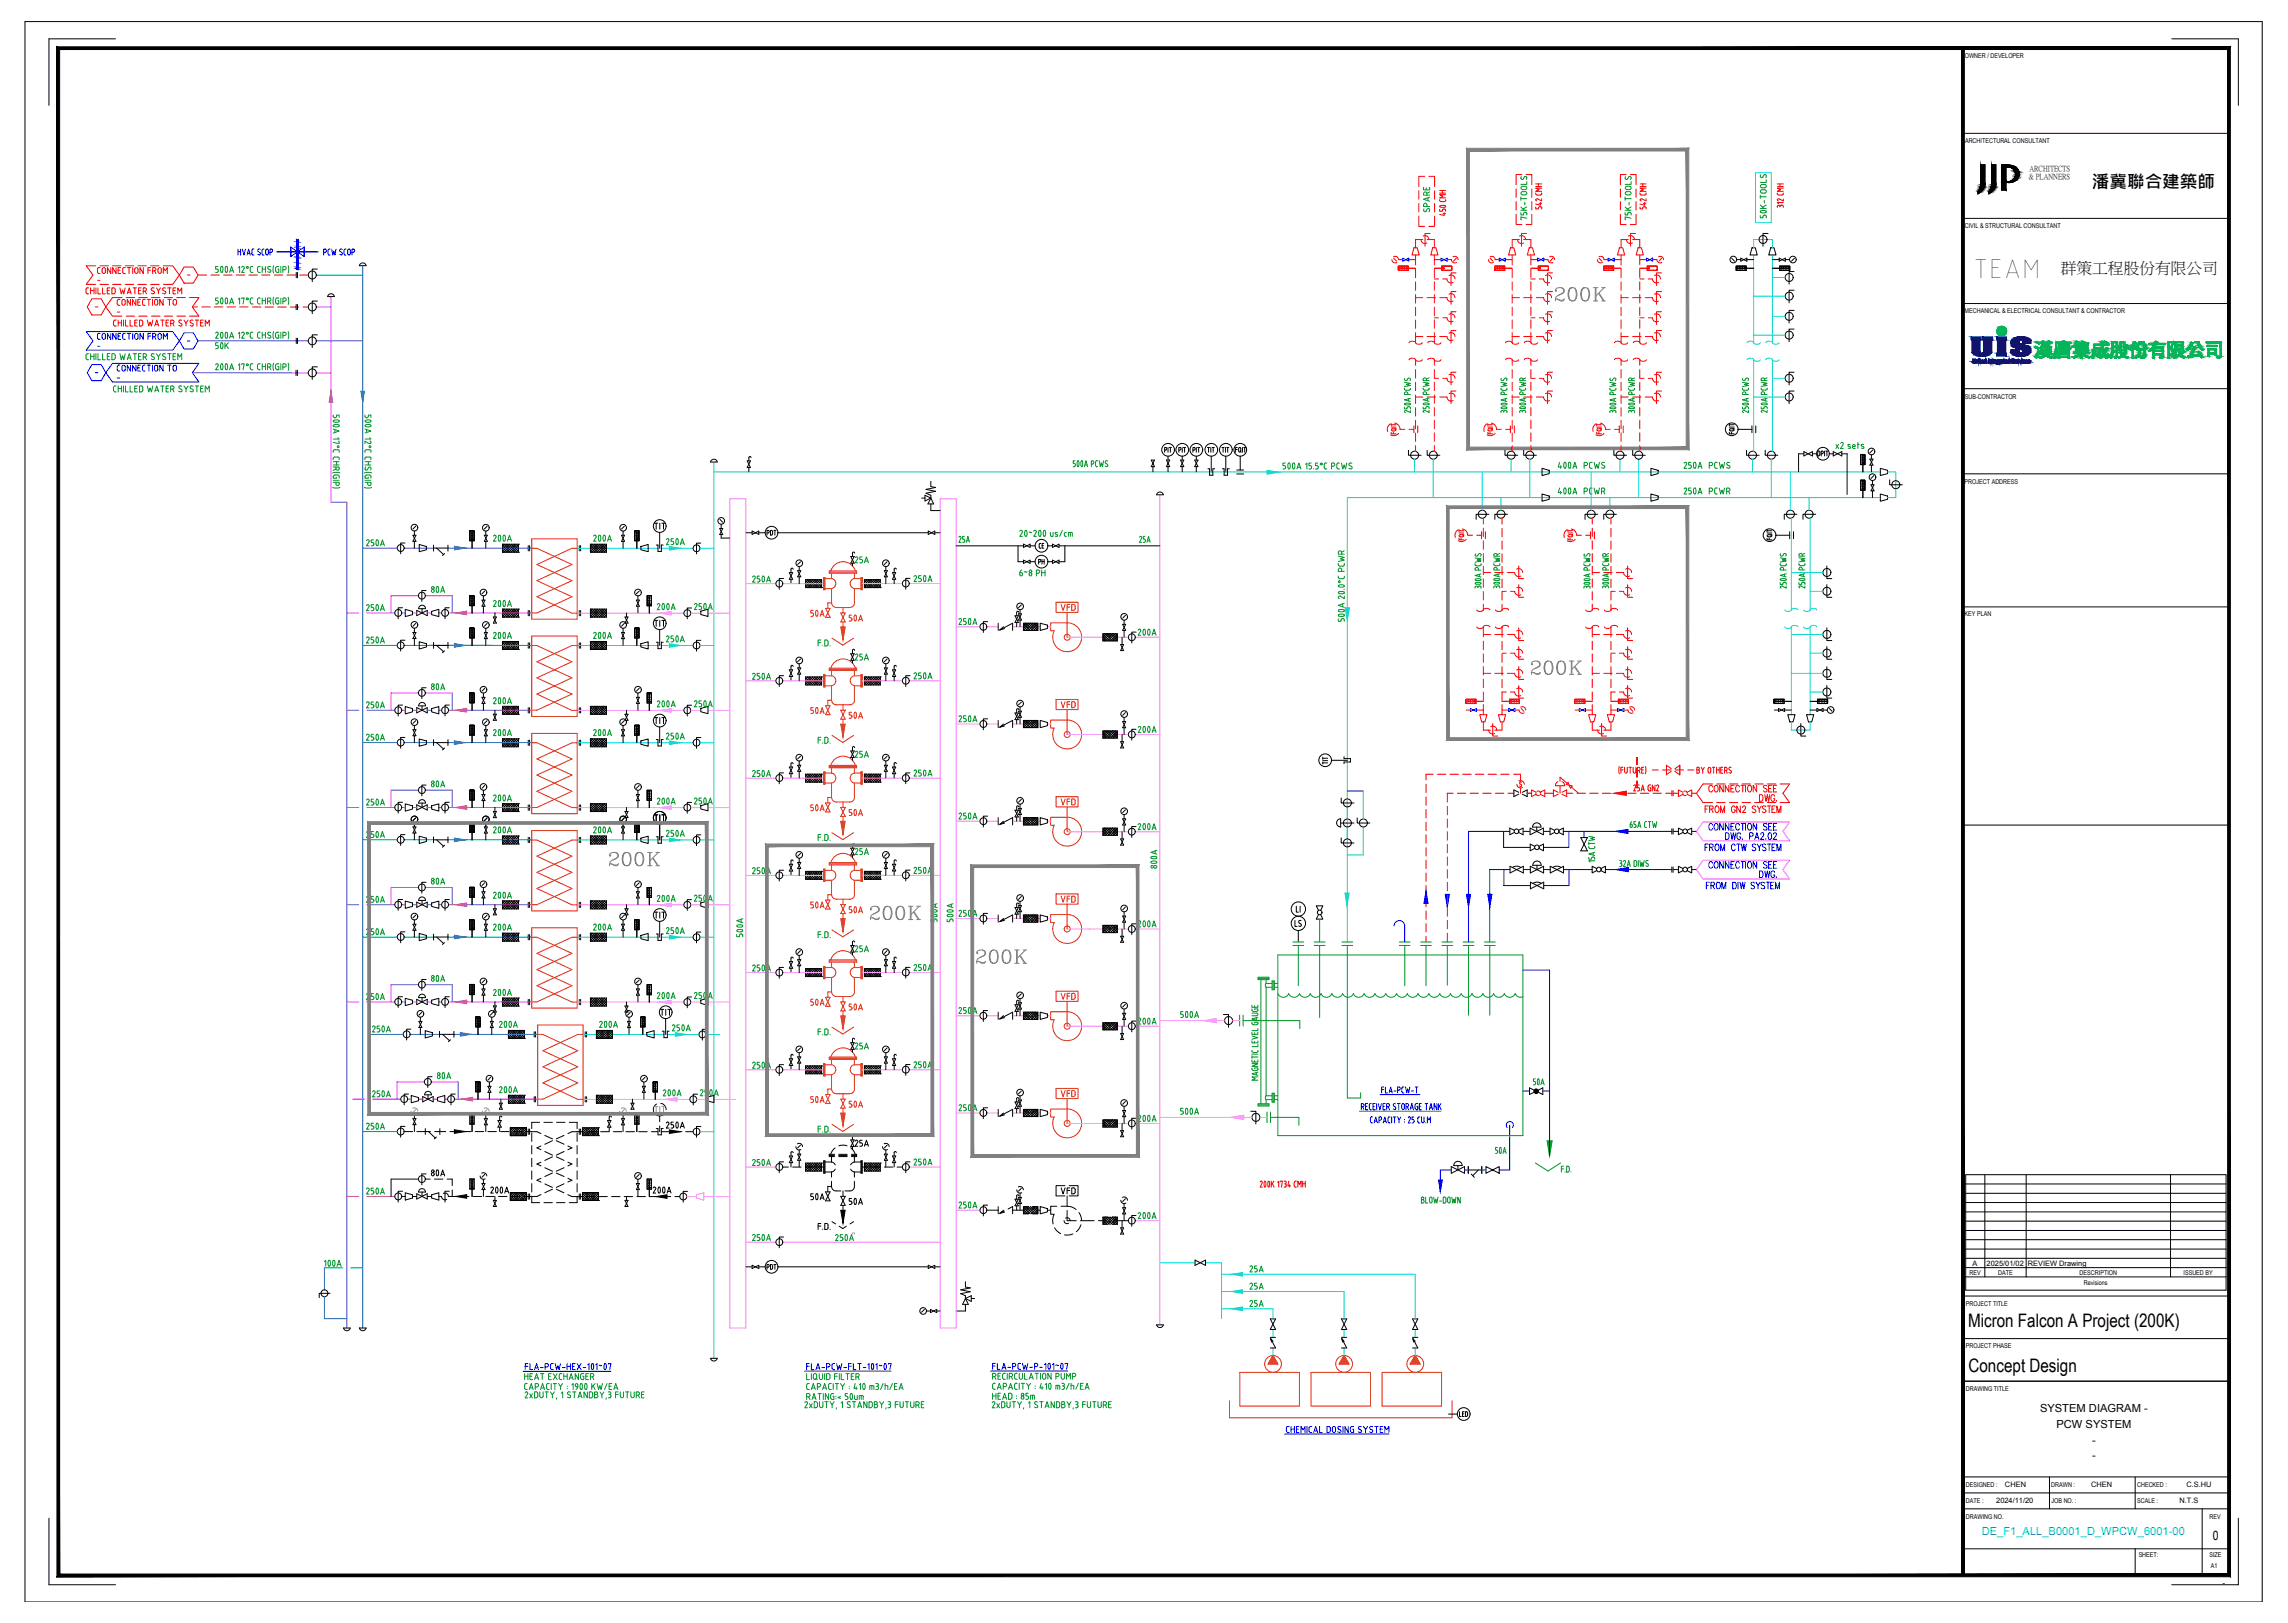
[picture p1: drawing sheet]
<svg xmlns="http://www.w3.org/2000/svg" width="860mm" height="610mm" viewBox="0 0 860 610" stroke-linecap="round" stroke-linejoin="round" font-family="sans-serif">
<defs><g id="words">
<text font-size="10.7" x="741.6" y="104.5">TEAM</text>
<g font-size="8.8" fill="#808080">
<text x="583.5" y="114.3">200K</text>
<text x="574.3" y="254.7">200K</text>
<text x="227.9" y="326.7">200K</text>
<text x="326" y="346.8">200K</text>
<text x="365.8" y="363.4">200K</text>
</g>
<g font-size="7.9" fill="#009525">
<text x="78.3" y="133.3">50K</text>
<text x="159.5" y="261.4">80A</text>
<text x="159.5" y="298.1">80A</text>
<text x="159.5" y="334.4">80A</text>
<text x="159.5" y="371.1">80A</text>
<text x="161.6" y="407.5">80A</text>
</g>
<g font-size="7.9" fill="#dd3700">
<text x="302" y="233.9">50A</text>
<text x="316.4" y="235.7">50A</text>
<text x="302" y="270.2">50A</text>
<text x="316.4" y="272">50A</text>
<text x="302" y="306.9">50A</text>
<text x="316.4" y="308.7">50A</text>
<text x="302" y="343.6">50A</text>
<text x="316.4" y="345.4">50A</text>
<text x="302" y="379.9">50A</text>
<text x="316.4" y="381.7">50A</text>
<text x="302" y="416.6">50A</text>
<text x="316.4" y="418.4">50A</text>
</g>
<g font-size="7.9">
<text x="159.5" y="444.1">80A</text>
<text x="302" y="453">50A</text>
<text x="316.4" y="454.7">50A</text>
</g>
<g font-size="7.5" fill="#009525">
<text x="159.5" y="224.7">80A</text>
<text x="182.7" y="230">200A</text>
<text x="182.7" y="315">200A</text>
<text x="220.5" y="315">200A</text>
</g>
<g font-size="7.5">
<text x="425.1" y="277.3">200A</text>
<text x="244.5" y="340.8">200A</text>
</g>
<g font-size="7.1">
<text x="485.4" y="350.3">LS</text>
<text x="573.6" y="409.6">50A</text>
</g>
<text font-size="7.1" fill="#009525" x="559.5" y="435.3">50A</text>
<g font-size="7">
<text x="739.8" y="498.6">Micron Falcon A Project (200K)</text>
<text x="740" y="515.6">Concept Design</text>
</g>
<text font-size="6.6" x="786.4" y="70.6">潘冀聯合建築師</text>
<text font-size="5.9" x="774.7" y="102.4">群策工程股份有限公司</text>
<g font-size="5.7" fill="#dd3700">
<text x="397.6" y="230.7">VFD</text>
<text x="397.6" y="303.7">VFD</text>
<text x="397.6" y="340.4">VFD</text>
<text x="397.6" y="413.5">VFD</text>
</g>
<g font-size="5.7" fill="#009525">
<text x="320.3" y="249.4">25A</text>
<text x="320.3" y="322.4">25A</text>
<text x="468.5" y="485.8">25A</text>
</g>
<g font-size="5.7" fill="#f00">
<text x="569" y="297.4">S</text>
<text x="660" y="302.3">DWG.</text>
</g>
<text font-size="5.7" fill="#00f" x="660" y="330.9">DWG.</text>
<text font-size="5.7" x="320.3" y="432.2">25A</text>
<g font-size="5.3" fill="#00f">
<text x="35.3" y="128.8">CONNECTION FROM</text>
<text x="196.1" y="519.6">HEAT EXCHANGER</text>
</g>
<g font-size="5.3">
<text x="244.8" y="200">TIT</text>
<text x="244.8" y="273">TIT</text>
<text x="244.8" y="309.7">TIT</text>
<text x="246.9" y="382.8">TIT</text>
<text x="397.6" y="449.8">VFD</text>
</g>
<g font-size="5.3" fill="#009525">
<text x="359.1" y="205">25A</text>
<text x="426.9" y="205">25A</text>
<text x="320.3" y="212.7">25A</text>
<text x="382.1" y="217.7">6~8 PH</text>
<text x="320.3" y="285.7">25A</text>
<text x="320.3" y="358.8">25A</text>
<text x="320.3" y="395.5">25A</text>
<text x="468.5" y="479.1">25A</text>
<text x="468.5" y="492.1">25A</text>
</g>
<g font-size="5.3" fill="#dd3700">
<text x="397.6" y="267.1">VFD</text>
<text x="397.6" y="376.8">VFD</text>
</g>
<g font-size="4.9">
<text x="287.2" y="202.5">PDT</text>
<text x="389.5" y="207.1">CE</text>
<text x="389.1" y="213.1">PH</text>
<text x="287.2" y="478.4">PDT</text>
<text x="547.5" y="533.4">LED</text>
<text x="831.9" y="578.8">0</text>
</g>
<text font-size="4.4" x="489.7" y="344" transform="rotate(-90 489.7 344)">LI</text>
<g font-size="4.2">
<text x="766.9" y="530.5">SYSTEM DIAGRAM -</text>
<text x="773" y="536.5">PCW SYSTEM</text>
<text x="786.4" y="542.5">-</text>
<text x="786.4" y="548.5">-</text>
</g>
<text font-size="4.2" fill="#007fff" x="744.9" y="576.8">DE_F1_ALL_B0001_D_WPCW_6001-00</text>
<text font-size="3.5" x="835.6" y="596">-</text>
<g font-size="2.9">
<text x="762.9" y="64.4">ARCHITECTS</text>
<text x="762.7" y="67.4">&amp; PLANNERS</text>
</g>
<g font-size="2.8">
<text x="741.4" y="475.8">A</text>
<text x="746.8" y="475.8">2025/01/02</text>
<text x="762.3" y="475.6">REVIEW Drawing</text>
<text x="753.7" y="558.9">CHEN</text>
<text x="786" y="558.9">CHEN</text>
<text x="821.9" y="558.9">C.S.HU</text>
<text x="750.4" y="564.7">2024/11/20</text>
<text x="819.3" y="564.8">N.T.S</text>
</g>
<g font-size="2.6" fill="#f00">
<text x="35.3" y="106.5">-</text>
<text x="69.1" y="104.4">-</text>
<text x="34.6" y="116.4">-</text>
<text x="42.7" y="118.5">-</text>
</g>
<g font-size="2.6" fill="#00f">
<text x="35.3" y="131.2">-</text>
<text x="69.1" y="129.5">-</text>
<text x="34.6" y="141.5">-</text>
<text x="42.7" y="143.2">-</text>
</g>
<g font-size="2.5">
<text x="738.6" y="21.9">OWNER / DEVELOPER</text>
<text x="738.7" y="53.6">ARCHITECTURAL CONSULTANT</text>
<text x="738.6" y="85.6">CIVIL &amp; STRUCTURAL CONSULTANT</text>
<text x="738.5" y="117.8">MECHANICAL &amp; ELECTRICAL CONSULTANT &amp; CONTRACTOR</text>
<text x="738.6" y="150">SUB-CONTRACTOR</text>
<text x="738.5" y="182">PROJECT ADDRESS</text>
<text x="738.5" y="231.6">KEY PLAN</text>
<text x="740.3" y="479.1">REV</text>
<text x="751.1" y="479.1">DATE</text>
<text x="781.8" y="479.1">DESCRIPTION</text>
<text x="820.8" y="479.1">ISSUED BY</text>
<text x="783.3" y="483">Revisions</text>
<text x="739" y="490.7">PROJECT TITLE</text>
<text x="739" y="506.7">PROJECT PHASE</text>
<text x="739" y="522.6">DRAWING TITLE</text>
<text x="739" y="559">DESIGNED :</text>
<text x="771.1" y="559">DRAWN :</text>
<text x="803.3" y="559">CHECKED :</text>
<text x="739" y="564.9">DATE :</text>
<text x="771.2" y="564.9">JOB NO. :</text>
<text x="803.3" y="564.9">SCALE :</text>
<text x="739" y="570.7">DRAWING NO.</text>
<text x="830.6" y="570.7">REV</text>
<text x="803.9" y="585.2">SHEET:</text>
<text x="830.5" y="585.2">SIZE</text>
<text x="831.1" y="589.1">A1</text>
</g>
</g></defs>
<g fill="none" stroke="#0dd" stroke-width=".38">
<path d="M659.9 64.9h5.9v18.8h-5.9zM659.2 93.1v-3.1h7.1v3.1M659.2 95.8v33M666.3 95.8v32.9M659.2 111.3h11.8M666.3 104.3h4.7M666.3 118.9h4.7M656.7 128.8a1.56 1.56 0 0 1 2.5 0M656.7 135.2a1.56 1.56 0 0 1 2.5 0M659.2 128.8a1.69 1.69 0 0 0 2.5 0M659.2 135.2a1.69 1.69 0 0 0 2.5 0M659.2 135.2v34.4"/>
<path d="M659.2 126h11.8M663.8 128.8a1.69 1.69 0 0 1 2.8 .4l1.2 .2 .9-.6M663.8 135.2a1.69 1.69 0 0 1 2.8 .4l1.2 .1 .9-.5M666.3 135.1v34.5M659.2 149.2h11.8M666.3 142.2h4.7M268.3 173.9v336.6M268.3 177.4h438.5M531.7 172.6v4.8M538.8 172.6v14.4M557.2 177.4v14.4M568 172.6v4.8"/>
<path d="M575 172.6v14.4M598.1 177.4v14.4M609 172.6v4.8M616 172.6v14.4M658.8 172.6v4.8M665.8 172.6v14.4M673 177.4v14.4M709.5 177.4h3.1v9.6h-3.1M564.2 187v4.8M605.1 187v4.8M673.4 194.8v34.4M680 187v4.8"/>
<path d="M680.5 194.8v34.5M706.8 187h-200.3v167M216.9 206.1h30.4M248.6 206.1h11.9M263.1 206.1h5.2M673.4 215.2h11.8M670.9 235.6a1.64 1.64 0 0 0 2.5 0M670.9 229.2a1.64 1.64 0 0 0 2.5 0M673.4 235.6a1.61 1.61 0 0 1 2.5 0M673.4 229.2a1.61 1.61 0 0 1 2.5 0M673.4 235.6v33M673.4 238.4h11.8"/>
<path d="M678 235.6a1.69 1.69 0 0 0 2.8-.4l1-.2 .8 .2 .3 .4M678 229.2a1.69 1.69 0 0 0 2.8-.4l1-.2 .8 .2 .3 .4M680.5 235.7v32.9M680.5 222.2h4.7M216.9 242.6h30.4M248.6 242.6h11.9M263.1 242.6h5.2M673.4 253.1h11.8M680.5 245.5h4.7M216.9 279.1h30.4M248.6 279.1h11.9M263.1 279.1h5.2"/>
<path d="M673.4 271.3v3.1h7.1v-3.1M680.5 260.1h4.7M512.5 297.3v10.5M216.9 315.7h30.4M248.6 315.7h11.9M263.1 315.7h5.2M512.5 310.8v10.5h-6M216.9 352.2h30.4M248.6 352.2h11.9M263.1 352.2h5.2M219.2 388.8h30.4M250.9 388.8h11.8"/>
<path d="M265.3 388.8h5.3M263.1 425.3h5.2M436 474.6h13.2M453.2 474.6h6v20.9M459.2 478.9h72.8v16.8M459.2 485.4h46v10.3M459.2 491.9h19.3v3.8M478.5 499.6v3M505.2 499.6v3M532 499.6v3M478.5 506.6v2.8M505.2 506.6v2.8"/>
<path d="M532 506.6v2.8"/>
</g>
<g fill="none" stroke="#ff7fff" stroke-width=".38">
<path d="M274.3 187.5h6.1v311.6h-6.1zM353.4 187.5h6v311.6h-6zM436 186v311.9M280.4 219.4h11.3M294.2 219.4h15.4M324.1 219.3h15.1M341.7 219.3h11.7M216.9 230.4h40.2M259.7 230.4h3.7M266.4 230.4h7.9M359.4 235.6h9M371 235.6h4.2"/>
<path d="M380.6 235.6h4.1M390.1 235.6h.9M393.7 235.6h1.3M401.1 239.5h13.5M420 239.5h4.1M426.7 239.5h9.3M280.4 255.9h11.3M294.2 255.9h15.4M324.1 255.8h15.1M341.7 255.8h11.7M216.9 267h40.2M259.7 267h3.7"/>
<path d="M266.4 267h7.9M359.4 272.1h9M371 272.1h4.2M380.6 272.1h4.1M390.1 272.1h.9M393.7 272.1h1.3M401.1 276h13.5M420 276h4.1M280.4 292.4h11.3M294.2 292.4h15.4M324.1 292.4h15.1M341.7 292.4h11.7"/>
<path d="M216.9 303.5h40.2M259.7 303.5h3.7M266.4 303.5h7.9M359.4 308.6h9M371 308.6h4.2M380.6 308.6h4.1M390.1 308.6h.9M393.7 308.6h1.3M401.1 312.6h13.5M420 312.6h4.1M426.7 312.6h9.3M280.4 329h11.3"/>
<path d="M294.2 329h15.4M324.1 329h15.1M341.7 329h11.7M216.9 340h40.2M259.7 340h3.7M266.4 340h7.9M359.4 345.2h9M371 345.2h4.2M380.6 345.2h4.1M390.1 345.2h.9M393.7 345.2h1.3M401.1 349.2h13.5"/>
<path d="M420 349.2h4.1M426.7 349.2h9.3M216.9 376.6h40.2M259.7 376.6h3.7M266.4 376.6h7.9M280.4 365.5h11.3M294.2 365.5h15.4M324.1 365.5h15.1M341.7 365.5h11.7M359.4 381.7h9M371 381.7h4.2M380.6 381.7h4.1"/>
<path d="M390.1 381.7h.9M393.7 381.7h1.3M401.1 385.7h13.5M420 385.7h4.1M426.7 385.7h9.3M436 383.6h24.3M463.3 383.6h2.7M219.2 413.2h40.1M261.9 413.2h3.8M268.7 413.2h7.9M280.4 402.1h11.3M294.2 402.1h15.4"/>
<path d="M324.1 402h15.1M341.7 402h11.7M359.4 418.3h9M371 418.3h4.2M380.6 418.3h4.1M390.1 418.3h.9M393.7 418.3h1.3M436 419.9h34.6M473.6 419.9h2.7M280.4 438.6h11.3M341.7 438.6h11.7M401.1 422.2h13.5"/>
<path d="M420 422.2h4.1M426.7 422.2h9.3M258.1 449.7h3.8M261.9 449l2.7-.7v2.7l-2.7-.8zM264.9 449.7h9.4M359.4 454.8h9M426.7 458.8h9.3M280.4 466.8h11.3M294.2 466.8h59.2"/>
</g>
<g fill="none" stroke="#000" stroke-width=".38">
<path d="M9.4 8.1h841v594h-841zM21.9 18.1h715.5v574h-715.5zM21.9 18.1h816v574h-816zM43.4 14.6h-25v25M737.4 18.1v574M816.4 14.6h25v25M737.4 50.1h100.5M743.5 72.9l1.5-1.2 1.2-2.2v-7.6h-1.7v7.8l-1 2.3v.9M747.6 72l1-2.3 .1-7.8h1.6v7.6l-1.2 2.2-1.5 1.2M747.6 72.1v.8M754.1 62.9a2.73 2.73 0 0 1 3.6 2.6 2.73 2.73 0 0 1-3.6 2.6M754.1 63v5.1"/>
<path d="M755.3 62.1l-2.9-.1v9.4h1.7v-2.9M755.3 62a3.4 3.4 0 0 1 3.7 2.9M759 64.8a3.7 3.7 0 0 1-4.9 3.6M135.1 99.9h2.5M135.1 99.8a1.29 1.29 0 0 1 1.3-1 1.29 1.29 0 0 1 1.2 1M650.9 97.1l1.1 1.1M652.8 97.6h1.6M654.4 97v1.2l2.3-1.2v1.2zM656.7 97.6h2.5M658.6 93.1h1.2l.8 2.7h-2.8zM664.6 87.7h-1.9v4.8M665.6 93.1h1.3l.7 2.7h-2.7z"/>
<path d="M666.3 97.6h2.5M668.8 97v1.2l2.3-1.2v1.2zM671.1 97.6h1.6M674.5 97.1l-1.1 1.1M737.4 82.1h100.5M111.3 114.4v2M111.4 102.4v2M111.8 102.4v2M111.8 114.4v2M119.3 101.1h-1.9v4.8M119.3 113.1h-1.9v4.8M123.2 111.4a1.29 1.29 0 0 1 1.2-1 1.29 1.29 0 0 1 1.3 1h-2.6"/>
<path d="M652.6 100h3.8h-3.8v1.6h3.8h-3.8zM653 100.8h2.6M653.1 100.5v.6M653.8 100.5v.6M654.4 100.5v.6M655.1 100.5v.6M656.4 100.8h2.8M656.4 100v1.6M666.3 100.8h2.7M669 100h3.8v1.6h-3.8h3.8v-1.6zM669 100v1.6M669.9 100.8h2.6"/>
<path d="M670.4 100.5v.6M671.1 100.5v.6M671.7 100.5v.6M672.3 100.5v.6M674.4 109.1h-1.9v4.7M674.4 102.1h-1.9v4.7M674.4 116.7h-1.9v4.7M737.4 114.1h100.5M111.3 139.1v2M111.4 127.1v2M111.8 139.1v2M111.8 127.1v2"/>
<path d="M119.3 125.8h-1.9v4.8M119.3 137.9h-1.9v4.7M674.4 139.9h-1.9v4.8M674.4 123.7h-1.9v4.7M650.1 159.6h1.8M650.1 159.2v.8M674.4 147h-1.9v4.7M737.4 146.1h100.5M267.1 173.6a1.29 1.29 0 0 1 1.3-1 1.29 1.29 0 0 1 1.2 1M267.1 173.6h2.5M280.9 173.2h1.2l-1.2 2.5h1.2zM281.5 175.7v1.7"/>
<path d="M282.3 172l-.2-.4-.5 .2-.1 1.4M432.8 172.9h1.2l-.6 1.2zM433.4 174.1l.6 1.3h-1.2zM433.4 175.4v2M437.8 169.1h.4M438.2 168.2h-.4v1.8M438.2 168.1l.4 .5-.4 .5M438.5 172.9h1.2l-.6 1.2zM439.1 168.2v1.8M439.1 171.4v1.5M439.1 175.4v2M439.1 174.1l.6 1.3h-1.2z"/>
<path d="M439.6 168.2h.7M440 168.2v1.8M443.1 169.1h.4M443.5 168.2h-.4v1.8M443.5 168.1l.4 .5-.4 .5M443.8 172.9h1.2l-.6 1.2zM444.4 174.1l.6 1.3h-1.2zM444.4 168.2v1.8M444.4 171.4v1.5M444.4 175.4v2M444.9 168.2h.8M445.3 168.2v1.8"/>
<path d="M448.4 169.1h.4M448.8 168.2h-.4v1.8M448.9 168.1l.4 .5-.4 .5M449.1 172.9h1.2l-.6 1.2zM449.7 174.1l.6 1.3h-1.2zM449.7 168.2v1.8M449.7 171.4v1.5M449.7 175.4v2M450.2 168.2h.8M450.6 168.2v1.8M453.9 168.2h.8M454.1 176.2h.6v2.4h1.2v-2.4h.7"/>
<path d="M454.3 168.2v1.8M455.2 168.2v1.8M455.3 171.4v6M455.7 168.2h.8M456 168.2v1.8M459.3 168.2h.8M459.5 176.2h.6v2.4h1.3v-2.4h.7M459.8 168.2v1.8M460.7 168.2v1.8M460.8 171.4v6M461.1 168.2h.8M461.5 168.2v1.8"/>
<path d="M464.5 168.9h.6M464.9 176.6h2.6M464.9 178.1h2.6M465.1 168.2h-.6v1.8M465.6 168.6l.1 1.1 .3 .2 .4-.2v-1.1M465.6 168.6l.4-.5 .4 .5M466.2 169.6l.3 .4M466.2 171.4v5.2M467 168.2v1.8M467.5 168.2h.8M467.9 168.2v1.8M529.4 169.2v1.9h4.8"/>
<path d="M536.5 169.2v1.9h4.8M565.7 169.2v1.9h4.8M572.8 169.2v1.9h4.7M579.7 176l2.7 .8v1.2l-2.7 .7zM606.7 169.2v1.9h4.7M613.7 169.2v1.9h4.8M620.6 176l2.7 .8v1.2l-2.7 .7zM650.1 162.4v.7h1.8M650.1 160.5h1.8M650.6 161.1h.8M650.6 161.1l-.4 .2v.4l1.2 .3 .5-.5-.5-.4M650.9 162.4v.7"/>
<path d="M651.9 161l-.4 .4M653.4 161.4h5.2M656.5 169.2v1.9h4.8M658.6 160v2.6M660 160v2.6M663.6 169.2v1.9h4.7M678.1 170.5h-2v6.9M678.1 169.7v1.7l3.2-1.7v1.7zM681.3 170.5h1.5M684.1 170.1v.7M684.1 170.1l-.2-.5-.6-.1v1.9l.6-.2 .2-.4M684.6 170.5h.4"/>
<path d="M685 170.5l.3-.2v-.5l-.7-.3v1.9M685.9 169.5v1.9M686.3 169.5h.8M686.8 169.5v1.9M687.6 170.5h1.5M689.1 169.7v1.7l3.2-1.7v1.7zM692.3 170.5h2v15.3M699.5 170.8v3.8v-3.8h1.5v3.8v-3.8zM699.5 174.6h1.5M699.9 173.2h.7M699.9 172.6h.7M699.9 171.3h.7"/>
<path d="M699.9 171.9h.7M700.3 171.1v2.6M700.3 174.6v2.8M702.9 172.5h1.2l-1.2 2.3h1.2zM703.5 170.9v1.6M703.5 174.8v2.6M704 169.1l-1.1 1.1M704.4 178.8l-1.1 1M706.8 176l2.7 .8v1.2l-2.7 .7zM737.4 178.1h100.5M155.8 199.6v1.6M156.3 197.7l-1.1 1.1"/>
<path d="M176.6 199.5v3.7v-3.7h1.6v3.7v-3.7zM177.1 200h.6M177.4 199.8v2.6M182.6 199.6v1.6M183.1 197.8l-1 1M234.2 199.6v1.6M234.7 197.8l-1.1 1M238.6 199.5v3.7v-3.7h1.6v3.7v-3.7zM239.1 200h.6M239.4 199.8v2.6M270.5 198.6h1.2l-1.2 2.3h1.2zM270.6 195.2l1.1 1.1"/>
<path d="M271.1 197v1.6M282.7 199.6l1.3 .6-1.3 .7zM346.5 187.2h1.2M347.7 186.1l2.2 1.1-2.2 1.1zM348.9 199.6l2.5 1.3v-1.3l-2.5 1.3zM349.9 187.2l1.1 2.2h-2.2zM349.9 180.9v2l1.8 .3-3.6 .7 3.6 .7-3.6 .8 1.8 .7v1.1M349.9 189.4v2.5h3.5M435.1 185.3a1.29 1.29 0 0 1 2.2 .6h-2.5zM559.7 193.3h-4.8v1.9M566.7 193.3h-4.8v1.9M579.7 185.7l2.7 .7v1.2l-2.7 .8z"/>
<path d="M600.6 193.3h-4.8v1.9M607.6 193.3h-4.7v1.9M620.6 185.7l2.7 .7v1.2l-2.7 .8zM664.2 199.5h1.9M664.2 199v.8M672.7 199.8v2.7M674.2 199.8v2.7M675.5 193.3h-4.8v1.9M682.5 193.3h-4.8v1.9M699.5 180.5v3.7v-3.7h1.5v3.7v-3.7zM699.5 184.2h1.5M699.9 182.2h.7"/>
<path d="M699.9 181h.7M699.9 182.9h.7M699.9 181.6h.7M700.3 180.8v2.6M700.3 184.2v2.8M703.3 182.2h1.2l-1.2 2.3h1.2zM703.9 180.6v1.6M703.9 184.5v2.5M706.8 185.7l2.7 .7v1.2l-2.7 .8zM710.3 180.3v1.9h4.8M152.2 204.1h-1.6v4M155.2 201.2h1.2l-1.2 2.2h1.2z"/>
<path d="M155.8 203.4v2.6M157.6 204.6l2.7 .8v1.2l-2.7 .7zM163 204.9v2.2M163 206h5.4M164.1 206l2.6 2.4M167.1 208.1l-.8 .7M168.4 204.9v2.2M176.6 203.2h1.6M177.1 201.8h.6M177.1 201.2h.6M177.1 200.6h.6M177.4 203.2v2.8"/>
<path d="M182.1 201.2h1.1l-1.1 2.2h1.1zM182.6 203.4v2.6M188.9 207.5h.1M188.9 204.5h.1M188.9 204.5v3M188.9 207.5h6M188.9 204.5h6M188.9 206.7l.9 .8M188.9 205.7l1.8 1.8M188.9 204.8l2.7 2.7M189.5 204.5l3 3M189.8 204.5l-.9 1"/>
<path d="M190.4 204.5l3 3M190.7 204.5l-1.8 1.9M191.3 204.5l3 3M191.6 204.5l-2.7 2.7M192.2 204.5l2.7 2.7M192.5 204.5l-3 3M193.1 204.5l1.8 1.9M193.4 204.5l-3 3M194 204.5l.9 1M194.3 204.5l-3 3M194.9 204.5h.1M194.9 207.5h.1"/>
<path d="M194.9 204.5v3M194.9 204.8l-2.7 2.7M194.9 205.7l-1.8 1.8M194.9 206.7l-.9 .8M198.6 205v2M199.1 205v2M217.7 205v2M218.3 205v2M221.9 204.5h.1M221.9 207.5h.1M221.9 204.5h6.1v3h-6.1M221.9 204.5v3"/>
<path d="M221.9 204.8l2.7 2.7M221.9 205.7l1.9 1.8M221.9 206.7l.9 .8M222.5 204.5l3 3M222.8 204.5l-.9 1M223.4 204.5l3 3M223.8 204.5l-1.9 1.9M224.4 204.5l2.9 3M224.6 204.5l-2.7 2.7M225.2 204.5l2.8 2.7M225.5 204.5l-3 3M226.1 204.5l1.9 1.9"/>
<path d="M226.4 204.5l-3 3M227 204.5l1 1M227.3 204.5l-2.9 3M228 206.7l-1 .8M228 205.7l-1.9 1.8M228 204.8l-2.8 2.7M233.6 201.2h1.2l-1.2 2.2h1.2zM234.2 203.4v2.6M238.6 203.2h1.6M239.1 201.8h.6M239.1 201.2h.6M239.1 200.6h.6"/>
<path d="M239.4 203.2v2.8M240.9 205.4l2.8-.8v2.7l-2.8-.7zM246.7 204.8h.6v2.4h1.3v-2.4h.7M248 200.1v6M263.4 204.1h-1.6v4.1M271.1 200.9v1.3h3.2M280.4 200.2h2.3M284 200.2l1.2-.6v1.3zM285.2 200.2h2.4M292.4 200.2h56.5M294.5 217.4h-1.6v4.1M296.7 215.2h1.3l-1.3 2.5h1.3z"/>
<path d="M297.3 213.9l.4-.4 .4 .4M297.3 213.9v1.3M297.3 217.7v1.7M299.8 214.5h1.2l-1.2 2.3h1.2zM300.4 212.9v1.6M300.4 216.8v2.6M300.9 211.1l-1.1 1.1M302.8 217.8h6v3M302.8 217.8v3h6M302.8 218.1l2.7 2.7M302.8 219.1l1.9 1.7M302.8 219.9l1 .9"/>
<path d="M302.9 217.8l-.1 .1M303.5 217.8l2.9 3M303.8 217.8l-1 1M304.4 217.8l3 3M304.7 217.8l-1.9 1.9M305.3 217.8l3 3M305.5 217.8l-2.7 2.7M306.1 217.8l2.7 2.7M306.4 217.8l-2.9 3M307 217.8l1.8 1.9M307.4 217.8l-3 3M308 217.8l.8 1"/>
<path d="M308.3 217.8l-3 3M308.8 219.9l-.8 .9M308.8 219.1l-1.8 1.7M308.8 218.1l-2.7 2.7M324.9 219.1l1.8 1.7M324.9 219.9l.9 .9M324.9 218.1l2.7 2.7M325.5 217.8l3 3M325.8 217.8l-.9 1M326.4 217.8l3 3M326.7 217.8l-1.8 1.9M327.3 217.8l3 3"/>
<path d="M327.6 217.8l-2.7 2.7M328.2 217.8l2.7 2.7M328.5 217.8l-3 3M329.1 217.8l1.8 1.9M329.4 217.8l-3 3M330 217.8l.9 1M330.3 217.8l-3 3M330.9 219.9l-.9 .9M330.9 219.1l-1.8 1.7M330.9 218.1l-2.7 2.7M332.4 214.5h1.2l-1.2 2.3h1.2zM333 212.9v1.6"/>
<path d="M333 216.8v2.6M333.5 211.1l-1.1 1.1M335.5 215.2h1.2l-1.2 2.5h1.2zM336.1 213.9l.4-.4 .4 .4M336.1 213.9v1.3M336.1 217.7v1.7M342.1 217.4h-1.6v4M351.4 200.2h2M359.4 205.1h25.4M382.7 205.1v6h2.1M384.8 204.5l1.2 .6-1.2 .6zM384.8 210.5l1.2 .6-1.2 .6z"/>
<path d="M386 205.1l1.2-.6v1.2zM386 211.1l1.2-.6v1.2zM387.2 205.1h1.9M387.2 211.1h1.9M393.9 205.1h1.7M393.9 211.1h1.7M395.6 204.5l1.3 .6-1.3 .6zM395.6 210.5l1.3 .6-1.3 .6zM396.9 205.1l1.2-.6v1.2zM396.9 211.1l1.2-.6v1.2zM398.1 205.1h37.9M400.3 205.1v6h-2.2"/>
<path d="M664.2 202.3v.6h1.9M664.2 200.3h1.9M664.3 201.1l1.3-.2 .5 .4-.3 .4h-1l-.5-.2zM665 202.3v.6M666.1 200.8l-.5 .4M667.5 201.2h5.2M686.7 212.7v4.8h1.9M686.7 219.7v4.8h1.9M151.3 228.4h-1.6v4.1M152.3 229l2.8 .8v1.2l-2.8 .7zM155.2 237.7h1.2l-1.2 2.3h1.2zM155.8 236.1v1.6"/>
<path d="M155.8 240v2.6M156.3 234.3l-1.1 1.1M156.7 229.4l3.9 2v-2l-3.9 2zM157.4 228.7a1.29 1.29 0 0 1 1.3-1.3 1.29 1.29 0 0 1 1.3 1.3l-2.7 .1M158.7 228.8v1.6M162.2 229.8l2.8-.8v2.7l-2.8-.7zM168.9 228.4h-1.6v4.1M176.6 223.8v3.8v-3.8h1.6v3.8v-3.8zM176.6 236v3.8v-3.8h1.6v3.8v-3.8zM176.6 227.6h1.6M176.6 239.8h1.6M177.1 225.6h.6"/>
<path d="M177.1 224.4h.6M177.1 224.9h.6M177.1 226.2h.6M177.1 236.5h.6M177.1 238.4h.6M177.1 237.8h.6M177.1 237.1h.6M177.4 224.1v2.6M177.4 227.6v2.8M177.4 236.3v2.6M177.4 239.8v2.8M182.1 237.7h1.1l-1.1 2.3h1.1z"/>
<path d="M182.6 236.1v1.6M183.1 234.3l-1 1.1M185.4 231.9l1.2 2.3h-1.2l1.2-2.3M198.6 229.4v2M199.1 229.4v2M217.7 229.4v2M218.3 229.4v2M221.9 228.9h.1M221.9 231.9h.1M221.9 228.9h6.1v3h-6.1M221.9 228.9v3M221.9 229.2l2.7 2.7"/>
<path d="M221.9 230.1l1.9 1.8M221.9 231l.9 .9M222.5 228.9l3 3M222.8 228.9l-.9 1M223.4 228.9l3 3M223.8 228.9l-1.9 1.8M224.4 228.9l2.9 3M224.6 228.9l-2.7 2.7M225.2 228.9l2.8 2.7M225.5 228.9l-3 3M226.1 228.9l1.9 1.8M226.4 228.9l-3 3"/>
<path d="M227 228.9l1 1M227.3 228.9l-2.9 3M228 231l-1 .9M228 230.1l-1.9 1.8M228 229.2l-2.8 2.7M233.6 237.7h1.2l-1.2 2.3h1.2zM234.2 236.1v1.6M234.7 234.3l-1.1 1.1M234.9 231.9h1.2l-1.2 2.3h1.2zM235.5 230.4v1.5M238.6 236v3.8v-3.8h1.6v3.8v-3.8zM238.6 239.8h1.6"/>
<path d="M239.1 236.5h.6M239.1 238.4h.6M239.1 237.8h.6M239.1 237.1h.6M239.2 225.5h1.2l-1.2 2.3h1.2zM239.4 236.3v2.6M239.4 239.8v2.8M239.8 223.9v1.6M239.8 227.8v2.6M240.3 222.1l-1.1 1.1M243.3 223.9v3.8v-3.8h1.6v3.8v-3.8zM243.3 227.7h1.6"/>
<path d="M243.8 226.3h.6M243.8 225.7h.6M243.8 225h.6M243.8 224.4h.6M244.1 224.2v2.6M244.1 227.7v2.7M246 233.2h1.3M246.7 233.2v2.2M248 236.7v5.9M248 233.2v2.2M248.8 233.2h1.2M249.4 233.2v2.2"/>
<path d="M260 228.5h-1.7v4.1M263.4 229.7l2.7-.7v2.7l-2.7-.7zM308.8 220.8h.1M324.9 220.8h.1M324.9 220.8h6M324.9 220.8v-3h6v3M330.9 220.8h.1M371.2 233.6h-1.6v4.1M375.2 234.2v2.7M375.8 236.8l4.8-2.6v2.7M377.2 235.5l-1.4 1.3M377.6 236.2l-1.8 .6"/>
<path d="M381.5 231.4h1.3l-1.3 2.5h1.3zM382.2 233.9v1.7M382.8 230.7h1.2l-1.2 2.3h1.2zM383 230.1l-.2-.3-.6 .1v1.5M383.4 229.1v1.6M383.4 233v2.6M383.9 227.3l-1.1 1.1M384.7 234.5v.3M384.7 234.9v.2M384.7 235.7v.2M384.7 236l.1 .4M384.7 236.4v.2"/>
<path d="M384.7 236.8v.1M384.7 236.9h.2M384.8 235.4l-.1-.1 .2 .3M384.8 236.8l-.1 .1M384.8 236l-.1 .2M384.9 234.8l-.2 .1M384.9 234.2h-.2l.2 .4M384.9 236.5l.2 .2M385 235.7l.2 .1M385 234.2h.6M385 236.9h.6M385 235.2l-.1 .2"/>
<path d="M385.1 236.5l-.2 .2M385.1 235.8l-.2 .2M385.1 234.5v.3M385.2 236.8l.1 .1M385.2 234.9l.2 .2M385.3 235.9l.1 .2M385.3 234.9l-.2 .2M385.3 236.3l-.1 .2M385.4 235.5l-.2 .2M385.4 234.2l-.2 .2M385.5 235.2l.1 .2M385.5 236.2l.2 .2"/>
<path d="M385.6 234.2l.1 .1M385.6 236l-.2 .2M385.6 234.6l-.2 .3M385.6 235.2l-.1 .2M385.7 236.8l-.1 .1M385.8 234.2l.1 .1M385.8 236.9h.2M385.8 234.4l.1 .2M385.8 235.4l.1 .2M385.8 236.5l.2 .1M385.9 235.7l-.2 .2M385.9 234.4l-.2 .2"/>
<path d="M385.9 235l-.2 .1M386 236.5l-.2 .2M386 234.7l.2 .2M386 235.7l.2 .2M386.1 236.7l.2 .2M386.2 234.2h.2M386.2 236.9h.2M386.2 235.5l-.2 .2M386.2 234.7l-.2 .2M386.2 236.3l-.1 .2M386.3 236l.1 .1M386.3 234.9l.2 .2 .2-.2"/>
<path d="M386.4 235.2l-.2 .2M386.4 234.4l-.2 .2M386.5 236l-.1 .2M386.5 236.2l.2 .2M386.6 235.2l.1 .2M386.7 236.8l.1 .1M386.7 234.2l-.2 .1M386.7 234.4l.2 .2M386.8 234.2l-.2 .1M386.8 235.7l-.2 .2M386.8 235.5l.2 .2M386.8 236.5l.2 .2"/>
<path d="M386.9 234.2h.3M386.9 236.9h.3M386.9 236.5l-.2 .2M386.9 234.7l-.2 .2M387 234.7l.2 .2M387 235.5l-.1 .2M387.1 236.8h.7M387.1 235.7l.2 .2M387.2 236.3l-.2 .2M387.2 234.4l-.2 .2M387.3 234.9l.1 .2 .2-.2M387.3 234.2h.2"/>
<path d="M387.3 234.3h.2M387.3 235.2l-.2 .2M387.4 236l.1 .2M387.5 236l-.2 .2M387.5 235.2l.2 .2M387.6 234.4l.2 .2M387.6 236.3l.2 .2M387.7 234.2h.2M387.7 234.9h.4M387.7 236.9h.2M387.7 235.7l-.2 .2M387.8 235.5l.1 .2"/>
<path d="M387.9 236.5l.2 .2M388 235.5l-.2 .2M388 236.5l-.2 .2M388.1 234.2l.1 .1M388.1 235.7l.1 .2M388.1 234.4l-.2 .2M388.1 234.2l.2 .1M388.1 234.9l.2 .2 .2-.2M388.1 236.8v.1M388.3 236.2l-.2 .2M388.3 235.2l-.2 .2M388.3 236l.2 .2"/>
<path d="M388.4 234.2h.2M388.4 234.4l.2 .2M388.4 236.9h.2M388.4 235.2l.2 .2M388.5 236l-.1 .1M388.6 236.3l.1 .2M388.6 234.7l.2 .2M388.7 235.5l.2 .2M388.8 236.7l-.2 .2M388.8 236.9h.2M388.8 234.7l-.2 .2M388.8 235.7l-.2 .2"/>
<path d="M388.8 236.5l.2 .2M388.9 235l.2 .1M388.9 235.7l.2 .2M389 234.4l.2 .2M389 234.2l-.1 .1M389 236.5l-.1 .1M389.1 235.4l-.2 .2M389.1 234.4l-.2 .2M389.1 236.8h.5M389.2 234.2l.4 .2M389.2 235.2l.2 .2M389.2 236l.2 .2"/>
<path d="M389.2 234.6l.2 .3M389.2 234.2v.1M389.3 236.2l-.2 .2M389.3 235.2l-.1 .2M389.5 235.5l.1 .2M389.5 234.9l.2 .2M389.5 236.3l.2 .2M389.5 234.2h.3M389.5 235.9l-.1 .2M389.5 236.9h.3M389.6 234.9l-.2 .2M389.7 234.5v.3"/>
<path d="M389.7 235.8l.2 .2M389.7 235.2l.3 .2M389.7 236.5l.2 .2M389.8 235.7l-.1 .1M389.9 236.5l-.2 .2M389.9 234.2h.2l-.1 .4M389.9 236.9h.2M390 234.8l.1 .1M390 236l.1 .2M390 236.8l.1 .1M390 235.4l.1-.1-.2 .3M390.1 236l-.1 .4"/>
<path d="M390.1 234.5v.3M390.1 234.9v.2M390.1 235.7v.2M390.1 236.4v.2M390.1 236.8v.1M391 234.2l2.7 .7v1.3l-2.7 .7zM414.6 239.9l.1 .5M414.6 238.8l.1 .6M414.6 239.3l.2 .2M414.6 238.4v.3M414.6 239.6v.2M414.7 240l-.1 .1"/>
<path d="M414.8 238.7l-.2 .2M414.8 238.2h-.2l.2 .3M414.9 239.6l.2 .2M414.9 238.2h.3M414.9 239.1l-.1 .2M415 239.7l-.2 .2M415 238.4v.3M415.1 238.8l.2 .2M415.1 239.8l.2 .2M415.2 238.9l-.2 .1M415.3 239.4l-.2 .2M415.4 239.1l.2 .2"/>
<path d="M415.4 238.2l.2 .1M415.5 239.9l-.2 .2M415.5 238.6l-.2 .1M415.5 239.2l-.1 .1M415.7 238.4l.1 .1M415.7 239.4h.3M415.7 238.3l-.1 .2M415.8 239.7l-.2 .1M415.8 238.9l-.2 .2M415.8 238.2l-.7 .1M415.9 238.6l.2 .2M415.9 239.6l.2 .2"/>
<path d="M416 238.2h.3M416 238.7l-.1 .1M416.2 239.9l.1 .2M416.2 238.9h.3M416.3 239.1l-.2 .2M416.3 238.4l-.1 .1M416.4 239.9l-.2 .2M416.5 239.1l.1 .2M416.5 238.2l-.1 .1M416.6 238.4l.2 .1M416.6 238.8h.5M416.7 238.2l-.2 .1"/>
<path d="M416.7 239.7l-.2 .1M416.7 239.4l.2 .2M416.8 238.2h.3M416.9 239.4l-.1 .2M417 239.7l.2 .1M417.1 238.4l-.2 .1M417.1 238.9h.4M417.2 238.3h.2M417.2 238.2h.2M417.2 239.1l-.2 .2M417.3 239.9l.1 .2M417.4 239.9l-.2 .2"/>
<path d="M417.4 239.1l.2 .2M417.5 238.4l.2 .1M417.6 238.2h.2M417.6 239.7l-.2 .1M417.6 239.4l.3 .2M417.7 238.6l-.1 .2M417.8 238.6l.1 .2M417.9 239.4l-.2 .2M417.9 238.2h.6M417.9 239.7l.2 .1M418 238.4l-.2 .1M418 238.9h.4"/>
<path d="M418.1 238.2l.1 .1M418.2 239.1l-.2 .2M418.2 239.9l.2 .2M418.2 238.2l-.1 .1M418.3 238.4l.2 .1M418.3 239.1l.2 .2M418.5 239.9l-.3 .2M418.5 238.7l.2 .1M418.7 238.6l-.2 .2M418.7 239.6l-.2 .2M418.8 238.9l.2 .2M418.8 239.7l.2 .1"/>
<path d="M418.9 238.3l.1 .2M418.9 238.2h-.1M419 239.4h-.4M419 238.4l-.3 .1M419 238.2l.5 .1M419.1 239.2l.2 .1M419.1 239.9l.2 .2M419.1 238.6l.2 .1M419.2 238.2l-.2 .1M419.2 239.1l-.2 .2M419.3 239.4l.2 .2M419.4 238.9l.2 .1"/>
<path d="M419.4 238.2h.3M419.5 239.8l-.2 .2M419.5 238.8l-.2 .2M419.6 238.4v.3M419.6 239.7l.2 .2M419.7 239.1l.1 .2M419.7 239.6l-.1 .2M419.8 238.2h.2l-.2 .3M419.8 238.7l.2 .2M419.9 240l.1 .1M420 238.8l-.1 .6M420 239.9l-.2 .5"/>
<path d="M420 239.3l-.2 .2M420 238.4v.3M420 239.6v.2M421.8 239.5v2.7M422 234.6h1.1l-1.1 2.3h1.1zM422.6 233.1v1.5M422.6 236.9v2.6M423.1 231.3l-1.1 1M427 237.6h-1.6v4M686.7 236v4.7h1.9M737.4 228.1h100.5M152.2 240.6h-1.6v4.1"/>
<path d="M157.6 241.2l2.7 .7v1.2l-2.7 .8zM163 241.4v2.3M163 242.6h5.4M164.1 242.6l2.6 2.3M167.1 244.6l-.8 .7M168.4 241.4v2.3M182.2 258.6l-1 1.1M182.6 240v2.6M188.9 244.1h.1M188.9 244.1v-3h6v3M188.9 244.1h6M188.9 243.2l.9 .9"/>
<path d="M188.9 242.3l1.8 1.8M188.9 241.4l2.7 2.7M189.5 241.1l3 3M189.8 241.1l-.9 .9M190.4 241.1l3 3M190.7 241.1l-1.8 1.8M191.3 241.1l3 3M191.6 241.1l-2.7 2.7M192.2 241.1l2.7 2.7M192.5 241.1l-3 3M193.1 241.1l1.8 1.8M193.4 241.1l-3 3"/>
<path d="M194 241.1l.9 .9M194.3 241.1l-3 3M194.9 244.1h.1M194.9 241.4l-2.7 2.7M194.9 242.3l-1.8 1.8M194.9 243.2l-.9 .9M198.6 241.6v2M199.1 241.6v2M217.7 241.6v2M218.3 241.6v2M221.9 244.1h.1M221.9 241.1h6.1v3h-6.1z"/>
<path d="M221.9 241.4l2.7 2.7M221.9 242.3l1.9 1.8M221.9 243.2l.9 .9M222.5 241.1l3 3M222.8 241.1l-.9 .9M223.4 241.1l3 3M223.8 241.1l-1.9 1.8M224.4 241.1l2.9 3M224.6 241.1l-2.7 2.7M225.2 241.1l2.8 2.7M225.5 241.1l-3 3M226.1 241.1l1.9 1.8"/>
<path d="M226.4 241.1l-3 3M227 241.1l1 .9M227.3 241.1l-2.9 3M227.9 241.1h.1M228 243.2l-1 .9M228 242.3l-1.9 1.8M228 241.4l-2.8 2.7M234.2 240v2.6M240.3 258.6l-1.1 1.1M240.9 241.9l2.8-.7v2.7l-2.8-.8zM246.7 241.4h.6v2.4h1.3v-2.4h.7M263.4 240.7h-1.6v4"/>
<path d="M294.5 253.9h-1.6v4.1M296.7 251.7h1.3l-1.3 2.5h1.3zM297.3 254.2v1.7M298.1 250.5l-.2-.4-.5 .1-.1 1.5M299.8 251h1.2l-1.2 2.4h1.2zM300.4 249.5v1.5M300.4 253.4v2.5M300.9 247.6l-1.1 1.1M302.8 254.7l2.7 2.7M302.8 255.6l1.9 1.8M302.8 256.5l1 .9M302.8 257.4h.1"/>
<path d="M303.5 254.4l2.9 3M303.8 254.4l-1 .9M304.4 254.4l3 3M304.7 254.4l-1.9 1.8M305.3 254.4l3 3M305.5 254.4l-2.7 2.7M306.1 254.4l2.7 2.7M306.4 254.4l-2.9 3M307 254.4l1.8 1.8M307.4 254.4l-3 3M308 254.4l.8 .9M308.3 254.4l-3 3"/>
<path d="M308.8 254.4h.1M308.8 254.4v3h-6M308.8 254.4h-6v3M308.8 256.5l-.8 .9M308.8 255.6l-1.8 1.8M308.8 254.7l-2.7 2.7M324.9 254.4h.1M324.9 254.4v3h6v-3M324.9 254.4h6M324.9 254.7l2.7 2.7M324.9 255.6l1.8 1.8M324.9 256.5l.9 .9"/>
<path d="M325.5 254.4l3 3M325.8 254.4l-.9 .9M326.4 254.4l3 3M326.7 254.4l-1.8 1.8M327.3 254.4l3 3M327.6 254.4l-2.7 2.7M328.2 254.4l2.7 2.7M328.5 254.4l-3 3M329.1 254.4l1.8 1.8M329.4 254.4l-3 3M330 254.4l.9 .9M330.3 254.4l-3 3"/>
<path d="M330.9 254.4h.1M330.9 256.5l-.9 .9M330.9 255.6l-1.8 1.8M330.9 254.7l-2.7 2.7M332.4 251h1.2l-1.2 2.4h1.2zM333 249.5v1.5M333 253.4v2.5M333.5 247.6l-1.1 1.1M335.5 251.7h1.2l-1.2 2.5h1.2zM336.1 254.2v1.7M336.9 250.5l-.2-.4-.5 .1-.1 1.5M342.1 253.9h-1.6v4.1"/>
<path d="M414.6 240.9h.2M414.6 240.3v.3M414.6 240.7v.2M414.7 240.7l-.1 .2M414.8 240.4l.2 .2M415 240.5l-.2 .2M415.1 240.7l-.2 .2M415.2 240.2l-.1 .2M415.3 240.9h.6M415.4 240.1l.2 .2M415.6 240.7l-.1 .2M415.7 240.4l.2 .2"/>
<path d="M415.9 240.5l-.2 .2M416 240.7l.2 .2M416 240.9h.3M416.2 240.2l-.2 .2M416.4 240.1l.2 .3M416.5 240.7l.2 .2M416.7 240.4l.2 .2M416.8 240.9h.3M416.8 240.5l-.2 .2M417 240.7h.6M417.1 240.2l-.2 .2M417.5 240.2l.2 .2"/>
<path d="M417.6 240.9h.2M417.8 240.5l.1 .2M417.9 240.4l-.2 .2M417.9 240.9h.6M418 240.7l.2 .2M418.2 240.1l-.2 .3M418.5 240.2l.1 .2M418.7 240.7l-.2 .2M418.7 240.9h.2M418.7 240.5l.2 .2M418.9 240.4l-.2 .2M419 240.7l.1 .2"/>
<path d="M419 240.9h.3M419.2 240.1l-.2 .2M419.4 240.2l.2 .2M419.5 240.7l-.1 .2h.3M419.6 240.5l.2 .2M419.8 240.4l-.2 .2M419.8 240.9h.2M419.9 240.7l.1 .2M420 240.3v.3M420 240.7v.2M421.2 242.2h1.2l-1.2 2.3h1.2zM686.7 250.6v4.7h1.9"/>
<path d="M686.7 257.6v4.8h1.9M686.7 243v4.8h1.9M151.3 265h-1.6v4.1M152.2 277.1h-1.6v4.1M152.3 265.5l2.8 .8v1.2l-2.8 .8zM155.2 274.2h1.2l-1.2 2.3h1.2zM155.8 272.7v1.5M155.8 276.5v2.6M156.3 270.8l-1.1 1.1M156.7 265.9v2l3.9-2v2zM157.4 265.3a1.29 1.29 0 0 1 1.3-1.3 1.29 1.29 0 0 1 1.3 1.3h-2.7M157.6 277.7l2.7 .8v1.2l-2.7 .7z"/>
<path d="M158.7 265.3v1.6M162.2 266.3l2.8-.8v2.8l-2.8-.8zM163 278v2.2M163 279.1h5.4M164.1 279.1l2.6 2.4M168.4 278v2.2M168.9 265h-1.6v4.1M176.6 260.4v3.7v-3.7h1.6v3.7v-3.7zM176.6 272.5v3.8v-3.8h1.6v3.8v-3.8zM176.6 264.1h1.6M176.6 276.3h1.6M177.1 262.1h.6"/>
<path d="M177.1 261.5h.6M177.1 260.9h.6M177.1 262.7h.6M177.1 273h.6M177.1 274.9h.6M177.1 274.3h.6M177.1 273.7h.6M177.4 260.7v2.6M177.4 264.1v2.8M177.4 272.9v2.5M177.4 276.3v2.8M181.2 262.1h1.1l-1.1 2.3h1.1z"/>
<path d="M181.7 260.5v1.6M181.7 264.4v2.5M182.1 274.3h1.1l-1.1 2.2h1.1zM182.6 272.7v1.6M182.6 276.5v2.6M183.1 270.8l-1 1.1M185.4 268.4h1.2l-1.2 2.3h1.2zM186 266.9v1.5M188.9 268.5h.1M188.9 277.7h.1M188.9 268.5v-3h6v3M188.9 277.7v3h6v-3"/>
<path d="M188.9 268.5h6M188.9 267.6l.9 .9M188.9 266.7l1.8 1.8M188.9 265.8l2.7 2.7M188.9 277.7h6M188.9 279.7l.9 1M188.9 278.8l1.8 1.9M188.9 277.9l2.7 2.8M189.5 265.5l3 3M189.5 277.7l3 3M189.8 265.5l-.9 .9M189.8 277.7l-.9 .8"/>
<path d="M190.4 265.5l3 3M190.4 277.7l3 3M190.7 265.5l-1.8 1.8M190.7 277.7l-1.8 1.7M191.3 265.5l3 3M191.3 277.7l3 3M191.6 265.5l-2.7 2.7M191.6 277.7l-2.7 2.7M192.2 265.5l2.7 2.7M192.2 277.7l2.7 2.7M192.5 265.5l-3 3M192.5 277.7l-3 3"/>
<path d="M193.1 265.5l1.8 1.8M193.1 277.7l1.8 1.7M193.4 265.5l-3 3M193.4 277.7l-3 3M194 265.5l.9 .9M194 277.7l.9 .8M194.3 265.5l-3 3M194.3 277.7l-3 3M194.9 268.5h.1M194.9 277.7h.1M194.9 265.8l-2.7 2.7M194.9 266.7l-1.8 1.8"/>
<path d="M194.9 267.6l-.9 .9M194.9 277.9l-2.7 2.8M194.9 278.8l-1.8 1.9M194.9 279.7l-.9 1M198.6 266v2M198.6 278.2v1.9M199.1 266v2M199.1 278.2v1.9M217.7 266v2M217.7 278.2v1.9M218.3 266v2M218.3 278.2v1.9"/>
<path d="M221.9 268.5h.1M221.9 277.7h.1M221.9 277.7h6.1v3M221.9 277.7v3h6.1M221.9 265.8l2.7 2.7M221.9 266.7l1.9 1.8M221.9 267.6l.9 .9M221.9 277.9l2.7 2.8M221.9 278.8l1.9 1.9M221.9 279.7l.9 1M222.5 265.5l3 3M222.5 277.7l3 3"/>
<path d="M222.8 265.5l-.9 .9M222.8 277.7l-.9 .8M223.4 265.5l3 3M223.4 277.7l3 3M223.8 265.5l-1.9 1.8M223.8 277.7l-1.9 1.7M224.4 265.5l2.9 3M224.4 277.7l2.9 3M224.6 265.5l-2.7 2.7M224.6 277.7l-2.7 2.7M225.2 277.7l2.8 2.7M225.2 265.5l2.8 2.7"/>
<path d="M225.5 265.5l-3 3M225.5 277.7l-3 3M226.1 265.5l1.9 1.8M226.1 277.7l1.9 1.7M226.4 265.5l-3 3M226.4 277.7l-3 3M227 265.5l1 .9M227 277.7l1 .8M227.3 265.5l-2.9 3M227.3 277.7l-2.9 3M227.9 265.5h.1M228 265.5v3h-6.1"/>
<path d="M228 265.5h-6.1v3M228 267.6l-1 .9M228 266.7l-1.9 1.8M228 265.8l-2.8 2.7M228 279.7l-1 1M228 278.8l-1.9 1.9M228 277.9l-2.8 2.8M233.6 274.3h1.2l-1.2 2.2h1.2zM234.2 272.7v1.6M234.2 276.5v2.6M234.7 270.8l-1.1 1.1M234.9 268.4h1.2l-1.2 2.3h1.2z"/>
<path d="M235.5 266.9v1.5M238.6 272.5v3.8v-3.8h1.6v3.8v-3.8zM238.6 276.3h1.6M239.1 273h.6M239.1 274.9h.6M239.1 274.3h.6M239.1 273.7h.6M239.2 262.1h1.2l-1.2 2.3h1.2zM239.4 272.9v2.5M239.4 276.3v2.8M239.8 260.5v1.6M239.8 264.4v2.5"/>
<path d="M240.9 278.5l2.8-.8v2.7l-2.8-.7zM243.3 260.4v3.8v-3.8h1.6v3.8v-3.8zM243.3 264.2h1.6M243.8 262.8h.6M243.8 262.2h.6M243.8 261.6h.6M243.8 260.9h.6M244.1 260.8v2.5M244.1 264.2v2.8M246.7 277.9h.6v2.5h1.3v-2.5h.7M248 273.2v5.9M260 265h-1.7v4.1"/>
<path d="M263.4 266.2l2.7-.7v2.7l-2.7-.7zM263.4 277.2h-1.6v4M371.2 270.2h-1.6v4.1M375.2 270.7v2.8M375.8 273.3l4.8-2.6v2.8M377.2 272.1l-1.4 1.2M377.6 272.8l-1.8 .5M381.5 268h1.3l-1.3 2.5h1.3zM382.2 270.5v1.6M382.8 267.3h1.2l-1.2 2.3h1.2zM383 266.7l-.2-.3-.6 .1v1.5M383.4 265.7v1.6"/>
<path d="M383.4 269.6v2.5M383.9 263.8l-1.1 1.1M384.7 271v.3M384.7 271.4v.3M384.7 271.8l.1 .2M384.7 272.2v.2M384.7 272.6v.6M384.7 273.3v.2M384.7 273.5h.2M384.7 272.8l.1 .2M384.7 271.9l.2 .2M384.8 273.3l-.1 .2"/>
<path d="M384.8 272.6l-.1 .1M384.9 271.3l-.2 .2M384.9 270.7h-.2l.2 .4M384.9 273.1l.2 .1M385 272.2l.2 .2M385 270.7h.6M385 273.5h.6M385 271.7l-.1 .2M385.1 273.1l-.2 .1M385.1 272.3l-.2 .2M385.1 271v.3M385.2 273.3l.1 .2"/>
<path d="M385.2 271.4l.2 .2M385.3 272.4l.1 .3M385.3 271.5l-.2 .1M385.3 272.8l-.1 .2M385.4 272.1l-.2 .1M385.4 270.7l-.2 .2M385.5 271.7l.1 .2M385.5 272.7l.2 .2M385.6 270.7l.1 .2M385.6 272.6l-.2 .1M385.6 271.2l-.2 .2M385.6 271.8l-.1 .2"/>
<path d="M385.7 273.3l-.1 .2M385.8 270.7l.1 .1M385.8 273.5h.2M385.8 271l.1 .1M385.8 272h.4M385.8 273l.2 .2M385.9 272.3l-.2 .2M385.9 270.9l-.2 .2M385.9 271.5l-.2 .2M386 273.1l-.2 .1M386 271.2l.2 .2M386 272.2l.2 .2"/>
<path d="M386.1 273.2l.2 .3M386.2 270.7h.2M386.2 273.5h.2M386.2 271.3l-.2 .1M386.2 272.8l-.1 .2M386.3 272.5l.1 .2M386.3 271.5h.4M386.4 271.8l-.2 .1M386.4 271l-.2 .2M386.5 272.6l-.1 .1M386.5 272.8l.2 .2M386.6 271.8l.1 .1"/>
<path d="M386.7 273.3l.1 .2M386.7 270.7l-.2 .2M386.7 271l.2 .1M386.8 270.7l-.2 .2M386.8 272.3l-.2 .2M386.8 272l.2 .2M386.8 273l.2 .2M386.9 270.7h.3M386.9 273.5h.3M386.9 273.1l-.2 .1M386.9 271.2l-.2 .2M387 271.2l.2 .2"/>
<path d="M387 272l-.1 .2M387.1 273.3h.7M387.1 272.3l.2 .2M387.2 272.8l-.2 .2M387.2 271l-.2 .1M387.3 271.5h.3M387.3 270.7h.2M387.3 270.9h.2M387.3 271.8l-.2 .1M387.4 272.6l.1 .1M387.5 272.6l-.2 .1M387.5 271.8l.2 .1"/>
<path d="M387.6 271l.2 .1M387.6 272.8l.2 .2M387.7 270.7h.2M387.7 273.5h.2M387.7 272.3l-.2 .2M387.8 272l.1 .2M387.9 273.1l.2 .1M388 272l-.2 .2M388 273l-.2 .2M388.1 270.7l.1 .2M388.1 271.4h-.4M388.1 272.3l.1 .2"/>
<path d="M388.1 271l-.2 .1M388.1 270.7l.2 .2M388.1 271.5h.4M388.1 273.3v.2M388.3 272.8l-.2 .2M388.3 271.8l-.2 .1M388.3 272.6l.2 .1M388.4 270.7h.2M388.4 271l.2 .2M388.4 273.5h.2M388.4 271.8l.2 .1M388.5 272.5l-.1 .2"/>
<path d="M388.6 272.8l.1 .2M388.6 271.3l.2 .1M388.8 271.2l-.2 .2M388.8 273.2l-.2 .3M388.8 273.5h.2M388.8 272.2l-.2 .2M388.8 273.1l.2 .1M388.9 271.5l.2 .2M388.9 272.3l.5 .4M389 270.9l.2 .2M389 270.7l-.1 .1M389 273l-.1 .2"/>
<path d="M389.1 272h-.4M389.1 271l-.2 .1M389.1 273.3h.5M389.2 270.7l.4 .2M389.2 271.8l.2 .2M389.2 271.2l.2 .2M389.2 270.7v.2M389.3 272.7l-.2 .2M389.3 271.7l-.1 .2M389.5 272.1l.1 .1M389.5 271.5l.2 .1M389.5 272.8l.2 .2"/>
<path d="M389.5 270.7h.3M389.5 272.4l-.1 .3M389.5 273.5h.3M389.6 271.4l-.2 .2M389.7 271v.3M389.7 272.3l.2 .2M389.7 271.7l.3 .2M389.7 273.1l.2 .1M389.8 272.2l-.1 .2M389.9 273.1l-.2 .1M389.9 270.7h.2l-.1 .4M389.9 273.5h.2"/>
<path d="M390 271.3l.1 .2M390 272.6l.1 .1M390 273.3l.1 .2M390.1 271v.3M390.1 271.4v.3M390.1 271.8l-.1 .2M390.1 272.2v.2M390.1 272.6v.6M390.1 273.3v.2M390.1 272.8l-.1 .2M390.1 271.9l-.2 .2M391 270.7l2.7 .8v1.2l-2.7 .8z"/>
<path d="M414.6 275v.2M414.6 275.4v.2M414.6 275.7l.1 .2M414.6 276.1v.2M414.6 276.5l.1 .4M414.6 276.8v.3M414.6 277.2v.2M414.6 277.4h.2M414.6 275.8l.2 .2M414.7 277.3l-.1 .1M414.7 276.5l-.1 .1M414.8 275.2l-.2 .2"/>
<path d="M414.8 274.7l-.2 .2 .4 .4M414.8 277l.2 .2M414.9 276.1l.2 .2M414.9 274.7h.3M414.9 275.7l-.1 .1M415 277l-.2 .2M415 276.3l-.2 .1M415 274.9l-.1 .3M415.1 277.3l-.2 .1M415.1 275.4l.2 .1M415.1 276.4l.2 .1M415.2 275.4l-.2 .2"/>
<path d="M415.2 276.8l-.1 .1M415.3 276l-.2 .2M415.3 277.4h.6M415.4 275.7l.2 .1M415.4 276.7l.2 .1M415.4 274.7l.2 .1M415.5 276.5l-.2 .2M415.5 275.2l-.2 .1M415.5 275.7l-.1 .2M415.7 274.9l.1 .2M415.7 275.9l.3 .1M415.7 276.9l.2 .2"/>
<path d="M415.7 274.9l-.1 .1M415.8 276.2l-.2 .2M415.8 275.4l-.2 .2M415.8 274.8l-.7 .1M415.9 277l-.4 .4M415.9 275.2l.2 .1M415.9 276.2l.2 .1M416 277.2l.2 .2M416 277.4h.3M416 274.7h.3M416 275.2l-.1 .2M416.2 276.8l-.2 .1"/>
<path d="M416.2 276.4l.1 .2M416.2 275.4l.2 .2 .1-.2M416.3 275.7l-.2 .2M416.3 274.9l-.1 .2M416.4 276.5l-.2 .2M416.4 276.7l.2 .2M416.5 275.7l.1 .2M416.5 277.3l.2 .1M416.5 274.7l-.1 .1M416.6 274.9l.2 .2M416.6 275.3h.5M416.7 274.7l-.2 .1"/>
<path d="M416.7 276.2l-.2 .2M416.7 276l.2 .1M416.7 277l.2 .1M416.8 277.4h.3M416.8 274.7h.3M416.8 277l-.2 .2M417 277.2h.6M417 276.2l.2 .2M417.1 276.8l-.2 .1M417.1 274.9l-.2 .2M417.1 275.4l.2 .2 .2-.2M417.2 274.8h.2"/>
<path d="M417.2 274.7h.2M417.2 275.7l-.4 .4M417.3 276.5l.1 .2M417.4 276.5l-.2 .2M417.4 275.7l.2 .2M417.5 274.9l.2 .2M417.5 276.8l.2 .1M417.6 277.4h.2M417.6 274.7h.2M417.6 276.2l-.2 .2M417.6 276l.3 .1M417.7 275.2l-.1 .1"/>
<path d="M417.8 275.2l.1 .1M417.8 277l.1 .2M417.9 277l-.2 .1M417.9 276l-.2 .1M417.9 277.4h.6M417.9 274.7h.6M417.9 276.2l.2 .2M418 274.9l-.2 .2M418 275.4l.2 .2 .2-.2M418 277.3l.2 .1M418.1 274.7l.1 .1M418.2 276.7l-.2 .2"/>
<path d="M418.2 275.7l-.2 .2M418.2 276.5l.2 .2M418.2 274.7l-.1 .1M418.3 274.9l.2 .2M418.3 275.7l.2 .2M418.5 276.4l-.3 .2M418.5 276.8l.1 .1M418.5 275.2l.2 .2M418.7 277.2l-.2 .2M418.7 277.4h.2M418.7 275.2l-.2 .1M418.7 276.2l-.2 .1"/>
<path d="M418.7 277l.2 .2M418.8 275.4l.2 .2M418.8 276.2l.2 .2M418.9 274.9l.1 .1M418.9 274.7l-.1 .1M418.9 276.9l-.2 .2M419 275.9l-.4 .1M419 274.9l-.3 .2M419 277.3l.1 .1M419 274.7l.5 .2M419 277.4h.3M419.1 275.7l.2 .2"/>
<path d="M419.1 276.5l.2 .2M419.1 275.2l.2 .1M419.2 276.7l-.2 .1M419.2 274.7l-.2 .1M419.2 275.7l-.2 .1M419.3 276l.2 .2M419.4 275.4l.2 .2M419.4 276.8l.2 .1M419.4 274.7h.3M419.5 276.4l-.2 .1M419.5 277.3l.2 .1M419.5 275.4l-.2 .1"/>
<path d="M419.6 274.9l.2 .3M419.6 276.3l.2 .1M419.6 277l.2 .2M419.7 275.7l.1 .1M419.7 276.1l-.1 .2M419.8 277l-.2 .2M419.8 275.1l-.2 .2M419.8 274.7h.2l-.2 .3M419.8 277.4h.2M419.8 275.2l.2 .2M419.9 276.5l.1 .1M419.9 277.3l.1 .1"/>
<path d="M420 275v.2M420 275.4v.2M420 275.7l-.1 .2M420 276.1v.2M420 276.5l-.2 .4M420 276.8v.3M420 277.2v.2M420 275.8l-.2 .2M421.2 278.8h1.2l-1.2 2.3h1.2zM421.8 276v2.8M422 271.2h1.1l-1.1 2.3h1.1zM423.1 267.8l-1.1 1"/>
<path d="M666.9 262.8h3.7h-3.7v1.6h3.7h-3.7zM667 266.9h1.6M667.2 263.6h2.5M667.4 263.3v.6M668 263.3v.6M668.6 266.3v1.1l2.2-1.1v1.1zM668.6 263.3v.6M669.2 263.3v.6M670.6 263.6h2.8M670.6 262.8v1.6M670.8 266.9h2.6M672 268.6h2.8l-.8 2.7h-1.2z"/>
<path d="M676.9 271.9v4.7h1.9M679.1 268.6h2.7l-.8 2.7h-1.2zM680.5 266.9h2.5M680.5 263.6h2.7M683 266.3v1.1l2.3-1.1v1.1zM683.2 262.8h3.8v1.6h-3.8h3.8v-1.6zM683.2 262.8v1.6M684.1 263.6h2.6M684.6 263.3v.6M685.2 263.3v.6M685.3 266.9h1.6M685.9 263.3v.6"/>
<path d="M686.5 263.3v.6M687.6 266.3l1.1 1M167.1 281.1l-.8 .7M176.6 296.9v3.8v-3.8h1.6v3.8v-3.8zM177.1 298.1h.6M177.1 297.4h.6M177.1 298.7h.6M177.1 299.3h.6M177.4 297.3v2.5M181.2 298.6h1.1l-1.1 2.3h1.1zM181.7 297v1.6M182.2 295.2l-1 1.1"/>
<path d="M228 280.6l-.1 .1M239.2 298.6h1.2l-1.2 2.3h1.2zM239.8 297v1.6M240.3 295.2l-1.1 1.1M243.3 297v3.8v-3.8h1.6v3.8v-3.8zM243.8 299.4h.6M243.8 298.7h.6M243.8 298.1h.6M243.8 297.5h.6M244.1 297.3v2.6M294.5 290.5h-1.6v4.1M296.7 288.3h1.3l-1.3 2.5h1.3z"/>
<path d="M297.3 290.8v1.6M298.1 287l-.2-.3-.5 .1-.1 1.5M299.8 287.6h1.2l-1.2 2.3h1.2zM300.4 286v1.6M300.4 289.9v2.5M300.9 284.2l-1.1 1M302.8 291.2l2.7 2.7M302.8 292.1l1.9 1.8M302.8 293l1 .9M303.5 290.9l2.9 3M303.8 290.9l-1 .9M304.4 290.9l3 3"/>
<path d="M304.7 290.9l-1.9 1.9M305.3 290.9l3 3M305.5 290.9l-2.7 2.8M306.1 290.9l2.7 2.8M306.4 290.9l-2.9 3M307 290.9l1.8 1.9M307.4 290.9l-3 3M308 290.9l.8 .9M308.3 290.9l-3 3M308.8 293.9h.1M308.8 290.9h.1M308.8 290.9v3"/>
<path d="M308.8 290.9h-6v3h6M308.8 293l-.8 .9M308.8 292.1l-1.8 1.8M308.8 291.2l-2.7 2.7M324.9 290.9h.1M324.9 293.9h.1M324.9 290.9v3M324.9 293.9h6M324.9 290.9h6M324.9 291.2l2.7 2.7M324.9 292.1l1.8 1.8M324.9 293l.9 .9"/>
<path d="M325.5 290.9l3 3M325.8 290.9l-.9 .9M326.4 290.9l3 3M326.7 290.9l-1.8 1.9M327.3 290.9l3 3M327.6 290.9l-2.7 2.8M328.2 290.9l2.7 2.8M328.5 290.9l-3 3M329.1 290.9l1.8 1.9M329.4 290.9l-3 3M330 290.9l.9 .9M330.3 290.9l-3 3"/>
<path d="M330.9 293.9h.1M330.9 290.9h.1M330.9 290.9v3M330.9 293l-.9 .9M330.9 292.1l-1.8 1.8M330.9 291.2l-2.7 2.7M332.4 287.6h1.2l-1.2 2.3h1.2zM333 286v1.6M333 289.9v2.5M333.5 284.2l-1.1 1M335.5 288.3h1.2l-1.2 2.5h1.2zM336.1 290.8v1.6"/>
<path d="M336.9 287l-.2-.4-.5 .2-.1 1.5M342.1 290.5h-1.6v4M497.2 286.7h1.9M497.2 284.6v.8M497.2 286.3v.8M497.2 285.9h1.9M497.2 285h1.9M500.5 285.7h6M504.2 299.9v1.9h4.8M505.2 284.4v.7h2.4v1.3h-2.4v.6M151.3 301.5h-1.6v4.1M152.2 313.7h-1.6v4"/>
<path d="M152.3 302.1l2.8 .7v1.3l-2.8 .7zM155.2 310.8h1.2l-1.2 2.3h1.2zM155.8 309.2v1.6M155.8 313.1v2.5M156.3 307.4l-1.1 1M156.7 302.5v1.9l3.9-1.9v1.9zM157.3 301.8h2.6M157.4 301.8a1.29 1.29 0 0 1 1.3-1.3 1.29 1.29 0 0 1 1.3 1.3M157.6 314.3l2.7 .7v1.3l-2.7 .7zM158.7 301.8v1.7M162.2 302.8l2.8-.7v2.7l-2.8-.7zM163 314.5v2.2"/>
<path d="M163 315.6h5.4M164.1 315.6l2.6 2.4M167.1 317.7l-.8 .7M168.4 314.5v2.2M168.9 301.5h-1.6v4.1M176.6 309.1v3.8v-3.8h1.6v3.8v-3.8zM176.6 300.7h1.6M176.6 312.9h1.6M177.1 309.6h.6M177.1 310.8h.6M177.1 311.5h.6M177.1 310.2h.6"/>
<path d="M177.4 300.7v2.8M177.4 309.4v2.6M177.4 312.9v2.8M181.7 300.9v2.6M185.4 307.3l1.2-2.3h-1.2l1.2 2.3M186 303.5v1.5M188.9 305h.1M188.9 302h.1M188.9 302v3M188.9 305h6M188.9 302h6M188.9 304.1l.9 .9"/>
<path d="M188.9 303.2l1.8 1.8M188.9 302.3l2.7 2.7M189.5 302l3 3M189.8 302l-.9 .9M190.4 302l3 3M190.7 302l-1.8 1.8M191.3 302l3 3M191.6 302l-2.7 2.7M192.2 302l2.7 2.7M192.5 302l-3 3M193.1 302l1.8 1.8M193.4 302l-3 3"/>
<path d="M194 302l.9 .9M194.3 302l-3 3M194.9 302h.1M194.9 305h.1M194.9 302v3M194.9 304.1l-.9 .9M194.9 302.3l-2.7 2.7M194.9 303.2l-1.8 1.8M198.6 302.5v2M198.6 314.7v2M199.1 302.5v2M199.1 314.7v2"/>
<path d="M217.7 302.5v2M217.7 314.7v2M218.3 302.5v2M221.9 302h.1M221.9 305h.1M221.9 302h6.1v3h-6.1M221.9 302v3M221.9 302.3l2.7 2.7M221.9 303.2l1.9 1.8M221.9 304.1l.9 .9M222.5 302l3 3M222.8 302l-.9 .9"/>
<path d="M223.4 302l3 3M223.8 302l-1.9 1.8M224.4 302l2.9 3M224.6 302l-2.7 2.7M225.2 302l2.8 2.7M225.5 302l-3 3M226.1 302l1.9 1.8M226.4 302l-3 3M227 302l1 .9M227.3 302l-2.9 3M228 304.1l-1 .9M228 303.2l-1.9 1.8"/>
<path d="M228 302.3l-2.8 2.7M233.6 310.8h1.2l-1.2 2.3h1.2zM234.7 307.4l-1.1 1.1M234.9 305h1.2l-1.2 2.3h1.2zM235.5 303.5v1.5M238.6 309.1v3.8v-3.8h1.6v3.8v-3.8zM238.6 312.9h1.6M239.1 309.6h.6M239.1 310.8h.6M239.1 311.5h.6M239.1 310.2h.6M239.4 309.4v2.6"/>
<path d="M239.4 312.9v2.8M239.8 300.9v2.6M240.9 315l2.8-.7v2.7l-2.8-.7zM243.3 300.8h1.6M244.1 300.8v2.7M246.7 314.5h.6v2.4M248 309.7v6M249.3 314.5h-.7v2.4M260 301.6h-1.7v4M263.4 302.8l2.7-.8v2.7l-2.7-.7zM263.4 313.8h-1.6v4M371.2 306.7h-1.6v4.1"/>
<path d="M375.2 307.3v2.7M375.8 309.8l4.8-2.5v2.7M377.2 308.6l-1.4 1.2M377.6 309.4l-1.8 .4M381.5 304.5h1.3l-1.3 2.5h1.3zM382.2 307v1.6M382.8 303.8h1.2l-1.2 2.3h1.2zM383 303.2l-.2-.3-.6 .1v1.5M383.4 302.2v1.6M383.4 306.1v2.5M383.9 300.4l-1.1 1.1M384.7 307.6v.2"/>
<path d="M384.7 308.3l.1 .3M384.7 308.7v.3M384.7 309.1l.1 .4M384.7 309.5v.2M384.7 309.9v.1M384.7 310h.2M384.7 308.4l.2 .2M384.8 309.9l-.1 .1M384.8 309.1l-.1 .2M384.9 307.8l-.2 .4M384.9 307.3h-.2l.2 .3M384.9 309.6l.2 .2"/>
<path d="M385 307.7l.1 .2M385 308.7l.2 .2M385 307.3h.6M385 310h.6M385 308.3l-.1 .2M385.1 309.6l-.2 .2M385.1 308.8l-.2 .2M385.1 307.6l-.1 .1M385.2 309.9l.1 .1M385.2 308l.2 .2M385.3 309l.1 .2M385.3 308l-.2 .2"/>
<path d="M385.3 309.4l-.1 .1M385.4 308.6l-.2 .2M385.4 307.3l-.2 .2M385.5 308.3l.1 .1M385.5 309.3l.2 .1M385.6 307.3l.1 .1M385.6 309.1l-.2 .2M385.6 307.7l-.2 .2M385.6 308.3l-.1 .2M385.7 309.9l-.1 .1M385.8 307.3l.1 .1M385.8 310h.2"/>
<path d="M385.8 307.5l.1 .2M385.8 308.5l.4 .1M385.8 309.5v.3M385.9 308.8l-.2 .2M385.9 307.5l-.2 .2M385.9 308l-.2 .3M386 307.8l.2 .2M386 308.8l.2 .2M386.1 309.8l.2 .2M386.2 307.3h.2M386.2 310h.2M386.2 307.8l-.2 .2"/>
<path d="M386.2 309.4l-.1 .1M386.3 309.1l.1 .1M386.3 308h.4M386.4 308.3l-.2 .2M386.4 307.5l-.2 .2M386.5 309.1l-.1 .2M386.5 309.3l.2 .2M386.6 308.3l.1 .2M386.7 309.9l.1 .1M386.7 307.3l-.2 .2M386.7 307.5l.2 .2M386.8 307.3l-.2 .1"/>
<path d="M386.8 308.8l-.2 .2M386.8 308.6l.2 .2M386.8 309.6l.2 .1M386.9 307.3h.3M386.9 310h.3M386.9 309.6l-.2 .2M386.9 307.8l-.2 .2M387 307.8l.2 .2M387 308.6l-.1 .2M387.1 309.9h.7M387.1 308.8l.2 .2M387.2 309.4l-.2 .1"/>
<path d="M387.2 307.5l-.2 .2M387.3 308h.3M387.3 307.3h.2M387.3 307.4h.2M387.3 308.3l-.2 .2M387.4 309.1l.1 .2M387.5 309.1l-.2 .2M387.5 308.3l.2 .2M387.6 307.5l.2 .2M387.6 309.4l.2 .1M387.7 307.3h.2M387.7 308h.4"/>
<path d="M387.7 310h.2M387.7 308.8l-.2 .2M387.8 308.6l.1 .2M387.9 309.6l.2 .2M388 308.6l-.2 .2M388 309.6l-.2 .1M388.1 307.3l.1 .1M388.1 308.8l.1 .2M388.1 307.5l-.2 .2M388.1 307.3l.2 .2M388.1 308h.4M388.1 309.9v.1"/>
<path d="M388.3 308.3l-.2 .2M388.3 309.1l.2 .2M388.4 307.3h.2M388.4 307.5l.2 .2M388.4 310h.2M388.4 308.3l.2 .2M388.5 309.1l-.4 .4M388.6 309.4l.1 .1M388.6 307.8l.2 .2M388.8 309.8l-.2 .2M388.8 310h.2M388.8 307.8l-.2 .2"/>
<path d="M388.8 308.8l-.2 .2M388.8 309.6l.2 .2M388.9 308l.2 .3M388.9 308.8l.2 .2M389 307.5l.2 .2M389 307.3l-.1 .1M389 309.5l-.1 .2M389.1 308.5l-.4 .1M389.1 307.5l-.2 .2M389.2 307.3l.4 .2M389.2 308.3l.2 .2M389.2 309.1l.2 .2"/>
<path d="M389.2 307.7l.2 .2M389.2 307.3v.1M389.3 309.3l-.2 .1M389.3 308.3l-.1 .1M389.5 308.6l.1 .2M389.5 308l.2 .2M389.5 309.4l.2 .1M389.5 307.3h.3M389.5 309l-.1 .2M389.5 310h.3M389.6 309.9h-.5M389.6 308l-.2 .2"/>
<path d="M389.7 307.6l.2 .1M389.7 308.8l.2 .2M389.7 308.3l.3 .2M389.7 309.6l.2 .2M389.8 308.7l-.1 .2M389.9 309.6l-.2 .2M389.9 307.7l-.2 .2M389.9 307.3h.2l-.1 .3M389.9 310h.2M390 307.8l.1 .4M390 309.1l.1 .2M390 309.9l.1 .1"/>
<path d="M390.1 307.6v.2M390.1 308.3l-.1 .3M390.1 308.7v.3M390.1 309.1l-.1 .4M390.1 309.5v.2M390.1 309.9v.1M390.1 308.4l-.2 .2M391 307.3l2.7 .7v1.3l-2.7 .7zM414.6 311.5v.3M414.6 312.3l.1 .2M414.6 312.7v.2M414.6 313v.6"/>
<path d="M414.6 313.8v.1M414.6 313.9h.2M414.6 313.3l.1 .1M414.6 312.4l.2 .2M414.7 313.8l-.1 .1M414.7 313l-.1 .2M414.8 311.8l-.2 .4M414.8 311.2h-.2l.2 .4M414.8 313.5l.2 .2M414.9 311.6l.1 .2M414.9 312.7l.2 .1M414.9 311.2h.3"/>
<path d="M414.9 312.2l-.1 .2M415 313.5l-.2 .2M415 312.8l-.2 .2M415 311.5l-.1 .2M415.1 313.8l-.2 .1M415.1 311.9l.2 .2M415.1 312.9l.2 .2M415.2 311.9l-.2 .2M415.2 313.3l-.1 .2M415.3 312.5l-.2 .2M415.3 313.9h.6M415.4 312.2l.2 .2"/>
<path d="M415.4 313.2l.2 .2M415.4 311.2l.2 .1M415.5 313l-.2 .2M415.5 311.7l-.2 .2M415.5 312.2l-.1 .2M415.6 313.8l-.1 .1M415.7 311.4l.1 .2M415.7 312.4l.3 .1M415.7 313.5l.2 .1M415.7 311.4l-.1 .2M415.8 312.7l-.2 .3M415.8 312l-.2 .2"/>
<path d="M415.8 311.3l-.7 .1M415.9 313.5l-.2 .2M415.9 311.7l.2 .2M415.9 312.7l.2 .2M416 313.7l.2 .2M416 313.9h.3M416 311.2h.3M416 311.7l-.1 .2M416.2 313.3l-.2 .2M416.2 313l.1 .2M416.2 312h.3M416.3 312.2l-.2 .2"/>
<path d="M416.3 311.5l-.1 .1M416.4 313l-.2 .2M416.4 313.3l.2 .1M416.5 312.2l.1 .2M416.5 313.8l.2 .1M416.5 311.2l-.1 .2M416.6 311.4l.2 .2M416.6 311.9l.3-.2 .2 .2M416.7 311.2l-.2 .1M416.7 312.7l-.2 .3M416.7 312.5l.2 .2M416.7 313.5l.2 .2"/>
<path d="M416.8 313.9h.3M416.8 311.2h.3M416.8 313.5l-.2 .2M416.9 312.5l-.1 .2M417 313.8h.6M417 312.7l.2 .3M417.1 313.3l-.2 .2M417.1 311.4l-.2 .2M417.1 312l.2 .2M417.2 311.3h.2M417.2 311.2h.2M417.2 312.2l-.2 .2"/>
<path d="M417.3 313l.1 .2M417.4 313l-.2 .2M417.4 312.2l.2 .2M417.5 312l-.2 .2M417.5 311.4l.2 .2M417.5 313.3l.2 .2M417.6 313.9h.2M417.6 311.2h.2M417.6 312.7l-.2 .3M417.6 312.5l.3 .2M417.7 311.7l-.1 .2M417.8 311.7l.1 .2"/>
<path d="M417.8 313.5l.1 .2M417.9 313.5l-.2 .2M417.9 312.5l-.2 .2M417.9 313.9h.6M417.9 311.2h.6M417.9 312.7l.2 .3M418 311.4l-.2 .2M418 312l.2 .2M418 313.8l.2 .1M418.1 311.2l.1 .2M418.2 313.3l-.2 .1M418.2 312.2l-.2 .2"/>
<path d="M418.2 313l.2 .2M418.2 311.2l-.1 .1M418.3 311.5l.2 .1M418.3 312.2l.2 .2M418.4 312l-.2 .2M418.5 313l-.3 .2M418.5 313.3l.4 .4M418.5 311.7l.2 .2M418.7 313.7l-.2 .2M418.7 313.9h.2M418.7 311.7l-.2 .2M418.7 312.7l-.2 .2"/>
<path d="M418.8 312l.5 .4M418.8 312.7l.2 .3M418.9 311.4l.1 .2M418.9 311.2l-.1 .1M418.9 313.5l-.2 .1M419 312.4l-.4 .1M419 311.4l-.3 .2M419 313.8l.1 .1M419 311.2l.5 .2M419 313.9h.3M419.1 313l.2 .2M419.1 311.7l.2 .2"/>
<path d="M419.2 313.2l-.2 .2M419.2 311.2l-.2 .1M419.2 312.2l-.2 .2M419.3 312.5l.2 .2M419.4 311.9l.2 .2M419.4 313.3l.2 .2M419.4 311.2h.3M419.5 312.9l-.2 .2M419.5 313.8l.2 .1M419.5 311.9l-.2 .2M419.6 311.5l.2 .2M419.6 312.8l.2 .2"/>
<path d="M419.6 313.5l.2 .2M419.7 312.2l.1 .2M419.7 312.7l-.1 .1M419.8 313.5l-.2 .2M419.8 311.6l-.2 .2M419.8 311.2h.2l-.2 .4M419.8 313.9h.2M419.8 311.8l.2 .4M419.9 313l.1 .2M419.9 313.8l.1 .1M420 311.5v.3M420 312.3l-.1 .2"/>
<path d="M420 312.7v.2M420 313v.6M420 313.8v.1M420 313.3l-.2 .1M420 312.4l-.2 .2M421.2 315.3h1.2l-1.2 2.3h1.2zM421.8 312.6v2.7M422 307.7h1.1l-1.1 2.3h1.1zM422.6 306.1v1.6M422.6 310v2.6M423.1 304.3l-1.1 1.1M427 310.6h-1.6v4.1"/>
<path d="M504 309.3h5M504 307.7a1.55 1.55 0 0 0-1.6 1.6 1.55 1.55 0 0 0 1.6 1.5v-3.1M504.2 314.9v1.9h4.8M510.2 307.4v1.9h4.7M569.3 312.1l-1.8-.9v2.5l1.8-.9M570.8 312.1l1.7-.9v2.5l-1.7-.9M575.2 311.2l5 2.5v-2.5l-5 2.5zM576.1 310.8h3.1M576.1 310.8a1.59 1.59 0 0 1 1.6-1.6 1.59 1.59 0 0 1 1.6 1.6M576.9 318.1l-1.7-.9v2.5l1.7-.9M577.7 310.8v1.6M578.5 318.1l1.7-.9v2.5l-1.7-.9"/>
<path d="M584.4 312.1l-1.7-.9v2.5l1.7-.9M585.9 312.1l1.8-.9v2.5l-1.8-.9M594.2 314.8h2.5l-2.5 5h2.5zM628.5 311.5v2M628.9 311.5v2M632.7 312.1l-1.8-.9v2.5l1.8-.9M634.2 312.1l1.7-.9v2.5l-1.7-.9M737.4 310.1h100.5M151.3 338.1h-1.6v4M152.3 338.7l2.8 .7v1.2l-2.8 .8zM156.7 339v2l3.9-2v2zM157.4 338.4a1.29 1.29 0 0 1 1.3-1.3 1.29 1.29 0 0 1 1.3 1.3h-2.7"/>
<path d="M158.7 338.4v1.6M162.2 339.4l2.8-.7v2.7l-2.8-.8zM168.9 338.1h-1.6v4M176.6 333.4v3.8v-3.8h1.6v3.8v-3.8zM176.6 337.2h1.6M177.1 334h.6M177.1 334.6h.6M177.1 335.2h.6M177.1 335.9h.6M177.4 333.8v2.6M177.4 337.2v2.8M181.2 335.1h1.1l-1.1 2.4h1.1z"/>
<path d="M181.7 333.6v1.5M181.7 337.5v2.5M182.2 331.8l-1 1M188.9 338.6h.1M188.9 338.6v3h6v-3M188.9 338.6h6M188.9 339.8l1.8 1.8M188.9 338.9l2.7 2.7M189.5 338.6l3 3M189.8 338.6l-.9 .9M190.4 338.6l3 3M190.7 338.6l-1.8 1.7"/>
<path d="M191.3 338.6l3 3M191.6 338.6l-2.7 2.7M192.2 338.6l2.7 2.7M192.5 338.6l-3 3M193.1 338.6l1.8 1.7M193.4 338.6l-3 3M194 338.6l.9 .9M194.3 338.6l-3 3M194.9 338.6h.1M194.9 338.9l-2.7 2.7M194.9 339.8l-1.8 1.8M198.6 339.1v2"/>
<path d="M199.1 339.1v2M217.7 339.1v2M218.3 339.1v2M221.9 338.6h.1M221.9 338.6h6.1v3h-6.1zM221.9 338.9l2.7 2.7M221.9 339.8l1.9 1.8M222.5 338.6l3 3M222.8 338.6l-.9 .9M223.4 338.6l3 3M223.8 338.6l-1.9 1.7M224.4 338.6l2.9 3"/>
<path d="M224.6 338.6l-2.7 2.7M225.2 338.6l2.8 2.7M225.5 338.6l-3 3M226.1 338.6l1.9 1.7M226.4 338.6l-3 3M227 338.6l1 .9M227.3 338.6l-2.9 3M228 339.8l-1.9 1.8M228 338.9l-2.8 2.7M239.2 335.1h1.2l-1.2 2.4h1.2zM239.8 333.6v1.5M239.8 337.5v2.5"/>
<path d="M240.3 331.8l-1.1 1M260 338.1h-1.7v4.1M263.4 339.3l2.7-.7v2.7l-2.7-.7zM294.5 327.1h-1.6v4M296.7 324.8h1.3l-1.3 2.5h1.3zM297.3 327.3v1.7M298.1 323.6l-.2-.4-.5 .2-.1 1.4M299.8 324.1h1.2l-1.2 2.3h1.2zM300.4 322.6v1.5M300.4 326.4v2.6M300.9 320.7l-1.1 1.1M302.8 327.8l2.7 2.7"/>
<path d="M302.8 328.7l1.9 1.8M302.8 329.6l1 .9M303.5 327.5l2.9 3M303.8 327.5l-1 .9M304.4 327.5l3 3M304.7 327.5l-1.9 1.8M305.3 327.5l3 3M305.5 327.5l-2.7 2.7M306.1 327.5l2.7 2.7M306.4 327.5l-2.9 3M307 327.5l1.8 1.8M307.4 327.5l-3 3"/>
<path d="M308 327.5l.8 .9M308.3 327.5l-3 3M308.8 330.5h.1M308.8 327.5h.1M308.8 327.5v3M308.8 327.5h-6v3h6M308.8 329.6l-.8 .9M308.8 328.7l-1.8 1.8M308.8 327.8l-2.7 2.7M324.9 327.5h.1M324.9 330.5h.1M324.9 327.5v3"/>
<path d="M324.9 330.5h6M324.9 327.5h6M324.9 327.8l2.7 2.7M324.9 328.7l1.8 1.8M324.9 329.6l.9 .9M325.5 327.5l3 3M325.8 327.5l-.9 .9M326.4 327.5l3 3M326.7 327.5l-1.8 1.8M327.3 327.5l3 3M327.6 327.5l-2.7 2.7M328.2 327.5l2.7 2.7"/>
<path d="M328.5 327.5l-3 3M329.1 327.5l1.8 1.8M329.4 327.5l-3 3M330 327.5l.9 .9M330.3 327.5l-3 3M330.9 330.5h.1M330.9 327.5h.1M330.9 327.5v3M330.9 329.6l-.9 .9M330.9 328.7l-1.8 1.8M330.9 327.8l-2.7 2.7M332.4 324.1h1.2l-1.2 2.3h1.2z"/>
<path d="M333 322.6v1.5M333 326.4v2.6M333.5 320.7l-1.1 1.1M335.5 324.8h1.2l-1.2 2.5h1.2zM336.1 327.3v1.7M336.9 323.6l-.2-.4-.5 .2-.1 1.4M342.1 327h-1.6v4.1M383 339.8l-.2-.4-.6 .2v1.5M383.4 338.8v1.5M383.9 336.9l-1.1 1.1M567.6 325.6l5 2.5v-2.5l-5 2.5zM568.6 326a2.67 2.67 0 0 1 3.1 0"/>
<path d="M575.3 325.6l4.9 2.5v-2.5l-4.9 2.5zM575.3 331.5v2.5l5-2.5v2.5zM576.2 332a2.87 2.87 0 0 1 3.2 0M577.8 325.2v1.6M579.4 325.2a1.59 1.59 0 0 0-1.6-1.6 1.59 1.59 0 0 0-1.6 1.6h3.1M582.7 325.6l5 2.5v-2.5l-5 2.5zM583.6 326a2.73 2.73 0 0 1 3.2 0M600.2 326.4l-1.7-.8v2.5l1.7-.9M601.8 326.4l1.7-.8v2.5l-1.7-.9M628.5 325.8v2M628.9 325.8v2M632.7 326.4l-1.8-.8v2.5l1.8-.9"/>
<path d="M634.2 326.4l1.7-.8v2.5l-1.7-.9M152.2 350.2h-1.6v4.1M155.2 347.3h1.2l-1.2 2.3h1.2zM155.8 345.7v1.6M155.8 349.6v2.6M156.3 343.9l-1.1 1.1M157.6 350.8l2.7 .8v1.2l-2.7 .7zM163 351.1v2.2M163 352.2h5.4M164.1 352.2l2.6 2.4M167.1 354.2l-.8 .8M168.4 351.1v2.2"/>
<path d="M176.6 345.6v3.8v-3.8h1.6v3.8v-3.8zM176.6 349.4h1.6M177.1 346.1h.6M177.1 348h.6M177.1 347.4h.6M177.1 346.8h.6M177.4 346v2.6M177.4 349.4v2.8M182.1 347.3h1.1l-1.1 2.3h1.1zM182.6 345.8v1.5M182.6 349.6v2.6M183.1 343.9l-1 1.1"/>
<path d="M185.4 341.5h1.2l-1.2 2.3h1.2zM186 340v1.5M188.9 353.7h.1M188.9 350.7h.1M188.9 350.7v3M188.9 340.6l.9 1M188.9 353.7h6M188.9 350.7h6M188.9 352.8l.9 .9M188.9 351.9l1.8 1.8M188.9 351l2.7 2.7M189.5 350.7l3 3"/>
<path d="M189.8 350.7l-.9 .9M190.4 350.7l3 3M190.7 350.7l-1.8 1.8M191.3 350.7l3 3M191.6 350.7l-2.7 2.7M192.2 350.7l2.7 2.7M192.5 350.7l-3 3M193.1 350.7l1.8 1.8M193.4 350.7l-3 3M194 350.7l.9 .9M194.3 350.7l-3 3M194.9 350.7h.1"/>
<path d="M194.9 353.7h.1M194.9 350.7v3M194.9 340.6l-.9 1M194.9 351l-2.7 2.7M194.9 351.9l-1.8 1.8M194.9 352.8l-.9 .9M198.6 351.2v2M199.1 351.2v2M217.7 351.2v2M218.3 351.2v2M221.9 350.7h.1M221.9 353.7h.1"/>
<path d="M221.9 350.7h6.1v3h-6.1M221.9 350.7v3M221.9 340.6l.9 1M221.9 351l2.7 2.7M221.9 351.9l1.9 1.8M221.9 352.8l.9 .9M222.5 350.7l3 3M222.8 350.7l-.9 .9M223.4 350.7l3 3M223.8 350.7l-1.9 1.8M224.4 350.7l2.9 3M224.6 350.7l-2.7 2.7"/>
<path d="M225.2 350.7l2.8 2.7M225.5 350.7l-3 3M226.1 350.7l1.9 1.8M226.4 350.7l-3 3M227 350.7l1 .9M227.3 350.7l-2.9 3M228 341.5l-.1 .1M228 340.6l-1 1M228 352.8l-1 .9M228 351.9l-1.9 1.8M228 351l-2.8 2.7M233.6 347.3h1.2l-1.2 2.3h1.2z"/>
<path d="M234.2 345.8v1.5M234.2 349.6v2.6M234.7 343.9l-1.1 1.1M234.9 341.5h1.2l-1.2 2.3h1.2zM235.5 340v1.5M238.6 345.6v3.8v-3.8h1.6v3.8v-3.8zM238.6 349.4h1.6M239.1 346.1h.6M239.1 348h.6M239.1 347.4h.6M239.1 346.8h.6M239.4 346v2.6"/>
<path d="M239.4 349.4v2.8M240.9 351.6l2.8-.8v2.7l-2.8-.7zM246.7 342.8v2.2M246.7 351h.6v2.4h1.3v-2.4h.7M248 346.3v5.9M248 342.8v2.2M249.4 342.8v2.2M263.4 350.3h-1.6v4.1M300.4 359.1v1.6M300.9 357.2l-1.1 1.1M333 359.1v1.6M333.5 357.2l-1.1 1.1"/>
<path d="M371.2 343.3h-1.6v4M375.2 343.9v2.7M375.8 346.4l4.8-2.5v2.7M377.2 345.2l-1.4 1.2M377.6 345.9l-1.8 .5M381.5 341.1h1.3l-1.3 2.5h1.3zM382.2 343.6v1.6M382.8 340.3h1.2l-1.2 2.3h1.2zM383.4 342.6v2.6M384.7 344.2v.5M384.7 344.9l.1 .2M384.7 345.3v.2"/>
<path d="M384.7 345.6l.1 .5M384.7 346v.3M384.7 346.4v.2M384.7 346.6h.2M384.7 345l.2 .2M384.8 346.4l-.1 .2M384.8 345.7l-.1 .1M384.9 344.4l-.2 .2M384.9 343.9h-.2l.2 .3M384.9 346.1l.2 .2M385 344.3l.1 .2M385 345.3l.2 .2"/>
<path d="M385 343.9h.6M385 346.6h.6M385 344.8l-.1 .2M385.1 346.2l-.2 .2M385.1 345.4l-.2 .2M385.1 344.1l-.1 .2M385.2 346.4l.1 .2M385.2 344.5l.2 .2M385.3 345.6l.1 .1M385.3 344.5l-.2 .2M385.3 345.9l-.1 .2M385.4 345.1l-.2 .2"/>
<path d="M385.4 343.9l-.2 .1M385.5 344.8l.1 .2M385.5 345.8l.2 .2M385.6 343.9h.1M385.6 345.6l-.2 .2M385.6 344.3l-.2 .2M385.6 344.9l-.1 .1M385.8 343.9h.1M385.8 346.6h.2M385.8 344.1l.1 .1M385.8 345l.2 .3 .2-.2M385.8 346.1l.2 .2"/>
<path d="M385.9 345.4l-.2 .2M385.9 344l-.2 .2M385.9 344.6l-.2 .2M386 346.2l-.4 .4M386 344.3l.2 .2M386 345.3l.2 .2M386.1 346.4l.2 .2M386.2 343.9h.2M386.2 346.6h.2M386.2 344.3l-.2 .2M386.2 345.9l-.1 .2M386.3 345.6l.1 .2"/>
<path d="M386.3 344.6h.4M386.4 344.8l-.2 .2M386.4 344.1l-.2 .1M386.5 345.6l-.1 .2M386.5 345.8l.2 .2M386.6 344.8l.1 .2M386.7 346.4l.1 .2M386.7 343.9l-.2 .1M386.7 344.1l.2 .1M386.8 343.9h-.2M386.8 345.4l-.2 .2M386.8 345.1l.2 .2"/>
<path d="M386.8 346.1l.2 .2M386.9 343.9h.3M386.9 346.6h.3M386.9 346.2l-.2 .2M386.9 344.3l-.2 .2M387 344.3l.2 .2M387 345.1l-.1 .2M387.1 346.4h.7M387.1 345.4l.2 .2M387.2 345.9l-.2 .2M387.2 344l-.2 .2M387.3 344.6h.3"/>
<path d="M387.3 343.9h.2M387.3 344.8l-.2 .2M387.4 345.6l.1 .2M387.5 345.6l-.2 .2M387.5 344.8l.2 .2M387.6 344l.2 .2M387.6 345.9l.2 .2M387.7 343.9h.2M387.7 344.5h.4M387.7 346.6h.2M387.7 345.4l-.2 .2M387.8 345.1l.1 .2"/>
<path d="M387.9 346.2l.2 .2M388 345.1l-.2 .2M388 346.1l-.2 .2M388.1 343.9h.1M388.1 345.4l.1 .2M388.1 344.1l-.2 .1M388.1 343.9l.2 .1M388.1 344.6h.4M388.1 346.4v.2M388.3 345.8l-.2 .2M388.3 344.8l-.2 .2M388.3 345.6l.2 .2"/>
<path d="M388.4 343.9h.2M388.4 344.1l.2 .1M388.4 346.6h.2M388.4 344.8l.2 .2M388.5 345.6l-.1 .2M388.6 345.9l.1 .2M388.6 344.3l.2 .2M388.8 346.4l-.2 .2M388.8 346.6h.2M388.8 344.3l-.2 .2M388.8 345.3l-.2 .2M388.8 346.2l.2 .2"/>
<path d="M388.9 344.6l.2 .2M388.9 345.4l.2 .2M389 344l.2 .2M389 343.9h-.1M389 346.1l-.1 .2M389.1 345l-.2 .3-.2-.2M389.1 344.1l-.2 .1M389.2 343.9l.4 .1M389.2 344.9l.2 .1M389.2 345.6l.2 .2M389.2 344.3l.2 .2M389.2 343.9h.1"/>
<path d="M389.3 345.8l-.2 .2M389.3 344.8l-.1 .2M389.5 345.1l.1 .2M389.5 344.5l.2 .2M389.5 345.9l.2 .2M389.5 343.9h.3M389.5 345.6l-.1 .1M389.5 346.6h.3M389.6 346.4h-.5M389.6 344.5l-.2 .2M389.7 344.1l.2 .2-.2 .2M389.7 345.4l.2 .2"/>
<path d="M389.7 344.8l.3 .2M389.7 346.2l.2 .2M389.8 345.3l-.1 .2M389.9 346.1l-.2 .2M389.9 343.9h.2l-.1 .3M389.9 346.6h.2M390 344.4l.1 .2M390 345.7l.1 .1M390 346.4l.1 .2M390.1 344.2v.5M390.1 344.9l-.1 .2M390.1 345.3v.2"/>
<path d="M390.1 345.6l-.1 .5M390.1 346v.3M390.1 346.4v.2M390.1 345l-.2 .2M391 343.9l2.7 .7v1.2l-2.7 .8zM414.6 348.1v.2M414.6 348.8v.3M414.6 349.2v.2M414.6 349.6l.1 .4M414.6 350v.2M414.6 350.3l.2 .2M414.6 348.9l.2 .2"/>
<path d="M414.7 350.4l-.1 .1M414.7 349l-.1 .1M414.7 349.6l-.1 .1M414.8 348.3l-.2 .4M414.8 347.8h-.2l.2 .3M414.8 350.1l.2 .2M414.9 349.2l.2 .2M414.9 347.8h.3M414.9 348.7l-.1 .2M415 350.1l-.2 .2M415 349.3l-.2 .2M415 348.1v.3"/>
<path d="M415.1 350.3l-.2 .2M415.1 348.5l.2 .1M415.1 349.5l.2 .2M415.2 348.5l-.2 .1M415.2 349.8l-.1 .2M415.3 349.1l-.2 .1M415.3 350.5h.6M415.4 348.7l.2 .2M415.4 349.7l.2 .2M415.4 347.8l.2 .1M415.5 349.6l-.2 .1M415.5 348.2l-.2 .2"/>
<path d="M415.5 348.8l-.1 .2M415.6 350.4l-.1 .1M415.7 348l.1 .2M415.7 349l.1 .2M415.7 350l.2 .2M415.7 348l-.1 .1M415.8 349.3l-.2 .2M415.8 348.5l-.2 .2M415.8 347.9l-.7 .1M415.9 350.1l-.2 .2M415.9 348.3l.2 .1M415.9 349.3l.2 .1"/>
<path d="M416 350.3l.2 .2M416 350.5h.3M416 347.8h.3M416 349l-.1 .2M416 348.3l-.1 .1M416.2 349.8l-.2 .2M416.2 349.5l.1 .2M416.2 348.5h.3M416.3 348.8l-.2 .1M416.3 348l-.1 .2M416.4 349.6l-.2 .1M416.4 349.8l.2 .2"/>
<path d="M416.5 348.8l.1 .1M416.5 350.4l.2 .1M416.5 347.8l-.1 .1M416.6 348l.2 .2M416.6 348.4h.5M416.7 347.8l-.2 .1M416.7 349.3l-.2 .2M416.7 349l.2 .2M416.7 350l.2 .2M416.8 350.5h.3M416.8 347.8h.3M416.8 350.1l-.2 .2"/>
<path d="M416.9 349l-.1 .2M417 350.3h.6M417 349.3l.2 .2M417.1 349.8l-.2 .2M417.1 348l-.2 .1M417.1 348.5h.4M417.2 347.9h.2M417.2 347.8h.2M417.2 348.8l-.2 .1M417.3 349.6l.1 .1M417.4 349.6l-.2 .1M417.4 348.8l.2 .1"/>
<path d="M417.5 348l.2 .1M417.5 349.8l.2 .2M417.6 350.5h.2M417.6 347.8h.2M417.6 349.3l-.2 .2M417.6 349l.3 .2M417.7 348.3l-.1 .1M417.8 348.3l.1 .1M417.8 350.1l.1 .2M417.9 350l-.2 .2M417.9 349l-.2 .2M417.9 350.5h.6"/>
<path d="M417.9 347.8h.6M417.9 349.3l.2 .2M418 348l-.2 .2M418 348.5h.4M418 350.4l.2 .1M418.1 347.8l.1 .1M418.2 349.8l-.2 .2M418.2 348.8l-.2 .1M418.2 349.6l.2 .1M418.2 347.8l-.1 .1M418.3 348l.2 .2M418.3 348.8l.2 .1"/>
<path d="M418.5 349.5l-.3 .2M418.5 349.8l.1 .2M418.5 348.3l.2 .1M418.6 349l.1 .2M418.7 350.3l-.2 .2M418.7 350.5h.2M418.7 348.3l-.2 .1M418.7 349.3l-.2 .1M418.7 350.1l.2 .2M418.8 348.5l.2 .2M418.8 349.3l.2 .2M418.9 348l.1 .1"/>
<path d="M418.9 347.8l-.1 .1M418.9 350l-.2 .2M419 349l-.2 .2M419 348l-.3 .2M419 350.4l.1 .1M419 347.8l.5 .2M419 350.5h.3M419.1 348.8l.2 .2M419.1 349.6l.2 .1M419.1 348.2l.2 .2M419.2 349.7l-.2 .2M419.2 347.8l-.2 .1"/>
<path d="M419.2 348.7l-.2 .2M419.3 349.1l.2 .1M419.4 348.5l.2 .1M419.4 349.8l.2 .2M419.4 347.8h.3M419.5 349.5l-.2 .2M419.5 350.3l-.1 .2h.3M419.5 348.5l-.2 .1M419.6 348.1v.3M419.6 349.3l.2 .2M419.6 350.1l.2 .2M419.7 348.7l.1 .2"/>
<path d="M419.7 349.2l-.1 .2M419.8 350.1l-.2 .2M419.8 347.8h.2l-.2 .3M419.8 348.3l.2 .4M419.9 349.6l.1 .1M419.9 350.4l.1 .1M419.9 349l.1 .1M420 348.1v.2M420 348.8v.3M420 349.2v.2M420 349.6l-.2 .4M420 350v.2"/>
<path d="M420 350.3l-.2 .2M420 348.9l-.2 .2M421.2 351.9h1.2l-1.2 2.2h1.2zM421.8 349.2v2.7M422 344.3h1.1l-1.1 2.3h1.1zM422.6 342.7v1.6M422.6 346.6v2.6M423.1 340.9l-1.1 1.1M427 347.2h-1.6v4.1M488 349.7v4.3M495.7 342.2l-.9-1.8h2.5l-.9 1.8M495.7 343.7l-.9 1.7h2.5l-.9-1.7"/>
<path d="M151.3 374.6h-1.6v4.1M152.3 375.2l2.8 .7v1.3l-2.8 .7zM156.7 375.6v2l3.9-2v2zM157.3 374.9h2.6M157.4 374.9a1.29 1.29 0 0 1 1.3-1.3 1.29 1.29 0 0 1 1.3 1.3M158.7 374.9v1.6M162.2 375.9l2.8-.7v2.7l-2.8-.7zM168.9 374.6h-1.6v4.1M176.6 370v3.8v-3.8h1.6v3.8v-3.8zM176.6 373.8h1.6M177.1 372.4h.6M177.1 370.5h.6"/>
<path d="M177.1 371.1h.6M177.1 371.8h.6M177.4 370.3v2.6M177.4 373.8v2.7M181.2 371.7h1.1l-1.1 2.3h1.1zM181.7 370.1v1.6M181.7 374v2.5M182.2 368.3l-1 1M185.4 378.1h1.2l-1.2 2.3h1.2zM186 376.5v1.6M188.9 378.1h.1M188.9 375.1h.1"/>
<path d="M188.9 375.1v3M188.9 378.1h6M188.9 375.1h6M188.9 377.2l.9 .9M188.9 376.3l1.8 1.8M188.9 375.4l2.7 2.7M189.5 375.1l3 3M189.8 375.1l-.9 .9M190.4 375.1l3 3M190.7 375.1l-1.8 1.8M191.3 375.1l3 3M191.6 375.1l-2.7 2.7"/>
<path d="M192.2 375.1l2.7 2.7M192.5 375.1l-3 3M193.1 375.1l1.8 1.8M193.4 375.1l-3 3M194 375.1l.9 .9M194.3 375.1l-3 3M194.9 375.1h.1M194.9 378.1h.1M194.9 375.1v3M194.9 375.4l-2.7 2.7M194.9 376.3l-1.8 1.8M194.9 377.2l-.9 .9"/>
<path d="M198.6 375.6v2M199.1 375.6v2M217.7 375.6v2M218.3 375.6v2M221.9 375.1h.1M221.9 378.1h.1M221.9 375.1h6.1v3h-6.1M221.9 375.1v3M221.9 375.4l2.7 2.7M221.9 376.3l1.9 1.8M221.9 377.2l.9 .9M222.5 375.1l3 3"/>
<path d="M222.8 375.1l-.9 .9M223.4 375.1l3 3M223.8 375.1l-1.9 1.8M224.4 375.1l2.9 3M224.6 375.1l-2.7 2.7M225.2 375.1l2.8 2.7M225.5 375.1l-3 3M226.1 375.1l1.9 1.8M226.4 375.1l-3 3M227 375.1l1 .9M227.3 375.1l-2.9 3M228 377.2l-1 .9"/>
<path d="M228 376.3l-1.9 1.8M228 375.4l-2.8 2.7M234.9 378.1h1.2l-1.2 2.3h1.2zM235.5 376.5v1.6M239.2 371.7h1.2l-1.2 2.3h1.2zM239.8 370.1v1.6M239.8 374v2.5M240.3 368.3l-1.1 1M243.3 370.1v3.7v-3.7h1.6v3.7v-3.7zM243.3 373.8h1.6M243.8 372.4h.6M243.8 371.8h.6"/>
<path d="M243.8 371.2h.6M243.8 370.6h.6M244.1 370.4v2.6M244.1 373.8v2.8M260 374.7h-1.7v4M263.4 375.9l2.7-.8v2.8l-2.7-.8zM294.5 363.6h-1.6v4.1M296.7 361.4h1.3l-1.3 2.5h1.3zM297.3 363.9v1.6M298.1 360.1l-.2-.4-.5 .2-.1 1.5M299.8 360.7h1.2l-1.2 2.3h1.2zM300.4 363v2.5"/>
<path d="M302.8 364h6v3h-6zM302.8 364.3l2.7 2.7M302.8 365.2l1.9 1.8M302.8 366.1l1 .9M302.9 364l-.1 .1M303.5 364l2.9 3M303.8 364l-1 .9M304.4 364l3 3M304.7 364l-1.9 1.8M305.3 364l3 3M305.5 364l-2.7 2.7M306.1 364l2.7 2.7"/>
<path d="M306.4 364l-2.9 3M307 364l1.8 1.8M307.4 364l-3 3M308 364l.8 .9M308.3 364l-3 3M308.8 367h.1M308.8 366.1l-.8 .9M308.8 365.2l-1.8 1.8M308.8 364.3l-2.7 2.7M324.9 367h.1M324.9 367v-3h6v3M324.9 365.2l1.8 1.8"/>
<path d="M324.9 367h6M324.9 364.3l2.7 2.7M324.9 366.1l.9 .9M325.5 364l3 3M325.8 364l-.9 .9M326.4 364l3 3M326.7 364l-1.8 1.8M327.3 364l3 3M327.6 364l-2.7 2.7M328.2 364l2.7 2.7M328.5 364l-3 3M329.1 364l1.8 1.8"/>
<path d="M329.4 364l-3 3M330 364l.9 .9M330.3 364l-3 3M330.9 367h.1M330.9 366.1l-.9 .9M330.9 365.2l-1.8 1.8M330.9 364.3l-2.7 2.7M332.4 360.7h1.2l-1.2 2.3h1.2zM333 363v2.5M335.5 361.3h1.2l-1.2 2.6h1.2zM336.1 363.9v1.6M336.9 360.1l-.2-.4-.5 .2-.1 1.4"/>
<path d="M342.1 363.5h-1.6v4.1M371.2 379.8h-1.6v4.1M381.5 377.6h1.3l-1.3 2.5h1.3zM382.2 376.3l.4-.4 .4 .4M382.2 376.3v1.3M382.8 376.9h1.2l-1.2 2.3h1.2zM383.4 375.3v1.6M383.4 379.2v2.5M383.9 373.5l-1.1 1.1M422.6 379.3v1.5M423.1 377.4l-1.1 1.1M154.5 386.8h-1.6v4"/>
<path d="M157.5 383.9h1.1l-1.1 2.3h1.1zM158 382.3v1.6M158 386.2v2.5M158.5 380.4l-1 1.1M159.8 387.3l2.7 .8v1.2l-2.7 .8zM165.2 387.6v2.2M165.2 388.7h5.4M166.4 388.7l2.6 2.4M169.4 390.8l-.8 .7M170.6 387.6v2.2M178.9 382.2v3.7v-3.7h1.6v3.7v-3.7zM178.9 385.9h1.6"/>
<path d="M179.4 382.7h.6M179.4 384.6h.6M179.4 383.9h.6M179.4 383.3h.6M179.7 382.5v2.6M179.7 385.9v2.8M184.3 383.9h1.1l-1.1 2.3h1.1zM184.9 382.3v1.6M184.9 386.2v2.5M185.4 380.5l-1.1 1M191.1 390.3h.1M191.1 390.3v-3h6v3"/>
<path d="M191.1 390.3h6M191.1 389.4l1 .9M191.1 388.5l1.8 1.8M191.1 387.5l2.7 2.8M191.7 387.3l3 3M192.1 387.3l-1 .9M192.6 387.3l3.1 3M192.9 387.3l-1.8 1.8M193.5 387.3l3 3M193.8 387.3l-2.7 2.7M194.4 387.3l2.7 2.7M194.7 387.3l-3 3"/>
<path d="M195.3 387.3l1.8 1.8M195.7 387.3l-3.1 3M196.2 387.3l.9 .9M196.5 387.3l-3 3M197.1 390.3h.1M197.1 387.5l-2.7 2.8M197.1 388.5l-1.8 1.8M197.1 389.4l-.9 .9M200.8 387.8v1.9M201.3 387.8v1.9M220 387.8v1.9M220.5 387.8v1.9"/>
<path d="M224.2 390.3h.1M224.2 387.5l2.7 2.8M224.2 388.5l1.8 1.8M224.2 389.4l.9 .9M224.8 387.3l3 3M225.1 387.3l-.9 .9M225.7 387.3l3 3M226 387.3l-1.8 1.8M226.6 387.3l3 3M226.9 387.3l-2.7 2.7M227.5 387.3l2.7 2.7M227.8 387.3l-3 3"/>
<path d="M228.4 387.3l1.8 1.8M228.7 387.3l-3 3M229.3 387.3l.9 .9M229.6 387.3l-3 3M230.2 387.3h.1M230.2 387.5l-2.7 2.8M230.2 387.3v3h-6M230.2 387.3h-6v3M230.2 389.4l-.9 .9M230.2 388.5l-1.8 1.8M235.9 383.9h1.1l-1.1 2.3h1.1zM236.5 382.3v1.6"/>
<path d="M236.5 386.2v2.5M236.9 380.5l-1 1M240.9 382.2v3.7v-3.7h1.5v3.7v-3.7zM240.9 385.9h1.5M241.3 382.7h.6M241.3 384.6h.6M241.3 383.9h.6M241.3 383.3h.6M241.6 382.5v2.6M241.6 385.9v2.8M243.1 388.1l2.8-.8v2.8l-2.8-.8zM248.9 387.5h.7v2.5h1.3v-2.5h.6"/>
<path d="M250.2 382.8v6M265.7 386.8h-1.7v4.1M296.7 397.9h1.3l-1.3 2.5h1.3zM298.1 396.6l-.2-.3-.5 .1-.1 1.5M299.8 397.2h1.2l-1.2 2.3h1.2zM300.4 395.6v1.6M300.4 399.5v2.6M300.9 393.8l-1.1 1.1M332.4 397.2h1.2l-1.2 2.3h1.2zM333 395.6v1.6M333 399.5v2.6M333.5 393.8l-1.1 1.1"/>
<path d="M335.5 397.9h1.2l-1.2 2.5h1.2zM336.9 396.6l-.2-.3-.5 .1-.1 1.5M375.2 380.4v2.7M375.8 382.9l4.8-2.5v2.7M377.2 381.7l-1.4 1.2M377.6 382.4l-1.8 .5M382.2 380.1v1.6M384.7 380.7v.2M384.7 381.5v.2M384.7 381.8v.2M384.7 382.2v.2M384.7 382.6v.2"/>
<path d="M384.7 382.9v.2M384.7 383.1h.2M384.7 382.5l.1 .1M384.7 381.5l.2 .2M384.8 383l-.1 .1M384.8 381.6l-.1 .1M384.8 382.2l-.1 .1M384.9 380.9l-.2 .4M384.9 380.4h-.2l.2 .3M384.9 382.7l.2 .1M385 381.8l.2 .2M385 383.1h.6"/>
<path d="M385 380.4h.6M385 381.4l-.1 .1M385.1 382.7l-.2 .2M385.1 382l-.2 .1M385.1 380.6v.4M385.2 382.9l.1 .2M385.2 381.1l.2 .1M385.3 382.1l.1 .2 .2-.1M385.3 381.1l-.2 .2M385.3 382.5l-.1 .1M385.4 381.7l-.2 .2M385.4 380.4l-.2 .2"/>
<path d="M385.5 381.3l.1 .2M385.5 382.3l.2 .3M385.6 380.4l.1 .1M385.6 380.8l-.2 .2M385.6 381.4l-.1 .2M385.7 383l-.1 .1M385.8 383.1h.2M385.8 380.4l.1 .1M385.8 380.6l.1 .2M385.8 381.6l.4 .1M385.8 382.6v.3M385.9 381.9l-.2 .2"/>
<path d="M385.9 380.6l-.2 .1M385.9 381.2l-.2 .1M386 380.9l.2 .1M386 381.9l.2 .1M386.1 382.9l.2 .2M386.2 383.1h.2M386.2 380.4h.2M386.2 380.9l-.2 .2M386.2 382.5l-.1 .1M386.3 382.1l.1 .2M386.3 381.1h.4M386.4 381.4l-.2 .2"/>
<path d="M386.4 380.6l-.2 .2M386.5 382.2l-.1 .2M386.5 382.4l.2 .2M386.6 381.4l.1 .2M386.7 383l.1 .1M386.7 380.4l-.2 .1M386.7 380.6l.2 .2M386.8 380.4l-.2 .1M386.8 381.9l-.2 .2M386.8 381.7l.2 .1M386.8 382.7l.2 .1M386.9 383.1h.3"/>
<path d="M386.9 380.4h.3M386.9 382.7l-.2 .2M386.9 380.9l-.2 .1M387 380.9l.2 .1M387 381.7l-.1 .1M387.1 382.9h.7M387.1 381.9l.2 .2M387.2 382.5l-.2 .1M387.2 380.6l-.2 .2M387.3 381.1h.3M387.3 380.5h.2M387.3 380.4h.2"/>
<path d="M387.3 381.4l-.2 .2M387.4 382.2l.1 .2M387.5 382.2l-.2 .2M387.5 381.4l.2 .2M387.6 380.6l.2 .2M387.6 382.5l.2 .1M387.7 381h.4M387.7 383.1h.2M387.7 380.4h.2M387.7 381.9l-.2 .2M387.8 381.7l.1 .1M387.9 382.7l.2 .2"/>
<path d="M388 381.7l-.2 .1M388 382.7l-.2 .1M388.1 380.4l.1 .1M388.1 381.9l.1 .2M388.1 380.6l-.2 .2M388.1 380.4l.2 .1M388.1 381.1h.4M388.1 383v.1M388.3 382.4l-.2 .2M388.3 381.4l-.2 .2M388.3 382.2l.2 .2M388.4 380.6l.2 .2"/>
<path d="M388.4 383.1h.2M388.4 380.4h.2M388.4 381.4l.2 .2M388.5 382.1l-.1 .2M388.6 382.5l.1 .1M388.6 380.9l.2 .2M388.8 382.9l-.2 .2M388.8 383.1h.2M388.8 380.9l-.2 .1M388.8 381.9l-.2 .1M388.8 382.7l.2 .2M388.9 381.2l.2 .1"/>
<path d="M388.9 381.9l.2 .2M389 380.6l.2 .1M389 382.6l-.1 .2M389 380.4l-.1 .1M389.1 381.6l-.4 .1M389.1 380.6l-.2 .2M389.2 380.4l.7 .4-.2 .2M389.2 381.4l.2 .2M389.2 382.2l.2 .1M389.2 380.8l.2 .2M389.2 380.4v.1M389.3 382.3l-.2 .3"/>
<path d="M389.3 381.3l-.1 .2M389.5 381.7l.1 .2M389.5 381.1l.2 .2M389.5 382.5l.2 .1M389.5 382.1l-.1 .2M389.5 383.1h.3M389.5 380.4h.3M389.6 382.9l-.5 .1M389.6 381.1l-.2 .1M389.7 382l.2 .1M389.7 381.4l.3 .1M389.7 382.7l.2 .2"/>
<path d="M389.8 381.8l-.1 .2M389.9 382.7l-.2 .1M389.9 380.4h.2l-.1 .3M389.9 383.1h.2M390 380.9l.1 .4M390 382.2l.1 .1M390 383l.1 .1M390 381.6l.1 .1M390.1 380.7v.2M390.1 381.5v.2M390.1 381.8v.2M390.1 382.2v.2"/>
<path d="M390.1 382.6v.2M390.1 382.9v.2M390.1 381.5l-.2 .2M390.1 382.5l-.1 .1M391 380.4l2.7 .7v1.3l-2.7 .7zM414.6 384.6v.6M414.6 385.3v.3M414.6 385.7v.3M414.6 386.1l.1 .4M414.6 386.5v.2M414.6 386.9v.1M414.6 387h.2"/>
<path d="M414.6 385.5l.2 .2M414.7 386.9l-.1 .1M414.7 385.6h-.1M414.7 386.2l-.1 .1M414.8 384.8l-.2 .2M414.8 384.3h-.2l.2 .4M414.8 386.6l.2 .2M414.9 385.8l.2 .1M414.9 384.3h.3M414.9 385.3l-.1 .2M415 386.7l-.2 .1M415 385.9l-.2 .2"/>
<path d="M415 384.6v.3M415.1 386.9l-.2 .1M415.1 385l.2 .2M415.1 386l.2 .2M415.2 385l-.2 .2M415.2 386.4l-.1 .2M415.3 385.6l-.2 .2M415.3 387h.6M415.4 385.3l.2 .1M415.4 386.3l.2 .1M415.4 384.3l.2 .2M415.5 386.1l-.2 .2"/>
<path d="M415.5 384.8l-.2 .1M415.5 385.3l-.1 .2M415.6 386.9l-.1 .1M415.7 384.5l.1 .2M415.7 385.5l.2 .3 .1-.2M415.7 386.5l.2 .2M415.7 384.5l-.1 .2M415.8 385.9l-.2 .1M415.8 385.1l-.2 .2M415.8 384.4l-.7 .1M415.9 386.7l-.2 .1M415.9 384.8l.2 .2"/>
<path d="M415.9 385.8l.2 .2M416 386.8l.2 .2M416 387h.3M416 384.3h.3M416 384.8l-.1 .2M416.2 386.4l-.2 .2M416.2 386.1l.1 .1M416.2 385h.3M416.3 385.3l-.2 .2M416.3 384.5l-.1 .2M416.4 386.1l-.2 .2M416.4 386.3l.2 .2"/>
<path d="M416.5 385.3l.1 .2M416.5 386.9l.2 .1M416.5 384.3l-.1 .2M416.6 384.5l.2 .2M416.6 385h.5M416.7 384.3l-.2 .2M416.7 385.9l-.2 .1M416.7 385.6l.2 .2M416.7 386.6l.2 .2M416.8 387h.3M416.8 384.3h.3M416.8 386.7l-.2 .1"/>
<path d="M416.9 385.6l-.1 .2M417 386.9h.6M417 385.9l.2 .1M417.1 386.4l-.2 .2M417.1 384.5l-.2 .2M417.1 385h.4M417.2 384.4h.2M417.2 384.3h.2M417.2 385.3l-.2 .2M417.3 386.1l.1 .2M417.4 386.1l-.2 .2M417.4 385.3l.2 .2"/>
<path d="M417.5 384.5l.2 .2M417.5 386.4l.2 .2M417.6 387h.2M417.6 384.3h.2M417.6 385.9l-.2 .1M417.6 385.6l.3 .2M417.7 384.8l-.1 .2M417.8 384.8l.1 .2M417.8 386.7l.1 .1M417.9 386.6l-.2 .2M417.9 385.6l-.2 .2M417.9 387h.6"/>
<path d="M417.9 384.3h.6M417.9 385.9l.2 .1M418 384.5l-.2 .2M418 385h.4M418 386.9l.2 .1M418.1 384.3l.1 .2M418.2 386.3l-.2 .2M418.2 385.3l-.2 .2M418.2 386.1l.2 .2M418.2 384.3l-.1 .2M418.3 384.5l.2 .2M418.3 385.3l.2 .2"/>
<path d="M418.5 386.1l-.3 .1M418.5 386.4l.4 .4M418.5 384.8l.2 .2M418.7 386.8l-.2 .2M418.7 387h.2M418.7 384.8l-.2 .2M418.7 385.8l-.2 .2M418.8 385.1l.5 .4M418.8 385.9l.2 .1M418.9 384.5l.1 .2M418.9 384.3l-.1 .1M418.9 386.5l-.2 .2"/>
<path d="M419 385.5l-.3 .3-.1-.2M419 384.5l-.3 .2M419 386.9l.1 .1M419 384.3l.5 .2M419 387h.3M419.1 386.1l.2 .2M419.1 384.8l.2 .1M419.2 386.3l-.2 .1M419.2 384.3l-.2 .2M419.2 385.3l-.2 .1M419.3 385.6l.2 .2M419.4 385l.2 .2"/>
<path d="M419.4 386.4l.2 .2M419.4 384.3h.3M419.5 386l-.2 .2M419.5 386.9l-.1 .1h.3M419.5 385l-.2 .2M419.6 384.6v.3M419.6 385.9l.2 .2M419.6 386.7l.2 .1M419.7 385.3l.1 .2M419.7 385.8l-.1 .1M419.8 386.6l-.2 .2M419.8 384.3h.2l-.2 .4"/>
<path d="M419.8 387h.2M419.8 384.8l.2 .2M419.9 386.2l.1 .1M419.9 386.9l.1 .1M419.9 385.6h.1M420 384.6v.6M420 385.3v.3M420 385.7v.3M420 386.1l-.2 .4M420 386.5v.2M420 386.9v.1M420 385.5l-.2 .2"/>
<path d="M421.2 388.4h1.2l-1.2 2.3h1.2zM421.8 385.7v2.7M422 380.8h1.1l-1.1 2.3h1.1zM422.6 383.1v2.6M427 383.7h-1.6v4.1M459.9 381.3h1.9v4.8M153.6 411.2h-1.7v4M154.6 411.7l2.7 .8v1.2l-2.7 .7zM155.8 418.8v1.6M158.9 412.1l3.9 2v-2l-3.9 2zM159.6 411.4a1.29 1.29 0 0 1 1.3-1.2 1.29 1.29 0 0 1 1.3 1.2l-2.6 .1M160.9 411.5v1.6"/>
<path d="M164.5 412.5l2.7-.8v2.7l-2.7-.7zM171.1 411.2h-1.6v4M176.6 418.7v3.8h1.6v-3.8M177.1 419.2h.6M177.1 419.8h.6M177.4 419v2.6M178.9 406.6v3.7v-3.7h1.6v3.7v-3.7zM178.9 410.3h1.6M179.4 407.1h.6M179.4 407.7h.6M179.4 408.3h.6M179.4 408.9h.6"/>
<path d="M179.7 406.9v2.6M179.7 410.3v2.8M182.6 418.8v1.6M183.4 408.2h1.2l-1.2 2.3h1.2zM184 406.7v1.5M184 410.5v2.6M184.5 404.8l-1.1 1.1M187.7 414.6h1.1l-1.1 2.3h1.1zM187.8 419.8l.4-.4 .4 .4M187.8 419.8v1.3M188.3 413.1v1.5M191.1 414.6h.1"/>
<path d="M191.1 411.6h.1M191.1 411.6v3M191.1 414.6h6M191.1 411.6h6M191.1 413.8l1 .8M191.1 412.8l1.8 1.8M191.1 411.9l2.7 2.7M191.7 411.6l3 3M192.1 411.6l-1 1M192.6 411.6l3.1 3M192.9 411.6l-1.8 1.9M193.5 411.6l3 3"/>
<path d="M193.8 411.6l-2.7 2.7M194.4 411.6l2.7 2.7M194.7 411.6l-3 3M195.3 411.6l1.8 1.9M195.7 411.6l-3.1 3M196.2 411.6l.9 1M196.5 411.6l-3 3M197.1 411.6h.1M197.1 414.6h.1M197.1 411.6v3M197.1 411.9l-2.7 2.7M197.1 412.8l-1.8 1.8"/>
<path d="M197.1 413.8l-.9 .8M200.8 412.1v2M201.3 412.1v2M220 412.1v2M220.5 412.1v2M224.2 411.6h.1M224.2 414.6h.1M224.2 411.6h6v3h-6M224.2 411.6v3M224.2 411.9l2.7 2.7M224.2 412.8l1.8 1.8M224.2 413.8l.9 .8"/>
<path d="M224.8 411.6l3 3M225.1 411.6l-.9 1M225.7 411.6l3 3M226 411.6l-1.8 1.9M226.6 411.6l3 3M226.9 411.6l-2.7 2.7M227.5 411.6l2.7 2.7M227.8 411.6l-3 3M228.4 411.6l1.8 1.9M228.7 411.6l-3 3M229 419.8l.4-.4 .4 .4M229 419.8v1.3"/>
<path d="M229.3 411.6l.9 1M229.6 411.6l-3 3M230.2 413.8l-.9 .8M230.2 412.8l-1.8 1.8M230.2 411.9l-2.7 2.7M234.2 418.8v1.6M237.2 414.6h1.1l-1.1 2.3h1.1zM237.7 413.1v1.5M238.6 418.7v3.8h1.6v-3.8M239.1 419.2h.6M239.1 419.8h.6M239.4 419v2.6"/>
<path d="M241.5 408.2h1.1l-1.1 2.3h1.1zM242 406.7v1.5M242 410.5v2.6M242.5 404.8l-1 1.1M245.5 406.6v3.8v-3.8h1.6v3.8v-3.8zM245.5 410.4h1.6M246 409h.6M246 408.4h.6M246 407.7h.6M246 407.1h.6M246.3 406.9v2.6M246.3 410.4v2.8"/>
<path d="M246.8 414.9a2.39 2.39 0 0 0-1.1 2.9M248 419.4v2.1M248.4 414.6a2.46 2.46 0 0 1 2 2.4M249.8 418.5a2.5 2.5 0 0 1-3 .6M262.2 411.2h-1.6v4.1M265.7 412.4l2.7-.7v2.7l-2.7-.7zM294.5 400.1h-1.6v4.1M297.3 400.4v1.7M302.8 400.9l2.7 2.6M302.8 401.8l1.9 1.7M302.8 402.7l1 .8M303.5 400.6l2.9 2.9"/>
<path d="M303.8 400.6l-1 .9M304.4 400.6l3 2.9M304.7 400.6l-1.9 1.8M305.3 400.6l3 2.9M305.5 400.6l-2.7 2.7M306.1 400.6l2.7 2.7M306.4 400.6l-2.9 2.9M307 400.6l1.8 1.8M307.4 400.6l-3 2.9M308 400.6l.8 .9M308.3 400.6l-3 2.9M308.8 403.5h.1"/>
<path d="M308.8 400.6h.1M308.8 400.6v2.9M308.8 400.6h-6v2.9h6M308.8 402.7l-.8 .8M308.8 401.8l-1.8 1.7M308.8 400.9l-2.7 2.6M324.9 400.6h.1M324.9 403.5h.1M324.9 400.6v2.9M324.9 403.5h6M324.9 400.6h6M324.9 400.9l2.7 2.6"/>
<path d="M324.9 401.8l1.8 1.7M324.9 402.7l.9 .8M325.5 400.6l3 2.9M325.8 400.6l-.9 .9M326.4 400.6l3 2.9M326.7 400.6l-1.8 1.8M327.3 400.6l3 2.9M327.6 400.6l-2.7 2.7M328.2 400.6l2.7 2.7M328.5 400.6l-3 2.9M329.1 400.6l1.8 1.8M329.4 400.6l-3 2.9"/>
<path d="M330 400.6l.9 .9M330.3 400.6l-3 2.9M330.9 403.5h.1M330.9 400.6h.1M330.9 400.6v2.9M330.9 402.7l-.9 .8M330.9 401.8l-1.8 1.7M330.9 400.9l-2.7 2.6M336.1 400.4v1.7M342.1 400.1h-1.6v4.1M371.2 416.3h-1.6v4.1M375.2 416.9v2.7"/>
<path d="M375.8 419.5l4.8-2.6v2.7M377.2 418.3l-1.4 1.2M377.6 419l-1.8 .5M381.5 414.1h1.3l-1.3 2.5h1.3zM382.2 412.9l.4-.4 .4 .4M382.2 412.9v1.2M382.2 416.6v1.7M382.8 413.4h1.2l-1.2 2.3h1.2zM383.4 411.8v1.6M383.4 415.7v2.6M383.9 410l-1.1 1.1M384.7 417.2v.3"/>
<path d="M384.7 418v.2M384.7 418.4v.6M384.7 419.5v.1M384.7 419.6h.2M384.7 418.1l.2 .2M384.8 419.5l-.1 .1M384.8 418.2l-.1 .1M384.8 419.1l-.1 .2M384.8 418.7l-.1 .2M384.9 417.5l-.2 .4M384.9 416.9h-.2l.2 .4M384.9 419.2l.2 .2"/>
<path d="M385 418.4l.2 .1M385 419.6h.6M385 416.9h.6M385 417.9l-.1 .2M385.1 418.5l-.2 .2M385.1 419.3l-.2 .1M385.1 417.2v.3M385.2 419.5l.1 .1M385.2 417.6l.2 .2M385.3 418.6l.1 .2M385.3 417.6l-.2 .2M385.3 419l-.1 .2"/>
<path d="M385.4 418.2l-.2 .2M385.4 416.9l-.2 .2M385.5 417.9l.1 .2M385.5 418.9l.2 .2M385.6 416.9l.1 .2M385.6 418.7l-.2 .2M385.6 417.4l-.2 .2M385.6 417.9l-.1 .3M385.7 419.5l-.1 .1M385.8 419.6h.2M385.8 416.9l.1 .1M385.8 417.1l.1 .2"/>
<path d="M385.8 418.2l.1 .1M385.8 419.2l.2 .1M385.9 418.5l-.2 .1M385.9 417.1l-.2 .2M385.9 417.7l-.2 .2M386 419.3l-.2 .1M386 417.4l.2 .2M386 418.4l.2 .2M386.1 419.4l.2 .2M386.2 417.4l-.2 .2M386.2 419.6h.2M386.2 416.9h.2"/>
<path d="M386.2 418.2l-.2 .2M386.2 419l-.1 .2M386.3 418.7l.1 .2M386.4 417.9l-.2 .2M386.4 417.2l-.2 .2M386.5 418.7l-.1 .2M386.5 419l.2 .1M386.6 417.9l.1 .2M386.7 416.9l-.2 .2M386.7 419.5l.1 .1M386.7 417.6l-.2 .3-.2-.2M386.7 417.1v.5"/>
<path d="M386.8 416.9l-.2 .2M386.8 418.5l-.2 .2M386.8 418.2l.2 .2M386.8 419.2l.2 .2M386.9 419.6h.3M386.9 416.9h.3M386.9 419.3l-.2 .1M387 418.2l-.1 .2M387.1 419.5h.7M387.1 418.5l.2 .2M387.2 417.1l-.2 .3 .2 .2M387.2 419l-.2 .2"/>
<path d="M387.3 417.7h.3M387.3 417.1h.2M387.3 416.9h.2M387.3 417.9l-.2 .2M387.4 418.7l.1 .2M387.5 418.7l-.2 .2M387.5 417.9l.2 .2M387.6 417.1l.2 .2M387.6 419l.2 .2M387.7 419.6h.2M387.7 416.9h.2M387.7 418.5l-.2 .2"/>
<path d="M387.8 418.2l.1 .2M387.8 417.4l-.1 .2M387.9 417.4l.2 .2M387.9 419.3l.2 .1M388 418.2l-.2 .2M388 419.2l-.2 .2M388.1 416.9l.1 .2M388.1 418.5l.1 .2M388.1 417.1l-.2 .2M388.1 416.9l.2 .2M388.1 417.6l.2 .3 .2-.2M388.1 419.5v.1"/>
<path d="M388.3 419l-.2 .1M388.3 417.9l-.2 .2M388.3 418.7l.2 .2M388.4 417.2l.2 .2M388.4 419.6h.2M388.4 416.9h.2M388.4 417.9l.2 .2M388.5 418.7l-.1 .2M388.6 419l.1 .2M388.6 417.4l.2 .2M388.7 418.2l.2 .2M388.8 419.4l-.2 .2"/>
<path d="M388.8 419.6h.2M388.8 417.4l-.2 .2M388.8 418.4l-.2 .2M388.8 419.3l.2 .1M388.9 417.7l.2 .2M388.9 418.5l.2 .1M389 417.1l.2 .2M389 416.9l-.1 .1M389 419.2l-.1 .1M389.1 418.2l-.2 .1M389.1 417.1l-.2 .2M389.1 419.5h.5"/>
<path d="M389.2 416.9l.4 .2M389.2 417.9l.2 .3M389.2 418.7l.2 .2M389.2 417.4l.2 .2M389.2 416.9v.2M389.3 418.9l-.2 .2M389.3 417.9l-.1 .2M389.5 418.2l.1 .2M389.5 417.6l.2 .2M389.5 419l.2 .2M389.5 418.6l-.1 .2M389.5 419.6h.3"/>
<path d="M389.5 416.9h.3M389.6 417.6l-.2 .2M389.7 417.2v.3M389.7 418.5l.2 .2M389.7 417.9l.3 .2M389.7 419.3l.2 .1M389.8 418.4l-.1 .1M389.9 419.2l-.2 .2M389.9 416.9h.2l-.1 .4M389.9 419.6h.2M390 417.5l.1 .4M390 419.1l.1 .2"/>
<path d="M390 418.7l.1 .2M390 419.5l.1 .1M390 418.2l.1 .1M390.1 417.2v.3M390.1 418v.2M390.1 418.4v.6M390.1 419.5v.1M390.1 418.1l-.2 .2M391 416.9l2.7 .7v1.3l-2.7 .7zM422 417.4h1.1l-1.1 2.3h1.1zM422.6 415.8v1.6M422.6 419.7v2.5"/>
<path d="M423.1 414l-1.1 1M470.2 417.6h1.9v4.8M151.9 425.3h3.2M152.2 423.3h-1.6v4.1M155.2 420.4h1.2l-1.2 2.3h1.2zM155.8 422.7v2.6M156.7 425.3h5.1M159.9 424.2v2.2M161.1 425.3l2.5 2.4M163.4 425.3h4.1M164.1 427.3l-.8 .7M165.3 424.2v2.2"/>
<path d="M169.1 425.3h3.2M173.9 425.3h3.2M177.1 421.1h.6M177.1 420.5h.6M177.4 422.5v2.8M178.6 425.3h3.2M182.1 420.4h1.1l-1.1 2.3h1.1zM182.6 422.7v2.6M183.4 425.3h3.2M187.2 421.1h1.3l-1.3 2.5h1.3zM187.8 423.6v1.7M188.2 425.3h3.1"/>
<path d="M191.8 423.8h.1M191.8 426.8h.1M191.8 423.8h6.1v3h-6.1M191.8 423.8v3M191.8 424.1l2.7 2.7M191.8 425l1.9 1.8M191.8 425.9l.9 .9M192.4 423.8l3 3M192.7 423.8l-.9 .9M192.9 425.3h3.2M193.3 423.8l3 3M193.7 423.8l-1.9 1.8"/>
<path d="M194.2 423.8l3 3M194.5 423.8l-2.7 2.7M195.1 423.8l2.8 2.7M195.4 423.8l-3 3M196 423.8l1.9 1.8M196.3 423.8l-3 3M196.9 423.8l1 .9M197.2 423.8l-3 3M197.7 425.3h2.2M197.9 425.9l-1 .9M197.9 425l-1.9 1.8M197.9 424.1l-2.8 2.7"/>
<path d="M198.6 424.3v2M199.1 424.3v2M199.9 425.8v3.1M199.9 430.5v3.2M199.9 435.3v3.2M199.9 425.3h1.9l1.6 .7M202.8 421.8h-2.9v2.4M203.4 436.8l-1.6 .7 1.6 .7M203.4 430.7l-1.6 .7 1.6 .7M204.5 421.8h3.1M204.8 438.9l2.9 1.3M204.8 432.8l2.9 1.3"/>
<path d="M204.8 426.7l2.9 1.3M207.7 434.7l-2.9 1.4M207.7 428.7l-2.9 1.4M209.1 434.7l2.9 1.4M209.1 428.7l2.9 1.3M209.2 421.8h3.2M212 438.9l-2.9 1.3M212 432.8l-2.9 1.3M212 426.7l-2.9 1.3M213.5 436.8l1.5 .7-1.5 .7M213.5 430.7l1.5 .7-1.5 .7M214 421.8h2.9v2.4"/>
<path d="M216.9 425.8v3.1M216.9 430.5v3.2M216.9 435.3v3.2M217.7 424.3v2M218.3 424.3v2M219 424.1l2.7 2.7M219 425l1.8 1.8M219 425.9l.9 .9M219.4 425.3h-4.4l-1.5 .7M219.6 423.8l3 3M219.9 423.8l-.9 .9M220.5 423.8l3 3"/>
<path d="M220.8 423.8l-1.8 1.8M221.1 425.3h3.1M221.4 423.8l3 3M221.7 423.8l-2.7 2.7M222.3 423.8l2.7 2.7M222.6 423.8l-3 3M223.2 423.8l1.8 1.8M223.5 423.8l-3 3M224.1 423.8l.9 .9M224.4 423.8l-3 3M225 426.8h.1M225 423.8h.1"/>
<path d="M225 423.8v3M225 423.8h-6v3h6M225 425.9l-.9 .9M225 425l-1.8 1.8M225 424.1l-2.7 2.7M225.8 425.3h3.2M228.4 421.1h1.2l-1.2 2.5h1.2zM229 423.6v1.7M230.6 425.3h3.2M233.6 420.4h1.2l-1.2 2.3h1.2zM234.2 422.7v2.6M235.3 425.3h3.2"/>
<path d="M239.1 421.1h.6M239.1 420.5h.6M239.4 422.5v2.8M240.1 425.3h3.2M244.8 425.3h2.5M246.7 424.1h.6v2.4h1.3v-2.4h.7M248 423.1v2.2M248.6 425.3h2.8M250.5 422.1a.51 .51 0 0 1 .7-.4 .51 .51 0 0 1 .2 .8M251.4 422.5l-.9 1.5h1M253 425.3h3.1M253.1 421.7h-.8v1l.7 .1 .3 .6-.3 .4-.7 .2"/>
<path d="M254.3 421.8h.5M254.3 421.8a1.31 1.31 0 0 0 .4 2.1l.3-.9-.2-1.2M255.7 424l.8-2.3 .7 2.3M256 423.3h1M257.8 425.3h2.7M263.4 423.4h-1.6v4M294.2 438.6h2.2M294.5 436.7h-1.6v4M296.7 434.5h1.3l-1.3 2.5h1.3zM297.3 437v1.6M298 438.6h3.1M298.1 433.2l-.2-.3-.5 .1-.1 1.5"/>
<path d="M299.2 430.9a1.23 1.23 0 0 0 1.9 1.1M299.8 429.9v-.1a1.25 1.25 0 0 1 1.9 1.1M299.8 433.7h1.2l-1.2 2.4h1.2zM300.4 432.2v1.5M300.4 436.1v2.5M300.9 430.3l-1.1 1.1M302.7 438.6h3.2M302.8 437.4l2.7 2.7M302.8 438.3l1.9 1.8M302.8 439.2l1 .9M303.5 437.1l2.9 3M303.8 437.1l-1 .9"/>
<path d="M304.4 437.1l3 3M304.7 437.1l-1.9 1.8M305.3 437.1l3 3M305.5 437.1l-2.7 2.7M306.1 437.1l2.7 2.7M306.4 437.1l-2.9 3M307 437.1l1.8 1.8M307.4 437.1l-3 3M307.5 438.6h2.1M308 437.1l.8 .9M308.3 437.1l-3 3M308.8 437.1h.1"/>
<path d="M308.8 437.1v3h-6M308.8 437.1h-6v3M308.8 439.2l-.8 .9M308.8 438.3l-1.8 1.8M308.8 437.4l-2.7 2.7M309.6 436.3h.5v4.6h-.5zM309.9 436.3v4.6M310.1 436.7h2.5M311.7 434.2h2M312.6 436.7l.7 .3 .7 .8M312.6 434.7v2M313.7 433.8h-2v.9h2"/>
<path d="M313.9 431.4l-.9 .9-.8 1.5M314 439.4l-.7 .8-.7 .3M315.3 434.7h3.2M315.3 434.2h3.2M315.3 433.8h3.2M315.3 430.6a4.2 4.2 0 0 1 3.1 0M319.8 439.4l.4 .6 1 .5M320.1 434.2h1.9M321.2 436.7l-1 .5-.4 .6M321.2 434.7v2M321.2 436.7h2.4M322 433.8v.9h-1.9"/>
<path d="M323.6 436.3h.5v4.6h-.5zM323.9 436.3v4.6M324.1 438.6h2M324.9 437.1h.1M324.9 437.1v3h6v-3M324.9 437.1h6M324.9 437.4l2.7 2.7M324.9 438.3l1.8 1.8M324.9 439.2l.9 .9M325.5 437.1l3 3M325.8 437.1l-.9 .9M326.4 437.1l3 3"/>
<path d="M326.7 437.1l-1.8 1.8M327.3 437.1l3 3M327.6 437.1l-2.7 2.7M327.7 438.6h3.2M328.2 437.1l2.7 2.7M328.5 437.1l-3 3M329.1 437.1l1.8 1.8M329.4 437.1l-3 3M330 437.1l.9 .9M330.3 437.1l-3 3M330.9 437.1h.1M330.9 439.2l-.9 .9"/>
<path d="M330.9 438.3l-1.8 1.8M330.9 437.4l-2.7 2.7M331.8 430.9a1.25 1.25 0 0 0 1.8 1.1M332.4 429.9v-.1a1.27 1.27 0 0 1 1.8 1.1M332.4 433.7h1.2l-1.2 2.4h1.2zM332.5 438.6h3.1M333 432.2v1.5M333 436.1v2.5M333.5 430.3l-1.1 1.1M335.5 434.5h1.2l-1.2 2.5h1.2zM336.1 437v1.6M336.9 433.2l-.2-.4-.5 .2-.1 1.5"/>
<path d="M337.2 438.6h2M342.1 436.7h-1.6v4M414.6 421.2v.2M414.6 421.9l.1 .2M414.6 422.3v.2M414.6 422.6l.1 .5M414.6 423v.3M414.6 423.4v.2M414.6 423.6h.2M414.6 422l.2 .2M414.7 423.4l-.1 .2M414.7 422.7l-.1 .1"/>
<path d="M414.8 421.4l-.2 .4M414.8 420.9h-.2l.2 .3M414.8 423.1l.2 .2M414.9 422.3l.2 .2M414.9 420.9h.3M414.9 421.8l-.1 .2M415 423.2l-.2 .2M415 422.4l-.2 .2M415 421.1v.4M415.1 423.4l-.2 .2M415.1 421.5l.2 .2M415.1 422.6l.2 .1"/>
<path d="M415.2 421.6l-.2 .2M415.2 422.9l-.1 .2M415.3 422.1l-.2 .2M415.3 423.6h.6M415.4 421.8l.2 .2M415.4 422.8l.2 .2M415.4 420.9l.2 .1M415.5 422.6l-.2 .2M415.5 421.3l-.2 .2M415.5 421.9l-.1 .1M415.6 423.4l-.1 .2M415.7 421.1l.1 .1"/>
<path d="M415.7 422.1l.1 .2M415.7 423.1l.2 .2M415.7 421l-.1 .2M415.8 422.4l-.2 .2M415.8 421.6l-.2 .2M415.8 420.9l-.7 .1M415.9 423.2l-.2 .2M415.9 421.3l.2 .2M415.9 422.3l.2 .2M416 423.4l.2 .2M416 423.6h.3M416 420.9h.3"/>
<path d="M416 422.1l-.1 .2M416 421.4l-.1 .1M416.2 422.9l-.2 .2M416.2 422.6l.1 .2M416.2 421.6l.2 .2 .1-.2M416.3 421.9l-.2 .1M416.3 421.1l-.1 .2M416.4 422.6l-.2 .3M416.4 422.9l.2 .2M416.5 421.9l.1 .1M416.5 423.4l.2 .2M416.5 420.9l-.1 .1"/>
<path d="M416.6 421.1l.2 .1M416.6 421.5h.5M416.7 420.9l-.2 .1M416.7 422.4l-.2 .2M416.7 422.1l.2 .2M416.7 423.1l.2 .2M416.8 423.6h.3M416.8 420.9h.3M416.8 423.2l-.2 .2M416.9 422.1l-.1 .2M417 423.4h.6M417 422.4l.2 .2"/>
<path d="M417.1 422.9l-.2 .2M417.1 421.1l-.2 .1M417.1 421.6l.2 .2 .2-.2M417.2 421h.2M417.2 420.9h.2M417.2 421.9l-.2 .1M417.3 422.6l.1 .3M417.4 422.6l-.2 .3M417.4 421.9l.2 .1M417.5 421.1l.2 .1M417.5 422.9l.2 .2M417.6 423.6h.2"/>
<path d="M417.6 420.9h.2M417.6 422.4l-.2 .2M417.6 422.1l.3 .2M417.7 421.3l-.1 .2M417.8 421.3l.1 .2M417.8 423.2l.1 .2M417.9 423.1l-.2 .2M417.9 422.1l-.2 .2M417.9 422.4l.2 .2M417.9 423.6h.6M417.9 420.9h.6M418 421.1l-.2 .1"/>
<path d="M418 421.6h.4M418 423.4l.2 .2M418.1 420.9l.1 .1M418.2 422.9l-.2 .2M418.2 421.9l-.2 .1M418.2 422.6l.2 .3M418.2 420.9l-.1 .1M418.3 421.1l.2 .2M418.3 421.9l.2 .1M418.5 422.6l-.3 .2M418.5 422.9l.1 .2M418.5 421.4l.2 .1"/>
<path d="M418.6 422.1l.1 .2M418.7 423.4l-.2 .2M418.7 423.6h.2M418.7 421.3l-.2 .2M418.7 422.3l-.2 .2M418.7 423.2l.2 .2M418.8 421.6l.2 .2M418.8 422.4l.2 .2M418.9 421l.1 .2M418.9 420.9h-.1M418.9 423.1l-.2 .2M419 422.1l-.2 .2"/>
<path d="M419 421.1l-.3 .1M419 423.4l.1 .2M419 420.9l.5 .1M419 423.6h.3M419.1 421.9l.2 .1M419.1 422.6l.2 .2M419.1 421.3l.2 .2M419.2 422.8l-.2 .2M419.2 420.9l-.2 .1M419.2 421.8l-.2 .2M419.3 422.1l.2 .2M419.4 421.6l.2 .2"/>
<path d="M419.4 422.9l.2 .2M419.4 420.9h.3M419.5 423.4l-.1 .2h.3M419.5 421.5l-.2 .2M419.6 421.1v.4M419.6 422.4l.2 .2M419.6 423.2l.2 .2M419.7 421.8l.3 .3v-.2M419.7 422.3l-.4 .4M419.8 423.1l-.2 .2M419.8 420.9h.2l-.2 .3M419.8 423.6h.2"/>
<path d="M419.8 421.4l.2 .4M419.9 422.7l.1 .1M419.9 423.4l.1 .2M420 421.2v.2M420 422.3v.2M420 422.6l-.2 .5M420 423v.3M420 423.4v.2M420 422l-.2 .2M421.2 424.9h1.2l-1.2 2.3h1.2zM421.8 422.2v2.7M427 420.3h-1.6v4"/>
<path d="M545.5 438.4l5 2.5v-2.5l-5 2.5zM546.4 438.1h3.2M546.5 438a1.59 1.59 0 0 1 1.6-1.6 1.59 1.59 0 0 1 1.5 1.6M548 438.1v1.6M551.9 439.7h5.1M551.9 438.4v2.6M555.7 439.7l-2.1 2.1M557 438.4v2.6M558.6 438.4l5 2.5v-2.5l-5 2.5zM151 449.7h1.3M151.3 447.7h-1.6v4.1M152.3 448.3l2.8 .7v1.2l-2.8 .8z"/>
<path d="M155.1 449.7h1.6M156.7 448.6v2l3.9-2v2zM157.3 443.1h-10.3v6.6M157.6 447.3a1.29 1.29 0 0 1 1.4-.5 1.29 1.29 0 0 1 .9 1.2h-2.6zM158.7 448v1.7M160.6 449.7h1.6M162.2 449l2.8-.7v2.7l-2.8-.8zM165 449.7h1a1.3 1.3 0 0 0 1.9 1.1M166.6 448.5a1.31 1.31 0 0 1 2 1.2h2.9M168.9 447.7h-1.6v4.1M170 447.2v2.5M173.1 449.7h3.2"/>
<path d="M176.6 443.1h1.6v3.8h-1.6zM177.1 444.9h.6M177.1 443.6h.6M177.1 444.2h.6M177.1 445.5h.6M177.4 443.4v2.6M177.4 446.9v2.8M177.9 449.7h3.1M180.5 441.9a1.23 1.23 0 0 0 1.9 1.1M181.1 440.9a1.29 1.29 0 0 1 1.9 1M181.2 444.8h1.1l-1.1 2.3h1.1zM181.7 443.2v1.6"/>
<path d="M181.7 447.1v2.6M182.2 441.4l-1 1.1M182.6 449.7h3.2M184.5 446.5a.51 .51 0 0 1 .7-.3 .51 .51 0 0 1 .2 .7l-.9 1.5h1M185.4 451.1h1.2l-1.2 2.3h1.2zM186 449.7v1.4M186.5 446.2h.5M186.5 446.3l-.2 .8 .2 1.2M187 446.3a1.31 1.31 0 0 1-.4 2h-.1M187.4 449.7h3.2M188.2 446.2h.5M188.2 446.3a1.31 1.31 0 0 0 .4 2l.4-.8-.3-1.2"/>
<path d="M189.7 448.4l.8-2.3 .7 2.3M189.9 447.7h1.1M191.8 451.2h.1M191.8 448.5l2.7 2.7M191.8 449.4l1.9 1.8M191.8 450.3l.9 .9M192.1 449.7h3.2M192.4 448.2l3 3M192.7 448.2l-.9 .9M193.3 448.2l3 3M193.7 448.2l-1.9 1.8M194.2 448.2l3 3"/>
<path d="M194.5 448.2l-2.7 2.7M195.1 448.2l2.8 2.7M195.4 448.2l-3 3M196 448.2l1.9 1.8M196.3 448.2l-3 3M196.9 448.2l1 .9M197.2 448.2l-3 3M197.8 448.2h.1M197.9 448.5l-2.8 2.7M197.9 448.2v3h-6.1M197.9 448.2h-6.1v3M197.9 450.3l-1 .9"/>
<path d="M197.9 449.4l-1.9 1.8M198.6 448.7v2M199.1 448.7v2M199.9 440v3.2M199.9 444.8v3.2M199.9 449.6v2.4h2.9M203.4 442.8l-1.6 .8 1.6 .7M203.4 448.9l-1.6 .8h-4.9M204.5 452h3.1M204.8 445l2.9 1.3M207.7 440.8l-2.9 1.4M207.7 446.9l-2.9 1.4"/>
<path d="M209.1 440.8l2.9 1.4M209.1 446.9l2.9 1.4M209.2 452h3.2M212 444.9l-2.9 1.4M213.4 449l1.6 .7h3.8M213.5 442.8l1.5 .8-1.5 .6M216.9 440v3.2M216.9 444.8v3.2M216.9 449.6v2.4h-2.9M217.7 448.7v2M218.3 448.7v2M219 448.2h6v3"/>
<path d="M219 448.2v3h6M219 448.5l2.7 2.7M219 449.4l1.8 1.8M219 450.3l.9 .9M219 448.2h.1M219.6 448.2l3 3M219.9 448.2l-.9 .9M220.4 449.7h3.1M220.5 448.2l3 3M220.8 448.2l-1.8 1.8M221.4 448.2l3 3M221.7 448.2l-2.7 2.7"/>
<path d="M222.3 448.2l2.7 2.7M222.6 448.2l-3 3M223.2 448.2l1.8 1.8M223.5 448.2l-3 3M224.1 448.2l.9 .9M224.4 448.2l-3 3M225 451.2h.1M225 450.3l-.9 .9M225 449.4l-1.8 1.8M225 448.5l-2.7 2.7M225.1 449.7h3.2M229.9 449.7h3.2"/>
<path d="M234.6 449.7h3.2M234.9 451.1h1.2l-1.2 2.3h1.2zM235.5 449.7v1.4M239.2 444.8h1.2l-1.2 2.3h1.2zM239.4 449.7h3.2M239.8 443.2v1.6M239.8 447.1v2.6M240.3 441.4l-1.1 1.1M243.3 443.1h1.6v3.8h-1.6zM243.8 445.5h.6M243.8 444.9h.6M243.8 444.3h.6"/>
<path d="M243.8 443.6h.6M244.1 443.5v2.6M244.1 446.9v2.8M244.2 449.7h3.1M245.5 446.5a.52 .52 0 0 1 .7-.3 .52 .52 0 0 1 .3 .7M246.4 446.9l-.9 1.5h1M247.5 446.2h.5M247.5 446.3a1.31 1.31 0 0 0 .4 2l.4-.8-.3-1.2M248.9 449.7h3.2M249.3 446.2h.5M249.3 446.3l-.3 .8 .3 1.2M249.8 446.3a1.31 1.31 0 0 1-.4 2h-.1"/>
<path d="M250.8 448.4l.7-2.3 .8 2.3M251 447.7h1M253.7 449.7h1.9M258.4 447.7h-1.6v4.1M302.8 440.1h.1M308.6 459.8h-1.1v2.3M310.1 440.5h2.5M310.6 459.8h-.6v2.3l.9-.1 .4-.6M310.6 459.8l.5 .2 .2 .5M312.6 445.9a1.72 1.72 0 0 0 1.7 1.7M312.6 440.5v1.9M312.7 459.1l1.4 .9"/>
<path d="M316.9 457.2v2.5M320.9 459.1l-1.4 .9M321.2 440.5v1.9M321.2 444v1.9M321.2 440.5h2.4M371 454.8h4.2M371.2 452.9h-1.6v4.1M375.2 453.5v2.7M377.2 454.8l-1.4 1.2M377.5 455.1l-1.7 .9M377.6 455.5l-1.8 .5M379 454.3l1.6-.8v2.7"/>
<path d="M381.5 450.7h1.3l-1.3 2.5h1.3zM382.2 453.2v1.6M382.2 447.2a1.2 1.2 0 0 0 .6 1.1 1.2 1.2 0 0 0 1.3-.1M382.8 446.1a1.21 1.21 0 0 1 1.9 1.1M382.8 450h1.2l-1.2 2.3h1.2zM383 449.4l-.2-.3-.6 .1v1.5M383.4 448.4v1.6M383.4 452.3v2.5M383.9 446.6l-1.1 1.1M384.7 455.5l1.9-2h-1.9v2.7M384.7 456.2l2.7-2.7 2.7 2.7M384.7 456.2h1.9"/>
<path d="M384.7 455.5l.6 .7M384.7 454.6l1.6 1.6M384.7 453.6l2.6 2.6M385.4 453.5l-.7 .7M385.6 453.5l2.7 2.7M386 453.5l-1.3 1.3h-4.1M386.5 453.5l2.7 2.7M388.1 453.5l2 2M388.2 453.5h1.9v2.7M388.2 456.2h1.9M388.3 453.5l-2.7 2.7M388.8 453.5l1.3 1.3h.9"/>
<path d="M389.2 453.5l-2.7 2.7M389.4 453.5l.7 .7M390.1 455.5l-.6 .7M390.1 454.6l-1.5 1.6M390.1 453.6l-2.5 2.6M391 453.5l2.7 .7v1.3l-2.7 .7zM393.7 454.8h1.3M397.2 453.3h-2.2v3h1.3a5.1 5.1 0 0 0-.5 3.7M398.9 453.3a7.3 7.3 0 0 1 5.6 1.3M400 458.8a1.12 1.12 0 0 0 1.7 .9M400.5 457.8a1.12 1.12 0 0 1 1.7 1M401.1 454.9v3.9h3.5"/>
<path d="M401.1 449.4v3.9M405.6 455.7l.6 1.1 .4 1.9M406.1 458.8h5.2M414.6 459.4l1.9-2h-1.9v2.7M414.6 459.5l.6 .6M414.6 458.5l1.6 1.6M414.6 457.6l2.5 2.5M415.3 457.4l-.7 .7M415.4 457.4l2.8 2.7M415.9 457.4l-1.3 1.4h-1.7M416.4 457.4l2.7 2.7M418.2 457.4l-2.7 2.7"/>
<path d="M418.7 457.4l1.3 1.4h4.1M419.2 457.4l-2.8 2.7M419.3 457.4l.7 .7M420 459.4l-1.9-2h1.9v2.7M420 459.5l-.6 .6M420 458.5l-1.5 1.6M420 457.6l-2.5 2.5M421.3 451.1a1.25 1.25 0 0 0 1.9 1M421.8 458.8v2.7M422 450a1.25 1.25 0 0 1 1.8 1.1M422 453.9h1.1l-1.1 2.3h1.1zM422.6 452.3v1.6"/>
<path d="M422.6 456.2v2.6M423.1 450.5l-1.1 1.1M427 456.8h-1.6v4.1M553 441.2l1.2 1.3M738.9 451.9h97.9M738.9 441.5h97.9v43.4h-97.9zM738.9 445h97.9M738.9 448.5h97.9M738.9 455.5h97.9M738.9 458.9h97.9M746.1 441.5v38.4M761.6 441.5v38.4"/>
<path d="M815.9 441.5v38.4M280.4 476.1h2.3M282.7 475.5l1.3 .6-1.3 .6zM284 476.1l1.2-.6v1.2zM285.2 476.1h2.4M292.4 476.1h56.5M294.5 464.9h-1.6v4.1M307.5 460.8h1.1M309.3 461.9v.2M311.3 460.5v.9M312 461.9v.2M315.5 460.8l1.3 .9 1.4-.9"/>
<path d="M348.9 475.5l1.3 .6-1.3 .6zM350.2 476.1l1.2-.6v1.2zM351.4 476.1h2M396.4 461.4l.7 1 1.6 1.2M403.3 463.7l-1.1 .4h-2M406.3 460.3l-.4 1.1-1.3 1.5M414.6 460.1l2.7-2.7 2.7 2.7M414.6 460.1h1.9M418.1 460.1h1.9M421.2 461.5h1.2l-1.2 2.3h1.2zM449.2 473.6v2l4-2v2zM738.9 462.4h97.9"/>
<path d="M738.9 465.9h97.9M738.9 469.4h97.9M738.9 472.9h97.9M738.9 476.4h97.9M738.9 479.9h97.9M124.1 486.1h-4.1v1.6M129.1 499.1h2.6a1.29 1.29 0 0 1-1.3 1 1.29 1.29 0 0 1-1.3-1zM135.1 499.1h2.5M135.1 499.1a1.29 1.29 0 0 0 1.3 1 1.29 1.29 0 0 0 1.2-1M347.5 492.1l-1.1 1.1M348.2 492.7h1.6M349.8 492.1v1.2l2.3-1.2v1.2z"/>
<path d="M352.1 492.7h1.3M362.9 490.2v2.5h-3.5M362.9 481.7v2l1.8 .3-3.6 .7 3.6 .8-3.6 .7 1.8 .7v1.1M362.9 488l1.1 2.2h-2.1zM362.9 488l2.2-1.1v2.2zM365.1 488h1.2M434.8 497.9h2.5a1.29 1.29 0 0 1-1.3 1 1.29 1.29 0 0 1-1.2-1zM477.5 495.7h2l-2 3.9h2zM504.3 495.7h2l-2 3.9h2zM531 495.7h2l-2 3.9h2zM737.4 487.1h100.5M267.1 510.5h2.5a1.29 1.29 0 0 1-1.2 1 1.29 1.29 0 0 1-1.3-1z"/>
<path d="M477.5 502.6h2M477.6 503.1l1.9 3.5h-2M477.6 503.1l.9 1M477.6 503.1l.4 1.3M504.3 502.6h2M504.4 503.1l1.9 3.5h-2M504.4 503.1l.9 1M504.4 503.1l.3 1.3M531 502.6h2M531.1 503.1l1.9 3.5h-2M531.1 503.1l.9 1M531.1 503.1l.3 1.3"/>
<path d="M737.4 519.1h100.5M737.4 503.1h100.5M544.5 531.4h3.3M737.4 555.1h100.5M770.4 555.1v11.9M802.6 555.1v11.9M18.4 570.6v25h25M737.4 561.1h100.5M737.4 567h100.5M827.8 567v25.1M841.4 570.6v25h-25M737.4 582.1h100.5"/>
<path d="M802.6 582.1v10"/>
<circle cx="651.6" cy="97.5" r="1.25"/>
<circle cx="662.7" cy="90" r="1.5"/>
<circle cx="674" cy="97.5" r="1.25"/>
<circle cx="117.4" cy="115.4" r="1.5"/>
<circle cx="117.4" cy="103.3" r="1.5"/>
<circle cx="655.9" cy="100.8" r=".28"/>
<circle cx="669.6" cy="100.8" r=".28"/>
<circle cx="672.6" cy="111.3" r="1.5"/>
<circle cx="672.6" cy="104.3" r="1.5"/>
<circle cx="672.6" cy="118.9" r="1.5"/>
<circle cx="117.4" cy="128.1" r="1.5"/>
<circle cx="672.6" cy="125.9" r="1.5"/>
<circle cx="117.4" cy="140.1" r="1.5"/>
<circle cx="672.6" cy="149.2" r="1.5"/>
<circle cx="672.6" cy="142.2" r="1.5"/>
<circle cx="439.1" cy="169" r="2.39"/>
<circle cx="444.4" cy="169" r="2.39"/>
<circle cx="449.7" cy="169" r="2.39"/>
<circle cx="455.3" cy="169" r="2.39"/>
<circle cx="460.8" cy="169" r="2.39"/>
<circle cx="466.2" cy="169" r="2.39"/>
<circle cx="531.8" cy="171.1" r="1.5"/>
<circle cx="538.8" cy="171.1" r="1.5"/>
<circle cx="568" cy="171.1" r="1.5"/>
<circle cx="575.1" cy="171.1" r="1.5"/>
<circle cx="609" cy="171.1" r="1.5"/>
<circle cx="616" cy="171.1" r="1.5"/>
<circle cx="651" cy="161.3" r="2.39"/>
<circle cx="658.8" cy="171.1" r="1.5"/>
<circle cx="665.9" cy="171.1" r="1.5"/>
<circle cx="685.3" cy="170.5" r="2.39"/>
<circle cx="700.3" cy="174" r=".28"/>
<circle cx="703.5" cy="169.7" r="1.25"/>
<circle cx="703.9" cy="179.3" r="1.25"/>
<circle cx="155.8" cy="198.3" r="1.25"/>
<circle cx="182.6" cy="198.3" r="1.25"/>
<circle cx="234.2" cy="198.3" r="1.25"/>
<circle cx="271.1" cy="195.8" r="1.25"/>
<circle cx="557.2" cy="193.3" r="1.5"/>
<circle cx="564.2" cy="193.3" r="1.5"/>
<circle cx="598.1" cy="193.3" r="1.5"/>
<circle cx="605.2" cy="193.3" r="1.5"/>
<circle cx="673" cy="193.3" r="1.5"/>
<circle cx="680" cy="193.3" r="1.5"/>
<circle cx="700.3" cy="183.6" r=".28"/>
<circle cx="712.6" cy="182.2" r="1.5"/>
<circle cx="150.6" cy="206" r="1.29"/>
<circle cx="177.5" cy="202.6" r=".28"/>
<circle cx="239.4" cy="202.6" r=".28"/>
<circle cx="261.8" cy="206" r="1.29"/>
<circle cx="293" cy="219.3" r="1.29"/>
<circle cx="300.4" cy="211.7" r="1.25"/>
<circle cx="333" cy="211.7" r="1.25"/>
<circle cx="340.5" cy="219.3" r="1.29"/>
<circle cx="665.2" cy="201.1" r="2.39"/>
<circle cx="686.7" cy="215.1" r="1.5"/>
<circle cx="149.7" cy="230.3" r="1.29"/>
<circle cx="155.8" cy="234.8" r="1.25"/>
<circle cx="167.3" cy="230.3" r="1.29"/>
<circle cx="177.5" cy="239.2" r=".28"/>
<circle cx="177.5" cy="227" r=".28"/>
<circle cx="182.6" cy="234.9" r="1.25"/>
<circle cx="234.2" cy="234.9" r="1.25"/>
<circle cx="239.4" cy="239.2" r=".28"/>
<circle cx="239.8" cy="222.7" r="1.25"/>
<circle cx="244.1" cy="227.1" r=".28"/>
<circle cx="248" cy="234.2" r="2.39"/>
<circle cx="258.4" cy="230.4" r="1.29"/>
<circle cx="369.7" cy="235.5" r="1.29"/>
<circle cx="383.5" cy="227.9" r="1.25"/>
<circle cx="422.6" cy="231.8" r="1.25"/>
<circle cx="425.5" cy="239.5" r="1.29"/>
<circle cx="686.7" cy="222.2" r="1.5"/>
<circle cx="686.7" cy="238.4" r="1.5"/>
<circle cx="150.6" cy="242.5" r="1.29"/>
<circle cx="181.7" cy="259.2" r="1.25"/>
<circle cx="239.8" cy="259.2" r="1.25"/>
<circle cx="261.8" cy="242.6" r="1.29"/>
<circle cx="293" cy="255.9" r="1.29"/>
<circle cx="300.4" cy="248.2" r="1.25"/>
<circle cx="333" cy="248.2" r="1.25"/>
<circle cx="340.5" cy="255.8" r="1.29"/>
<circle cx="686.7" cy="245.5" r="1.5"/>
<circle cx="686.7" cy="253" r="1.5"/>
<circle cx="149.7" cy="266.9" r="1.29"/>
<circle cx="150.6" cy="279.1" r="1.29"/>
<circle cx="155.8" cy="271.4" r="1.25"/>
<circle cx="167.3" cy="266.9" r="1.29"/>
<circle cx="177.5" cy="263.5" r=".28"/>
<circle cx="177.5" cy="275.7" r=".28"/>
<circle cx="182.6" cy="271.4" r="1.25"/>
<circle cx="234.2" cy="271.4" r="1.25"/>
<circle cx="239.4" cy="275.7" r=".28"/>
<circle cx="244.1" cy="263.6" r=".28"/>
<circle cx="258.4" cy="267" r="1.29"/>
<circle cx="261.8" cy="279.1" r="1.29"/>
<circle cx="369.7" cy="272.1" r="1.29"/>
<circle cx="383.5" cy="264.4" r="1.25"/>
<circle cx="422.6" cy="268.4" r="1.25"/>
<circle cx="670.1" cy="263.6" r=".28"/>
<circle cx="677" cy="274.4" r="1.5"/>
<circle cx="683.8" cy="263.6" r=".28"/>
<circle cx="686.7" cy="260.1" r="1.5"/>
<circle cx="688.1" cy="266.8" r="1.25"/>
<circle cx="181.7" cy="295.7" r="1.25"/>
<circle cx="239.8" cy="295.7" r="1.25"/>
<circle cx="293" cy="292.4" r="1.29"/>
<circle cx="300.4" cy="284.7" r="1.25"/>
<circle cx="333" cy="284.7" r="1.25"/>
<circle cx="340.5" cy="292.4" r="1.29"/>
<circle cx="498.1" cy="285.7" r="2.39"/>
<circle cx="149.7" cy="303.5" r="1.29"/>
<circle cx="150.6" cy="315.6" r="1.29"/>
<circle cx="155.8" cy="307.9" r="1.25"/>
<circle cx="167.3" cy="303.5" r="1.29"/>
<circle cx="177.5" cy="312.3" r=".28"/>
<circle cx="177.5" cy="300.1" r=".28"/>
<circle cx="234.2" cy="307.9" r="1.25"/>
<circle cx="239.4" cy="312.3" r=".28"/>
<circle cx="244.1" cy="300.2" r=".28"/>
<circle cx="258.4" cy="303.5" r="1.29"/>
<circle cx="261.8" cy="315.6" r="1.29"/>
<circle cx="369.7" cy="308.6" r="1.29"/>
<circle cx="383.5" cy="301" r="1.25"/>
<circle cx="422.6" cy="304.9" r="1.25"/>
<circle cx="425.5" cy="312.6" r="1.29"/>
<circle cx="506.5" cy="301.8" r="1.5"/>
<circle cx="506.5" cy="316.8" r="1.5"/>
<circle cx="506.5" cy="309.3" r="1.5"/>
<circle cx="512.5" cy="309.3" r="1.5"/>
<circle cx="570.1" cy="312.4" r=".87"/>
<circle cx="577.7" cy="318.4" r=".87"/>
<circle cx="585.2" cy="312.4" r=".87"/>
<circle cx="633.4" cy="312.4" r=".87"/>
<circle cx="149.7" cy="340" r="1.29"/>
<circle cx="167.3" cy="340" r="1.29"/>
<circle cx="177.5" cy="336.6" r=".28"/>
<circle cx="181.7" cy="332.3" r="1.25"/>
<circle cx="239.8" cy="332.3" r="1.25"/>
<circle cx="293" cy="329" r="1.29"/>
<circle cx="300.4" cy="321.3" r="1.25"/>
<circle cx="333" cy="321.3" r="1.25"/>
<circle cx="340.5" cy="328.9" r="1.29"/>
<circle cx="383.5" cy="337.5" r="1.25"/>
<circle cx="601" cy="326.8" r=".87"/>
<circle cx="633.4" cy="326.8" r=".87"/>
<circle cx="150.6" cy="352.1" r="1.29"/>
<circle cx="155.8" cy="344.5" r="1.25"/>
<circle cx="177.5" cy="348.8" r=".28"/>
<circle cx="182.6" cy="344.5" r="1.25"/>
<circle cx="234.2" cy="344.5" r="1.25"/>
<circle cx="239.4" cy="348.8" r=".28"/>
<circle cx="248" cy="343.9" r="2.39"/>
<circle cx="258.4" cy="340" r="1.29"/>
<circle cx="261.8" cy="352.2" r="1.29"/>
<circle cx="300.4" cy="357.8" r="1.25"/>
<circle cx="333" cy="357.8" r="1.25"/>
<circle cx="369.7" cy="345.2" r="1.29"/>
<circle cx="422.6" cy="341.4" r="1.25"/>
<circle cx="425.5" cy="349.1" r="1.29"/>
<circle cx="496.1" cy="342.9" r=".87"/>
<circle cx="149.7" cy="376.5" r="1.29"/>
<circle cx="167.3" cy="376.5" r="1.29"/>
<circle cx="177.5" cy="373.2" r=".28"/>
<circle cx="181.7" cy="368.9" r="1.25"/>
<circle cx="239.8" cy="368.9" r="1.25"/>
<circle cx="244.1" cy="373.2" r=".28"/>
<circle cx="258.4" cy="376.6" r="1.29"/>
<circle cx="293" cy="365.5" r="1.29"/>
<circle cx="340.5" cy="365.5" r="1.29"/>
<circle cx="383.5" cy="374.1" r="1.25"/>
<circle cx="422.6" cy="378" r="1.25"/>
<circle cx="152.9" cy="388.7" r="1.29"/>
<circle cx="158" cy="381" r="1.25"/>
<circle cx="179.7" cy="385.4" r=".28"/>
<circle cx="184.9" cy="381" r="1.25"/>
<circle cx="236.5" cy="381" r="1.25"/>
<circle cx="241.6" cy="385.4" r=".28"/>
<circle cx="264" cy="388.8" r="1.29"/>
<circle cx="300.4" cy="394.4" r="1.25"/>
<circle cx="333" cy="394.4" r="1.25"/>
<circle cx="369.7" cy="381.7" r="1.29"/>
<circle cx="425.5" cy="385.7" r="1.29"/>
<circle cx="461.8" cy="383.5" r="1.5"/>
<circle cx="151.9" cy="413.1" r="1.29"/>
<circle cx="169.6" cy="413.1" r="1.29"/>
<circle cx="179.7" cy="409.7" r=".28"/>
<circle cx="184" cy="405.4" r="1.25"/>
<circle cx="242.1" cy="405.4" r="1.25"/>
<circle cx="246.3" cy="409.8" r=".28"/>
<circle cx="260.6" cy="413.1" r="1.29"/>
<circle cx="293" cy="402" r="1.29"/>
<circle cx="340.5" cy="402" r="1.29"/>
<circle cx="369.7" cy="418.3" r="1.29"/>
<circle cx="383.5" cy="410.6" r="1.25"/>
<circle cx="422.6" cy="414.5" r="1.25"/>
<circle cx="472.1" cy="419.9" r="1.5"/>
<circle cx="150.6" cy="425.2" r="1.29"/>
<circle cx="177.4" cy="421.9" r=".26"/>
<circle cx="239.4" cy="421.9" r=".28"/>
<circle cx="261.8" cy="425.3" r="1.29"/>
<circle cx="293" cy="438.6" r="1.29"/>
<circle cx="340.5" cy="438.6" r="1.29"/>
<circle cx="425.5" cy="422.2" r="1.29"/>
<circle cx="149.7" cy="449.6" r="1.29"/>
<circle cx="177.4" cy="446.3" r=".26"/>
<circle cx="239.8" cy="441.9" r="1.25"/>
<circle cx="244.1" cy="446.3" r=".28"/>
<circle cx="256.8" cy="449.7" r="1.29"/>
<circle cx="369.7" cy="454.8" r="1.29"/>
<circle cx="425.5" cy="458.7" r="1.29"/>
<circle cx="293" cy="466.8" r="1.29"/>
<circle cx="122" cy="486" r="1.29"/>
<circle cx="347" cy="492.7" r="1.25"/>
</g>
<g fill="none" stroke="#006edd" stroke-width=".38">
<path d="M118.9 103.4h17.4M136.3 100.1v399M74.5 128.1h41.4M118.9 128.1h17.4M136.3 206h13M151.9 206h11.1M168.4 206h31.5M136.3 242.6h13M151.9 242.6h48M136.3 279.1h13M151.9 279.1h11.1M168.4 279.1h31.5"/>
<path d="M136.3 315.6h13M151.9 315.6h11.1M168.4 315.6h31.5M136.3 352.2h13M151.9 352.2h11.1M168.4 352.2h31.5M138.6 388.7h13M154.2 388.7h11M170.6 388.7h31.5M136.3 425.3h13M128.8 476.5h-6.9v8.3M131.9 476.5h4.4"/>
<path d="M121.9 487.3v8.3h8.5"/>
</g>
<g fill="none" stroke="#a500dd" stroke-width=".38">
<path d="M118.9 115.4h5.5M124.4 111.7v77.1h6v310.3M72.3 140.1l43.6 .1M118.9 140.2h5.5M130.4 230.4h4.5M137.9 230.4h10.5M151 230.4h1.3M155.1 230.4h1.6M157.3 223.9h-10.3v6.5M160.6 230.4h1.6M165 230.4h1M168.6 230.4h31.3"/>
<path d="M170 223.9v6.5M130.4 266.9h4.5M137.9 266.9h10.5M151 266.9h1.3M155.1 266.9h1.6M157.3 260.4h-10.3v6.5M160.6 266.9h1.6M165 266.9h1M168.6 266.9h31.3M170 260.4v6.5M157.3 297h-10.3v6.5M170 297v6.5"/>
<path d="M130.4 303.5h4.5M137.9 303.5h10.5M151 303.5h1.3M155.1 303.5h1.6M160.6 303.5h1.6M165 303.5h1M168.6 303.5h31.3M157.3 333.5h-10.3v6.5M170 333.5v6.5M130.4 340h4.5M137.9 340h10.5M151 340h1.3"/>
<path d="M155.1 340h1.6M160.6 340h1.6M165 340h1M168.6 340h31.3M130.4 376.5h4.5M137.9 376.5h10.5M151 376.5h1.3M155.1 376.5h1.6M157.3 370.1h-10.3v6.4M160.6 376.5h1.6M165 376.5h1M168.6 376.5h31.3"/>
<path d="M170 370.1v6.4M132.6 413.1h4.5M140.1 413.1h10.6M153.2 413.1h1.4M157.3 413.1h1.6M159.5 406.6h-10.2v6.5M162.8 413.1h1.7M167.2 413.1h1M170.8 413.1h31.3M172.2 406.6v6.5M130.4 449.7h4.5M137.9 449.7h10.5"/>
</g>
<g fill="#006edd" stroke="#006edd" stroke-width=".38">
<path d="M135.7 147h1.3l-.7 4.1z"/>
<path d="M170.8 205.3l4.1 .7-4.1 .7z"/>
<path d="M170.8 241.9l4.1 .7-4.1 .6z"/>
<path d="M170.8 278.4l4.1 .7-4.1 .7z"/>
<path d="M170.8 314.9l4.1 .7-4.1 .7z"/>
<path d="M170.8 351.5l4.1 .7-4.1 .6z"/>
<path d="M173 388.1l4.1 .6-4.1 .7z"/>
</g>
<g fill="#a500dd" stroke="#a500dd" stroke-width=".38">
<path d="M124.4 147l.7 4.1h-1.4z"/>
<path d="M171.3 230.4l4.1-.7v1.3z"/>
<path d="M171.3 266.9l4.1-.7v1.4z"/>
<path d="M171.3 303.5l4.1-.7v1.4z"/>
<path d="M171.3 340l4.1-.7v1.4z"/>
<path d="M171.3 376.5l4.1-.6v1.3z"/>
<path d="M173.6 413.1l4.1-.7v1.4z"/>
</g>
<g fill="none" stroke="#009525" stroke-width=".38">
<path d="M535.1 77v.6h2.3M535.1 72.8v.5h2.3M535.1 70.4v1h2.3v-1M535.2 77a.61 .61 0 0 1 .6-.6 .61 .61 0 0 1 .6 .6v.6M535.2 72.7a.61 .61 0 0 1 .6-.6 .61 .61 0 0 1 .6 .6v.6M535.3 78.5a.57 .57 0 0 0-.1 .8 .57 .57 0 0 0 .9 0M536.1 70.6v.8M536.4 78.6l-.3 .8M536.5 78.6l.1-.2a.63 .63 0 0 1 .8 .4 .63 .63 0 0 1-.2 .8M536.8 74.3v1.1M537.4 74.1l-2.3 .8 2.3 .7M537.4 72.1l-1 .5"/>
<path d="M571.7 79.9v.9h1l.1-.8 .4-.2 .7 .2v.8M571.7 79h2.2M571.7 77.8l1.4 1.2M571.7 74.7h2.2M571.7 74v1.3M571.7 67l.4 .5 .6-.3M571.8 66.4l-.1 .6M571.9 70.2l1.4-.2a.64 .64 0 0 1 .6 .7 .64 .64 0 0 1-.6 .6l-1.4-.2zM572.3 73.3h1M572.3 72h1M572.4 72a.61 .61 0 0 0-.7 .6 .61 .61 0 0 0 .7 .6M572.6 67.3l.4-.8a.6 .6 0 0 1 1 .1 .6 .6 0 0 1-.3 .9"/>
<path d="M573.2 76v1M573.3 72a.61 .61 0 0 1 .6 .6 .61 .61 0 0 1-.6 .6M573.9 68.3v1h-2.2M573.9 77.8l-1.4 .8M610.9 79h2.2M610.9 74.7h2.2M610.9 77.8l1.4 1.2M610.9 74v1.3M611 66.4a.59 .59 0 0 0 0 .8 .59 .59 0 0 0 .9 0M611.5 70h1a.61 .61 0 0 1 .6 .6 .61 .61 0 0 1-.6 .6l-1 .1M611.5 73.3h1M611.5 72h1"/>
<path d="M611.6 72a.61 .61 0 0 0-.7 .6 .61 .61 0 0 0 .7 .6M611.6 70a.61 .61 0 0 0-.7 .6 .61 .61 0 0 0 .7 .6M612.4 79.8l.7 .2v.8M612.4 76v1M612.4 79.8l-.4 .2-.1 .8h-1v-.9M612.5 72a.61 .61 0 0 1 .6 .6 .61 .61 0 0 1-.6 .6M613.1 66.8l-.5-.5-.8 1M613.1 68.3v1h-2.2M613.1 77.8l-1.4 .8M613.2 66.7l-.3 .8M661.7 78.3h2.2M661.7 77.1l1.4 1.2"/>
<path d="M661.7 73.9h2.2M661.7 73.3v1.3M661.8 65.7l-.1 .6M661.8 79.3v.5M661.9 79.3a1.31 1.31 0 0 1 2.1 .4l-.9 .3-1.2-.2M661.9 71.5l1.5-.2a.64 .64 0 0 1 .6 .7 .64 .64 0 0 1-.7 .6l-1.4-.2zM661.9 69.5l1.5-.2a.64 .64 0 0 1 .6 .7 .64 .64 0 0 1-.7 .6l-1.4-.2zM663 65.9l-.7 .9-.6-.5M663 65.8a.62 .62 0 0 1 1 .1 .62 .62 0 0 1-.3 .9M663.2 75.3v1M663.9 67.6v1h-2.2M663.9 77.1l-1.4 .8"/>
<path d="M102.9 99.9l-.3 1.3 .3 1.4M108.3 99.9l.3 1.3-.3 1.4M573.9 82l-2.2-.5v1h.3M613.1 82l-2.2-.5v1h.3M661.7 81v.9h1v-.5M663.2 80.8l.5 .1 .3 .4M663.2 80.8l-.4 .5M663.9 81.4v.5M81.1 114.2h.5M81.1 102.4h.5M81.9 112h-.8v1h.7l.3 .5M81.9 100.1h-.8v1l.7 .1 .3 .4-.1 .5-.4 .2"/>
<path d="M82.1 113.5l-.1 .5-.4 .2M83.1 112.1l.1-.1a1.25 1.25 0 0 1 0 2.2l-.1-.1M83.1 100.2l.1-.1a1.28 1.28 0 0 1 0 2.3l-.1-.1M83.1 112.1l-.2 .8 .2 1.2M83.1 100.2l-.2 .8 .2 1.2M85 112a1.25 1.25 0 0 1 0 2.2l-.4-1.3zM85 100.1a1.28 1.28 0 0 1 0 2.3l-.4-1.4zM86.3 114.2l.8-2.2 .7 2.2M86.3 102.4l.8-2.3 .7 2.3M86.6 113.6h1M86.6 101.8h1M89.6 112.5l.5-.5v2.2"/>
<path d="M89.6 100.7l.5-.6v2.3M90.8 112.3v-.3h1l-.5 2.2M91.3 100.1l-.5 .4M91.4 100.1l.4 .3v.5M91.8 100.9l-1 1.5h1M94.1 112.6l.1 1.3 .5 .3M94.1 100.7v1.1M94.1 101.8a.7 .7 0 0 0 1 .6M94.6 114.2h.5M94.6 112h.5M94.6 100.1h.5M94.7 112l-.6 .5"/>
<path d="M94.7 100.1l-.6 .6M96.8 100.7v1.1M96.8 112.6v1.1M96.8 113.6l.6 .6M96.8 101.8l.6 .6M97.4 114.2h.4M97.4 112h.4M97.4 102.4h.4M97.4 100.1h.4M97.4 112l-.6 .5M97.4 100.1l-.6 .6M98.6 100.1v2.3"/>
<path d="M98.6 112v2.2M98.6 113h1.2M98.6 101.1h1.2M99.8 100.1v2.3M99.8 112v2.2M100.6 113.2h.6M100.6 102.1l.7 .2M100.8 101.1l.7 .4M101.1 100.1l.6 .1M101.1 100.1l-.5 .4 .3 .6M101.2 112h-.6v2.2M101.2 112a.61 .61 0 0 1 .6 .6 .61 .61 0 0 1-.6 .6"/>
<path d="M101.3 113.2l.5 1M101.6 101.4l.2 .6-.4 .3M102.9 111.7l-.3 1.4 .3 1.4M103.6 100.8v1M103.6 112.6v1M103.6 113.6l.6 .6M103.6 101.7l.6 .6M104.2 112h.6M104.2 112l-.6 .6M104.5 113h.3v1.2h-.6M104.5 101.1h.3v1.3h-.6M104.8 100.1l-.8 .1-.4 .6"/>
<path d="M105.6 100.1v2.3M105.6 112v2.2M106.3 101.4h.7a.61 .61 0 0 0 .6-.7 .61 .61 0 0 0-.6-.6h-.7v2.3M106.3 113.2h.7M107 112h-.7v2.2M107 112a.61 .61 0 0 1 .6 .6 .61 .61 0 0 1-.6 .6M108.3 111.7l.3 1.4-.3 1.4M32.3 133.5l.1 1.4 .5 .3M32.9 135.2h.4M33.3 132.9a.7 .7 0 0 0-1 .6M34.1 132.9v2.3M34.1 133.9h1.2"/>
<path d="M35.3 132.9v2.3M36.1 132.9v2.3M36.8 132.9v2.3h1M38.6 132.9v2.3h1M40.3 133.9h.7M41.3 132.9h-1v2.3h1M42.6 132.9h-.5v2.3h.5M42.6 132.9l.5 .2 .2 .5v1.1l-.7 .5M45.1 132.9l.5 2.3 .5-1.5 .5 1.5 .5-2.3M47.8 135.2l.8-2.3 .7 2.3M48 134.6h1.1M50.1 132.9h1.2"/>
<path d="M50.7 132.9v2.3M52.1 133.9h.7M53.1 132.9h-1v2.3h1M53.8 134.2h.6M54.4 134.1a.61 .61 0 0 0 .7-.6 .61 .61 0 0 0-.7-.6h-.6v2.3M54.6 134.2l.5 1M57.1 133.9l.7 .3a.6 .6 0 0 1 0 1 .6 .6 0 0 1-.9-.3M58 133a.59 .59 0 0 0-.9 0 .59 .59 0 0 0 0 .8M58.8 132.9l.7 1.2 .8-1.2M59.5 134.1v1.1M61.3 133.9l.7 .3M62.1 134.2l.1 .2a.63 .63 0 0 1-.3 .8 .63 .63 0 0 1-.8-.3"/>
<path d="M62.2 133a.57 .57 0 0 0-.8 0 .57 .57 0 0 0 0 .8M63.1 132.9h1.2M63.7 132.9v2.3M65.1 133.9h.7M66.1 132.9h-1v2.3h1M66.8 135.2v-2.3l.7 1.3 .8-1.3v2.3M81.6 136.7l.4 .3v.5M81.6 136.7l-.5 .4M82 137.5l-.9 1.5h1M83.1 136.8l.1-.1a1.29 1.29 0 0 1 0 2.2l-.1-.1M83.1 136.9l-.2 .7 .2 1.2M85 136.7a1.29 1.29 0 0 1 0 2.2l-.4-1.3z"/>
<path d="M86.3 139l.8-2.3 .7 2.3M86.6 138.3h1M89.6 137.2l.5-.5v2.3M90.8 137v-.3h1l-.5 2.3M91.3 124.8l-.5 .4M91.4 124.9l.4 .2v.5M91.8 125.6l-1 1.5h1M94.1 137.3v1.1a.7 .7 0 0 0 1 .6M94.1 125.4v1.1a.7 .7 0 0 0 1 .6M94.6 136.7h.5M94.6 124.9h.5M94.7 136.7l-.6 .6"/>
<path d="M94.7 124.8l-.6 .6M96.8 125.4v1.2M96.8 137.3v1.1M96.8 138.4l.6 .6M96.8 126.5l.6 .6M97.4 139h.4M97.4 136.7h.4M97.4 127.1h.4M97.4 124.9h.4M97.4 136.7l-.6 .6M97.4 124.8l-.6 .6M98.6 124.9v2.2"/>
<path d="M98.6 136.7v2.3M98.6 137.7h1.2M98.6 125.9h1.2M99.8 124.9v2.2M99.8 136.7v2.3M100.6 138h.6a.61 .61 0 0 0 .6-.7 .61 .61 0 0 0-.6-.6h-.6v2.3M100.6 126.9l.7 .2M101.1 124.8l.6 .2M101.1 124.9l-.5 .6 .9 .7M101.3 138l.5 1M101.6 126.1l.2 .6-.4 .4M102.9 136.5l-.3 1.3 .3 1.4"/>
<path d="M102.9 124.6l-.3 1.4 .3 1.4M103.6 125.5v1M103.6 137.4v.9M103.6 138.3l.6 .6M104.5 137.7h.3v1.3h-.6M104.5 125.9h.3v1.2h-.8l-.4-.6M104.8 136.7l-.8 .1-.4 .5M104.8 124.9h-.8l-.4 .6M105.6 124.9v2.2M105.6 136.7v2.3M106.3 138h.7a.61 .61 0 0 0 .6-.7 .61 .61 0 0 0-.6-.6h-.7v2.3M106.3 126.1h.7a.61 .61 0 0 0 .6-.6 .61 .61 0 0 0-.6-.6h-.7v2.2"/>
<path d="M108.3 136.5l.3 1.3-.3 1.4M108.3 124.6l.3 1.4-.3 1.4M43.3 145.1h.4M43.3 145l-.6 .6v1.1l.3 .5 .7 .1M44.4 145.1v2.2M44.4 146h1.3M45.7 145.1v2.2M46.4 145.1v2.2M47.2 145.1v2.2h1M48.9 145.1v2.2h1M50.7 146h.7M51.7 145.1h-1v2.2h1"/>
<path d="M53 145l.7 .4v1.4l-.4 .4-.9 .1v-2.2h.6M55.4 145.1l.5 2.2 .5-1.5 .5 1.5 .5-2.2M58.2 147.3l.7-2.2 .8 2.2M58.4 146.7h1.1M60.4 145.1h1.3M61 145.1v2.2M62.4 146h.8M63.4 145.1h-1v2.2h1M64.2 146.3h.6M64.8 145.1h-.6v2.2M64.8 145a.61 .61 0 0 1 .6 .6 .61 .61 0 0 1-.6 .6M64.9 146.3l.5 1"/>
<path d="M67.5 146l.8 .5a.63 .63 0 0 1-.3 .8 .63 .63 0 0 1-.8-.3M68.3 145.1a.57 .57 0 0 0-.8 0 .57 .57 0 0 0 0 .8M69.2 145.1l.7 1.1 .8-1.1M69.9 146.2v1.1M71.7 146l.9 .5a.63 .63 0 0 1-.3 .8 .63 .63 0 0 1-.9-.3M71.9 145l-.4 .4 .2 .5M71.9 145l.7 .1M73.4 145.1h1.3M74 145.1v2.2M75.4 146h.8M76.4 145.1h-1v2.2h1M77.2 147.3v-2.2l.7 1.2 .8-1.2v2.2"/>
<path d="M125.3 156l.1 .7 .4 .3M125.4 158v.5M125.4 159.7v.5M125.4 158a1.31 1.31 0 0 1 2.1 .4l-.1 .1M125.4 158.5l1.2 .2 .8-.2M125.4 159.7a1.31 1.31 0 0 1 2.1 .4l-.9 .4-1.2-.3M125.8 157h.2M127.5 156.9v-.9h-1v.7l-.5 .3M137.2 156l.1 .7 .4 .3M137.3 159.8a1.44 1.44 0 0 1 2.1 .3 1.44 1.44 0 0 1-2.1-.3zM137.4 158.5l-.1-.1a1.25 1.25 0 0 1 2.1 0l-.1 .1M137.4 158.5l1.2 .2 .7-.2"/>
<path d="M137.7 157h.3M139.4 156.9v-.9h-.9l-.1 .7-.4 .3M527.9 145.9l.1 .5 .5 .2M527.9 143.7l2.3 .4-1.5 .4 1.5 .4-2.3 .4M528 151.8a1.67 1.67 0 0 1 2.2 .2 1.85 1.85 0 0 1-2.2-.2zM528.1 142.2a.53 .53 0 0 0 0 .7 .53 .53 0 0 0 .8-.1l.3-.5a.54 .54 0 0 1 .9-.1 .54 .54 0 0 1-.1 .9M528.5 146.7h1.1M529.2 148.3l-.3-1-.8 .2-.2 .8h2.3M529.4 152.9l.7 .2 .1 .6M529.4 152.9l-.4 .2-.1 .6h-1v-.7M529.5 149.8v.9M530.2 154.2v.9l-1.5-.8a.43 .43 0 0 0-.6 .1 .43 .43 0 0 0 .2 .6"/>
<path d="M530.2 149.7l-2.3 .6 2.3 .6M530.2 145.9l-.1 .5-.5 .2M535 152.9v.7h1v-.4M535 147.7v.5h2.2M535 143.6l2.2 .4-1.5 .4 1.5 .5-2.2 .3M535 142.5v.5h2.2M535 145.8v.4M535 154.6l.3 .4M535 147.7l.3-.4h.6l.3 .9M535 146.1l.3 .4 1.3 .1M535.1 151.6a1.44 1.44 0 0 1 2.1 .3 1.77 1.77 0 0 1-2.2-.2zM536.2 142.5v.5"/>
<path d="M536.6 149.8v.9M536.7 152.8l-.7 .4M536.8 152.8l.4 .4M537.2 154.2v.8l-1.6-.8-.6 .4M537.2 149.6l-2.2 .6 2.2 .6M537.2 142l-1 .5-.3-.4h-.6l-.3 .4M537.2 145.8v.4M537.2 153.2v.4M537.2 146.1l-.5 .5M564.2 145.9l.1 .6 .5 .2 1.4-.1 .2-.7M564.2 143.7l2.2 .4-1.4 .4 1.4 .4-2.2 .4M564.3 153.1a1.77 1.77 0 0 1 2.2 .3 1.63 1.63 0 0 1-2.2-.3z"/>
<path d="M564.3 151.8a1.77 1.77 0 0 1 2.2 .2 1.63 1.63 0 0 1-2.2-.2zM564.3 142.2a.55 .55 0 0 0 .1 .7 .55 .55 0 0 0 .8 0l.3-.6a.54 .54 0 0 1 .9-.1 .54 .54 0 0 1-.2 .9M565.2 154.9v-.4l-.5-.2-.4 .2-.1 .6M565.3 154.7l.2-.4h.7l.2 .8M565.5 148.3l-.3-.9-.9 .1-.1 .8h2.2M565.9 149.9v.8M566.4 149.7l-2.2 .6 2.2 .6M571.3 145.9l.1 .5 .4 .2M571.3 143.7l2.2 .3-1.5 .5 1.5 .4-2.2 .4M571.4 153.4h-.1a1.41 1.41 0 0 1 2.2 0h-.1M571.4 151.6v.4M571.4 153.4l.8 .2 1.2-.2"/>
<path d="M571.4 152l.8 .2 1.2-.2M571.4 151.7l.8-.2 1.2 .2M571.8 146.7h1.1M572.2 154.8v-.4l-.4-.2-.5 .2v.7M572.5 148.2l-.3-.9-.8 .2-.1 .7h2.2M572.5 143.1l-.3-1-.8 .2-.1 .8h2.2M572.9 149.8v.9M573 154.2l-.7 .5M573 154.2l.5 .2v.7M573.4 151.6v.4M573.5 149.6l-2.2 .7 2.2 .6M573.5 145.9l-.1 .5-.5 .2"/>
<path d="M573.5 142.1l-1 .3M605.1 147.8v.5h2.3M605.1 143.7l2.3 .4-1.5 .4 1.5 .4-2.3 .4M605.1 145.9v.3M605.1 154.7v.4M605.2 147.8l.3-.4h.6l.3 .9M605.2 146.2l.3 .4 1.3 .1M605.2 154.7l.5-.4 .4 .2 .1 .4M605.2 153.1a1.77 1.77 0 0 1 2.2 .3 1.63 1.63 0 0 1-2.2-.3zM605.2 151.8a1.77 1.77 0 0 1 2.2 .2 1.63 1.63 0 0 1-2.2-.2zM605.3 142.2a.53 .53 0 0 0 0 .7 .53 .53 0 0 0 .8 0l.4-.6M606.2 154.7l.2-.4h.8l.2 .8"/>
<path d="M606.5 142.3a.53 .53 0 0 1 .8-.1 .53 .53 0 0 1-.1 .9M606.8 149.9v.8M607.4 149.7l-2.3 .6 2.3 .6M607.4 145.9l-.1 .6-.4 .2M612.2 145.9l.1 .5 .5 .2M612.2 143.7l2.3 .3-1.6 .5 1.6 .4-2.3 .4M612.3 153.4h-.1a1.41 1.41 0 0 1 2.2 0h-.1M612.3 151.6v.4M612.3 153.4l.8 .2 1.2-.2M612.3 152l.8 .2 1.2-.2M612.3 151.7l.8-.2 1.2 .2M612.8 146.7h1.1"/>
<path d="M613.2 154.7l-.3-.4h-.4l-.3 .8M613.2 154.7v.1M613.4 148.2l-.3-.9-.8 .2-.1 .7h2.3M613.4 143.1l-.3-1-.8 .2-.1 .8h2.3M613.7 154.2l.7 .2 .1 .7M613.7 154.2l-.5 .5M613.8 149.8v.9M614.3 151.6v.4M614.5 149.6l-2.3 .7 2.3 .6M614.5 145.9l-.1 .5-.5 .2M614.5 142.1l-1.1 .3M655 145.9l.1 .5 .5 .2"/>
<path d="M655 143.7l2.3 .4-1.5 .4 1.5 .4-2.3 .4M655.1 142.2a.53 .53 0 0 0 .1 .7 .53 .53 0 0 0 .8-.1l.3-.5a.54 .54 0 0 1 .9-.1 .54 .54 0 0 1-.2 .9M655.1 151.7v.3M655.2 151.7a1.44 1.44 0 0 1 2.1 .3l-.9 .2-1.2-.2M655.6 146.7h1.1M656.2 148.3l-.2-1-.9 .2-.1 .8h2.3M656.6 149.8v.9M656.7 152.9l-.6 .2-.1 .6h-1v-.7M656.8 152.9l.4 .2 .1 .6M657.3 154.2v.9l-1.5-.8a.43 .43 0 0 0-.7 .1 .43 .43 0 0 0 .3 .6M657.3 149.7l-2.3 .6 2.3 .6M657.3 145.9l-.1 .5-.5 .2"/>
<path d="M662 152.9v.7h1.1v-.4M662 145.8l.1 .6 .5 .2 1.4-.1 .3-.7M662 143.6l2.3 .4-1.5 .4 1.5 .5-2.3 .3M662 142.5v.5h2.3M662.2 151.6v.4M662.2 151.6a1.44 1.44 0 0 1 2.1 .3l-.9 .3-1.2-.2M663.1 153.2l.5-.4 .5 .1 .2 .3M663.3 148.2l-.3-.9-.8 .2-.2 .7h2.3M663.3 142.5v.5M663.7 149.8v.9M664.3 154.2v.8l-1.5-.7a.43 .43 0 0 0-.6 .1 .43 .43 0 0 0 .2 .6M664.3 149.6l-2.3 .6 2.3 .6"/>
<path d="M664.3 142l-1 .5-.3-.4h-.6l-.3 .4M664.3 153.2v.4M125 177.7l1.4-.2 1.4 .2M125.3 161.2l2.2 .8-2.2 .8M125.3 175.5h2.2v.6a.59 .59 0 0 1-.6 .6 .59 .59 0 0 1-.6-.6v-.6M125.3 172.3v.4M125.3 173.5h2.2M125.3 174.7h2.2M125.8 169h1.1M125.8 171.8h1.1M125.8 169l-.5 .3v.7M125.8 171.7l-.5 .6"/>
<path d="M125.9 161.5v1M126.3 176.3l-1 .5M126.5 173.5v1.2M126.9 178.5l-1.4 .2-.2 1h1.2v-.3M126.9 178.5l.6 .4v.8M127 169l.5 .3v.7M127 171.7l.5 .6M127 164.5l.5 .5h-2.2M127.2 165.8h.3v.9l-2.2-.4M127.5 172.3v.4M137 177.7l1.4-.2 1.3 .2M137.2 161.2l2.2 .8-2.2 .8"/>
<path d="M137.2 173.5h2.2M137.2 174.7h2.2M137.2 172.3v.4M137.5 175.5a.61 .61 0 0 0-.3 .9 .61 .61 0 0 0 1 .1l.3-.7M137.7 169h1.2M137.7 171.8h1.2M137.8 169l-.5 .3-.1 .7M137.8 171.7l-.6 .6M137.8 161.5v1M138.5 173.5v1.2M138.5 175.8a.61 .61 0 0 1 .9-.1 .61 .61 0 0 1-.1 .9M138.7 166.7l-1.5-.9v.9"/>
<path d="M138.8 178.5l-1.4 .2-.2 1h1.3v-.3M138.9 178.5l.5 .4v.8M138.9 169l.5 .3v.7M138.9 171.7l.6 .6M139 164.5l.4 .5h-2.2M139.1 165.7a.52 .52 0 0 1 .4 .7 .52 .52 0 0 1-.8 .3M139.4 172.3v.4M403.4 175.4h.4M404.1 173.2h-.7v.9l.6 .1 .2 .5-.4 .7M405.1 173.3l.1-.1a1.54 1.54 0 0 1 0 2.2l-.3-.9zM406.5 173.3l.1-.1a1.54 1.54 0 0 1 0 2.2l-.3-.9zM407.6 175.4l.6-2.2 .6 2.2"/>
<path d="M407.8 174.8h.8M410.2 174.4h.5M410.7 173.2h-.5v2.2M410.7 173.2l.5 .6-.5 .6M411.8 173.7l.1 1.4 .7 .3M412.3 173.2h.3M412.3 173.1l-.5 .6M413.2 173.2l.4 2.2 .4-1.5 .4 1.5 .4-2.2M415.8 173.2l-.3 .6 .7 .7M415.9 173.1l.5 .2M416.2 174.5a.53 .53 0 0 1 .1 .8 .53 .53 0 0 1-.8-.2M482.2 176.3h.6"/>
<path d="M483.1 174h-.9v1l.8 .1 .3 .4-.1 .5-.4 .2M484.3 174.1l.1-.1a1.28 1.28 0 0 1 0 2.2l-.1-.1M484.3 174.1l-.2 .8 .2 1.2M486.1 174a1.28 1.28 0 0 1 0 2.2l-.3-1.3zM487.5 176.3l.8-2.3 .7 2.3M487.8 175.6h1M490.8 174.5l.5-.5v2.3M492 176.3h.5M492.9 174h-.9v1l1 .2v.8l-.4 .2M493.8 176.1v.2M494.5 176.3h.5M495.4 174h-.9v1l1 .2v.8l-.4 .2"/>
<path d="M497.8 174.6v1.1a.7 .7 0 0 0 1 .6M498.3 174h.5M498.4 174l-.6 .5M500.5 175.2h.6M501.1 174h-.6v2.3M501.1 174a.61 .61 0 0 1 .7 .6 .61 .61 0 0 1-.7 .6M502.5 174.6v1.1a.7 .7 0 0 0 1 .6M503.1 174h.4M503.1 174l-.6 .5M504.3 174l.5 2.3 .5-1.6 .5 1.6 .5-2.3M507.5 174l-.4 .6 .9 .7M507.6 174l.6 .1"/>
<path d="M508 175.3l.2 .1a.63 .63 0 0 1-.3 .9 .63 .63 0 0 1-.9-.3M586.3 173.8l-.5 1.7h1.2M586.6 175v1M588 175.9h.5M588 175.8a1.31 1.31 0 0 1 .4-2l.3 .8-.2 1.2M589.8 175.9h.5M589.8 175.8a1.31 1.31 0 0 1 .3-2l.4 .8-.3 1.2M591.3 176l.7-2.2 .7 2.2M591.5 175.4h1M595.5 175h.6M596.1 173.8h-.6v2.2M596.1 173.8a.61 .61 0 0 1 .7 .6 .61 .61 0 0 1-.7 .6"/>
<path d="M598.5 173.8l-.9 .2-.1 1.4a.7 .7 0 0 0 1 .6M599.3 173.8l.5 2.2 .4-1.5 .5 1.5 .5-2.2M602.5 173.7l.6 .1M602.5 173.8l-.4 .6 .9 .7M603 175l.2 .2a.63 .63 0 0 1-.3 .8 .63 .63 0 0 1-.9-.3M633.1 174.1a.51 .51 0 0 1 .6-.3 .51 .51 0 0 1 .3 .7l-1 1.5h1.1M634.8 176h.5M635.3 174.7l.5 .5-.1 .5-.4 .3M635.7 173.8h-.9v1h.5M636.8 175.8a1.28 1.28 0 0 1 .4-2l.4 .8-.3 1.2M636.8 175.9h.5M638.3 176l.7-2.2 .8 2.2"/>
<path d="M638.5 175.4h1.1M642.5 175h.7a.61 .61 0 0 0 .6-.6 .61 .61 0 0 0-.6-.6h-.7v2.2M645.5 173.8l-.9 .2v1.4a.7 .7 0 0 0 .9 .6M646.3 173.8l.5 2.2 .5-1.5 .5 1.5 .5-2.2M649.3 174.7l.9 .5a.63 .63 0 0 1-.3 .8 .63 .63 0 0 1-.8-.3M650.2 173.8a.59 .59 0 0 0-.9 0 .59 .59 0 0 0 0 .9M690.1 167l1 1.6M691.1 167l-1 1.6M691.9 166.7a.5 .5 0 0 1 .7-.4 .5 .5 0 0 1 .2 .7M692.8 167.1l-.9 1.5h1M694.8 167.6l.8 .7-.3 .2-.6-.1M695.5 167.2a.45 .45 0 0 0-.5-.3 .45 .45 0 0 0-.3 .6l.1 .1"/>
<path d="M696.4 168.2l.2 .3h.8M696.4 167.8h1l-.1-.5-.6-.2-.3 1.1M698.1 167h.8M698.4 166.3v2.2M699.8 167.6l.9 .7-.3 .2-.7-.1M700 167l-.4 .2 .2 .4M700 167l.6 .1M125 183.2l1.4 .3 1.4-.3M125.3 181.3h2.2v.6M125.3 180.5h2.2M126.3 181.3v.6M126.3 181.9a.61 .61 0 0 0 .6 .6 .61 .61 0 0 0 .6-.6"/>
<path d="M137 183.2l1.4 .3 1.3-.3M137.2 181.3h2.2v.6M137.2 180.5h2.2M138.2 181.3v.6M138.2 181.9a.61 .61 0 0 0 .7 .6 .61 .61 0 0 0 .6-.6M383.8 199.3l.5 .6-.9 1.7h.9M383.8 199.3l-.5 .4M385.5 199.3a1.29 1.29 0 0 1 0 2.2l-.4-.8zM388.6 199.7a.51 .51 0 0 1 .7-.3 .51 .51 0 0 1 .2 .7l-.9 1.5h1M390.7 199.3a1.29 1.29 0 0 1 0 2.2l-.3-1.2zM392.5 199.3a1.29 1.29 0 0 1 0 2.2l-.4-1.2zM399.4 199.3l-1.1 2.3"/>
<path d="M586.3 183.4l-.5 1.8h1.2M586.6 184.6v1.1M588.1 183.4a1.28 1.28 0 0 1 0 2.2l-.3-1.3zM589.9 183.4a1.28 1.28 0 0 1 0 2.2l-.4-1.3zM591.3 185.7l.7-2.3 .7 2.3M591.5 185h1M595.5 184.6h.6M596.1 183.4h-.6v2.3M596.1 183.4a.61 .61 0 0 1 .7 .6 .61 .61 0 0 1-.7 .6M597.5 184v1.1a.7 .7 0 0 0 1 .6M598.1 183.4h.4M598.1 183.4l-.6 .5"/>
<path d="M599.3 183.4l.5 2.3 .4-1.5 .5 1.5 .5-2.3M602 184.6h.7a.61 .61 0 0 0 .6-.6 .61 .61 0 0 0-.7-.6h-.6v2.3M602.8 184.6l.4 1.1M633.6 183.4l.4 .6-1 1.7h1.1M633.6 183.4l-.5 .4M634.8 185.7h.5M635.7 183.4h-.9v1l.7 .1 .3 .4-.1 .5-.4 .2M636.8 183.5l.1-.1a1.28 1.28 0 0 1 0 2.2l-.3-.9zM638.3 185.7l.7-2.3 .8 2.3M638.5 185h1.1M642.5 184.6h.7a.61 .61 0 0 0 .6-.6 .61 .61 0 0 0-.6-.6h-.7v2.3M644.6 184v1.1a.7 .7 0 0 0 .9 .6"/>
<path d="M645.1 183.4h.4M645.1 183.4l-.5 .5M646.3 183.4l.5 2.3 .5-1.5 .5 1.5 .5-2.3M649 184.6h.7a.61 .61 0 0 0 .6-.6 .61 .61 0 0 0-.6-.6h-.7v2.3M649.8 184.6l.5 1.1M138.3 202.8l-.5 .4M138.3 202.8l.4 .3v.5M138.7 203.7l-.9 1.4h1M139.5 205.1h.5M140.4 202.9h-.9v1h.8l.2 .5M140.5 204.4v.4l-.5 .3M141.6 202.9a1.25 1.25 0 0 1 0 2.2l-.3-.9z"/>
<path d="M143 205.1l.7-2.2 .8 2.2M143.2 204.5h1.1M185.5 201.5a.51 .51 0 0 1 .7-.3 .51 .51 0 0 1 .2 .7M186.4 201.9l-.9 1.5h1M188 201.2l.2 .8-.2 1.2M188 201.2l-.1-.1a1.28 1.28 0 0 0 0 2.3l.1-.1M189.8 201.2l.2 .8-.2 1.2M189.8 201.2l-.1-.1a1.28 1.28 0 0 0 0 2.3l.1-.1M190.7 203.4l.8-2.2 .8 2.2M191 202.8h1.1M223.1 201.5a.51 .51 0 0 1 .7-.3 .51 .51 0 0 1 .3 .7M224.1 201.9l-1 1.5h1"/>
<path d="M225.2 201.1a1.28 1.28 0 0 1 0 2.3l-.3-1.4zM227.4 201.2l.2 .8-.2 1.2M227.4 201.2l-.1-.1a1.28 1.28 0 0 0 0 2.3l.1-.1M228.4 203.4l.7-2.2 .8 2.2M228.6 202.8h1M250.5 202.8a.5 .5 0 0 1 .7-.3 .5 .5 0 0 1 .2 .7M251.4 203.2l-.9 1.5h1M253.1 202.5h-.8v.9l.7 .1 .3 .7-.3 .4-.7 .1M254.4 202.5a1.25 1.25 0 0 1 0 2.1l-.4-1.3zM255.7 204.7l.8-2.2 .7 2.2M256 204.1h1M282.9 216.9a.52 .52 0 0 1 .7-.4 .52 .52 0 0 1 .2 .7"/>
<path d="M283.8 217.3l-.9 1.5h1M284.6 218.8h.5M285.5 216.5h-.9v1l.8 .1 .3 .4-.1 .5-.4 .2M287.1 216.6l.3 .8-.3 1.2M287.2 216.6l-.2-.1a1.25 1.25 0 0 0 0 2.2l.2-.1M288.1 218.8l.8-2.3 .7 2.3M288.4 218.1h1M344.1 216.4l.5 .5-1 1.7h1M344.1 216.3l-.5 .4M346.2 216.4h-.9v.9l.8 .1 .2 .7M346.3 218.1l-.2 .4-.8 .1M347.4 218.5h.5"/>
<path d="M347.8 216.4l.3 .8-.3 1.2M347.9 216.4l-.2-.1a1.31 1.31 0 0 0-.3 2.1M348.8 218.6l.8-2.2 .7 2.2M349 218h1.1M386.9 200.1h1M394.8 200.1v1.1M394.9 201.1l.4 .5M395.8 200.1v1.5h-.5M397.5 200.2a.46 .46 0 0 0-.6-.2 .46 .46 0 0 0-.2 .5l.9 .8-.3 .3-.7-.2M400.1 200.5v.7M400.1 201.1l.2 .4 .5 .1M400.8 200.1h-.5l-.2 .4"/>
<path d="M402.4 200.1v1.5M403.1 200.5v1.1M403.1 200.5l-.2-.4h-1.3v1.5M503.1 216.5l.1 .7 .4 .3 1.5-.1 .3-.5M503.1 214.1v.6h2.2M503.1 211.7l.1 .8 .4 .3 1.5-.1 .3-.5M503.1 209l2.2 .5-1.5 .5 1.5 .5-2.2 .5M503.1 207.6v.7h2.2M503.1 214.1a.61 .61 0 0 1 .6-.6 .61 .61 0 0 1 .6 .6v.6M503.1 207.6a.61 .61 0 0 1 .6-.6 .61 .61 0 0 1 .6 .6v.7M505.3 211.7v.5M505.3 216.5v.4"/>
<path d="M505.3 207l-1 .5M554.5 213.8v.5h2.2M554.5 209.7l2.2 .3-1.5 .5 1.5 .3-2.2 .5M554.5 211.9v.3M554.5 213.7l.6-.4 .6 .4M554.5 212.2l.6 .4M554.6 208.2a.52 .52 0 0 0 .1 .7 .52 .52 0 0 0 .7-.1l.4-.5M554.6 219a1.44 1.44 0 0 1 2.1 .4 1.77 1.77 0 0 1-2.2-.3zM554.6 217.7a1.44 1.44 0 0 1 2.1 .3 1.77 1.77 0 0 1-2.2-.3zM555.7 213.8v.5M555.8 208.3a.53 .53 0 0 1 .9-.1 .53 .53 0 0 1-.2 .9M556.1 215.8v.9"/>
<path d="M556.7 215.7l-2.2 .6 2.2 .6M556.7 211.9l-.2 .7-1.4 .1M561.5 209.6l2.3 .4-1.5 .4 1.5 .4-2.3 .4M561.5 211.8v.4M561.5 212.1l.6 .5M561.7 219v.4M561.7 218l-.1-.1a1.41 1.41 0 0 1 2.1 0v.1M561.7 219.4l1.2 .2 .8-.2M561.7 219l1.2-.2 .8 .2M561.7 218l1.2 .2 .8-.2M562.1 212.6h1.1M562.8 214.2l-.3-.9-.9 .2-.1 .7h2.3"/>
<path d="M562.8 209l-.3-.9-.9 .2-.1 .7h2.3M563.1 215.8v.8M563.7 219v.4M563.8 215.6l-2.3 .6 2.3 .6M563.8 211.8v.4M563.8 208l-1 .4M563.8 212.1l-.6 .5M595.4 213.8v.5h2.3M595.4 211.9l.1 .5 .5 .3 1.4-.1 .3-.7M595.4 209.7l2.3 .3-1.5 .5 1.5 .3-2.3 .5M595.4 213.7l.7-.4 .6 .4M595.6 208.2a.52 .52 0 0 0 0 .7 .52 .52 0 0 0 .8-.1l.3-.5a.55 .55 0 0 1 .9-.1 .55 .55 0 0 1-.2 .9"/>
<path d="M595.6 219a1.44 1.44 0 0 1 2.1 .4 1.77 1.77 0 0 1-2.2-.3zM595.6 217.7a1.44 1.44 0 0 1 2.1 .3 1.77 1.77 0 0 1-2.2-.3zM596.7 213.8v.5M597.1 215.8v.9M597.7 215.7l-2.3 .6 2.3 .6M602.5 212.1l.5 .5M602.5 209.6l2.2 .4-1.5 .4 1.5 .4-2.2 .4M602.5 211.8v.4M602.6 219v.4M602.6 218l-.1-.1a1.41 1.41 0 0 1 2.2 0l-.1 .1M602.6 219.4l1.2 .2 .8-.2M602.6 219l1.2-.2 .8 .2"/>
<path d="M602.6 218l1.2 .2 .8-.2M603 212.6h1.2M603.7 214.2l-.3-.9-.8 .2-.1 .7h2.2M603.7 209l-.3-.9-.8 .2-.1 .7h2.2M604.1 215.8v.8M604.6 219v.4M604.7 215.6l-2.2 .6 2.2 .6M604.7 211.8v.4M604.7 208l-1 .4M604.8 212.1l-.6 .5M669.2 211.8l.3 .8h1.4l.5-.2v-.6M669.2 209.6l2.2 .4-1.4 .4 1.4 .4-2.2 .4"/>
<path d="M669.3 208.1a.55 .55 0 0 0 .1 .8 .55 .55 0 0 0 .8-.1l.3-.5a.53 .53 0 0 1 .8-.1 .53 .53 0 0 1-.1 .8M669.3 217.6v.4M669.4 217.6a1.44 1.44 0 0 1 2 .3l-.8 .3-1.2-.2M670.5 214.2l-.3-.9-.9 .2-.1 .7h2.2M670.7 218.8h.2M670.7 218.8l-.4 .2-.1 .7h-1v-.8M670.8 215.8v.8M670.9 218.8l.5 .2v.7M671.4 215.6l-2.2 .6 2.2 .6M676.2 218.9v.7h1v-.4M676.2 209.6l2.3 .4-1.5 .4 1.5 .4-2.3 .4M676.2 211.8v.4"/>
<path d="M676.3 212.1l.5 .5 1.4-.1 .3-.4M676.4 217.6l-.1 .1a1.41 1.41 0 0 0 2.2 0l-.1-.1M676.4 217.6l.8-.2 1.2 .2M677.3 219.2l.2-.4h.5l.5 .4M677.5 208.5l-.3-.5h-.6l-.4 1h2.3M677.5 214.2l-.3-1-.9 .2-.1 .8h2.3M677.5 208.5v.5M677.9 215.8v.8M678.5 215.6l-2.3 .6 2.3 .6M678.5 211.8v.4M678.5 219.2v.4M678.5 208l-1 .4"/>
<path d="M138.3 227.2l-.5 .4M138.3 239.4l-.5 .4M138.3 227.2l.4 .3v.5M138.3 239.4l.5 .6-1 1.7h1M138.7 228l-.9 1.5h1M140.4 227.2h-.9v1l.8 .1 .2 .5-.2 .6-.8 .1M140.4 239.4h-.9v1l.8 .1 .2 .4v.5l-.5 .2M141.6 227.3a1.25 1.25 0 0 1 0 2.1l-.3-.8zM141.6 239.4a1.28 1.28 0 0 1 0 2.2l-.3-.9zM143 229.5l.7-2.3 .8 2.3M143.2 228.9h1.1M185.5 238a.51 .51 0 0 1 .7-.3 .51 .51 0 0 1 .2 .7l-.9 1.5h1"/>
<path d="M187.5 237.8h.5M187.5 237.8a1.31 1.31 0 0 0 .4 2.1l.1-.1M188 237.8l.2 .8-.2 1.2M189.3 237.8h.5M189.3 237.8a1.31 1.31 0 0 0 .4 2.1l.1-.1M189.8 237.8l.2 .8-.2 1.2M190.7 239.9l.8-2.2 .8 2.2M191 239.3h1.1M223.1 238a.51 .51 0 0 1 .7-.3 .51 .51 0 0 1 .3 .7l-1 1.5h1M225.1 237.8h.5M225.2 237.8a1.31 1.31 0 0 0 .3 2.1l.4-.9-.3-1.2M226.9 237.8h.5"/>
<path d="M226.9 237.8a1.31 1.31 0 0 0 .4 2.1l.1-.1M227.4 237.8l.2 .8-.2 1.2M228.4 239.9l.7-2.2 .8 2.2M228.6 239.3h1M247.1 227.2a.5 .5 0 0 1 .6-.3 .5 .5 0 0 1 .3 .7l-1 1.5h1.1M249.1 229h.5M249.5 227l.3 .8-.3 1.2M249.6 227l-.1-.1a1.31 1.31 0 0 0-.4 2.1M250.5 239.3a.51 .51 0 0 1 .7-.3 .51 .51 0 0 1 .2 .7l-.9 1.5h1M250.8 229h.5M251.3 227l.3 .8-.3 1.2M251.3 227l-.1-.1a1.31 1.31 0 0 0-.4 2.1"/>
<path d="M252.3 229.1l.8-2.2 .7 2.2M252.5 228.5h1.1M253.1 239h-.8v1h.7l.2 .7M261 227.2a.5 .5 0 0 1 .7-.4 .5 .5 0 0 1 .3 .8M261.9 227.6l-.9 1.5h1M262.7 229.1h.6M263.3 227.8l.5 .5M263.6 226.9h-.9v.9h.6M263.8 228.3l-.1 .5-.4 .3M264.9 226.8a1.25 1.25 0 0 1 0 2.2l-.4-.9zM266.3 229.1l.7-2.2 .7 2.2M266.5 228.5h1"/>
<path d="M361 232.5l.4 .2v.5M361 232.4l-.5 .4M361.4 233.2l-.9 1.5h1M362.2 234.7h.5M362.7 233.5l.5 .5-.1 .4-.4 .3M363.1 232.5h-.9v1h.5M364.4 232.5a1.29 1.29 0 0 1 0 2.2l-.4-1.3zM365.7 234.7l.8-2.2 .7 2.2M366 234.1h1M427.8 236.8a.5 .5 0 0 1 .7-.3 .5 .5 0 0 1 .2 .7l-.9 1.5h1M430.4 236.6l.2 .8-.2 1.2M430.4 236.6l-.1-.1a1.25 1.25 0 0 0 0 2.2l.1-.1"/>
<path d="M431.7 236.5a1.25 1.25 0 0 1 0 2.2l-.3-1.3zM433.1 238.7l.7-2.2 .8 2.2M433.3 238.1h1.1M503.1 224.5l.4 .5M503.1 231.1a1.48 1.48 0 0 1 2.2 .3 1.5 1.5 0 0 1-2.2-.3zM503.1 222.6a1.48 1.48 0 0 1 2.2 .3 1.5 1.5 0 0 1-2.2-.3zM503.1 220.1a1.48 1.48 0 0 1 2.2 .3 1.5 1.5 0 0 1-2.2-.3zM503.2 229.2l-.1 .2a1.29 1.29 0 0 0 2.2 0l-.1-.2M503.2 229.3l1.2-.3 .8 .3M503.9 224h-.5l-.3 .5M504.6 232.5l.7 .2v.8M504.6 232.5l-.4 .2-.1 .8h-1v-.9"/>
<path d="M504.7 227v1M505.2 221.5h.1M505.3 226.8l-2.2 .7 2.2 .7M505.3 224v1l-1.5-.9M554.5 220.7v.4M554.5 220.6l.5-.4 .5 .4M555.5 220.7v.2M556 220.2l.7 .2v.7M556 220.2l-.5 .4M561.5 220.6v.4M561.5 220.6l.5-.4 .5 .4 .3-.3h.7l.3 .3M562.5 220.6v.2"/>
<path d="M563.8 220.6v.4M596.4 220.9v-.5l-.5-.2-.4 .2-.1 .7M596.5 220.6l.2-.3h.7l.3 .8M602.5 220.6l.5-.4 .4 .4M602.5 220.6v.4M603.4 220.6v.2M604.2 220.2l-.7 .4M604.2 220.2l.5 .4M604.7 220.6v.4M671.4 220.2v.9l-1.4-.8a.43 .43 0 0 0-.7 .1 .43 .43 0 0 0 .3 .6M677 220.2a.43 .43 0 0 0-.6 .1 .43 .43 0 0 0 .2 .7M678.5 220.2v.8l-1.5-.8"/>
<path d="M139.5 241.7h.5M143 241.7l.7-2.3 .8 2.3M143.2 241h1.1M253.3 240.7l-.3 .4-.7 .1M254.3 241.1h.5M254.3 241.1a1.31 1.31 0 0 1 .4-2.1l.3 .9-.2 1.2M255.7 241.2l.8-2.2 .7 2.2M256 240.6h1M283.4 253l-.5 .4M283.4 253.1l.5 .5-1 1.7h1M284.6 255.3h.5M285.5 253.1h-.9v.9l.8 .1 .3 .4"/>
<path d="M285.7 254.5l-.1 .5-.4 .3M287.1 253.1l.3 .8-.3 1.2M287.2 253.1l-.2-.1a1.28 1.28 0 0 0 0 2.3l.2-.1M288.1 255.3l.8-2.2 .7 2.2M288.4 254.7h1M307.5 241.5h1.1M308.6 240.5h-1.1v2.3M309.3 242.7v.1M311.3 241.2v.9M311.3 241.2l-.4-.6-.9-.1v2.3l.9-.1 .4-.6M312 242.7v.1M344.1 252.9l.5 .6-1 1.6h1"/>
<path d="M344.1 252.8l-.5 .4M345.3 255.1h.5M345.8 253.9l.5 .4M346.2 252.9h-.9v1h.5M346.3 254.4l-.1 .4-.4 .3M347.8 253l.3 .8-.3 1.2M347.9 253l-.2-.1a1.29 1.29 0 0 0 0 2.2l.2-.1M348.8 255.1l.8-2.2 .7 2.2M349 254.5h1.1M138.3 263.8l-.5 .4M138.3 275.9l-.5 .4M138.3 263.8l.5 .5-1 1.8h1"/>
<path d="M138.3 276l.4 .2v.5M138.7 276.7l-.9 1.5h1M140.4 263.8h-.9v1h.8l.2 .7M140.4 276h-.9v1h.8l.2 .5M140.5 265.5l-.2 .4-.8 .2M140.5 277.5l-.2 .6-.8 .1M141.5 265.9h.5M141.5 276h.5M141.5 265.9a1.31 1.31 0 0 1 .4-2.1l.4 .9-.3 1.2M141.5 276.1a1.31 1.31 0 0 0 .4 2.1l.4-.9-.3-1.2M143 266.1l.7-2.3 .8 2.3M143 278.2l.7-2.2 .8 2.2"/>
<path d="M143.2 265.4h1.1M143.2 277.6h1.1M185.5 262.6a.51 .51 0 0 1 .7-.3 .51 .51 0 0 1 .2 .7M185.5 274.6a.51 .51 0 0 1 .7-.3 .51 .51 0 0 1 .2 .7l-.9 1.5h1M186.4 263l-.9 1.5h1M187.5 262.3h.5M187.5 262.4a1.31 1.31 0 0 0 .4 2.1l.1-.1M188 262.4l.2 .8-.2 1.2M188 274.4l.2 .7-.2 1.2M188 274.3l-.1-.1a1.29 1.29 0 0 0 0 2.2l.1-.1M189.3 262.3h.5M189.3 262.4a1.31 1.31 0 0 0 .4 2.1l.1-.1"/>
<path d="M189.8 262.4l.2 .8-.2 1.2M189.8 274.4l.2 .7-.2 1.2M189.8 274.3l-.1-.1a1.29 1.29 0 0 0 0 2.2l.1-.1M190.7 264.5l.8-2.3 .8 2.3M190.7 276.5l.8-2.3 .8 2.3M191 263.9h1.1M191 275.9h1.1M223.1 274.6a.51 .51 0 0 1 .7-.3 .51 .51 0 0 1 .3 .7l-1 1.5h1M225.2 274.2a1.29 1.29 0 0 1 0 2.2l-.3-1.3zM227.4 274.4l.2 .7-.2 1.2M227.4 274.3l-.1-.1a1.29 1.29 0 0 0 0 2.2l.1-.1M228.4 276.5l.7-2.3 .8 2.3"/>
<path d="M228.6 275.9h1M247.1 263.8a.51 .51 0 0 1 .6-.3 .51 .51 0 0 1 .3 .7l-1 1.5h1.1M249.5 263.6l.3 .7-.3 1.2M249.6 263.5l-.1-.1a1.29 1.29 0 0 0 0 2.2l.1-.1M251 275.5l.5 .6-1 1.7h1M251 275.5l-.5 .4M251.3 263.6l.3 .7-.3 1.2M251.3 263.5l-.1-.1a1.29 1.29 0 0 0 0 2.2l.1-.1M252.3 277.8h.5M252.3 265.7l.8-2.3 .7 2.3M252.5 265h1.1M253.1 275.5h-.8v1l.9 .3v.7l-.4 .2"/>
<path d="M254.4 275.5a1.29 1.29 0 0 1 0 2.2l-.4-1.2zM255.7 277.8l.8-2.3 .7 2.3M256 277.1h1M261 263.7a.5 .5 0 0 1 .7-.3 .5 .5 0 0 1 .3 .7M261.9 264.1l-.9 1.5h1M262.7 265.6h.6M263.3 264.4l.5 .5-.1 .4-.4 .3M263.6 263.4h-.9v1h.6M264.9 263.4a1.28 1.28 0 0 1 0 2.2l-.4-.9zM266.3 265.6l.7-2.2 .7 2.2M266.5 265h1M307.5 278.1h1.1"/>
<path d="M308.6 277.1h-1.1v2.2M309.3 279.2v.1M310.6 277.1h-.6v2.2l.9-.1 .4-.6M310.6 277.1l.5 .2 .2 .5M311.3 277.8v.8M312 279.2v.1M361 269l.4 .3v.5M361 269l-.5 .4M361.4 269.8l-.9 1.5h1M362.2 271.3h.5M362.7 270l.5 .5-.1 .5-.4 .3M363.1 269h-.9v1h.5"/>
<path d="M364.4 269a1.25 1.25 0 0 1 0 2.2l-.4-1.3zM365.7 271.3l.8-2.3 .7 2.3M366 270.7h1M185.5 299.2a.5 .5 0 0 1 .7-.4 .5 .5 0 0 1 .2 .7l-.9 1.6h1M188 298.9l.2 .8-.2 1.2M188 298.9l-.1-.1a1.25 1.25 0 0 0 0 2.2l.1-.1M189.8 298.9l.2 .8-.2 1.2M189.8 298.9l-.1-.1a1.25 1.25 0 0 0 0 2.2l.1-.1M247.6 300l.4 .5-1 1.7h1.1M247.6 299.9l-.5 .4M263.6 299.9h-.9v1h.6M282.9 289.9a.52 .52 0 0 1 .7-.3 .52 .52 0 0 1 .2 .7"/>
<path d="M283.8 290.4l-.9 1.4h1M285.5 289.6h-.9v1h.8l.3 .5-.3 .6-.8 .1M286.6 289.7h.6M286.7 289.7a1.31 1.31 0 0 0 .3 2.1l.2-.1M287.1 289.7l.3 .8-.3 1.2M288.1 291.8l.8-2.2 .7 2.2M288.4 291.2h1M344.1 289.4l.5 .6-1 1.7h1M344.1 289.4l-.5 .4M346.2 289.4h-.9v1l.8 .1 .2 .7M346.3 291.2l-.2 .4-.8 .1M347.8 289.5l.3 .8-.3 1.2"/>
<path d="M347.9 289.5h-.2a1.25 1.25 0 0 0 0 2.1l.2-.1M348.8 291.7l.8-2.3 .7 2.3M349 291.1h1.1M138.3 300.3l-.5 .4M138.3 312.4l-.5 .4M138.3 300.3l.5 .6-1 1.7h1M138.3 312.5l.5 .6-1 1.6h1M139.5 302.6h.5M140 301.3l.5 .5M140.4 300.3h-.9v1.1h.5M140.4 312.5h-.9v1l.8 .1 .2 .4-.2 .7h-.8M140.5 301.8v.5l-.5 .2"/>
<path d="M141.6 300.3a1.29 1.29 0 0 1 0 2.3l-.3-.9zM141.6 312.5a1.25 1.25 0 0 1 0 2.2l-.3-.9zM143 302.6l.7-2.3 .8 2.3M143 314.7l.7-2.2 .8 2.2M143.2 301.9h1.1M143.2 314.1h1.1M190.7 301.1l.8-2.3 .8 2.3M191 300.4h1.1M249.5 300.1l.3 .8-.3 1.2M249.6 300h-.1a1.29 1.29 0 0 0 0 2.2l.1-.1M251 312.1l.5 .6-1 1.6h1M251 312l-.5 .4"/>
<path d="M251.3 300.1l.3 .8-.3 1.2M251.3 300h-.1a1.29 1.29 0 0 0 0 2.2l.1-.1M252.3 302.2l.8-2.2 .7 2.2M252.5 301.6h1.1M253.1 312.1h-.8v1h.7l.2 .7M253.3 313.8l-.3 .4-.7 .1M254.4 312.1a1.25 1.25 0 0 1 0 2.2l-.4-1.3zM255.7 314.3l.8-2.2 .7 2.2M256 313.7h1M261 300.3a.51 .51 0 0 1 .7-.3 .51 .51 0 0 1 .3 .7M261.9 300.7l-.9 1.5h1M262.7 302.2h.6"/>
<path d="M263.3 300.9l.5 .5-.1 .5-.4 .2M264.8 300h.5M264.8 300a1.31 1.31 0 0 0 .4 2.1l.3-.9-.2-1.2M266.3 302.2l.7-2.3 .7 2.3M266.5 301.5h1M307.5 314.6h1.1M308.6 313.6h-1.1v2.3M309.3 315.8v.1M311.3 314.3v.9M311.3 314.3l-.4-.7h-.9v2.3l.9-.1 .4-.6M312 315.8v.1M360.5 305.9a.5 .5 0 0 1 .6-.3 .5 .5 0 0 1 .3 .7"/>
<path d="M361.4 306.4l-.9 1.4h1M362.2 307.8h.5M362.7 306.6l.5 .5M363.1 305.6h-.9v1h.5M363.2 307.1l-.1 .5-.4 .2M364.4 305.6a1.25 1.25 0 0 1 0 2.2l-.4-1.3zM365.7 307.8l.8-2.2 .7 2.2M366 307.2h1M427.8 309.9a.51 .51 0 0 1 .7-.3 .51 .51 0 0 1 .2 .7l-.9 1.5h1M429.9 311.7h.5M430.4 309.7l.2 .7-.2 1.2M430.4 309.7l-.1-.1a1.31 1.31 0 0 0-.4 2"/>
<path d="M431.6 311.7h.5M431.6 311.6a1.31 1.31 0 0 1 .4-2l.3 .8-.2 1.2M433.1 311.8l.7-2.2 .8 2.2M433.3 311.2h1.1M434.2 319.8v1M434.9 319.6l-2.3 .7 2.3 .7M597.2 318.4l.6 .5M597.2 314.3l2.3 .4-1.5 .4 1.5 .4-2.3 .4M597.2 316.5v1M597.2 318.1v.4M597.2 317h2.3M597.8 318.9h1.1"/>
<path d="M599.5 318.1v.4M599.5 318.4l-.6 .5M612.8 309.8l.2 1.1h.4l.2-.6M612.8 309.8h.6l.2 .4M613.4 308.8l-.6 1M614.9 308.8h-.7v1h.6l.2 .7-.2 .4-.6 .1M615.6 311l.6-2.2 .6 2.2M615.8 310.4h.8M618.2 310.4l.2 .5 .6 .1M619 308.8l-.7 .2-.1 1.5M619.6 308.8h1M620.1 308.8v2.2"/>
<path d="M621.2 308.8l.4 2.2 .4-1.5 .4 1.5 .4-2.2M138.3 336.8l-.5 .4M138.3 336.9l.5 .6-1 1.6h1M139.5 339.1h.5M140.4 336.9h-.9v1l.8 .1 .2 .4v.4l-.5 .3M141.6 336.9a1.29 1.29 0 0 1 0 2.2l-.3-.9zM143 339.1l.7-2.2 .8 2.2M143.2 338.5h1.1M185.5 335.7a.5 .5 0 0 1 .7-.4 .5 .5 0 0 1 .2 .8M186.4 336.1l-.9 1.5h1M188 335.4l.2 .8-.2 1.2M188 335.4l-.1-.1a1.25 1.25 0 0 0 0 2.2l.1-.1"/>
<path d="M189.8 335.4l.2 .8-.2 1.2M189.8 335.4l-.1-.1a1.25 1.25 0 0 0 0 2.2l.1-.1M190.7 337.6l.8-2.2 .8 2.2M191 337h1.1M261 336.8a.51 .51 0 0 1 .7-.3 .51 .51 0 0 1 .3 .7l-1 1.5h1M262.7 338.7h.6M263.3 337.5l.5 .5-.1 .5-.4 .2M263.6 336.5h-.9v1h.6M264.8 336.5h.5M264.8 336.6a1.31 1.31 0 0 0 .4 2.1l.3-.9-.2-1.2M266.3 338.7l.7-2.2 .7 2.2M266.5 338.1h1"/>
<path d="M282.9 326.5a.52 .52 0 0 1 .7-.4 .52 .52 0 0 1 .2 .8l-.9 1.5h1M285.5 326.1h-.9v1l.8 .1 .3 .4-.3 .7-.8 .1M287.1 326.3l.3 .7-.3 1.2M287.2 326.3l-.2-.1a1.25 1.25 0 0 0 0 2.1l.2-.1M288.1 328.4l.8-2.3 .7 2.3M288.4 327.8h1M344.1 326l.4 .2v.5M344.1 326l-.5 .3M344.5 326.7l-.9 1.5h1M345.3 328.2h.5M346.2 326h-.9v1h.8l.2 .5M346.3 327.5l-.1 .5-.4 .2"/>
<path d="M347.8 326.1l.3 .8-.3 1.2M347.9 326.1l-.2-.1a1.25 1.25 0 0 0 0 2.2l.2-.1M348.8 328.2l.8-2.2 .7 2.2M349 327.6h1.1M351.6 339.8v1.1M352.2 339.6l-2.2 .8 2.2 .7M357.6 339.8v1.1M358.3 339.6l-2.3 .8 2.3 .7M432.7 322.1a1.44 1.44 0 0 1 2.1 .3 1.44 1.44 0 0 1-2.1-.3zM432.8 324.3l-.1-.1a1.25 1.25 0 0 1 2.1 0l-.1 .1M432.8 324.3l1.2 .2 .7-.2M434.1 325.3h.3"/>
<path d="M434.1 325.3l-.5 .5 .5 .4M434.4 325.3l.4 .2v.5l-.7 .3M597.2 322.2v.7h1l.1-.6 .7-.2 .4 .2 .1 .6M598.9 320.5v.8M599.5 323.5h-2.3l.5 .4M599.5 320.3l-2.3 .6 2.3 .6M608.8 323.4l.8 .3v.4l-.3 .3M609 324.4h.2M609.3 324.4l.3 .2v.8l-.8 .3M610.3 323.8a.43 .43 0 0 1 .6-.4 .43 .43 0 0 1 .1 .7M611 324.2l-.8 1.5h.8M611.7 325.7l.6-2.3 .5 2.3"/>
<path d="M611.8 325h.9M615.3 324.1l-.4-.7h-.7v2.3l.9-.2 .2-1.4M615.9 323.4v2.3M616.4 323.4l.4 2.3 .4-1.6 .4 1.6 .5-2.3M618.7 325.4l.6 .2M619.6 323.5a.55 .55 0 0 0-.8 0 .55 .55 0 0 0 .1 .8l.8 .7-.4 .6M138.3 349l-.5 .4M138.3 349l.4 .3v.5M138.7 349.8l-.9 1.5h1M140.4 349.1h-.9v.9l.8 .1 .2 .4-.2 .7-.8 .1M141.6 349.1a1.25 1.25 0 0 1 0 2.1l-.3-.8zM143 351.3l.7-2.2 .8 2.2"/>
<path d="M143.2 350.7h1.1M185.5 347.7a.5 .5 0 0 1 .7-.4 .5 .5 0 0 1 .2 .7M186.4 348.1l-.9 1.5h1M188 347.4l.2 .8-.2 1.2M188 347.4l-.1-.1a1.25 1.25 0 0 0 0 2.2l.1-.1M189.8 347.4l.2 .8-.2 1.2M189.8 347.4l-.1-.1a1.25 1.25 0 0 0 0 2.2l.1-.1M190.7 349.6l.8-2.3 .8 2.3M191 348.9h1.1M223.1 347.7a.5 .5 0 0 1 .7-.4 .5 .5 0 0 1 .3 .7M224.1 348.1l-1 1.5h1M225.2 347.3a1.25 1.25 0 0 1 0 2.2l-.3-1.3z"/>
<path d="M227.4 347.4l.2 .8-.2 1.2M227.4 347.4l-.1-.1a1.25 1.25 0 0 0 0 2.2l.1-.1M228.4 349.6l.7-2.3 .8 2.3M228.6 348.9h1M250.5 349a.5 .5 0 0 1 .7-.4 .5 .5 0 0 1 .2 .7M251.4 349.4l-.9 1.5h1M252.3 350.9h.5M253.1 348.6h-.8v1l.7 .1 .3 .4M253.2 350.1v.5l-.4 .2M254.4 348.6a1.25 1.25 0 0 1 0 2.2l-.4-1.3zM255.7 350.9l.8-2.3 .7 2.3M256 350.3h1"/>
<path d="M276.9 351.1v.9h1v-.5M277.1 350l-.1-.1a1.25 1.25 0 0 1 2.2 0l-.1 .1M277.1 348.2l-.1-.1a1.25 1.25 0 0 1 2.2 0l-.1 .1M277.1 350l1.2 .2 .8-.2M277.1 348.2l1.2 .3 .8-.3M278 351.5l.2-.4 .5-.1 .5 .5M278.6 345.5v1.1M279.2 345.3l-2.3 .7 2.3 .8M279.2 351.5v.5M307.5 351.2h1.1M308.6 350.2h-1.1v2.2M309.3 352.3v.1"/>
<path d="M311.3 350.8v.9M311.3 350.8l-.4-.6h-.9v2.2h.9l.4-.7M312 352.3v.1M350 345.5v.9h1v-.5M350 343.9a1.48 1.48 0 0 1 2.2 .3 1.5 1.5 0 0 1-2.2-.3zM350 342.2a1.48 1.48 0 0 1 2.2 .3 1.5 1.5 0 0 1-2.2-.3zM351.1 345.9l.4-.5 .5 .1 .2 .4M352.2 345.9v.5M356 345.5v.9h1v-.5M356 343.9a1.72 1.72 0 0 1 2.3 .2 1.39 1.39 0 0 1-2.3-.2zM356 342.2a1.72 1.72 0 0 1 2.3 .2 1.39 1.39 0 0 1-2.3-.2zM357 345.9l.5-.5 .5 .1 .3 .4"/>
<path d="M358.3 345.9v.5M361 342.1l.4 .3v.5M361 342.1l-.5 .4M361.4 342.9l-.9 1.5h1M362.2 344.4h.5M362.7 343.1l.5 .5-.1 .5-.4 .2M363.1 342.1h-.9v1h.5M364.4 342.1a1.28 1.28 0 0 1 0 2.2l-.4-1.3zM365.7 344.4l.8-2.3 .7 2.3M366 343.7h1M428.3 346.1l.5 .6-1 1.6h1M428.3 346.1l-.5 .3"/>
<path d="M430.4 346.2l.2 .8-.2 1.2M430.4 346.2l-.1-.1a1.29 1.29 0 0 0 0 2.2l.1-.1M431.7 346.1a1.29 1.29 0 0 1 0 2.2l-.3-1.3zM433.1 348.3l.7-2.2 .8 2.2M433.3 347.7h1.1M480.3 358.9h92.2v67.9h-92.2zM486 354h4.1M486 355.3h4.1M488 355.3v15.1M494 354h4.1M494 355.3h4.1M496 345.4v8.6"/>
<path d="M496 355.3v27.1M504.4 354h4.1M504.4 355.3h4.1M506.5 355.3v57.4h5v-2M526 354h4M526 355.3h4M528.1 355.3v15.1M534 354h4M534 355.3h4M536.1 355.3v15.1M542 354h4M542 355.3h4"/>
<path d="M544.1 355.3v14.9M550 354h4M550 355.3h4M552 355.3v26.2M558 354h4M558 355.3h4M560 355.3v26.2M138.3 373.4l-.5 .4M138.3 373.4l.4 .3v.5M138.7 374.2l-.9 1.5h1M139.5 375.7h.5M140.4 373.4h-.9v1l.8 .1 .2 .4"/>
<path d="M140.5 374.9v.5l-.5 .3M141.6 373.4a1.25 1.25 0 0 1 0 2.2l-.3-.9zM143 375.7l.7-2.3 .8 2.3M143.2 375.1h1.1M185.5 372.2a.51 .51 0 0 1 .7-.3 .51 .51 0 0 1 .2 .7l-.9 1.5h1M187.5 374h.5M188 372l.2 .8-.2 1.2M188 372l-.1-.1a1.31 1.31 0 0 0-.4 2.1M189.3 374h.5M189.8 372l.2 .8-.2 1.2M189.8 372l-.1-.1a1.31 1.31 0 0 0-.4 2.1M190.7 374.1l.8-2.2 .8 2.2"/>
<path d="M191 373.5h1.1M247.1 373.4a.5 .5 0 0 1 .6-.3 .5 .5 0 0 1 .3 .7M248 373.8l-1 1.5h1.1M249.5 373.2l.3 .7-.3 1.2M249.6 373.2l-.1-.1a1.25 1.25 0 0 0 0 2.1l.1-.1M251.3 373.2l.3 .7-.3 1.2M251.3 373.2l-.1-.1a1.25 1.25 0 0 0 0 2.1l.1-.1M252.3 375.3l.8-2.2 .7 2.2M252.5 374.7h1.1M261 373.4a.5 .5 0 0 1 .7-.4 .5 .5 0 0 1 .3 .7l-1 1.6h1M262.7 375.3h.6M263.3 374l.5 .5-.1 .5-.4 .2"/>
<path d="M263.6 373h-.9v1h.6M264.9 373a1.25 1.25 0 0 1 0 2.2l-.4-.9zM266.3 375.3l.7-2.3 .7 2.3M266.5 374.6h1M282.9 363a.52 .52 0 0 1 .7-.3 .52 .52 0 0 1 .2 .7l-.9 1.5h1M285.5 362.7h-.9v1h.8l.3 .5-.3 .6-.8 .1M287.1 362.8l.3 .8-.3 1.2M287.2 362.8l-.2-.1a1.25 1.25 0 0 0 0 2.2l.2-.1M288.1 364.9l.8-2.2 .7 2.2M288.4 364.3h1M344.1 362.5l.4 .2v.5M344.1 362.5l-.5 .4"/>
<path d="M344.5 363.3l-.9 1.5h1M345.3 364.8h.5M346.2 362.5h-.9v1l.8 .1 .2 .4-.1 .5-.4 .2M347.8 362.6l.3 .8-.3 1.2M347.9 362.6l-.2-.1a1.25 1.25 0 0 0 0 2.2l.2-.1M348.8 364.8l.8-2.3 .7 2.3M349 364.1h1.1M360.5 379a.51 .51 0 0 1 .7-.3 .51 .51 0 0 1 .2 .7M361.4 379.4l-.9 1.5h1M362.7 379.6l.5 .5-.1 .5-.4 .3M363.1 378.7h-.9v1h.5M364.2 378.7h.6"/>
<path d="M364.3 378.8a1.31 1.31 0 0 0 .3 2.1l.4-.9-.3-1.2M470.6 379.2l.1 .7 .6 .2M470.6 377.8v.8h2.2v-.8M471.6 379.5v-.3h1.2v.7l-1.6 .2M471.6 377.9v.7M472.9 367.3h4.1v.9h-4.1zM472.9 367.7h4.1M474 368.2v46.6M475.9 369.6l-.2 .5 .2 .9M475.9 371h2.3M475.9 368.2v1.4h2.3M475.9 371v40.8"/>
<path d="M478.2 368.7h.8v3.3h-.8zM478.6 368.7v3.3M479 371h1.3M479 369.6h1.3M480.4 373.4a2.19 2.19 0 0 0 2 1.4 2.19 2.19 0 0 0 2-1.4 2.19 2.19 0 0 0 2.1 1.4 2.19 2.19 0 0 0 2-1.4 2.16 2.16 0 0 0 2 1.4 2.16 2.16 0 0 0 2-1.4 2.18 2.18 0 0 0 2 1.4 2.18 2.18 0 0 0 2.1-1.4 2.19 2.19 0 0 0 2 1.4 2.19 2.19 0 0 0 2-1.4 2.19 2.19 0 0 0 2.1 1.4 2.19 2.19 0 0 0 2-1.4 2.19 2.19 0 0 0 2 1.4 2.19 2.19 0 0 0 2.1-1.4M508.7 373.4a2.18 2.18 0 0 0 2.1 1.4 2.18 2.18 0 0 0 2-1.4 2.19 2.19 0 0 0 2 1.4 2.19 2.19 0 0 0 2.1-1.4 2.19 2.19 0 0 0 2 1.4 2.19 2.19 0 0 0 2-1.4 2.19 2.19 0 0 0 2 1.4 2.19 2.19 0 0 0 2.1-1.4 2.19 2.19 0 0 0 2 1.4 2.19 2.19 0 0 0 2-1.4M529 373.4a2.19 2.19 0 0 0 2 1.4 2.19 2.19 0 0 0 2.1-1.4 2.19 2.19 0 0 0 2 1.4 2.19 2.19 0 0 0 2-1.4 2.19 2.19 0 0 0 2.1 1.4 2.19 2.19 0 0 0 2-1.4 2.18 2.18 0 0 0 2 1.4 2.18 2.18 0 0 0 2.1-1.4 2.16 2.16 0 0 0 2 1.4 2.16 2.16 0 0 0 2-1.4 2.19 2.19 0 0 0 2 1.4 2.19 2.19 0 0 0 2-1.4 2.19 2.19 0 0 0 2.1 1.4 2.19 2.19 0 0 0 2-1.4 2.19 2.19 0 0 0 2 1.4 2.19 2.19 0 0 0 2.1-1.4M561.4 373.4a2.19 2.19 0 0 0 2.1 1.4 2.19 2.19 0 0 0 2-1.4 2.18 2.18 0 0 0 2 1.4 2.18 2.18 0 0 0 2.1-1.4 2.19 2.19 0 0 0 2.9 1.2M140.5 385.6l-.5 .3M140.6 385.6l.4 .6-1 1.6h1M142.6 385.6h-.8v1h.7l.3 .7M142.8 387.3l-.3 .4-.7 .1"/>
<path d="M143.8 387.7h.5M143.8 387.7a1.31 1.31 0 0 1 .4-2.1l.3 .9-.2 1.2M145.3 387.8l.7-2.2 .8 2.2M145.5 387.2h1M188.3 383.9l.4 .5-1 1.7h1.1M188.3 383.8l-.5 .4M189.9 383.9a1.28 1.28 0 0 1 0 2.2l-.4-1.4zM191.6 383.9a1.28 1.28 0 0 1 0 2.2l-.3-1zM193 386.1l.7-2.2 .8 2.2M193.2 385.5h1.1M225.9 383.9l.5 .5-1 1.7h1M225.9 383.8l-.5 .4"/>
<path d="M227.5 383.9a1.28 1.28 0 0 1 0 2.2l-.3-1.4zM229.2 383.9a1.28 1.28 0 0 1 0 2.2l-.3-1.4zM230.6 386.1l.8-2.2 .7 2.2M230.8 385.5h1.1M253.2 385.2l.5 .6-1 1.6h1M253.3 385.1l-.6 .4M254.5 387.4h.5M255.3 385.2h-.8v1h.7l.3 .5-.1 .4-.4 .3M256.5 385.3l.1-.1a1.28 1.28 0 0 1 0 2.2l-.1-.1M256.5 385.3l-.2 .8 .2 1.1M258 387.4l.7-2.2 .8 2.2M258.2 386.8h1.1"/>
<path d="M282.9 399.6a.52 .52 0 0 1 .7-.4 .52 .52 0 0 1 .2 .7l-.9 1.6h1M285.5 399.2h-.9v1l.8 .1 .3 .7M287.1 399.3l.3 .8-.3 1.2M287.2 399.3l-.2-.1a1.25 1.25 0 0 0 0 2.2l.2-.1M307.5 387.7h1.1M308.6 386.7h-1.1v2.2M309.3 388.8v.1M310.6 386.7h-.6v2.2h.9l.4-.7M310.6 386.7l.5 .2 .2 .5M311.3 387.4v.9M312 388.8v.1M344.1 399.1l.4 .2v.5"/>
<path d="M344.1 399l-.5 .4M344.5 399.8l-.9 1.5h1M346.2 399.1h-.9v.9l.8 .1 .2 .4-.2 .7-.8 .1M347.8 399.1l.3 .8-.3 1.2M347.9 399.1h-.2a1.31 1.31 0 0 0-.3 2M362.2 380.9h.5M365.7 380.9l.8-2.2 .7 2.2M366 380.3h1M428.3 382.6l.5 .6-1 1.7h1M428.3 382.6l-.5 .4M430.4 382.8l.2 .8-.2 1.2M430.4 382.8l-.1-.1a1.25 1.25 0 0 0 0 2.1h.1"/>
<path d="M431.7 382.7a1.25 1.25 0 0 1 0 2.1l-.3-1.2zM433.1 384.9l.7-2.3 .8 2.3M433.3 384.3h1.1M444.7 380.2h-.9v1h.8l.2 .5-.2 .6-.8 .1M445.9 380.2a1.25 1.25 0 0 1 0 2.1l-.3-1.2zM447.6 380.3l.1-.1a1.25 1.25 0 0 1 0 2.1h-.1M447.6 380.3l-.3 .8 .3 1.2M449.1 382.4l.7-2.2 .7 2.2M449.3 381.8h1M466 381.5v4.1M467.3 383.6h21.3v3M467.3 381.5v4.1"/>
<path d="M470.6 399.7h2.2l-2.2 1.1h2.2M470.6 398.3v.8h2.2v-.8M470.6 394.7l.1 .6 .5 .2 1.4-.1 .2-.7M470.6 391.1v.9h2.2v-.9M470.6 389.4l2.2 .6-2.2 .6M470.6 388v.7h2.2v-.7M470.6 384.2l.1 .7 .6 .2M470.6 380.7h1.7l.6 .5-.3 .4-2 .1M470.6 396.7v1M470.6 397.2h2.2M470.6 396.1h2.2M471.6 384.5v-.3h1.2v.7l-1.6 .2"/>
<path d="M471.6 388.1v.6M471.6 391.4v.6M471.6 398.6v.5M472.3 382.5v.9M472.8 392.5v.8h-2.2M472.8 386.5v.8h-2.2M472.8 382.3l-2.2 .6 2.2 .7M140.5 409.9l-.5 .4M140.6 409.9l.4 .3v.5M141 410.7l-1 1.5h1M141.8 412.2h.5M142.6 410h-.8v1h.7l.3 .5-.1 .4-.4 .3"/>
<path d="M143.9 410a1.25 1.25 0 0 1 0 2.2l-.4-1.3zM145.3 412.2l.7-2.2 .8 2.2M145.5 411.6h1M187.8 408.8a.51 .51 0 0 1 .6-.3 .51 .51 0 0 1 .3 .7l-1 1.5h1.1M189.9 408.4a1.29 1.29 0 0 1 0 2.2l-.4-1.3zM191.6 408.4a1.29 1.29 0 0 1 0 2.2l-.3-.9zM193 410.7l.7-2.3 .8 2.3M193.2 410h1.1M249.8 409.6l.4 .3v.4M249.8 409.6l-.5 .3M250.2 410.4l-.9 1.4h1M251.4 409.6a1.28 1.28 0 0 1 0 2.2l-.3-1.3z"/>
<path d="M253.2 409.6a1.28 1.28 0 0 1 0 2.2l-.3-1.3zM254.5 411.8l.8-2.2 .7 2.2M254.7 411.2h1.1M263.2 409.9a.52 .52 0 0 1 .7-.4 .52 .52 0 0 1 .3 .8l-.9 1.5h.9M265.9 409.6h-.9v.9l.8 .1 .2 .7M266 411.3l-.2 .4-.8 .1M267.5 409.6l.2 .8-.2 1.2M267.5 409.6h-.1a1.25 1.25 0 0 0 0 2.1l.1-.1M268.5 411.8l.8-2.2 .7 2.2M268.7 411.2h1.1M285.7 400.9l-.3 .5-.8 .1M288.1 401.5l.8-2.3 .7 2.3"/>
<path d="M288.4 400.8h1M347.4 401.2h.5M348.8 401.3l.8-2.2 .7 2.2M349 400.7h1.1M360.5 415.5a.51 .51 0 0 1 .7-.3 .51 .51 0 0 1 .2 .7M361.4 416l-.9 1.4h1M362.2 417.4h.5M362.7 416.2l.5 .5-.1 .5-.4 .2M363.1 415.2h-.9v1h.5M364.4 415.2a1.25 1.25 0 0 1 0 2.2l-.4-1.3zM365.7 417.4l.8-2.2 .7 2.2M366 416.8h1"/>
<path d="M427.8 419.6a.5 .5 0 0 1 .7-.4 .5 .5 0 0 1 .2 .7M428.7 420l-.9 1.5h1M430.4 419.3l.2 .8-.2 1.2M430.4 419.3l-.1-.1a1.25 1.25 0 0 0 0 2.2l.1-.1M431.7 419.2a1.25 1.25 0 0 1 0 2.2l-.3-1.3zM443.8 418.7h.5M444.3 417.5l.5 .5v.5l-.5 .2M444.7 416.5h-.9v1h.5M445.9 416.5a1.29 1.29 0 0 1 0 2.2l-.3-1.3zM447.6 416.6l.1-.1a1.29 1.29 0 0 1 0 2.2l-.1-.1M447.6 416.6l-.3 .8 .3 1.2M449.1 418.7l.7-2.2 .7 2.2"/>
<path d="M449.3 418.1h1M470.6 401.3l.1 .8 .6 .2M471.2 402.4h1.1M471.6 401.6v-.3h1.2v.8l-.5 .2M472.3 403.1v.9M472.8 404.7h-2.2l1.3 .7-1.3 .6h2.2M472.8 403l-2.2 .5 2.2 .6M472.9 414.8h4.1v.9h-4.1zM472.9 415.2h4.1M475.9 411.8l-.2 .5 .2 .9M475.9 411.8h2.3M475.9 413.2h2.3"/>
<path d="M475.9 413.2v1.6M476.3 417.9v4M477.6 419.9h10.7v3M477.6 417.9v4M478.2 410.9h.8v3.3h-.8zM478.6 410.9v3.3M479 411.8h1.3M479 413.2h1.3M138.3 422.1l-.5 .4M138.3 422.1l.5 .6-1 1.7h1M139.5 424.4h.5M140 423.1l.5 .5"/>
<path d="M140.4 422.1h-.9v1h.5M140.5 423.6v.5l-.5 .2M141.6 422.1a1.29 1.29 0 0 1 0 2.2l-.3-.8zM143 424.4l.7-2.3 .8 2.3M143.2 423.7h1.1M282.9 436.1a.52 .52 0 0 1 .7-.3 .52 .52 0 0 1 .2 .7l-.9 1.5h1M284.6 438h.5M285.5 435.8h-.9v.9l.8 .1 .3 .4-.1 .5-.4 .3M287.1 435.9l.3 .7-.3 1.2M287.2 435.9l-.2-.1a1.28 1.28 0 0 0 0 2.2l.2-.1M288.1 438l.8-2.2 .7 2.2M288.4 437.4h1"/>
<path d="M307.5 424.3h1.1M308.6 423.2h-1.1v2.3M309.3 425.4v.1M311.3 424v.8M311.3 424.8l-.2 .5-.5 .2M311.3 423.9l-.4-.6-.9-.1v2.3h.6M312 425.4v.1M344.1 435.6l.5 .6-1 1.6h1M344.1 435.6l-.5 .3M346.2 435.6h-.9v1l.8 .1 .2 .6M346.3 437.3l-.2 .4-.8 .1M347.4 435.7h.5"/>
<path d="M347.4 435.7a1.31 1.31 0 0 0 .3 2.1l.2-.1M347.8 435.7l.3 .8-.3 1.2M348.8 437.8l.8-2.2 .7 2.2M349 437.2h1.1M433.1 421.5l.7-2.3 .8 2.3M433.3 420.8h1.1M577.2 437.1l4.7 3 4.7-3M586.9 439.3h.8M587.7 438.3h-.8v2.2M588.9 438.3h.7l.3 .4v1.4l-.5 .4h-.5zM138.3 446.5l-.5 .4M138.3 446.5l.5 .6-1 1.7h1"/>
<path d="M140.4 446.5h-.9v1l.8 .1 .2 .4-.2 .7-.8 .1M141.5 448.6h.5M141.5 448.6a1.31 1.31 0 0 1 .4-2.1l.4 .9-.3 1.2M143 448.8l.7-2.3 .8 2.3M143.2 448.1h1.1M360.5 452.1a.5 .5 0 0 1 .6-.3 .5 .5 0 0 1 .3 .7M361.4 452.5l-.9 1.5h1M362.2 454h.5M362.7 452.7l.4 .3 .1 .5M363.1 451.7h-.9v1h.5M363.2 453.5l-.5 .5M364.4 451.8a1.25 1.25 0 0 1 0 2.1l-.4-1.3z"/>
<path d="M365.7 454l.8-2.3 .7 2.3M366 453.4h1M428.3 455.7l.5 .6-1 1.7h1M428.3 455.7l-.5 .4M430.4 455.8l.2 .8-.2 1.2M430.4 455.8l-.1-.1a1.28 1.28 0 0 0 0 2.3l.1-.1M431.7 455.7a1.28 1.28 0 0 1 0 2.3l-.3-1.4zM433.1 458l.7-2.3 .8 2.3M433.3 457.4h1.1M534.8 450.8l.4-.2v-.5l-.9-.2v2.2l.8-.1 .2-.5-.2-.5-.8-.1M535.9 449.9v2.2h.8M537.3 451.5l.1-1.3 .5-.3 .4 .3v1.3"/>
<path d="M537.4 451.5l.5 .6 .4-.6M538.9 449.9l.4 2.2 .4-1.5 .4 1.5 .4-2.2M541.1 451.4h.8M543.5 450.6l-.3-.7h-.7v2.2l.9-.2 .1-1.3M544.1 450.5v1M544.2 450.5l.2-.6h.5l.2 1.6M544.2 451.5l.5 .6 .5-.6M545.7 449.9l.4 2.2 .5-1.5 .3 1.5 .4-2.2M548.9 449.9v2.2l-1-2.2v2.2M588.3 440.4v.1M590.5 440.4v.1M121.9 474.2l.6-.5v2.2"/>
<path d="M123.5 475.8h.5M124 473.7l.2 .8-.2 1.2M124 473.7l-.1-.1a1.31 1.31 0 0 0-.4 2.1M125.2 475.8h.5M125.2 475.7a1.31 1.31 0 0 1 .4-2.1l.4 .9-.3 1.2M126.7 475.9l.8-2.2 .7 2.2M126.9 475.3h1.1M282.9 464.3a.52 .52 0 0 1 .7-.3 .52 .52 0 0 1 .2 .7l-.9 1.5h1M285.5 464h-.9v1h.8l.3 .5-.3 .6-.8 .1M287.1 464.1l.3 .8-.3 1.2M287.2 464.1l-.2-.1a1.25 1.25 0 0 0 0 2.2l.2-.1M288.1 466.2l.8-2.2 .7 2.2"/>
<path d="M288.4 465.6h1M314.6 464l.4 .3v.4M314.6 464l-.5 .3M315 464.8l-.9 1.4h1M316.7 464h-.9v1h.8l.3 .5-.3 .6-.8 .1M317.8 464.1h.6M317.9 464.1a1.31 1.31 0 0 0 .3 2.1l.2-.1M318.3 464.1l.3 .8-.3 1.2M319.3 466.2l.8-2.2 .7 2.2M319.6 465.6h1M201.8 520h-.6v2.2M207.2 520v2.2"/>
<path d="M208.6 520v2.2M222.4 520v2.2M224.5 520l.5 2.2 .5-1.5 .5 1.5 .5-2.2M228.2 520l-1 2.2M230 520h-1v2.2h1M303.2 516.2v2.3h1M303.8 520h.4M303.8 519.9l-.6 .6 .1 1.1a.7 .7 0 0 0 .9 .6M305 516.2v2.3M305.7 516.8v1M305.8 516.8a.61 .61 0 0 1 .6-.6 .61 .61 0 0 1 .6 .6M306.6 518l.6 .5"/>
<path d="M307 516.8v1a.61 .61 0 0 1-.6 .6 .61 .61 0 0 1-.6-.6M308 516.2v1.6a.61 .61 0 0 0 .6 .6 .61 .61 0 0 0 .6-.6v-1.6M310 516.2v2.3M312 516.9v.9M312 516.9l-.4-.6-.9-.1v2.3l.9-.1 .4-.7M312 520h.5M312 519.9l-.4 .3-.1 1.4 .3 .5 .7 .1M313.2 520v2.2M313.7 517.2h1M314 520h1.2M314.6 520v2.2M314.7 516.2h-1v2.3"/>
<path d="M315.5 516.2v2.3M316 520l.7 1.1 .8-1.1M316.2 516.2v2.3h1M318 516.2h1.2M318.6 516.2v2.3M320 517.2h.7M321 516.2h-1v2.3h1M321.5 520l-.5 1.7h1.2M321.7 517.5l.7-.1a.59 .59 0 0 0 .6-.6 .59 .59 0 0 0-.6-.6h-.7v2.3M322.5 517.5l.5 1M324.6 520a1.29 1.29 0 0 1 0 2.2l-.3-1.3zM329.2 520l1 .2v.5l-.5 .2"/>
<path d="M332 520l-1 2.2M332.7 520v2.2M335.5 520l-1 2.2M337.2 520h-1v2.2h1M373.1 517.4l.7-.1a.61 .61 0 0 0 .6-.6 .61 .61 0 0 0-.7-.6h-.6v2.3M373.9 517.4l.5 1M374.1 519.9h-.7l-.2 .5M375.1 517.1h.8M376.1 516.1h-1v2.3h1M377.9 516.1l-.7 .1-.3 .5 .1 1.4 .9 .3M378.6 516.1v2.3M379.4 517.4l.6-.1a.61 .61 0 0 0 .6-.6 .61 .61 0 0 0-.6-.6h-.6v2.3"/>
<path d="M380.1 517.4l.5 1M381.4 516.7v1.1M381.4 517.8l.6 .6M382 519.9h.4M382 518.4h.4M382 516.1h.4M382 519.8l-.6 .6M382 516.1l-.6 .6M383.1 517.7a.61 .61 0 0 0 .7 .7 .61 .61 0 0 0 .6-.7M383.1 516.1v1.7M383.1 519.9v2.2M383.9 519.9h1.2"/>
<path d="M384.4 516.1v1.7M384.5 519.9v2.2M385.1 516.1v2.3h1.1M385.9 519.9l.7 1.1 .8-1.1M386.9 518.4l.7-2.3 .8 2.3M387.1 517.8h1.1M389.1 516.1h1.3M389.7 516.1v2.3M391.1 516.1v2.3M391.4 519.9l-.5 1.7h1.2M391.9 516.7v1.1M391.9 516.7a.61 .61 0 0 1 .6-.6 .61 .61 0 0 1 .6 .6"/>
<path d="M391.9 517.7a.61 .61 0 0 0 .6 .7 .61 .61 0 0 0 .6-.7M393.1 516.7v1.1M395.1 516.1v2.3l-1.2-2.3v2.3M396.9 517.4l.6-.1a.61 .61 0 0 0 .6-.6 .61 .61 0 0 0-.6-.6h-.6v2.3M398.9 516.1v1.7M398.9 517.7a.61 .61 0 0 0 .6 .7 .61 .61 0 0 0 .7-.7M399.1 519.9l1 .2v.5l-.5 .3M400.1 516.1v1.7M400.9 518.4v-2.3l.7 1.3 .8-1.3v2.3M401.9 519.9l-1 2.2M402.6 519.9v2.2M403.1 517.4h.7"/>
<path d="M403.8 516.1h-.7v2.3M403.8 516.1a.61 .61 0 0 1 .6 .6 .61 .61 0 0 1-.6 .6M405.4 519.9l-1 2.2M407.1 519.9h-1v2.2h1M197.2 520.5l.1 1.4 .5 .3M197.4 523.4a.51 .51 0 0 1 .7-.3 .51 .51 0 0 1 .2 .7l-.9 1.5h1M197.8 522.2h.4M199 522.2l.7-2.2 .7 2.2M199.2 521.6h1M199.2 523.8l.9 1.5M200.1 523.8l-.9 1.5M200.9 523.1h.8l.4 .4v1.4l-.4 .4h-.8z"/>
<path d="M202.9 523.1v1.6a.61 .61 0 0 0 .6 .6 .61 .61 0 0 0 .7-.6v-1.6M203.2 522.2l.7-2.2 .8 2.2M203.4 521.6h1.1M204.9 523.1h1.2M205.5 520.5v1.4l.5 .3M205.5 523.1v2.2M206 522.2h.4M206.9 523.1l.7 1.1 .8-1.1M207.6 524.2v1.1M209.3 525.3l-.1 .6M210.7 521.1v1.1M211 523.6l.5-.5v2.2"/>
<path d="M213.2 521.8v.2M213.3 525l.7 .3M213.6 524l.9 .7-.5 .6M214.4 523.2a.6 .6 0 0 0-.8 0 .6 .6 0 0 0 0 .8M215 520.5l.5-.5v2.2M215.3 523.1h1.2M215.9 523.1v2.2M217.2 521.1l-.2 .7-.5 .4M217.3 525.3l.7-2.2 .8 2.2M217.5 524.7h1.1M218.3 520.1a1.31 1.31 0 0 0 .3 2.1l.1-.1M218.7 520.1l.3 .8-.3 1.2"/>
<path d="M220 520.1a1.31 1.31 0 0 0 .4 2.1l.3-.9-.2-1.2M220.8 523.1v2.2l-1.3-2.2v2.2M222.1 523.1h-.6v2.2h.6M222.1 523.1l.7 .4v1.1l-.2 .5-.5 .2M223 520.8l.7 1.4M223.5 523.1l1.1 .2v.5l-.4 .3a.61 .61 0 0 1 .6 .6 .61 .61 0 0 1-.6 .6h-.7zM223.5 524.1h.6M225.5 523.1l.8 1.1 .7-1.1M226.3 524.2v1.1M227.9 525.3l-.1 .6M228.7 523.1l.9 .2v.5l-.4 .3M228.9 524.1h.2"/>
<path d="M229 521h.7M229.2 524.1l.4 .2v.8l-.9 .2M230.7 522.2l.8-2.2 .7 2.2M231 521.6h1M231.4 524.1h1M232.4 523.1h-1v2.2M233.2 523.1v1.6a.61 .61 0 0 0 .6 .6 .61 .61 0 0 0 .6-.6M234.4 523.1v1.6M235.1 523.1h1.3M235.8 523.1v2.2M237.1 523.1v1.6M238.4 523.1v1.6a.61 .61 0 0 1-.6 .6 .61 .61 0 0 1-.6-.6"/>
<path d="M239.2 524.3h.6M239.8 523.1h-.6v2.2M239.8 523.1a.61 .61 0 0 1 .6 .6 .61 .61 0 0 1-.6 .6M239.9 524.3l.5 1M241.2 524.1h.7M242.1 523.1h-.9v2.2h.9M302.6 527.2a.5 .5 0 0 1 .6-.4 .5 .5 0 0 1 .3 .7M303.2 525h.7M303.5 527.5l-1 1.6h1.1M303.9 523.7h-.7v2.3M303.9 523.7a.61 .61 0 0 1 .6 .6 .61 .61 0 0 1-.6 .7M304 525l.5 1"/>
<path d="M304.3 527.5l1 1.6M305 522.2l.7-2.2 .8 2.2M305.2 521.6h1.1M305.3 526l.7-2.3 .7 2.3M305.3 527.5l-1 1.6M305.5 525.3h1M306.6 529l.7-.4v-1.4l-.4-.4h-.8v2.3h.5M307.2 521.2h.7a.61 .61 0 0 0 .6-.6 .61 .61 0 0 0-.6-.6h-.7v2.2M307.5 523.7h1.2M308 526.8l.1 1.6a.61 .61 0 0 0 .6 .6 .61 .61 0 0 0 .6-.6v-1.6M308.1 523.7v2.3M309.2 522.2l.8-2.2 .7 2.2"/>
<path d="M309.4 521.6h1.1M309.5 523.7v2.3M310 526.8h1.3M310.7 526.8v2.3M311.5 523.7v2.3l-1.3-2.3v2.3M312 526.8l.8 1.1 .7-1.1M312.2 524.4v.9M312.3 525.3l.6 .6M312.8 527.9v1.2M313.1 524.7h.4v1.3h-.6M313.5 523.7l-.8 .1-.4 .5M314.2 524.7v.1"/>
<path d="M314.2 525.6v.1M314.4 529.1l-.1 .4M316 524.8l-1 .4 1 .4M316.2 527.3l.5-.5v2.3M316.7 521.1v1.1M317.7 526h.5M318.3 524.7l.5 .5M318.4 528.8l.8 .2M318.6 523.7h-.9v1h.5M318.7 525.2v.3M318.7 527.8l.7 .3M318.8 525.4l-.5 .5"/>
<path d="M319.2 521v.1M319.2 521.8v.2M319.4 528.1l.3 .6-.5 .3M319.6 526.9a.59 .59 0 0 0-.9-.1 .59 .59 0 0 0 0 .9M319.7 523.8l.2-.1a1.31 1.31 0 0 1 .3 2.1M319.7 525.8h.6M319.8 523.8l-.3 .8 .3 1.2M320.4 526.8h1.3M321 526.8v2.3M321.2 524.5l.1 1.3 .4 .2h.5v-1.5M321.8 521.2v1M322.4 529.1l.8-2.3 .7 2.3"/>
<path d="M322.7 528.4h1M323 520.5l.5-.5v2.2M323.8 524.5v1.5M324.5 524.9v1.1M324.5 524.9l-.2-.4h-1.3v1.5M325.9 526.8v2.3l-1.2-2.3v2.3M327.7 520.7v1.5M327.9 527.5v.8M327.9 528.3l-.2 .5-.5 .2M327.9 527.5l-.4-.7h-.8v2.3h.5M328.5 521.1l-.2-.4h-1.3v1.5M328.5 521.2v1"/>
<path d="M328.7 527.8h.6M329.3 527.8a.61 .61 0 0 1 .6 .6 .61 .61 0 0 1-.6 .6M329.3 527.8l.4-.3v-.5l-1-.2v2.3h.6M329.5 521a.63 .63 0 0 1 .7 .5 .63 .63 0 0 1-.5 .7h-.5M330.7 526.8l.7 1.1 .8-1.1M331.4 527.9v1.2M332.7 520.7h.6M333.1 529.1l-.2 .4M333.3 520.7l.4 .4M333.7 521.2v1M333.8 526.8l.9 .2v.5l-.4 .3M333.8 529.1h.5"/>
<path d="M334 527.8h.3M334.3 527.8l.5 .5M334.8 528.3l-.1 .5-.4 .2M336.2 521h.8M336.5 527.8h1.1M337.6 526.8h-1.1v2.3M338 522.2l.7-2.2 .8 2.2M338.2 521.6h1M338.3 526.8v1.6a.61 .61 0 0 0 .6 .6 .61 .61 0 0 0 .6-.6v-1.6M340.3 526.8h1.2M340.9 526.8v2.3M342.3 526.8v1.6"/>
<path d="M343.6 526.8v1.6a.61 .61 0 0 1-.7 .6 .61 .61 0 0 1-.6-.6M344.3 528.1l.6-.1a.61 .61 0 0 0 .7-.6 .61 .61 0 0 0-.7-.6h-.6v2.3M345 528.1l.6 1M346.3 527.8h.7M347.3 526.8h-1v2.3h1M373 527.2a.5 .5 0 0 1 .7-.4 .5 .5 0 0 1 .2 .7M373.1 520.4v1.2M373.1 523.6v2.3M373.1 524.6h1.3M373.2 521.6a.7 .7 0 0 0 .9 .5M373.9 527.5l-.9 1.6h1M374.4 523.6v2.3"/>
<path d="M374.7 527.5l1 1.6M374.9 522.1l.8-2.2 .7 2.2M375.1 521.5h1.1M375.1 524.6h.8M375.7 527.5l-1 1.6M376.1 523.6h-1v2.3h1M376.9 525.9l.7-2.3 .8 2.3M377.1 525.3h1M377.1 521.1h.7a.61 .61 0 0 0 .6-.6 .61 .61 0 0 0-.6-.6h-.7v2.2M377.7 527.5v.8M377.8 528.3l-.2 .5-.5 .2M377.8 527.5l-.5-.7h-.8v2.3h.5"/>
<path d="M378.5 526.8v1.6M379.1 523.6l.9 .1 .4 .3v1.4l-.4 .4-.9 .1zM379.1 522.1l.8-2.2 .7 2.2M379.3 521.5h1.1M379.7 526.8l.1 1.6a.61 .61 0 0 1-.7 .6 .61 .61 0 0 1-.6-.6M380.5 526.8h1.2M381.1 526.8v2.3M381.4 520.4v1.2M381.4 521.6l.6 .5M382 522.1h.4M382.1 524.6v.1M382.1 525.5v.1"/>
<path d="M382.5 526.8l.7 1.1 .8-1.1M383.2 527.9v1.2M383.9 525.4a.55 .55 0 0 1 .5-.8 .55 .55 0 0 1 .5 .8M383.9 525.4l.5 .5 .5-.5M384.8 529.1l-.1 .4M386.5 523.6h-.9v1l.8 .1 .2 .7M386.6 527.3l.5-.5v2.3M386.6 521v1.1M386.7 525.4l-.3 .4-.8 .1M388.1 524.4v1.5M388.4 524.4h-1v1.5M388.5 524.3l.3 .2 .1 1.4"/>
<path d="M389.1 520.9v.1M389.1 521.7v.2M389.1 527.8l.7 .3M389.9 528.1l.1 .1a.63 .63 0 0 1-.3 .9 .63 .63 0 0 1-.8-.3M390 526.9a.57 .57 0 0 0-.9 0 .57 .57 0 0 0 .1 .8M390.8 526.8h1.3M391.5 526.8v2.3M391.7 521.1v1M392.8 529.1l.8-2.3 .8 2.3M392.9 520.4l.5-.5v2.2M393.1 528.4h1.1M394.4 522h.5"/>
<path d="M394.4 522a1.31 1.31 0 0 1 .4-2.1l.3 .9-.2 1.2M396.4 526.8v2.3l-1.3-2.3v2.3M397.6 520.6v1.5M397.7 529l.6-.4v-1.4l-.3-.4h-.9v2.3h.6M398.4 521.1v1M398.4 521l-.2-.3-1.3-.1v1.5M399.1 527.8h.6M399.1 522.1h.5M399.4 520.9h.2M399.6 520.9l.5 .2v.5M399.8 527.8a.61 .61 0 0 1 .6 .6 .61 .61 0 0 1-.6 .6M399.8 527.8l.4-.3v-.5l-1.1-.2v2.3h.6"/>
<path d="M400.1 521.6l-.5 .5M401.1 526.8l.8 1.1 .7-1.1M401.9 527.9v1.2M402.6 520.6l.9 .1 .2 .3M403.5 529.1l-.2 .4M403.6 521.1v1M404.2 526.8l1 .2v.5l-.4 .3M404.2 529.1h.5M404.5 527.8h.2M404.8 527.8l.4 .5M405.2 528.3v.5l-.4 .2M406.1 520.9h.8"/>
<path d="M407 527.8h1M407.9 522.1l.7-2.2 .8 2.2M408 526.8h-1v2.3M408.1 521.5h1.1M408.7 526.8v1.6M410 526.8v1.6a.61 .61 0 0 1-.6 .6 .61 .61 0 0 1-.6-.6M410.7 526.8h1.3M411.3 526.8v2.3M412.7 526.8l.1 1.6a.61 .61 0 0 0 .6 .6 .61 .61 0 0 0 .6-.6v-1.6M414.7 528.1l.7-.1a.61 .61 0 0 0 .6-.6 .61 .61 0 0 0-.6-.6h-.7v2.3M415.5 528.1l.5 1M416.7 527.8h.8"/>
<path d="M417.7 526.8h-1v2.3h1"/>
<circle cx="93" cy="100.5" r=".36"/>
<circle cx="93" cy="112.3" r=".36"/>
<circle cx="93" cy="125.2" r=".36"/>
<circle cx="93" cy="137.1" r=".36"/>
<circle cx="127.1" cy="167.9" r=".36"/>
<circle cx="139.1" cy="167.9" r=".36"/>
<circle cx="496.7" cy="174.4" r=".36"/>
<circle cx="503.5" cy="218.6" r=".36"/>
<circle cx="433.1" cy="325.8" r=".49"/>
<circle cx="384.4" cy="524.1" r=".49"/>
</g>
<g fill="none" stroke="#00f" stroke-width=".38">
<path d="M89.5 94.6h1M89.5 93.6v2.3M90.5 93.6v2.3M91.1 93.6l.6 2.3 .6-2.3M92.9 95.9l.6-2.3 .6 2.3M93 95.2h.9M95.5 93.6l-.8 .3v1.4l.2 .5 .6 .1M96.9 95.6l.6 .2M97.8 93.7a.55 .55 0 0 0-.8 .1 .55 .55 0 0 0 .1 .7l.8 .7-.4 .6M99.3 93.6l-.6 .1-.2 .5 .1 1.4 .7 .3M99.9 94.2l.1 1.3 .4 .3 .4-.3 .1-1.3M99.9 94.2l.5-.6 .5 .6"/>
<path d="M101.5 94.9l.9-.4-.2-.8-.7-.1v2.3M104 94.6h15.6M109.3 92.9l5 3.5v-3.5l-5 3.5zM111.7 90h.3M121.7 94.9h.5M122.2 93.6h-.5v2.3M122.2 93.6l.5 .6-.5 .6M124.1 93.6l-.6 .1-.2 .5 .1 1.4 .7 .3M124.7 93.6l.4 2.3 .4-1.6 .4 1.6 .4-2.3M128.6 93.7a.55 .55 0 0 0-.8 .1 .55 .55 0 0 0 .1 .7l.6 .4a.53 .53 0 0 1 .1 .8 .53 .53 0 0 1-.9-.1M130.1 93.6l-.6 .1-.2 .5 .1 1.4 .7 .3M130.7 94.2l.1 1.3 .4 .3 .4-.3 .1-1.3"/>
<path d="M130.7 94.2l.5-.6 .5 .6M132.3 94.9l.9-.4-.1-.8-.8-.1v2.3M527.3 97v1.2l2.3-1.2v1.2zM541.7 97v1.2l2.3-1.2v1.2zM563.6 97v1.2l2.3-1.2v1.2zM578 97v1.2l2.3-1.2v1.2zM604.5 97v1.2l2.3-1.2v1.2zM619 97v1.2l2.3-1.2v1.2zM32.4 124.6h32.5l2.5 3.5-2.5 3.5h-32.5l2.6-3.5zM34.5 137h3.5l1.8 3.1-1.8 3h-3.5l-1.7-3zM42.3 136.6h32.5l-2.5 3.5 2.5 3.5h-32.5l-2.5-3.5zM44.1 137.8v1.1a.7 .7 0 0 0 1 .6"/>
<path d="M45.1 137.2a.7 .7 0 0 0-1 .6M46 137.4h.9l.2 1.5a.61 .61 0 0 1-.6 .6 .61 .61 0 0 1-.7-.6zM49.1 137.2v2.3l-1.3-2.3v2.3M51.1 137.2v2.3l-1.3-2.3v2.3M51.8 138.2h.8M52.8 137.2h-1v2.3h1M53.6 137.8v1.1a.7 .7 0 0 0 1 .6M54.6 137.2a.7 .7 0 0 0-1 .6M55.3 137.2h1.3M56 137.2v2.3M57.3 137.2v2.3M58.3 137.4h.9l.1 1.5a.64 .64 0 0 1-.6 .6 .64 .64 0 0 1-.6-.6z"/>
<path d="M61.3 137.2v2.3l-1.2-2.3v2.3M63.1 137.2h1.2M63.7 137.2v2.3M65.1 137.9v1M65.1 137.8a.61 .61 0 0 1 .6-.6 .61 .61 0 0 1 .6 .6v1.1a.61 .61 0 0 1-.6 .6 .61 .61 0 0 1-.6-.6M69.2 125.1h3.5l1.8 3-1.8 3h-3.5l-1.8-3zM552.7 266.3v1.1l2.3-1.1v1.1zM567.2 266.3v1.1l2.3-1.1v1.1zM593.7 266.3v1.1l2.3-1.1v1.1zM608.1 266.3v1.1l2.3-1.1v1.1zM506.5 297.3h6M565.2 312.4v6.1h10"/>
<path d="M567.5 312.4h-15.5v41.6M572.5 312.4h2.7M580.2 312.4h2.5M587.7 312.4h40.8M589.7 312.4v6.1h-9.5M595.4 312.4v2.4M628.9 312.4h2M635.9 312.4h1.8M641 318.4h.7M642.2 317.2h-1.2v2.5M642.6 318.4l1.2-.1 .1-.9-1.3-.2v2.5M643.3 318.4l.7 1.3"/>
<path d="M643.8 310.1a.74 .74 0 0 0-.9-.6 .74 .74 0 0 0-.5 .9v.6a.75 .75 0 0 0 .5 1 .75 .75 0 0 0 .9-.6M644.7 309.6l.2-.1a1.29 1.29 0 0 1 1 1.2 1.29 1.29 0 0 1-1 1.3 1.68 1.68 0 0 1-.2-2.4zM645.1 317.3l.1-.1a1.28 1.28 0 0 1 1 1.3 1.28 1.28 0 0 1-1 1.2 1.73 1.73 0 0 1-.1-2.4zM646.8 319.7v-2.5l.7 2.5 .8-2.5v2.5M647.8 309.5v2.5l-1.3-2.5v2.5M648.6 313a1.26 1.26 0 0 1 1.4 1.2 1.26 1.26 0 0 1-1.4 1.3zM649.9 309.5v2.5l-1.4-2.5v2.5M650.6 313l.5 2.5 .5-2.5 .4 2.5 .6-2.5M650.6 310.7h.8M651.9 309.5h-1.3v2.5h1.3M652.3 317.8a.74 .74 0 0 0-.9-.6 .74 .74 0 0 0-.5 1v.6a.75 .75 0 0 0 .5 .9 .75 .75 0 0 0 .9-.6M652.9 317.2h1.3"/>
<path d="M653.5 317.2v2.5M653.9 310.1a.74 .74 0 0 0-.9-.6 .74 .74 0 0 0-.6 .9v.6a.75 .75 0 0 0 .5 1 .75 .75 0 0 0 1-.6M654.3 313.5a.73 .73 0 0 0-.9-.5 .73 .73 0 0 0-.5 .9v.6a.73 .73 0 0 0 .7 1 .73 .73 0 0 0 .7-1h-.4M654.5 309.5h1.3M654.6 317.2l.5 2.5 .4-2.5 .5 2.5 .5-2.5M655 315.2l.1 .2M655.1 309.5v2.5M656.2 309.5v2.5M657.3 309.6l.2-.1a1.29 1.29 0 0 1 1 1.2 1.29 1.29 0 0 1-1 1.3 1.68 1.68 0 0 1-.2-2.4zM657.7 314.3l1.2-.2-.1-1-1.1-.1v2.5M659.7 315.5l.7-2.5 .8 2.5M660 314.6h.9"/>
<path d="M660 317.6l-.5-.4-.8 .4 .2 .6 .9 .4a.69 .69 0 0 1-.1 1.1 .69 .69 0 0 1-1-.4M660.3 309.5v2.5l-1.3-2.5v2.5M660.6 317.2l.7 1.2 .8-1.2M661.3 318.4v1.3M661.9 313.5l.2-.4 .5-.1 .4 .7-1.2 1.8h1.3M663.8 315.2l.1 .2M663.8 317.6l-.5-.4-.8 .4 .2 .6 .9 .4a.69 .69 0 0 1-.1 1.1 .69 .69 0 0 1-1-.4M664.2 309.8l-.4-.3-.9 .3 .2 .6 1.1 .6a.61 .61 0 0 1-.4 1l-.9-.4M664.4 317.2h1.3M664.8 310.7h.8M664.9 313.1l.3-.1a1.48 1.48 0 0 1 .2 2.5l-.5-.1-.3-1zM665 317.2v2.5"/>
<path d="M666.1 309.5h-1.3v2.5h1.3M666.1 318.4h.8M666.7 313.5l.1-.4a.68 .68 0 0 1 1 .2 .68 .68 0 0 1-.3 1l-1 1.2h1.4M666.7 310.7h.7M667.3 317.2h-1.2v2.5h1.2M667.9 309.5h-1.2v2.5h1.2M667.9 319.7v-2.5l.8 2.5 .7-2.5v2.5M565.3 326.8v6h10M567.6 326.8h-7.6v27.2M572.6 326.8h2.7M580.2 326.8h2.5M587.7 326.8h10.8"/>
<path d="M589.8 326.8v6h-9.5M603.5 326.8h25M628.9 326.8h2M635.9 326.8h1.8M641.4 332.8h.8M642.6 331.5h-1.2v2.5M643.2 332.8l1.1-.2v-.9l-1.1-.2v2.5M643.8 324.4a.75 .75 0 0 0-.9-.6 .75 .75 0 0 0-.5 1v.6a.74 .74 0 0 0 .5 .9 .74 .74 0 0 0 .9-.6M643.8 332.8l.7 1.2M644.7 323.9l.2-.1a1.29 1.29 0 0 1 1 1.2 1.29 1.29 0 0 1-1 1.3 1.62 1.62 0 0 1-.2-2.4zM645.5 331.7l.2-.2a1.28 1.28 0 0 1 1 1.3 1.28 1.28 0 0 1-1 1.2 1.67 1.67 0 0 1-.2-2.3zM647.2 334v-2.5l.8 2.5 .7-2.5v2.5"/>
<path d="M647.8 323.8v2.5l-1.3-2.5v2.5M649.9 323.8v2.5l-1.4-2.5v2.5M650.6 325h.8M651.3 331.5a1.26 1.26 0 0 1 1.4 1.3 1.26 1.26 0 0 1-1.4 1.2zM651.9 323.8h-1.3v2.5h1.3M653.3 331.5v2.5M653.9 324.4a.75 .75 0 0 0-1-.6 .75 .75 0 0 0-.5 1v.6a.74 .74 0 0 0 .6 .9 .74 .74 0 0 0 .9-.6M654.1 331.5l.5 2.5 .5-2.5 .4 2.5 .5-2.5M654.5 323.8h1.3M655.1 323.8v2.5M656.2 323.8v2.5M657.3 323.9l.2-.1a1.29 1.29 0 0 1 1 1.2 1.29 1.29 0 0 1-1 1.3 1.62 1.62 0 0 1-.2-2.4z"/>
<path d="M659.5 331.9l-.5-.4-.8 .4 .1 .5 1.2 1v.3l-.5 .3-.8-.3M660.3 323.8v2.5l-1.3-2.5v2.5M660.9 332.8v1.2M663.3 331.9l-.5-.4-.8 .4 .1 .5 1.2 1v.3l-.5 .3-.8-.3M664.2 324.2l-.4-.4-.9 .4 .2 .6 1.1 .6-.1 .8-.7 .1-.5-.3M664.6 331.5v2.5M666.1 323.8h-1.3v2.5M666.9 331.5h-1.3v2.5h1.3M667.4 334v-2.5l.8 2.5 .7-2.5v2.5M667.9 323.8h-1.2v2.5M524 348a2.01 2.01 0 0 1 2-2 2.01 2.01 0 0 1 2.1 2v6M572.5 364.6h10v69.9"/>
<path d="M511.1 417.6h30.6M511.7 416h.5l.5 1M512.2 416l.5-.4v-.6l-1-.3v2.3M513.3 415.7h.6M514.1 414.7h-.8v2.3h.8M515.5 414.7l-.7 .3-.1 1.4 .2 .5 .6 .1M515.6 419.8h.3M515.6 419.7l-.4 .6M516.1 415.7h.6M516.9 414.7h-.8v2.3h.8M517.5 414.7v2.3M518.1 414.7l.6 2.3 .6-2.3"/>
<path d="M518.7 411.4h15.1M518.9 419.8h-.5v2.2M518.9 419.7l.5 .6-.5 .6M519.4 409.5h.7M519.9 415.7h.6M520.1 408.5h-.7v2.2M520.7 414.7h-.8v2.3h.8M520.8 408.5v2.2h.8M521.3 416h.5M521.8 414.7h-.5v2.3M521.8 414.7l.5 .6-.5 .7M521.9 416l.4 1"/>
<path d="M522.2 410.7l.6-2.2 .6 2.2M522.2 419.8h.3M522.2 419.7l-.4 .6M522.3 410.1h.9M523.1 419.8v2.2M523.7 419.8h1M523.9 410h.8M524.2 419.8v2.2M524.6 414.9a.52 .52 0 0 0-.8 0 .52 .52 0 0 0 .2 .7l.5 .4a.53 .53 0 0 1 0 .9 .53 .53 0 0 1-.8-.2M525.3 414.7h1M525.3 419.8l.6 1.1 .7-1.1M525.3 409.7h.6"/>
<path d="M525.8 414.7v2.3M525.9 408.5h-.6v2.2M525.9 408.5l.5 .6-.5 .6M527 409.1v1.1M527 416.4l.4 .6 .5-.6M527 410.2l.2 .5h.6M527.4 408.5h.4M527.4 408.5l-.4 .5M527.9 415.4v1M527.9 415.3l-.2-.5h-.5l-.3 1.6M528.3 408.5l.5 2.2 .4-1.5 .3 1.5 .5-2.2M528.5 416h.5"/>
<path d="M529 416l.4-.4v-.6l-.9-.3v2.3M529.1 416l.4 1M530.1 417l.6-2.3 .6 2.3M530.3 416.4h.8M530.5 410h.9M531.4 419.8h-.6v.9l.6 .1 .2 .4-.4 .8M531.9 408.5h1.1M531.9 416.4l.5 .6M532.4 414.7h.5M532.4 414.7l-.4 .3-.1 1.4M532.5 408.5v2.2M532.6 415.7h.3v1.3h-.5"/>
<path d="M533.4 419.8h.4M533.4 419.7l-.4 .6M533.5 415.7h.6M534.3 414.7h-.8v2.3h.8M534.4 419.8v1.6M535.3 419.8v1.6M535.7 414.7h1M536.2 414.7v2.3M537.3 417l.6-2.3 .6 2.3M537.5 416.4h.8M540.1 414.7v2.3l-1-2.3v2.3M540.7 414.7v2.3"/>
<path d="M541.1 415.6l.6 1.4M541.7 414.7l-1 1.4M515.1 420.3v1.2M515.2 421.4l.2 .5 .5 .1M516.5 422l.7-2.2 .6 2.2M516.7 421.4h.9M518.4 421h.5M520 422l.6-2.2 .6 2.2M520.1 421.4h.9M521.7 420.3v1.2M521.8 421.4l.2 .5 .5 .1M525.9 420.9v1.1"/>
<path d="M528 420.7v.2M528 421.6v.2M529.4 420.1a.43 .43 0 0 1 .6-.3 .43 .43 0 0 1 .1 .7M530.1 420.5l-.7 1.5h.8M530.8 422h.3M533 420.3v1.2M533 421.4l.2 .5 .6 .1M534.4 421.4l.5 .6 .5-.6M536 421.9v.1M536.6 422v-2.2l.6 1.2 .5-1.2v2.2M545.5 439.7h-4.1v8.2M550.5 439.7h1.4"/>
<path d="M557 439.7h1.6M566.6 423.7a1.33 1.33 0 0 1 0-1.8 1.33 1.33 0 0 1 1.9 0 1.33 1.33 0 0 1 0 1.8M567.5 422.9v16.8h-3.9M196.7 515.4h33M197.4 513.5h1M198.4 512.5h-1v2.2M199.2 512.5v2.2h1M200.9 514.7l.8-2.2 .7 2.2M205.6 512.5h-.7v2.2M205.6 512.5a.61 .61 0 0 1 .6 .6 .61 .61 0 0 1-.6 .6M207.9 512.5l-.9 .2v1.5M208.7 512.5l.5 2.2 .5-1.5 .5 1.5 .5-2.2"/>
<path d="M213.2 513.5h1.2M213.2 512.5v2.2M214.4 512.5v2.2M215.2 513.5h.7M216.2 512.5h-1v2.2h1M216.9 512.5l1.5 2.2M218.4 512.5l-1.5 2.2M220.9 513l.5-.5v2.2M222.5 512.6h.5M222.5 512.6l-.3 .8 .3 1.2M223 512.6l.2 .8-.2 1.2M223.9 513l.5-.5v2.2"/>
<path d="M225.2 513.2h1M227.2 512.6h.5M227.2 512.6a1.31 1.31 0 0 0 .4 2.1l.3-.9-.2-1.2M228.7 512.7v-.2h1l-.5 2.2M302.5 515.3h32.5M303.2 513.4h1M304.2 512.4h-1v2.3M305 512.4v2.3h1M306.7 514.7l.8-2.3 .7 2.3M306.9 514.1h1.1M309 514h1M310.7 513.7h.7a.61 .61 0 0 0 .6-.7 .61 .61 0 0 0-.7-.6h-.6v2.3"/>
<path d="M313.7 512.4l-.7 .1-.3 .5 .1 1.4 .9 .3M314.5 512.4l.5 2.3 .5-1.5 .5 1.5 .5-2.3M317.2 514h1M319 513.4h1M320 512.4h-1v2.3M320.7 512.4v2.3h1M322.5 512.4h1.3M323.1 512.4v2.3M324.5 514h1M326.2 512.9l.5-.5v2.3M327.9 512.5a1.25 1.25 0 0 1 0 2.1l-.4-1.3zM329.2 512.9l.5-.5v2.3"/>
<path d="M330.5 513.2h1M332.6 512.5a1.25 1.25 0 0 1 0 2.1l-.3-1.3zM334 512.7v-.3h1l-.5 2.3M372.4 515.3h29M373.1 513.4h1M374.1 512.4h-1v2.2M374.9 512.4v2.2h1M376.6 514.6l.8-2.2 .7 2.2M376.8 514h1.1M378.9 513.9h1M380.6 513.6h.7a.59 .59 0 0 0 .6-.6 .59 .59 0 0 0-.7-.6h-.6v2.2M383.2 514.6h.5"/>
<path d="M383.2 512.4h.5M383.2 512.3l-.6 .6 .1 1.4 .5 .3M384.4 512.4l.5 2.2 .5-1.5 .5 1.5 .5-2.2M387.1 513.9h1M388.9 513.6h.6a.59 .59 0 0 0 .6-.6 .59 .59 0 0 0-.6-.6h-.6v2.2M390.9 513.9h1M392.6 512.9l.5-.5v2.2M394.2 512.4a1.25 1.25 0 0 1 0 2.2l-.3-1.3zM395.6 512.9l.5-.5v2.2M396.9 513.1h1M399 512.4a1.25 1.25 0 0 1 0 2.2l-.3-1.3zM400.4 512.6v-.2h1l-.5 2.2"/>
<path d="M482.8 539h39.3M483.6 537.8l.5 .5M484.1 538.4h.5M484.1 536.1h.5M484.1 536.1l-.5 .3v1.4M485.3 536.1v2.3M485.3 537.1h1.3M486.6 536.1v2.3M487.3 537.1h.7M488.3 536.1h-1v2.3h1M489.1 538.4v-2.3l.7 1.3 .8-1.3v2.3M491.3 536.1v2.3"/>
<path d="M492.1 537.8l.5 .5M492.6 538.4h.5M493.1 536.1l-1 .3v1.4M493.8 538.4l.8-2.3 .7 2.3M494 537.7h1.1M496 536.1v2.3h1.1M500.1 536.8v.9M500.1 537.6l-.2 .5-.5 .2M500.1 536.8l-.4-.6-.9-.1v2.3h.6M501 536.3h.9l.2 1.4a.61 .61 0 0 1-.6 .6 .61 .61 0 0 1-.7-.6zM503.1 537.1l.9 .5a.63 .63 0 0 1-.3 .8 .63 .63 0 0 1-.9-.3M504 536.2a.57 .57 0 0 0-.9 0 .57 .57 0 0 0 0 .8"/>
<path d="M504.8 536.1v2.3M506.8 536.1v2.3l-1.2-2.3v2.3M508.5 537.1h.3v1.3h-.6M508.8 536.1h-.8l-.4 .6 .1 1.3 .5 .3M510.8 537.1l.7 .3M511.1 536.1l.6 .1M511.1 536.1l-.5 .4 .3 .5M511.6 537.4l.1 .2a.63 .63 0 0 1-.3 .8 .63 .63 0 0 1-.8-.3M512.6 536.1l.7 1.1 .8-1.1M513.3 537.2v1.2M515.1 537.1l.7 .3M515.8 537.4l.2 .2a.63 .63 0 0 1-.3 .8 .63 .63 0 0 1-.9-.3"/>
<path d="M516 536.2a.59 .59 0 0 0-.9-.1 .59 .59 0 0 0 0 .9M516.8 536.1h1.3M517.4 536.1v2.3M518.8 537.1h.8M519.8 536.1h-1v2.3h1M520.6 538.4v-2.3l.7 1.3 .8-1.3v2.3"/>
</g>
<g fill="none" stroke="#dd3700" stroke-width=".38">
<path d="M199.9 202.5h17v30.2h-17zM199.9 206.1h1.9l13.2 6.1-13.2 6 13.2 6.1-13.2 6.1h-1.9M216.9 206.1h-1.9l-13.2 6.1 13.2 6-13.2 6.1 13.2 6.1h1.9M309.6 217h.5v4.6h-.5zM309.9 217v4.6M311.7 214.6h10.3v.8h-10.3zM311.7 215h10.3M312.3 214.6a4.8 4.8 0 0 1 4.6-3.5 4.8 4.8 0 0 1 4.6 3.5M312.6 215.4v2.1h-2.5M312.6 217.4a1.93 1.93 0 0 1 1.6 1.9 1.93 1.93 0 0 1-1.6 1.9M321.2 215.4v2.1h2.4M321.2 217.4a1.93 1.93 0 0 0-1.6 1.9 1.93 1.93 0 0 0 1.6 1.9"/>
<path d="M323.6 217h.5v4.6h-.5zM323.9 217v4.6M199.9 239h17v30.3h-17zM310.1 221.2h2.5M312.6 221.2v5.4M312.6 226.6l.5 1.2 1.2 .5M312.7 239.8l4.1 2.6 4.1-2.6M316.9 233.8v6.7M321.2 221.2v5.4M321.2 221.2h2.4M401.1 230.2v9.3M401.2 234a5.4 5.4 0 0 1 5.3 6.3 5.4 5.4 0 0 1-7 4.4 5.4 5.4 0 0 1-3.2-7.6h-1.3v-3h6.1"/>
<path d="M199.9 242.6h1.9l13.2 6.1-13.2 6 13.2 6.1-13.2 6.1h-1.9M216.9 242.6h-1.9l-13.2 6.1 13.2 6-13.2 6.1 13.2 6.2h1.9M309.6 253.6h.5v4.6h-.5zM309.9 253.6v4.6M310.1 257.8h2.5v5.4M311.7 251.1h10.3v.9h-10.3zM311.7 251.5h10.3M312.3 251.1a4.8 4.8 0 0 1 4.6-3.5 4.8 4.8 0 0 1 4.6 3.5M312.6 252v2h-2.5M312.6 253.9a1.93 1.93 0 0 1 1.6 1.9 1.93 1.93 0 0 1-1.6 1.9M321.2 252v2h2.4M321.2 253.9a1.93 1.93 0 0 0-1.6 1.9 1.93 1.93 0 0 0 1.6 1.9"/>
<path d="M323.6 253.6h.5v4.6h-.5zM323.6 257.8h-2.4v5.4M323.9 253.6v4.6M199.9 275.6h17v30.2h-17zM199.9 279.1h1.9l13.2 6.1-13.2 6.1 13.2 6.1-13.2 6.1h-1.9M216.9 279.2h-1.9l-13.2 6 13.2 6.1-13.2 6.1 13.2 6.1h1.9M312.6 263.2l.5 1.2 1.2 .5M312.7 276.4l4.1 2.6 4.1-2.6M316.9 270.3v6.7M401.1 270.6h-6.1v3h1.3M401.1 266.7v9.3M401.2 270.6a5.4 5.4 0 0 1 5.3 6.3 5.4 5.4 0 0 1-7 4.3 5.4 5.4 0 0 1-3.2-7.6"/>
<path d="M309.6 290.1h.5v4.6h-.5zM309.9 290.1v4.6M310.1 294.3h2.5M310.1 290.5h2.5M311.7 287.6h10.3v.9h-10.3zM311.7 288.1h10.3M312.3 287.6a4.8 4.8 0 0 1 4.6-3.4 4.8 4.8 0 0 1 4.6 3.4M312.6 288.5v2M312.6 294.3v5.4M312.6 290.5a1.93 1.93 0 0 1 1.6 1.9 1.93 1.93 0 0 1-1.6 1.9M312.6 299.7l.5 1.2 1.2 .5M321.2 288.5v2"/>
<path d="M321.2 294.3v5.4M321.2 294.3h2.4M321.2 290.5h2.4M321.2 290.5a1.93 1.93 0 0 0-1.6 1.9 1.93 1.93 0 0 0 1.6 1.9M323.6 290.1h.5v4.6h-.5zM323.9 290.1v4.6M199.9 312.2h17v30.1h-17zM199.9 315.7h1.9l13.2 6.1-13.2 6.1 13.2 6-13.2 6.1h-1.9M216.9 315.7h-1.9l-13.2 6.1 13.2 6.1-13.2 6 13.2 6.1h1.9M312.7 313l4.1 2.5 4.1-2.5M316.9 306.8v6.8M401.1 303.3v9.3"/>
<path d="M401.2 307.1a5.4 5.4 0 0 1 5.3 6.3 5.4 5.4 0 0 1-7 4.3 5.4 5.4 0 0 1-3.2-7.5h-1.3v-3h6.1M309.6 326.6h.5v4.6h-.5zM309.9 326.6v4.6M310.1 330.8h2.5M311.7 324.2h10.3v.9h-10.3zM311.7 324.6h10.3M312.3 324.2a4.8 4.8 0 0 1 4.6-3.5 4.8 4.8 0 0 1 4.6 3.5M312.6 325.1v2h-2.5M312.6 330.8v5.4M312.6 327a1.93 1.93 0 0 1 1.6 1.9 1.93 1.93 0 0 1-1.6 1.9M312.6 336.2l.5 1.2 1.2 .5M321.2 330.8l-.1 5.9-.7 1-.9 .2"/>
<path d="M321.2 325.1v2h2.4M321.2 330.8h2.4M321.2 327a1.93 1.93 0 0 0-1.6 1.9 1.93 1.93 0 0 0 1.6 1.9M323.6 326.6h.5v4.6h-.5zM323.9 326.6v4.6M401.1 339.8v9.4M199.9 348.7h17v30.2h-17zM199.9 352.2h1.9l13.2 6.1-13.2 6.1 13.2 6-13.2 6.1h-1.9M216.9 352.2h-1.9l-13.2 6.1 13.2 6.1-13.2 6 13.2 6.2h1.9M312.7 349.5l4.1 2.6 4.1-2.6M316.9 343.4v6.7M401.1 343.7h-6.1v3h1.3a5.4 5.4 0 0 0 3.2 7.6 5.4 5.4 0 0 0 7-4.3 5.4 5.4 0 0 0-5.3-6.3"/>
<path d="M309.6 363.2h.5v4.6h-.5zM309.9 363.2v4.6M310.1 367.4h2.5M310.1 363.6h2.5M311.7 360.8h10.3v.8h-10.3zM311.7 361.2h10.3M312.3 360.7a4.8 4.8 0 0 1 4.6-3.4 4.8 4.8 0 0 1 4.6 3.4M312.6 361.6v2M312.6 367.4v5.4M312.6 363.6a1.93 1.93 0 0 1 1.6 1.9 1.93 1.93 0 0 1-1.6 1.9M312.6 372.8l.5 1.2 1.2 .5M316.9 379.9v6.8"/>
<path d="M321.2 361.6v2M321.2 367.4v5.4M321.2 367.4h2.4M321.2 363.6h2.4M321.2 363.6a1.93 1.93 0 0 0-1.6 1.9 1.93 1.93 0 0 0 1.6 1.9M323.6 363.2h.5v4.6h-.5zM323.9 363.2v4.6M401.1 376.3v9.4M202.1 385.2h17.1v30.2h-17.1zM202.1 388.8h2l13.1 6.1-13.1 6 13.1 6.1-13.1 6.1h-2M219.2 388.8h-2l-13.1 6.1 13.1 6-13.1 6.1 13.1 6.2h2M309.6 399.7h.5v4.7h-.5z"/>
<path d="M309.9 399.7v4.7M311.7 397.3h10.3v.8h-10.3zM311.7 397.7h10.3M312.3 397.3a4.8 4.8 0 0 1 4.6-3.5 4.8 4.8 0 0 1 4.6 3.5M312.6 398.1v2.1M312.7 386l4.1 2.6 4.1-2.6M321.2 398.1v2.1M323.6 399.7h.5v4.7h-.5zM323.9 399.7v4.7M401.1 380.2h-6.1v3h1.3a5.4 5.4 0 0 0 3.2 7.7 5.4 5.4 0 0 0 7-4.4 5.4 5.4 0 0 0-5.3-6.3M310.1 403.9h2.5M310.1 400.2h2.5"/>
<path d="M312.6 403.9v5.4M312.6 400.1a1.93 1.93 0 0 1 1.6 1.9 1.93 1.93 0 0 1-1.6 1.9M312.6 409.3l.5 1.2 1.2 .5M316.9 416.5v6.7M321.2 403.9v5.4M321.2 403.9h2.4M321.2 400.2h2.4M321.2 400.1a1.93 1.93 0 0 0-1.6 1.9 1.93 1.93 0 0 0 1.6 1.9M401.1 412.9v9.3M401.2 416.8a5.4 5.4 0 0 1 5.3 6.2 5.4 5.4 0 0 1-7 4.4 5.4 5.4 0 0 1-3.2-7.6h-1.3v-3h6.1M312.7 422.6l4.1 2.6 4.1-2.6M466.1 515.8h22.4v12.6h-22.4z"/>
<path d="M478.5 509.4l1.8 3.2h-3.6zM492.8 515.8h22.4v12.6h-22.4zM505.2 509.4l1.9 3.2h-3.7zM519.5 515.8h22.4v12.6h-22.4zM532 509.4l1.8 3.2h-3.7zM462.2 526.5v6.3h83.6v-6.3"/>
<circle cx="401.2" cy="239.5" r="1.12"/>
<circle cx="401.2" cy="276" r="1.12"/>
<circle cx="401.2" cy="312.6" r="1.12"/>
<circle cx="401.2" cy="349.1" r="1.12"/>
<circle cx="401.2" cy="385.7" r="1.12"/>
<circle cx="401.2" cy="422.2" r="1.12"/>
<circle cx="478.5" cy="512.6" r="3.2"/>
<circle cx="505.3" cy="512.6" r="3.2"/>
<circle cx="532" cy="512.6" r="3.2"/>
</g>
<g fill="#ff7fff" stroke="#ff7fff" stroke-width=".38">
<path d="M248.2 230.4l4.1-.6v1.3z"/>
<path d="M248.2 267l4.1-.7v1.4z"/>
<path d="M248.2 303.5l4.1-.7v1.4z"/>
<path d="M462.7 419.9l4.8-.8v1.6z"/>
<path d="M452.5 383.6l4.7-.8v1.6z"/>
<path d="M248.2 376.6l4.1-.7v1.4z"/>
<path d="M250.4 413.2l4.1-.7v1.3z"/>
</g>
<g fill="#0dd" stroke="#0dd" stroke-width=".38">
<path d="M251.6 205.4l4.1 .7-4.1 .6z"/>
<path d="M251.6 241.9l4.1 .7-4.1 .7z"/>
<path d="M251.6 278.5l4.1 .6-4.1 .7z"/>
<path d="M463 478.9l4.1-.7v1.4z"/>
<path d="M463 485.4l4.1-.7v1.4z"/>
<path d="M463 491.9l4.1-.7v1.3z"/>
<path d="M505.6 335.6h1.5l-.8 4.8z"/>
<path d="M505.7 228.4h1.6l-.8 4.8z"/>
<path d="M476.3 176.7l4.5 .8-4.5 .7z"/>
<path d="M251.6 315l4.1 .7-4.1 .6z"/>
<path d="M251.6 351.6l4.1 .6-4.1 .7z"/>
<path d="M253.9 388.1l4 .7-4 .7z"/>
</g>
<g fill="#dd3700" stroke="#dd3700" stroke-width=".38">
<path d="M316 235.6h1.7l-.8 4.9z"/>
<path d="M316 272.1h1.7l-.8 4.9z"/>
<path d="M316 308.7h1.7l-.8 4.9z"/>
<path d="M532 509.4l1.8 3.2h-3.7z"/>
<path d="M505.2 509.4l1.9 3.2h-3.7z"/>
<path d="M478.5 509.4l1.8 3.2h-3.6z"/>
<path d="M316 345.3l1.7-.1-.8 4.9z"/>
<path d="M316 381.8h1.7l-.8 4.9z"/>
<path d="M316 418.3h1.7l-.8 4.9z"/>
</g>
<path d="M581.6 428.7h1.9l-1 5.8z" fill="#009525" stroke="#009525" stroke-width=".38"/>
<g fill="#00f" stroke="#00f" stroke-width=".38">
<path d="M540.8 443.5h1.4l-.8 4.4z"/>
<path d="M543.2 336.1h1.6l-.7 4.8z"/>
<path d="M607.3 326.8l4.8-.8v1.6z"/>
<path d="M607.2 312.4l4.8-.7v1.6z"/>
<path d="M559.3 336.1h1.5l-.8 4.8z"/>
<path d="M551.3 336.1h1.5l-.8 4.8z"/>
<path d="M536.1 334.8l.7 4.7h-1.6z"/>
<path d="M111.6 101.1v.2h.4zM111.6 101.1h.4v.2z"/>
<path d="M111.6 101h.4zM111.6 101h.4z"/>
<path d="M111.6 100.5v.4h.4zM111.6 100.5h.4v.4z"/>
<path d="M111.6 100.4l.4 .1zM111.6 100.4l.4 .1z"/>
<path d="M111.6 100v.4h.4zM111.6 100h.4v.4z"/>
<path d="M111.6 99.9h.4zM111.6 99.9h.4z"/>
<path d="M111.6 99.4v.4h.4zM111.6 99.4h.4v.4z"/>
<path d="M111.6 99.3h.4zM111.6 99.3h.4z"/>
<path d="M111.6 98.8v.4h.4zM111.6 98.8h.4v.4z"/>
<path d="M111.6 98.7l.4 .1zM111.6 98.7l.4 .1z"/>
<path d="M111.6 98.3v.4h.4zM111.6 98.3h.4v.4z"/>
<path d="M111.6 98.2h.4zM111.6 98.2h.4z"/>
<path d="M111.7 97.7l-.1 .4h.4zM111.7 97.7h.3v.4z"/>
<path d="M111.7 97.6h.3zM111.7 97.6h.3z"/>
<path d="M111.7 97.1v.4h.3zM111.7 97.1h.3v.4z"/>
<path d="M111.7 97l.3 .1zM111.7 97l.3 .1z"/>
<path d="M111.7 96.6v.4h.3zM111.7 96.6h.3v.4z"/>
<path d="M111.7 96.5h.3zM111.7 96.5h.3z"/>
<path d="M111.7 96v.4h.3zM111.7 96h.3v.4z"/>
<path d="M111.7 95.9l.3 .1zM111.7 95.9l.3 .1z"/>
<path d="M111.7 95.4v.4h.3zM111.7 95.4h.3v.4z"/>
<path d="M111.7 95.4h.3zM111.7 95.4h.3z"/>
<path d="M111.7 94.9v.4h.3zM111.7 94.9h.3v.4z"/>
<path d="M111.7 94.8l.3 .1zM111.7 94.8l.3 .1z"/>
<path d="M111.7 94.3v.4h.3zM111.7 94.3h.3v.4z"/>
<path d="M111.7 94.2l.3 .1zM111.7 94.2l.3 .1z"/>
<path d="M111.7 93.8v.3h.3zM111.7 93.8h.3v.3z"/>
<path d="M111.7 93.7h.3zM111.7 93.7h.3z"/>
<path d="M111.7 93.2v.4h.3zM111.7 93.2h.3v.4z"/>
<path d="M111.7 93.1l.3 .1zM111.7 93.1l.3 .1z"/>
<path d="M111.7 92.7v.3h.3zM111.7 92.7h.3v.3z"/>
<path d="M111.7 92.5l.3 .1zM111.7 92.5l.3 .1z"/>
<path d="M111.7 92.1v.4h.3zM111.7 92.1h.3v.4z"/>
<path d="M111.7 92h.3zM111.7 92h.3z"/>
<path d="M111.7 91.5v.4h.3zM111.7 91.5h.3v.4z"/>
<path d="M111.7 91.4l.3 .1zM111.7 91.4l.3 .1z"/>
<path d="M111.7 91v.3h.3zM111.7 91h.3v.3z"/>
<path d="M111.7 90.8l.3 .1zM111.7 90.8l.3 .1z"/>
<path d="M111.7 90.4v.4h.3zM111.7 90.4h.3v.4z"/>
<path d="M111.7 90.3h.3zM111.7 90.3h.3z"/>
<path d="M111.7 90l.3 .2zM111.7 90l.3 .2z"/>
</g>
<g fill="none" stroke="#f00" stroke-width=".38">
<path d="M533.3 71.7v3.2M533.3 76.5v3.2M535.5 66.3h-2.2v3.8M537.1 66.3h2.2v3.8M539.3 71.7v3.2M539.3 76.5v3.2M541.2 75.3l.5 .5M541.2 78.7v.7h1v-.4M541.2 75v.3M541.2 72.6h2.2M541.2 71.6h2.2M541.2 77.5a1.67 1.67 0 0 1 2.2 .2 1.7 1.7 0 0 1-2.2-.2z"/>
<path d="M542.2 71.6v1M542.2 79l.3-.4h.7l.2 .8M542.9 80v1l-1.7-.4M543.4 73.2h-2.2l1.2 .6-1.2 .6h2.2M543.4 75v.3M543.5 75.3l-.3 .4-1.5 .1M569.9 71v3.2M569.9 75.8v3.1M572.1 65.6h-2.2v3.8M573.6 65.6h2.2v3.8M575.8 71v3.2M575.8 75.8v3.1"/>
<path d="M577.3 77.8v.7h1l.1-.6 .4-.2 .7 .2v.6M577.3 72.5v.4M577.3 70.1h2.2M577.3 69.1h2.2M577.3 72.9l.3 .3 1.4 .1 .6-.4M578.3 69.1v1M578.6 76.4h.9M579.1 76.1v1l-1.8-.4M579.5 74.7v.8l-1.4-.7a.43 .43 0 0 0-.7 .1 .43 .43 0 0 0 .3 .6M579.5 70.7h-2.2l1.3 .6-1.3 .6h2.2M579.5 72.5v.4M609.1 71v3.2"/>
<path d="M609.1 75.8v3.1M611.3 65.6h-2.2v3.8M612.8 65.6h2.2v3.8M615 71v3.2M615 75.8v3.1M616.5 77.8v.7h1l.1-.6 .4-.2 .7 .2 .1 .6M616.5 70.1h2.3M616.5 69.1h2.3M616.5 72.5v.4M616.5 72.9l.6 .4M617.5 69.1v1M617.8 76.4h1"/>
<path d="M618.3 76.1v1l-1.8-.4M618.8 74.7v.8l-1.5-.7a.42 .42 0 0 0-.7 .1 .42 .42 0 0 0 .3 .6M618.8 70.7h-2.3l1.3 .6-1.3 .6h2.3M618.8 72.5v.4M618.8 72.9l-.3 .3-1.4 .1M668.1 72.9l.3 .3 1.4 .1 .6-.4M668.1 70.1h2.2M668.1 69.1h2.2M668.1 72.5v.4M668.1 77.5v.4M668.1 75.1l.4 .4M668.1 77.5l.3-.3h.5l.2 .3 .7-.4 .5 .2v.6"/>
<path d="M668.9 74.8h-.5l-.3 .3M669.1 69.1v1M669.1 77.5v.2M670.3 76.1h-2.2l.5 .4M670.3 74.7v.8l-1.4-.7M670.3 70.7h-2.2l1.2 .6-1.2 .6h2.2M670.3 72.5v.4M36 99.9h-3.6l2.6 3.5-2.6 3.5h3.6M37.6 99.9h3.2M42.3 99.9h3.2M47.1 99.9h3.2M51.8 99.9h3.2"/>
<path d="M56.6 99.9h3.2M61.4 99.9h3.5l2.5 3.5-2.5 3.5h-3.5M523.2 97.6a1.2 1.2 0 0 0 .6 1.1 1.2 1.2 0 0 0 1.3-.1M523.8 96.5a1.25 1.25 0 0 1 1.9 1.1h1.6M523.9 97.1l1.1 1.1M529.6 97.6h2.5M531.5 93.1h1.3l.7 2.7h-2.7zM532.1 95.8v3.8M533.3 81.2v3.9h2.2M534.1 90a1.47 1.47 0 0 0 2.3 1.3M534.9 90h-2.8v3.1M534.9 88.7a1.52 1.52 0 0 1 2.3 1.3"/>
<path d="M536.4 90h2.8v3.1M537.5 87.7h-1.8v4.8M538.6 93.1h1.2l.7 2.7h-2.7zM539.2 95.8v3.8M539.2 97.6h2.5M539.3 81.2v3.9h-2.2M542.4 80.3h1M544 97.6h1.6a1.2 1.2 0 0 0 .6 1.1 1.2 1.2 0 0 0 1.3-.1M546.2 96.5a1.21 1.21 0 0 1 1.9 1.1M547.4 97.1l-1 1.1M559.5 97.6a1.21 1.21 0 0 0 1.9 1M560.1 96.5a1.21 1.21 0 0 1 1.9 1.1h1.6"/>
<path d="M560.1 97.1l1.1 1.1M565.9 97.6h2.5M567.8 93.1h1.3l.7 2.7h-2.7zM568.4 95.8v3.8M569.9 80.5v3.9h2.2M570.5 90a1.45 1.45 0 0 0 2.2 1.3M571.1 90h-2.7v3.1M571.2 88.7a1.5 1.5 0 0 1 2.2 1.3M572.8 90h2.7v3.1M573.8 87.7h-1.8v4.8M574.8 93.1h1.3l.7 2.7h-2.7zM575.5 95.8v3.8"/>
<path d="M575.5 97.6h2.5M575.8 80.5v3.9h-2.2M580.3 97.6h1.6a1.21 1.21 0 0 0 1.9 1M582.5 96.5a1.23 1.23 0 0 1 1.9 1.1M583.7 97.1l-1 1.1M600.4 97.6v.1a1.22 1.22 0 0 0 1.9 .9M601.1 96.5a1.21 1.21 0 0 1 1.8 1.1h1.6M601.1 97.1l1.1 1.1M606.8 97.6h2.6M608.7 93.1h1.3l.7 2.7h-2.7zM609.1 80.5v3.9h2.2M609.4 95.8v3.8"/>
<path d="M611.4 90a1.45 1.45 0 0 0 2.2 1.3M612.1 90h-2.7v3.1M612.1 88.7a1.5 1.5 0 0 1 2.3 1.3M613.7 90h2.7v3.1M614.8 87.7h-1.9v4.8M615 80.5v3.9h-2.2M615.8 93.1h1.2l.8 2.7h-2.8zM616.4 95.8v3.8M616.4 97.6h2.6M621.3 97.6h1.5a1.21 1.21 0 0 0 1.9 1M623.5 96.5a1.21 1.21 0 0 1 1.8 1.1M624.7 97.1l-1.1 1.1"/>
<path d="M33.3 108.2l-.9 .2-.1 1.5a.7 .7 0 0 0 1 .5M34.1 108.2v2.2M34.1 109.2h1.2M34.5 112.3h3.5l1.8 3-1.8 3h-3.5l-1.7-3zM35.3 108.2v2.2M36.1 108.2v2.2M36.8 108.2v2.2h1M37.6 106.9h3.2M37.6 100.6l-.9 .2-.1 1.4a.7 .7 0 0 0 1 .6M38.4 101.2v1M38.4 101.2a.61 .61 0 0 1 .6-.6 .61 .61 0 0 1 .7 .6M38.4 102.2a.61 .61 0 0 0 .6 .6 .61 .61 0 0 0 .7-.6"/>
<path d="M38.6 108.2v2.2h1M39.6 101.2v1M40.3 109.2h.7M41.3 108.2h-1v2.2h1M41.6 100.6v2.2l-1.2-2.2v2.2M42.3 106.9h3.2M42.6 108.2h-.5v2.2h.5M42.6 108.1l.5 .3 .2 .5v1.1l-.7 .4M43.6 100.6v2.2l-1.2-2.2v2.2M44.4 101.5h.7M45.1 112.5a.71 .71 0 0 0-1 .6v1.1a.7 .7 0 0 0 1 .6M45.1 108.2l.5 2.2 .5-1.4 .5 1.4 .5-2.2"/>
<path d="M45.4 100.6h-1v2.2h1M45.8 111.8h-3.5l-2.5 3.5 2.5 3.5h3.5M46 112.7h.9l.2 1.4a.61 .61 0 0 1-.6 .6 .61 .61 0 0 1-.7-.6zM47.1 106.9h3.2M47.1 100.6h-.7l-.3 .5 .1 1.4 .9 .3M47.4 111.8h3.2M47.4 118.8h3.2M47.8 110.4l.8-2.2 .7 2.2M47.9 100.6h1.2M48 109.8h1.1M48.5 100.6v2.2M49.1 112.5v2.3l-1.3-2.3v2.3"/>
<path d="M49.9 100.6v2.2M50.1 108.2h1.2M50.7 108.2v2.2M50.8 100.7h.9l.2 1.5a.64 .64 0 0 1-.6 .6 .64 .64 0 0 1-.7-.6zM51.1 112.5v2.3l-1.3-2.3v2.3M51.8 113.5h.8M51.8 106.9h3.2M52.1 109.2h.7M52.2 111.8h3.2M52.2 118.8h3.2M52.8 112.5h-1v2.3h1M53.1 108.2h-1v2.2h1"/>
<path d="M53.8 109.5h.6M53.9 100.6v2.2l-1.3-2.2v2.2M54.4 109.4a.61 .61 0 0 0 .7-.6 .61 .61 0 0 0-.7-.6h-.6v2.2M54.6 112.5l-.9 .2-.1 1.5a.7 .7 0 0 0 1 .6M54.6 109.5l.5 .9M55.3 112.5h1.3M55.6 101.5h1M56 112.5v2.3M56.6 100.6h-1v2.2M56.6 106.9h3.2M57 111.8h3.1M57 118.8h3.1"/>
<path d="M57.1 109.2l.7 .3a.61 .61 0 0 1 0 .9 .61 .61 0 0 1-.9-.2M57.3 112.5v2.3M57.4 101.8h.6a.61 .61 0 0 0 .6-.6 .61 .61 0 0 0-.6-.6h-.6v2.2M58 108.3a.6 .6 0 0 0-.9-.1 .6 .6 0 0 0 0 .9M58.1 101.8l.5 1M58.3 112.7h.9l.1 1.4a.64 .64 0 0 1-.6 .6 .64 .64 0 0 1-.6-.6zM58.8 108.2l.7 1.1 .8-1.1M59.5 109.3v1.1M59.6 100.7h.9l.1 1.5a.64 .64 0 0 1-.6 .6 .64 .64 0 0 1-.6-.6zM61.3 112.5v2.3l-1.2-2.3v2.3M61.3 109.2l.7 .3M61.4 102.8v-2.2l.7 1.2 .8-1.2v2.2"/>
<path d="M61.7 111.8h3.2M61.7 118.8h3.2M62.1 109.5a.62 .62 0 0 1-.1 .9 .62 .62 0 0 1-.9-.2M62.2 108.3a.59 .59 0 0 0-.8 0 .59 .59 0 0 0 0 .8M63.1 112.5h1.2M63.1 108.2h1.2M63.7 108.2v2.2M63.7 112.5v2.3M65.1 113.1v1M65.1 109.2h.7M65.1 113.1a.61 .61 0 0 1 .6-.6 .61 .61 0 0 1 .6 .6v1a.61 .61 0 0 1-.6 .6 .61 .61 0 0 1-.6-.6M66.1 108.2h-1v2.2h1"/>
<path d="M66.5 111.8h3.2M66.5 118.8h3.2M66.8 110.4v-2.2l.7 1.3 .8-1.3v2.2M69.2 100.4h3.5l1.8 3-1.8 3h-3.5l-1.8-3zM71.2 111.8h3.6l-2.5 3.5 2.5 3.5h-3.6M72.3 115.3h1.9M74.5 103.4h3.2M75.8 115.3h3.2M79.3 103.4h3.2M80.6 115.3h3.2M84.1 103.4h3.1M85.4 115.3h3.1"/>
<path d="M88.8 103.4h3.2M90.1 115.3h3.2M93.6 103.4h3.2M94.9 115.3l3.2 .1M98.3 103.4h3.2M99.6 115.4h3.2M103.1 103.4h3.2M104.4 115.4h3.2M107.9 103.4h3.1M109.2 115.4h3.1M112.6 103.4h3.3M113.9 115.4h2"/>
<path d="M525.6 100h3.8h-3.8v1.6h3.8h-3.8zM525.9 100.8h2.6M526.1 100.5v.6M526.7 100.5v.6M527.3 100.5v.6M528 100.5v.6M529.4 100.8h2.7M529.4 100v1.6M532.1 111.9h2.8M532.1 101.2v3.2M532.1 105.9v3.2M532.1 110.7v3.2"/>
<path d="M532.1 115.5v3.1M536.4 111.9h3.2M539.2 104.8h1.6M539.2 119.5h1.6M539.2 101.2v3.1M539.2 105.9v3.2M539.2 110.7v3.2M539.2 115.4v3.2M539.2 100.8h2.8M541.2 111.9h2.7a1.49 1.49 0 0 0 2.3 1.2M542 100h3.7v1.6h-3.7h3.7v-1.6zM542 100v1.6"/>
<path d="M542.4 104.8h1.5a1.52 1.52 0 0 0 2.3 1.3M542.4 119.5h1.5a1.49 1.49 0 0 0 2.3 1.2M544.7 110.6a1.52 1.52 0 0 1 2.2 1.3M544.7 103.5a1.48 1.48 0 0 1 2.2 1.3M544.7 118.1a1.52 1.52 0 0 1 2.2 1.4M547.3 109.6h-1.8v4.8M547.3 102.6h-1.8v4.7M547.3 117.2h-1.8v4.7M561.9 100h3.7h-3.7v1.6h3.7h-3.7zM562.2 100.8h2.6M562.4 100.5v.6M563 100.5v.6"/>
<path d="M563.7 100.5v.6M564.2 100.5v.6M565.6 100.8h2.8M565.6 100v1.6M568.4 111.9h2.7M568.4 101.2v3.2M568.4 105.9v3.2M568.4 110.7v3.2M568.4 115.5v3.1M572.8 111.9h3.1M575.5 101.2v3.1M575.5 105.9v3.2"/>
<path d="M575.5 110.7v3.2M575.5 115.4v3.2M575.5 104.8h1.6M575.5 119.5h1.6M575.5 100.8h2.8M577.5 111.9h2.7a1.45 1.45 0 0 0 2.3 1.2M578.3 100h3.7v1.6h-3.7h3.7v-1.6zM578.3 100v1.6M578.6 104.8h1.6a1.48 1.48 0 0 0 2.3 1.3M578.6 119.5h1.6a1.45 1.45 0 0 0 2.3 1.2M581 103.5a1.47 1.47 0 0 1 2.2 1.3M581 118.1a1.5 1.5 0 0 1 2.2 1.4"/>
<path d="M583.6 102.6h-1.9v4.7M583.6 117.2h-1.9v4.7M602.8 100h3.8h-3.8v1.6h3.8h-3.8zM603.2 100.8h2.5M603.3 100.5v.6M604 100.5v.6M604.6 100.5v.6M605.2 100.5v.6M606.6 100.8h2.8M606.6 100v1.6M609.4 111.9h2.7M609.4 101.2v3.2"/>
<path d="M609.4 105.9v3.2M609.4 110.7v3.2M609.4 115.5v3.1M613.7 111.9h3.2M616.4 104.8h1.6M616.4 119.5h1.6M616.4 101.2v3.1M616.4 105.9v3.2M616.4 110.7v3.2M616.4 115.4v3.2M616.4 100.8h2.8M618.4 111.9h2.8a1.45 1.45 0 0 0 2.2 1.2"/>
<path d="M619.2 100h3.8v1.6h-3.8h3.8v-1.6zM619.2 100v1.6M619.6 104.8h1.6a1.48 1.48 0 0 0 2.2 1.3M619.6 119.5h1.6a1.45 1.45 0 0 0 2.2 1.2M621.9 110.6a1.55 1.55 0 0 1 2.3 1.3M621.9 103.5a1.51 1.51 0 0 1 2.3 1.3M621.9 118.1a1.55 1.55 0 0 1 2.3 1.4M624.6 109.6h-1.9v4.8M624.6 102.6h-1.9v4.7M624.6 117.2h-1.9v4.7M43.7 120.3a.75 .75 0 0 0-1 .6v1.1a.7 .7 0 0 0 1 .5M44.4 120.3v2.2"/>
<path d="M44.4 121.3h1.3M45.7 120.3v2.2M46.4 120.3v2.2M47.2 120.3v2.2h1M48.9 120.3v2.2h1M50.7 121.3h.7M51.7 120.3h-1v2.2h1M52.4 120.3l.9 .1 .4 .3v1.4l-.4 .4h-.9zM55.4 120.3l.5 2.2 .5-1.4 .5 1.4 .5-2.2M58.2 122.5l.7-2.2 .8 2.2M58.4 121.9h1.1M60.4 120.3h1.3"/>
<path d="M61 120.3v2.2M62.4 121.3h.8M63.4 120.3h-1v2.2h1M64.2 121.6h.6M64.8 121.5a.61 .61 0 0 0 .6-.6 .61 .61 0 0 0-.6-.6h-.6v2.2M64.9 121.6l.5 .9M68.3 120.4a.59 .59 0 0 0-.8 0 .59 .59 0 0 0 0 .8l.8 .6a.63 .63 0 0 1-.3 .8 .63 .63 0 0 1-.8-.3M69.2 120.3l.7 1.1 .8-1.1M69.9 121.4v1.1M71.9 120.3l-.4 .6 1.1 .9a.63 .63 0 0 1-.3 .8 .63 .63 0 0 1-.9-.3M71.9 120.3l.7 .1M73.4 120.3h1.3"/>
<path d="M74 120.3v2.2M75.4 121.3h.8M76.4 120.3h-1v2.2h1M77.2 122.5v-2.2l.7 1.3 .8-1.3v2.2M529.7 128.8a1.56 1.56 0 0 1 2.4 0M529.7 135.2a1.56 1.56 0 0 1 2.4 0M532.1 128.8a1.69 1.69 0 0 0 2.5 0M532.1 135.2a1.69 1.69 0 0 0 2.5 0M532.1 126.5h2.8M532.1 120.3v3.1M532.1 125v3.8M532.1 135.2v2.1"/>
<path d="M532.1 138.9v3.2M536.4 126.5h3.2M536.7 128.8a1.69 1.69 0 0 1 2.8 .4l1.3 .2 .8-.6M536.7 135.2a1.69 1.69 0 0 1 2.8 .4l1.3 .1 .8-.5M539.2 120.2v3.2M539.2 125v3.7M539.2 135.1v2.2M539.2 138.9v3.2M541.2 126.5h2.7a1.52 1.52 0 0 0 2.3 1.3M544.7 125.2a1.48 1.48 0 0 1 2.2 1.3M547.3 139.9h-1.8v4.8M547.3 124.2h-1.8v4.8"/>
<path d="M566 128.8a1.56 1.56 0 0 1 2.4 0M566 135.2a1.56 1.56 0 0 1 2.4 0M568.4 128.8a1.63 1.63 0 0 0 2.5 0M568.4 135.2a1.63 1.63 0 0 0 2.5 0M568.4 120.3v3.1M568.4 125v3.8M568.4 135.2v2.1M568.4 138.9v3.2M568.4 126.5h2.7M572.8 126.5h3.1M573 128.8a1.69 1.69 0 0 1 2.8 .4l1.2 .2 1-.6M573 135.2a1.69 1.69 0 0 1 2.8 .4l1.2 .1 1-.5"/>
<path d="M575.5 120.2v3.2M575.5 125v3.7M575.5 135.1v2.2M575.5 138.9v3.2M577.5 126.5h2.7a1.48 1.48 0 0 0 2.3 1.3M581 125.2a1.47 1.47 0 0 1 2.2 1.3M583.6 139.9h-1.9v4.8M583.6 124.2h-1.9v4.8M606.9 128.8a1.56 1.56 0 0 1 2.5 0M606.9 135.2a1.56 1.56 0 0 1 2.5 0M609.4 128.8a1.63 1.63 0 0 0 2.4 0M609.4 135.2a1.63 1.63 0 0 0 2.4 0"/>
<path d="M609.4 126.5h2.7M609.4 120.3v3.1M609.4 125v3.8M609.4 135.2v2.1M609.4 138.9v3.2M613.7 126.5h3.2M613.9 128.8a1.69 1.69 0 0 1 2.8 .4l1.3 .2 .9-.6M613.9 135.2a1.69 1.69 0 0 1 2.8 .4l1.3 .1 .9-.5M616.4 120.2v3.2M616.4 125v3.7M616.4 135.1v2.2M616.4 138.9v3.2"/>
<path d="M618.4 126.5h2.8a1.48 1.48 0 0 0 2.2 1.3M621.9 125.2a1.51 1.51 0 0 1 2.3 1.3M624.6 139.9h-1.9v4.8M624.6 124.2h-1.9v4.8M522.7 159.3a2.3 2.3 0 0 0-1 2.9M523 159.6h1.8M523 159.2v.8M524.3 159a2.36 2.36 0 0 1 2 2.4h1.8M532.1 149.2h2.8M532.1 143.7v3.1M532.1 148.4v3.2M532.1 153.2v3.2"/>
<path d="M532.1 158v3.1M536.4 149.2h3.2M539.2 142.2h1.6M539.2 143.6v3.2M539.2 148.4v3.2M539.2 153.1v3.2M539.2 157.9v3.2M541.2 149.2h2.7a1.52 1.52 0 0 0 2.3 1.3M542.4 142.2h1.5a1.49 1.49 0 0 0 2.3 1.3M544.7 147.9a1.48 1.48 0 0 1 2.2 1.3M544.7 140.9a1.52 1.52 0 0 1 2.2 1.3M547.3 147h-1.8v4.7"/>
<path d="M559 159.3a2.39 2.39 0 0 0-1.1 2.9M559.3 159.6h1.8M559.3 159.2v.8M560.6 159a2.38 2.38 0 0 1 2 2.4h1.8M568.4 143.7v3.1M568.4 148.4v3.2M568.4 153.2v3.2M568.4 158v3.1M568.4 149.2h2.7M572.8 149.2h3.1M575.5 143.6v3.2M575.5 148.4v3.2"/>
<path d="M575.5 153.1v3.2M575.5 157.9v3.2M575.5 142.2h1.6M577.5 149.2h2.7a1.48 1.48 0 0 0 2.3 1.3M578.6 142.2h1.6a1.45 1.45 0 0 0 2.3 1.3M581 147.9a1.47 1.47 0 0 1 2.2 1.3M581 140.9a1.5 1.5 0 0 1 2.2 1.3M583.6 147h-1.9v4.7M599.9 159.3a2.39 2.39 0 0 0-1 2.9M600.2 159.6h1.8M600.2 159.2v.8M601.5 159a2.46 2.46 0 0 1 2 2.4h1.8"/>
<path d="M609.4 149.2h2.7M609.4 143.7v3.1M609.4 148.4v3.2M609.4 153.2v3.2M609.4 158v3.1M613.7 149.2h3.2M616.4 142.2h1.6M616.4 143.6v3.2M616.4 148.4v3.2M616.4 153.1v3.2M616.4 157.9v3.2M618.4 149.2h2.8a1.48 1.48 0 0 0 2.2 1.3"/>
<path d="M619.6 142.2h1.6a1.45 1.45 0 0 0 2.2 1.3M621.9 147.9a1.51 1.51 0 0 1 2.3 1.3M621.9 140.9a1.55 1.55 0 0 1 2.3 1.3M624.6 147h-1.9v4.7M523 162.4v.7h1.8M523 160.5h1.8M523.5 161.1h.8M523.5 161.1l-.5 .4 .5 .4M523.8 162.4v.7M524.3 161.1l.4 .2v.4l-1.2 .3M524.8 161l-.4 .4M525.7 162.8a2.29 2.29 0 0 1-3 .6"/>
<path d="M529.7 161.4h1.8M531.5 160v2.6M532.1 162.7v3.2M532.1 167.5v2.1M532.9 160v2.6M539.2 162.7v3.1M539.2 167.5v2.1M559.3 162.4v.7h1.8M559.3 160.5h1.8M559.8 161.1h.8M559.8 161.1l-.5 .4 .5 .4M560.1 162.4v.7"/>
<path d="M560.6 161.1l.4 .2v.4l-1.2 .3M561.1 161l-.4 .4M562 162.8a2.29 2.29 0 0 1-3 .6M566 161.4h1.8M567.8 160v2.6M568.4 162.7v3.2M568.4 167.5v2.1M569.2 160v2.6M575.5 162.7v3.1M575.5 167.5v2.1M600.2 162.4v.7h1.8M600.2 160.5h1.8"/>
<path d="M600.7 161.1h.8M600.8 161.1l-.5 .4 .5 .4M601 162.4v.7M601.5 161.1l.4 .2v.4l-1.2 .3M602 161l-.4 .4M602.9 162.8a2.29 2.29 0 0 1-3 .6M606.9 161.4h1.8M608.7 160v2.6M609.4 162.7v3.2M609.4 167.5v2.1M610.2 160v2.6M616.4 162.7v3.1"/>
<path d="M616.4 167.5v2.1M548.1 199.1a2.47 2.47 0 0 0-1 2.9M548.5 199.5h1.7M548.5 199v.8M549.7 198.8a2.27 2.27 0 0 1 2 2.4h1.8M556.9 199.8v2.7M557.6 194.8v2.1M557.6 198.5v3.2M558.4 199.8v2.7M564.6 194.8v2.2M564.6 198.6v3.1M589.1 199.1a2.47 2.47 0 0 0-1.1 2.9"/>
<path d="M589.4 199.5h1.8M589.4 199v.8M590.7 198.8a2.28 2.28 0 0 1 2 2.4h1.8M597.9 199.8v2.7M598.5 194.8v2.1M598.5 198.5v3.2M599.3 199.8v2.7M605.6 194.8v2.2M605.6 198.6v3.1M548.5 202.3v.6h1.7M548.5 200.3h1.7M548.5 201.1l1.2-.2 .5 .4-.2 .4h-1.1l-.4-.2z"/>
<path d="M549.2 202.3v.6M550.2 200.8l-.3 .4M551.2 202.7a2.34 2.34 0 0 1-3 .5M555.1 201.2h1.8M557.6 215.2h2.7M557.6 203.3v3.1M557.6 208v3.2M557.6 212.8v3.2M557.6 217.5v3.2M561.9 215.2h3.2M564.6 203.3v3.2M564.6 208.1v3.2"/>
<path d="M564.6 212.8v3.2M564.6 217.6v3.2M566.7 215.2h2.7a1.48 1.48 0 0 0 2.3 1.3M570.1 213.9a1.47 1.47 0 0 1 2.3 1.3M570.9 212.7v4.8h1.9M570.9 219.7v4.8h1.9M589.4 202.3v.6h1.8M589.4 200.3h1.8M589.5 201.1l1.2-.2 .5 .4-.3 .4h-1l-.4-.2zM590.2 202.3v.6M591.2 200.8l-.4 .4M592.1 202.7a2.34 2.34 0 0 1-3 .5"/>
<path d="M596.1 201.2h1.8M598.5 203.3v3.1M598.5 208v3.2M598.5 212.8v3.2M598.5 217.5v3.2M598.5 215.2h2.7M602.9 215.2h3.1M605.6 203.3v3.2M605.6 208.1v3.2M605.6 212.8v3.2M605.6 217.6v3.2M607.6 215.2h2.7a1.48 1.48 0 0 0 2.3 1.3"/>
<path d="M611.1 213.9a1.47 1.47 0 0 1 2.2 1.3M611.8 212.7v4.8h1.9M611.8 219.7v4.8h1.9M555.1 235.6a1.69 1.69 0 0 0 2.5 0M555.1 229.2a1.69 1.69 0 0 0 2.5 0M557.6 235.6a1.56 1.56 0 0 1 2.5 0M557.6 229.2a1.56 1.56 0 0 1 2.5 0M557.6 238.4h2.7M557.6 222.3v3.2M557.6 227.1v2.1M557.6 235.6v3.8M561.9 238.4h3.2"/>
<path d="M562.2 235.6a1.69 1.69 0 0 0 2.8-.4l1-.2 .8 .2 .3 .4M562.2 229.2a1.69 1.69 0 0 0 2.8-.4l1-.2 .8 .2 .3 .4M564.6 222.2h1.6M564.6 222.4v3.1M564.6 227.1v2.2M564.6 235.7v3.7M566.7 238.4h2.7a1.45 1.45 0 0 0 2.3 1.3M567.8 222.2h1.6a1.48 1.48 0 0 0 2.3 1.3M570.1 220.9a1.47 1.47 0 0 1 2.3 1.3M570.1 237.1a1.5 1.5 0 0 1 2.3 1.3M570.9 236v4.7h1.9M596.1 235.6a1.63 1.63 0 0 0 2.4 0"/>
<path d="M596.1 229.2a1.63 1.63 0 0 0 2.4 0M598.5 235.6a1.56 1.56 0 0 1 2.5 0M598.5 229.2a1.56 1.56 0 0 1 2.5 0M598.5 222.3v3.2M598.5 227.1v2.1M598.5 235.6v3.8M598.5 238.4h2.7M602.9 238.4h3.1M603.1 235.6a1.69 1.69 0 0 0 2.8-.4l1-.2 1.2 .6M603.1 229.2a1.69 1.69 0 0 0 2.8-.4l1-.2 1.2 .6M605.6 222.4v3.1M605.6 227.1v2.2"/>
<path d="M605.6 235.7v3.7M605.6 222.2h1.6M607.6 238.4h2.7a1.45 1.45 0 0 0 2.3 1.3M608.7 222.2h1.6a1.48 1.48 0 0 0 2.3 1.3M611.1 220.9a1.47 1.47 0 0 1 2.2 1.3M611.1 237.1a1.5 1.5 0 0 1 2.2 1.3M611.8 236v4.7h1.9M557.6 253.1h2.7M557.6 241v3.2M557.6 245.7v3.2M557.6 250.5v3.2M557.6 255.3v3.1"/>
<path d="M561.9 253.1h3.2M564.6 245.5h1.6M564.6 241v3.2M564.6 245.8v3.1M564.6 250.6v3.1M564.6 255.3v3.2M566.7 253.1h2.7a1.48 1.48 0 0 0 2.3 1.3M567.8 245.5h1.6a1.48 1.48 0 0 0 2.3 1.3M570.1 251.8a1.47 1.47 0 0 1 2.3 1.3M570.1 258.8a1.47 1.47 0 0 1 2.3 1.3M570.1 244.2a1.47 1.47 0 0 1 2.3 1.3M570.9 250.6v4.7h1.9"/>
<path d="M570.9 257.6v4.8h1.9M570.9 243v4.8h1.9M598.5 241v3.2M598.5 255.3v3.1M598.5 253.1h2.7M602.9 253.1h3.1M605.6 241v3.2M605.6 245.8v3.1M605.6 250.6v3.1M605.6 255.3v3.2M605.6 245.5h1.6M607.6 253.1h2.7a1.48 1.48 0 0 0 2.3 1.3"/>
<path d="M608.7 245.5h1.6a1.48 1.48 0 0 0 2.3 1.3M611.1 251.8a1.47 1.47 0 0 1 2.2 1.3M611.1 258.8a1.47 1.47 0 0 1 2.2 1.3M611.1 244.2a1.47 1.47 0 0 1 2.2 1.3M611.8 250.6v4.7h1.9M611.8 257.6v4.8h1.9M611.8 243v4.8h1.9M551 262.8v1.6h3.8h-3.8v-1.6h3.8zM551.2 266.9h1.5M551.3 263.6h2.7M551.5 263.3v.6M552.2 263.3v.6"/>
<path d="M552.8 263.3v.6M553.4 263.3v.6M554.8 263.6h2.8M554.8 262.8v1.6M555 266.9h2.6M556.2 268.6h2.8l-.8 2.7h-1.2zM557.6 271.3v3.1h2.7M557.6 260v3.2M557.6 264.8v3.8M559.6 274.4a1.52 1.52 0 0 0 2.3 1.3M560.4 273.1a1.48 1.48 0 0 1 2.2 1.3M561.1 271.9v4.7h1.9"/>
<path d="M563.3 268.6h2.7l-.7 2.7h-1.3zM564.6 271.3v3.1h-2.7M564.6 266.9h2.6M564.6 263.6h2.8M564.6 264.8v3.8M566.2 260.1h-1.6v3.2M567.4 262.8h3.8v1.6h-3.8h3.8v-1.6zM567.4 262.8v1.6M567.8 260.1h1.6a1.48 1.48 0 0 0 2.3 1.3M568.3 263.6h2.6M568.8 263.3v.6M569.4 263.3v.6"/>
<path d="M569.5 266.9h1.6a1.23 1.23 0 0 0 1.8 1M570 263.3v.6M570.7 263.3v.6M571.7 265.8a1.29 1.29 0 0 1 1.9 1.1M571.8 266.3l1.1 1M592 262.8v1.6h3.7h-3.7v-1.6h3.7zM592.1 266.9h1.6M592.3 263.6h2.6M592.5 263.3v.6M593.1 263.3v.6M593.8 263.3v.6M594.3 263.3v.6"/>
<path d="M595.7 263.6h2.8M595.7 262.8v1.6M596 266.9h2.5M597.2 268.6h2.7l-.8 2.7h-1.2zM598.5 260v3.2M598.5 264.8v3.8M598.5 271.3v3.1h2.7M600.6 274.4a1.48 1.48 0 0 0 2.2 1.3M601.3 273.1a1.47 1.47 0 0 1 2.2 1.3M602.1 271.9v4.7h1.8M604.2 268.6h2.7l-.7 2.7h-1.3zM605.6 264.8v3.8"/>
<path d="M605.6 271.3v3.1h-2.7M605.6 266.9h2.5M605.6 263.6h2.8M607.2 260.1h-1.6v3.2M608.4 262.8h3.7v1.6h-3.7h3.7v-1.6zM608.4 262.8v1.6M608.7 260.1h1.6a1.48 1.48 0 0 0 2.3 1.3M609.2 263.6h2.6M609.7 263.3v.6M610.3 263.3v.6M610.4 266.9h1.6a1.25 1.25 0 0 0 1.9 1M611 263.3v.6"/>
<path d="M611.6 263.3v.6M612.6 265.8a1.27 1.27 0 0 1 1.9 1.1M612.8 266.3l1 1M536.1 294.7v3.2M536.1 299.5v3.2M538.7 291h-2.6v2.1M540.3 291h3.2M545.1 291h3.1M546.3 298.1h-2.2v3.3M547.8 298.1h3.2M549.9 291h3.1M552.6 298.1h3.2"/>
<path d="M554.6 291h3.2M557.3 298.1h3.2M559.4 291h3.2M562.1 298.1h3.2M564.1 291h3.2M566.9 298.1h2.2M574.1 298.1h1.6M577.3 298.1l.5 .8h.8M577.5 297.8l-1.8-.9v2.5l1.8-.9M577.8 297.4l.8-.1 .5 .8M579 297.8l1.7-.9v2.5l-1.7-.9M580.7 298.1h3.2"/>
<path d="M585.7 293.7l-.8 .7-.2 .9h3.5l-.3-.9-.7-.7M585.7 297.8l-1.8-.9v2.5l1.8-.9M586.4 293.6v-1.5l2.7 2.3M586.4 295.3v2.8M587.1 297.8l1.8-.9v2.5l-1.8-.9M588.9 298.1h2.3M589.4 294l-.6 .8 2.2 .6-.7 .8zM590.7 295.8l2.7 2.3M592.8 298.1h3.2M597.6 298.1h3.1M602.3 298.1h3.2M607.1 298.1h3.2"/>
<path d="M608.7 288.1l-.2 1.3 .2 1.4M609.3 289.3h.8M610.1 288.4h-.8v2.2M610.7 288.4v1.6M610.7 289.9l.5 .7 .5-.7M611.7 288.4v1.6M611.9 298.1h3.1M612.3 288.4h1M612.8 288.4v2.2M613.9 288.4v1.6M613.9 289.9l.5 .7 .5-.7M614.1 295.4a.43 .43 0 0 1 .7-.3 .43 .43 0 0 1 .1 .7"/>
<path d="M614.8 295.8l-.7 1.5h.8M614.9 288.4v1.6M615.2 284.7h.3M615.5 289.6l1-.3-.2-.9h-.8v2.2M616.1 289.6l.4 1M616.2 295h-.7v1h.6l.2 .7M616.3 296.7l-.2 .4-.6 .2M616.6 298.1h3.2M616.9 297.3l.6-2.3 .6 2.3M617.1 296.6h.8M617.1 289.3h.6M617.9 288.4h-.8v2.2h.8"/>
<path d="M618.5 288.1l.2 1.3-.2 1.4M620 295h.5M620 295l-.5 .6 .1 1.3 .4 .3M620.2 296h.3v1.3h-.5M621.1 289.4h2.2M621.4 298.1h3.2M622.1 295v2.3l-1-2.3v2.3M623.1 295l.4 .6-.8 1.7h.8M623.1 295l-.4 .4M625 289.4h3.1M626.1 298.1h2.4M628.3 288.9l-1.9-1.3v3.6l1.9-1.4"/>
<path d="M628.5 297.1v2M628.9 298.1h2M628.9 297.1v2M629.6 289l1.8-1.4v3.6l-1.8-1.4M629.7 289.4h3.2M632.6 298.1l.5 .8h.7M632.7 297.8l-1.8-.9v2.5l1.8-.9M633 297.4h.9l.4 .7M634.2 297.8l1.7-.9v2.5l-1.7-.9M634.5 289.4h2.2M635.9 298.1h1.8M637.7 298.1l2.5 3.5h3.5"/>
<path d="M637.9 288.4l.8 .2v.5l-.3 .2 .5 .6-.5 .7h-.5zM637.9 289.3h.5M639.5 288.4l.6 1.1 .6-1.1M640.1 289.5v1.1M642.1 289v1M642.1 289l.2-.6h.5l.3 1.6M642.1 289.9l.5 .7 .5-.7M643.7 288.4h.9M643.7 294.6h-3.5l-2.5 3.5M643.8 295.7a.74 .74 0 0 0-.9-.6 .74 .74 0 0 0-.5 1v.6a.75 .75 0 0 0 .5 .9 .75 .75 0 0 0 .9-.6M644.2 288.4v2.2M644.7 295.3l.2-.2a1.29 1.29 0 0 1 1 1.3 1.29 1.29 0 0 1-1 1.2 1.64 1.64 0 0 1-.2-2.3z"/>
<path d="M645.3 289.3h.9M645.3 288.4v2.2M645.3 294.6h3.2M646.2 288.4v2.2M646.8 289.3h.7M647.6 288.4h-.8v2.2h.8M647.8 295.1v2.5l-1.3-2.5v2.5M648.3 289.6l.9-.3-.2-.9h-.7v2.2M648.9 289.6l.4 1M649.9 295.1v2.5l-1.4-2.5v2.5M650.1 294.6h3.2M650.3 288.3l.5 .1"/>
<path d="M650.3 288.4l-.4 .6 .7 .7M650.6 289.6a.51 .51 0 0 1 .1 .9 .51 .51 0 0 1-.8-.2M650.6 296.3h.8M651.9 295.1h-1.3v2.5h1.3M653.9 295.7a.74 .74 0 0 0-.9-.6 .74 .74 0 0 0-.6 1v.6a.75 .75 0 0 0 .5 .9 .75 .75 0 0 0 1-.6M654.5 295.1h1.3M654.8 294.6h3.2M655.1 295.1v2.5M656.2 295.1v2.5M657.3 295.3l.2-.2a1.29 1.29 0 0 1 1 1.3 1.29 1.29 0 0 1-1 1.2 1.64 1.64 0 0 1-.2-2.3zM659.6 294.6h3.2M660.3 295.1v2.5l-1.3-2.5v2.5"/>
<path d="M664.2 295.5l-.4-.4-.9 .4 .2 .6 1.1 .6a.61 .61 0 0 1-.4 .9l-.9-.3M664.4 294.6h3.1M666.1 295.1h-1.3v2.5M667.9 295.1h-1.2v2.5M669.1 294.6h3.6l-2.5 3.5 2.5 3.5h-3.6M536.1 304.2v3.2M536.1 309v3.2M536.1 313.8v3.1M536.1 318.5v3.2M544.1 303.1v3.1M544.1 307.8v3.2M544.1 312.6v3.2"/>
<path d="M544.1 317.3v3.2M641 304.1h.7M642.2 302.9h-1.2v2.5M642.6 304.1l1.2-.2 .1-.8-1.3-.2v2.5M643.3 304.1l.7 1.3M644.8 303.2l.4-.3a1.28 1.28 0 0 1 1 1.2 1.28 1.28 0 0 1-1 1.3l-.5-1zM645.3 301.6h3.2M646.8 305.4v-2.5l.7 2.5 .8-2.5v2.5M650.1 301.6h3.2M652.3 303.5a.74 .74 0 0 0-.9-.6 .74 .74 0 0 0-.5 .9v.6a.76 .76 0 0 0 .7 1 .76 .76 0 0 0 .7-1h-.5M654.2 302.9v2.5l-1.3-2.5v2.5M654.8 301.6h3.2"/>
<path d="M655.1 303.5l.3-.6h.4l.4 .4-1.2 2.1h1.3M660 303.2l-.5-.3-.8 .3 .1 .5 1.2 1v.3l-.5 .4-.8-.4M661.3 304.1v1.3M663.8 303.2l-.5-.3-.8 .3 .1 .5 1.2 1v.3l-.5 .4-.8-.4M665 302.9v2.5M667.3 302.9h-1.2v2.5h1.2M667.9 305.4v-2.5l.8 2.5 .7-2.5v2.5M536.1 323.3v3.2M536.1 328.1v3.1M536.1 332.8v3.2M536.1 337.6v3.2M544.1 322.1v3.2"/>
<path d="M544.1 326.8v3.2M544.1 331.6v3.2M544.1 336.4v3.1M536.1 342.3v3.2M536.1 347.1v3.2M536.1 351.9v2.1M544.1 341.2v3.1M544.1 345.9v3.2M544.1 350.7v3.3M473.7 444.2a.43 .43 0 0 1 .6-.2 .43 .43 0 0 1 .1 .6M474.4 444.7l-.7 1.4h.8M475.4 443.9a1.41 1.41 0 0 1 0 2.2l-.3-1.3z"/>
<path d="M476.8 443.9a1.41 1.41 0 0 1 0 2.2l-.3-1.3zM477.9 443.9v2.2M478.3 444.7l.6 1.4M478.9 443.9l-1 1.4M480.3 444.4l.4-.5v2.2M481.3 444.1v-.2h.8l-.4 2.2M482.7 443.9l.8 .2v.5l-.4 .3M482.9 444.9h.2M483.1 444.9l.4 .5M483.5 445.4l-.2 .7h-.6M484.5 443.9l-.4 1.8h1M484.8 445.2v.9"/>
<path d="M487.3 443.9l-.6 .1-.2 .5 .1 1.4 .7 .2M487.9 446.1v-2.2l.6 1.3 .6-1.3v2.2M489.7 444.9h1M489.7 443.9v2.2M490.7 443.9v2.2"/>
<circle cx="528.8" cy="100.8" r=".28"/>
<circle cx="542.6" cy="100.8" r=".28"/>
<circle cx="565.1" cy="100.8" r=".28"/>
<circle cx="578.8" cy="100.8" r=".28"/>
<circle cx="606" cy="100.8" r=".28"/>
<circle cx="619.8" cy="100.8" r=".28"/>
<circle cx="554.2" cy="263.6" r=".29"/>
<circle cx="568" cy="263.6" r=".29"/>
<circle cx="595.2" cy="263.6" r=".29"/>
<circle cx="608.9" cy="263.6" r=".29"/>
</g>
<g fill="#f00" stroke="#f00" stroke-width=".38">
<path d="M606.6 298.1l4.8-.8v1.6z"/>
<path d="M615.2 293.6l-.1 2.5h.4zM615.2 293.6h.3v2.5z"/>
<path d="M615.2 288.8v3.2h.3zM615.2 288.8h.3v3.2z"/>
<path d="M615.2 284.7v2.5h.3zM615.2 284.7h.3v2.5z"/>
</g>
<path d="M640.2 309h32.5l-2.5 3.4 2.5 3.6h-32.5l-2.5-3.6zM640.2 323.3h32.5l-2.5 3.5 2.5 3.5h-32.5l-2.5-3.5z" fill="none" stroke="#f0f" stroke-width=".38"/>
<g fill="none" stroke="#989898" stroke-width=".38">
<path d="M154.5 417.6a1.25 1.25 0 0 0 1.9 1.1M155.1 416.5h.1a1.27 1.27 0 0 1 1.8 1.1M156.3 417l-1.1 1.1M176.6 418.7h1.6M181.4 417.6a1.25 1.25 0 0 0 1.8 1.1M182 416.5a1.25 1.25 0 0 1 1.9 1.1M183.1 417l-1 1.1M232.9 417.6a1.25 1.25 0 0 0 1.9 1.1M233.6 416.5a1.25 1.25 0 0 1 1.8 1.1M234.7 417l-1.1 1.1M238.6 418.7h1.6M246 415.9h1.3"/>
<path d="M246.7 415.9v2.2M248 415.9v2.2M248.8 415.9h1.2M249.4 415.9v2.2M320.4 463.7a.38 .38 0 0 1 .4-.4 .38 .38 0 0 1 .4 .4"/>
</g>
<g fill="#000" stroke="#000" stroke-width=".38">
<path d="M743.5 72.1h1.1l-.4 .3zM747.6 72.1h1.1l-.3 .3zM754.3 68.5h1.9zM170.8 424.6l4.1 .7-4.1 .6zM251.6 424.6l4.1 .7-4.1 .7zM171.3 449.7l4.1-.7v1.3zM246.6 449.7l4.1-.7v1.4zM316 454.9h1.7l-.8 4.8z"/>
<path d="M21.4 17.6l1 1 816-1zM22.4 18.6l816-1-1 1zM838.4 17.6l-1 1 1 574zM837.4 18.6l1 574-1-1zM21.4 592.6h817l-1-1zM21.4 592.6l1-1h815zM21.4 17.6v575l1-1zM21.4 17.6l1 1v573z"/>
<path d="M737.4 18.1l1 574v-574zM737.4 18.1l1 574h-1z"/>
<path d="M743.5 72.1v.3h.7zM743.5 72.4h.7l-.7 .5z"/>
<path d="M743.7 71.8l.9 .3 .3-.3zM743.7 71.8l.9 .3h-1.1z"/>
<path d="M744 71.4l.9 .4 .3-.4zM744 71.4l.9 .4h-1.2z"/>
<path d="M744.1 71.1l1.1 .3 .2-.3zM744.1 71.1l1.1 .3h-1.2z"/>
<path d="M744.3 70.7l1.1 .4 .2-.4zM744.3 70.7l1.1 .4h-1.3z"/>
<path d="M744.4 70.3l1.2 .4 .3-.4zM744.4 70.3l1.2 .4h-1.3z"/>
<path d="M744.5 70l1.4 .3v-.3zM744.5 70l1.4 .3h-1.5z"/>
<path d="M744.5 61.9l1.7 7.3v-7.3zM744.5 61.9l1.7 7.3h-1.7z"/>
<path d="M744.5 69.2l1.7 .3v-.3zM744.5 69.2l1.7 .3h-1.7z"/>
<path d="M744.5 69.5l1.4 .5 .3-.5zM744.5 69.5l1.4 .5h-1.4z"/>
<path d="M747.6 72.1v.3h.8zM747.6 72.4h.8l-.8 .5z"/>
<path d="M747.8 71.8l.9 .3 .3-.3zM747.8 71.8l.9 .3h-1.1z"/>
<path d="M748.1 71.4l.9 .4 .3-.4zM748.1 71.4l.9 .4h-1.2z"/>
<path d="M748.2 71.1l1.1 .3 .2-.3zM748.2 71.1l1.1 .3h-1.2z"/>
<path d="M748.4 70.7l1.1 .4 .3-.4zM748.4 70.7l1.1 .4h-1.3z"/>
<path d="M748.5 70.3l1.3 .4 .2-.4zM748.5 70.3l1.3 .4h-1.4z"/>
<path d="M748.6 70l1.4 .3 .1-.3zM748.6 70l1.4 .3h-1.5z"/>
<path d="M748.7 61.9l1.6 7.3v-7.3zM748.7 61.9l1.6 7.3h-1.6z"/>
<path d="M748.7 69.2l1.6 .3v-.3zM748.7 69.2l1.6 .3h-1.7z"/>
<path d="M748.6 69.5l1.5 .5 .2-.5zM748.6 69.5l1.5 .5h-1.5z"/>
<path d="M752.4 62l2.9 .1zM752.4 62l2.9 .1z"/>
<path d="M752.4 63l1.7 5.1v-5.1zM752.4 63l1.7 5.1h-1.7z"/>
<path d="M752.4 68.1l2.2 .1zM752.4 68.1l2.2 .1z"/>
<path d="M752.4 68.5h1.7zM752.4 68.5h1.7z"/>
<path d="M752.4 68.5l1.7 2.9v-2.9zM752.4 68.5l1.7 2.9h-1.7z"/>
<path d="M754.3 68.5l1.3 .1zM754.8 68.6h.8z"/>
<path d="M752.4 62.9h2.2zM752.4 62.9l1.7 .1z"/>
<path d="M752.4 62.8h2.7zM752.4 62.8l2.2 .1z"/>
<path d="M752.4 68.2h2.7zM752.4 68.2h2.7z"/>
<path d="M752.4 62.1l3.6 .1zM752.4 62.1l3.6 .1z"/>
<path d="M752.4 62.2l4.3 .1zM752.4 62.2l4.3 .1z"/>
<path d="M754.1 68.5h2.3zM754.1 68.5h2.1z"/>
<path d="M752.4 62.3l5 .3-.7-.3zM752.4 62.3l5 .3h-5z"/>
<path d="M752.4 68.3l4 .2 .5-.2zM752.4 68.3l4 .2h-4z"/>
<path d="M752.4 68.2h4.6zM752.4 68.2l4.5 .1z"/>
<path d="M755.2 68.2h1.8zM755.1 68.2h1.9z"/>
<path d="M755.6 68.1h1.5zM755.2 68.2h1.8z"/>
<path d="M752.4 62.6l5.2 .2zM752.4 62.6l5.2 .2z"/>
<path d="M756.1 68h1.3zM755.6 68.1h1.5z"/>
<path d="M756.2 67.9h1.3zM756.1 68h1.3z"/>
<path d="M755.1 62.8l2.6 .1zM755.1 62.8l2.6 .1z"/>
<path d="M755.6 62.9l2.3 .2zM755.6 62.9l2.3 .2z"/>
<path d="M756.5 67.7h1.3zM756.2 67.9h1.3z"/>
<path d="M756.1 63.1h1.9zM756.1 63.1h1.9z"/>
<path d="M756.1 63.1l2.1 .2-.2-.2zM756.1 63.1l2.1 .2h-1.7z"/>
<path d="M756.9 67.4l.9 .3 .3-.3zM756.5 67.7l.4-.3 .9 .3z"/>
<path d="M756.9 67.4h1.2zM756.9 67.4h1.2z"/>
<path d="M756.5 63.3l1.9 .3-.2-.3zM756.5 63.3l1.9 .3h-1.6z"/>
<path d="M756.8 63.6l1.7 .1zM756.8 63.6l1.7 .1z"/>
<path d="M757.2 67l.9 .4 .4-.4zM757.2 67l.9 .4h-1.2z"/>
<path d="M756.9 63.7l1.7 .2-.1-.2zM756.9 63.7l1.7 .2h-1.6z"/>
<path d="M757.3 66.9h1.3zM757.3 66.9l1.2 .1z"/>
<path d="M757 63.9l1.8 .2-.2-.2zM757 63.9l1.8 .2h-1.6z"/>
<path d="M757.5 66.5l1.1 .4 .1-.4zM757.5 66.5l1.1 .4h-1.3z"/>
<path d="M757.2 64.1l1.6 .1zM757.2 64.1l1.6 .1z"/>
<path d="M757.3 64.2l1.6 .3-.1-.3zM757.3 64.2l1.6 .3h-1.4zM757.5 64.5h1.4zM757.5 64.5h1.4z"/>
<path d="M757.5 66.2l1.2 .3 .2-.3zM757.5 66.2l1.2 .3h-1.2z"/>
<path d="M757.5 64.5l1.5 .4-.1-.4zM757.5 64.5l1.5 .4h-1.5z"/>
<path d="M757.6 66h1.3zM757.6 66l1.3 .2z"/>
<path d="M757.5 64.9l1.5 .1zM757.5 64.9l1.5 .1z"/>
<path d="M757.6 65l1.4 .5v-.5zM757.6 65l1.4 .5h-1.4z"/>
<path d="M757.6 65.5l1.4 .1zM757.6 65.5l1.4 .1z"/>
<path d="M757.6 65.6l1.3 .4 .1-.4zM757.6 65.6l1.3 .4h-1.3z"/>
</g>
<g fill="#808080" stroke="#808080" stroke-width=".38">
<path d="M551.3 55.7l1.1 1.1 82.4-1.1zM552.4 56.8l82.4-1.1-1 1.1zM634.8 55.7l-1 1.1 1 112.2zM633.8 56.8l1 112.2-1-1zM551.3 169h83.5l-1-1zM551.3 169l1.1-1h81.4zM551.3 55.7v113.3l1.1-1zM551.3 55.7l1.1 1.1v111.2z"/>
<path d="M138.2 419.1l127-1h-125.9zM138.2 419.1l127-1 1 1zM265.2 309.8v108.3l1 1zM265.2 309.8l1-1v110.3zM139.3 309.8h125.9l1-1zM138.2 308.8h128l-126.9 1zM138.2 308.8l1.1 109.3v-108.3zM138.2 308.8l1.1 109.3-1.1 1z"/>
<path d="M287.8 427.1l62.2-1h-61.2zM287.8 427.1l62.2-1 1 1zM350 318.2v107.9l1 1zM350 318.2l1-1v109.9zM288.8 318.2h61.2l1-1zM287.8 317.2h63.2l-62.2 1zM287.8 317.2l1 108.9v-107.9zM287.8 317.2l1 108.9-1 1z"/>
<path d="M366 433.9l-1 1 62.2-1zM365 434.9l62.2-1 .9 1zM427.2 326v107.9l.9 1zM428.1 325v109.9l-.9-108.9zM366 326h61.2l.9-1zM365 325h63.1l-62.1 1zM365 325l1 108.9v-107.9zM365 325l1 108.9-1 1z"/>
<path d="M543.8 190.1l.9 1 90.1-1zM544.7 191.1l90.1-1-1 1zM634.8 190.1l-1 1 1 87.1zM633.8 191.1l1 87.1-1-1zM543.8 278.2h91l-1-1zM544.7 277.2h89.1l-90 1zM543.8 190.1v88.1l.9-1zM543.8 190.1l.9 1v86.1z"/>
</g>
<g fill="#00b85c" stroke="#00b85c" stroke-width=".38">
<path d="M789.9 128.3h.5z"/>
<path d="M791.7 130.7h.3z"/>
<path d="M788.2 133.8h.4z"/>
<path d="M789.2 134.5h.3z"/>
<path d="M786.5 134.5l.1 .1z"/>
<path d="M786.5 134.5h.2z"/>
<path d="M791.6 134.6h.3z"/>
<path d="M791.6 134.6h.4z"/>
<path d="M752.1 122.7h.7z"/>
<path d="M775.6 128.1l.4 .1z"/>
<path d="M772.1 134.5h.4z"/>
<path d="M772.2 134.6l.2 .1z"/>
<path d="M772.2 134.6h.3z"/>
<path d="M766.1 129.1l.3 .2z"/>
<path d="M766.1 129.1h.4z"/>
<path d="M765.8 131l.2 .2z"/>
<path d="M765.8 131h.3z"/>
<path d="M765.4 133.5h.6z"/>
<path d="M767.7 128.2h.5z"/>
<path d="M770 128.2h.4z"/>
<path d="M767.7 133.8h1z"/>
<path d="M769.5 133.9h.9z"/>
<path d="M770.8 134.6h.4z"/>
<path d="M770.8 134.6h.3z"/>
<path d="M782.3 132.2h.4z"/>
<path d="M780.4 128.2h.3z"/>
<path d="M779.5 130.5h.2z"/>
<path d="M823.7 128.6h.3z"/>
<path d="M822 131.5h.6z"/>
<path d="M827.7 131.6h.2z"/>
<path d="M827.7 131.6h.3z"/>
<path d="M826.8 133.3h.7z"/>
<path d="M824.5 133.5h3.1z"/>
<path d="M822.6 134.4h.2z"/>
<path d="M827.4 134.3l.2 .1z"/>
<path d="M827.4 134.3h.5z"/>
<path d="M810.2 128.3h.3z"/>
<path d="M807.8 131.9h.7z"/>
<path d="M807.9 131.9h.6z"/>
<path d="M812.7 134.1h.6z"/>
<path d="M812.3 134.1h1z"/>
<path d="M811.8 134.2h1.5z"/>
<path d="M801.9 130.1v.2z"/>
<path d="M800.6 131.4l.4 .1z"/>
<path d="M800.6 131.4h.5z"/>
<path d="M799.5 129.7h.2z"/>
<path d="M798.5 130.8h1z"/>
<path d="M796.4 130.9h.4z"/>
<path d="M795 134.5h.5z"/>
<path d="M793.4 134.4l.3 .2z"/>
<path d="M793.4 134.4h.3z"/>
<path d="M798.3 133h.5z"/>
<path d="M796.3 134.3h1z"/>
<path d="M804 128.5h2z"/>
<path d="M802.6 130.9h.6z"/>
<path d="M806.5 131l.3 .3z"/>
<path d="M806.5 131h.6l-.3 .3z"/>
<path d="M802.6 131.3h.2z"/>
<path d="M804.5 134.1h.3z"/>
<path d="M805 134.6l.5 .1z"/>
<path d="M805 134.6h.6z"/>
<path d="M802.7 134.6h.3z"/>
<path d="M818.8 133.5h.3z"/>
<path d="M817.1 134.5h.3z"/>
<path d="M815.9 133.7h.5z"/>
<path d="M820.7 131.8h.3z"/>
<path d="M819.3 133.2h.7z"/>
<path d="M820.7 134.5l.3 .1z"/>
<path d="M834.2 134h.8z"/>
<path d="M833.5 134.6h.2z"/>
<path d="M833.5 134.6h.6z"/>
<path d="M791.1 128.2l.3 .1zM791.1 128.2l.3 .1z"/>
<path d="M789.9 128.3h.6zM789.9 128.3h.6z"/>
<path d="M791 128.3h.5zM791 128.3h.5z"/>
<path d="M789.9 128.3h.6zM789.9 128.3h.6z"/>
<path d="M791 128.3l.7 .2zM791 128.3l.7 .2z"/>
<path d="M789.9 128.3h.6zM789.9 128.3l.6 .2z"/>
<path d="M790.9 128.5h.9zM790.9 128.5h.9z"/>
<path d="M789.9 128.5h.6zM789.9 128.5l.5 .1z"/>
<path d="M790.9 128.5l.9 .1zM790.9 128.5l.9 .1z"/>
<path d="M790.9 128.6h1.1zM790.9 128.6h1.1z"/>
<path d="M789.9 128.6h.5zM789.9 128.6h.5z"/>
<path d="M791.1 128.6l1 .1zM791.1 128.6l1 .1z"/>
<path d="M791.2 128.7l1 .1zM791.2 128.7l1 .1z"/>
<path d="M789.9 128.6l.5 .2v-.2zM789.9 128.6l.5 .2h-.5z"/>
<path d="M791.4 128.8h.9zM791.4 128.8h.9z"/>
<path d="M791.5 128.8l.8 .1zM791.5 128.8l.8 .1z"/>
<path d="M791.5 128.9h.8zM791.5 128.9h.8z"/>
<path d="M791.6 128.9h.7zM791.6 128.9h.7z"/>
<path d="M789.9 128.8l.5 .1zM789.9 128.8l.5 .1z"/>
<path d="M791.7 128.9h.6zM791.7 128.9l.5 .2z"/>
<path d="M789.9 128.9l.5 .2v-.2zM789.9 128.9l.5 .2h-.5z"/>
<path d="M791.9 129.1h.3zM791.9 129.1l.2 .1z"/>
<path d="M789.9 129.1l.5 .1zM789.9 129.1l.5 .1z"/>
<path d="M789.9 129.2l.5 .2zM789.9 129.2l.5 .2z"/>
<path d="M787 129.4l5.7 .1zM787 129.4l5.7 .1z"/>
<path d="M787 129.5l5.7 .2v-.2zM787 129.5l5.7 .2h-5.7z"/>
<path d="M787 129.7h5.7zM787 129.7l5.6 .2z"/>
<path d="M789.9 129.9l.5 .3v-.3zM789.9 129.9l.5 .3h-.4zM790 130.2h.4zM790 130.2h.4z"/>
<path d="M790 130.2l.4 .3v-.3zM790 130.2l.4 .3h-.4zM790 130.5h.4zM790 130.5h.4z"/>
<path d="M790 130.5h.5zM790 130.5h.5z"/>
<path d="M790 130.5l.5 .2zM790 130.5l.5 .2z"/>
<path d="M791.7 130.7h.3zM791.7 130.7h.3z"/>
<path d="M787 129.9l.5 .9v-.9zM787 129.9l.5 .9h-.5z"/>
<path d="M790 130.7l.5 .1zM790 130.7l.5 .1z"/>
<path d="M791.7 130.7l.5 .1zM791.7 130.7l.5 .1z"/>
<path d="M790 130.8l.5 .1zM790 130.8l.5 .1z"/>
<path d="M787 130.8l2.4 .1zM787 130.8l2.4 .1z"/>
<path d="M791.7 130.8l.7 .1zM791.7 130.8l.7 .1z"/>
<path d="M791.7 130.9h.7zM791.7 130.9h.7z"/>
<path d="M791.7 130.9h.7zM791.7 130.9l.7 .1z"/>
<path d="M791.6 131h.8zM791.6 131h.7z"/>
<path d="M790 130.9l.5 .2zM790 130.9l.5 .2z"/>
<path d="M791.6 131h.7zM791.6 131l.6 .1z"/>
<path d="M790.1 131.1l.4 .1zM790.1 131.1l.4 .1z"/>
<path d="M787 130.9l2.4 .3v-.3zM787 130.9l2.4 .3h-2.4z"/>
<path d="M791.6 131.1h.6zM791.6 131.1l.5 .2h-.6z"/>
<path d="M788.9 131.2l.5 .1zM788.9 131.2l.5 .1z"/>
<path d="M790.1 131.2l.5 .2zM790.1 131.2l.5 .2z"/>
<path d="M791.5 131.3h.6zM791.5 131.3l.5 .1z"/>
<path d="M787 131.2l.5 .2v-.2zM787 131.2l.5 .2h-.5z"/>
<path d="M790.1 131.4l.5 .1zM790.1 131.4l.5 .1z"/>
<path d="M791.5 131.4h.5zM791.5 131.4l.5 .2z"/>
<path d="M788.9 131.3l.5 .3v-.3zM788.9 131.3l.5 .3h-.5z"/>
<path d="M787 131.4l.5 .2zM787 131.4l.5 .2z"/>
<path d="M788.9 131.6h.5zM788.9 131.6h.5z"/>
<path d="M790.1 131.5l.5 .1zM790.1 131.5l.5 .1z"/>
<path d="M791.4 131.6h.6zM791.4 131.6l.6 .1z"/>
<path d="M787 131.6h.5zM787 131.6l.4 .1z"/>
<path d="M790.1 131.6l.5 .1zM790.1 131.6l.5 .1z"/>
<path d="M791.4 131.7h.6zM791.4 131.7l.5 .1z"/>
<path d="M791.3 131.8l.6 .1zM791.3 131.8l.6 .1z"/>
<path d="M788.9 131.6l.4 .3 .1-.3zM788.9 131.6l.4 .3h-.4z"/>
<path d="M787 131.7l.4 .2zM787 131.7l.4 .2z"/>
<path d="M788.9 131.9h.4zM788.9 131.9h.4z"/>
<path d="M791.3 131.9h.6zM791.3 131.9h.5z"/>
<path d="M790.1 131.7l.6 .2zM790.1 131.7l.6 .2z"/>
<path d="M790.2 131.9l.5 .1zM790.2 131.9l.5 .1z"/>
<path d="M786.9 131.9l.5 .1zM786.9 131.9l.5 .1z"/>
<path d="M791.3 131.9h.5zM791.3 131.9l.4 .2h-.5z"/>
<path d="M788.9 131.9l.4 .3v-.3zM788.9 131.9l.4 .3h-.4z"/>
<path d="M788.9 132.2h.4zM788.9 132.2h.4z"/>
<path d="M791.2 132.1h.5zM791.2 132.1l.5 .1z"/>
<path d="M786.9 132l.5 .2zM786.9 132l.5 .2z"/>
<path d="M790.2 132l.6 .2-.1-.2zM790.2 132l.6 .2h-.5z"/>
<path d="M790.3 132.2l.5 .1zM790.3 132.2l.5 .1z"/>
<path d="M786.9 132.2l.5 .1zM786.9 132.2l.5 .1z"/>
<path d="M788.9 132.2h.4zM788.9 132.2l.4 .2z"/>
<path d="M791.1 132.2h.6zM791.1 132.2l.5 .2h-.6z"/>
<path d="M788.9 132.4h.4zM788.9 132.4h.4z"/>
<path d="M791 132.4h.6zM791 132.4h.5z"/>
<path d="M791 132.4l.5 .1zM791 132.4l.5 .1z"/>
<path d="M788.8 132.4l.5 .1zM788.8 132.4l.5 .1z"/>
<path d="M786.9 132.3h.5zM786.9 132.3l.5 .2z"/>
<path d="M790.3 132.3l.6 .2-.1-.2zM790.3 132.3l.6 .2h-.6z"/>
<path d="M788.8 132.5l.5 .1zM788.8 132.5l.5 .1z"/>
<path d="M790.3 132.5l.6 .1zM790.3 132.5l.6 .1z"/>
<path d="M791 132.5h.5zM790.9 132.6h.6z"/>
<path d="M790.3 132.6h.6zM790.3 132.6h.6z"/>
<path d="M786.9 132.5l.5 .1zM786.9 132.5l.5 .1z"/>
<path d="M790.9 132.6h.6zM790.9 132.6h.5z"/>
<path d="M790.3 132.6h.6zM790.3 132.6h.6z"/>
<path d="M786.9 132.6l.5 .1zM786.9 132.6l.5 .1z"/>
<path d="M790.4 132.6h1zM790.4 132.6l1 .1z"/>
<path d="M786.9 132.7h.5zM786.8 132.7h.5z"/>
<path d="M790.4 132.7h1zM790.4 132.7l.9 .1z"/>
<path d="M788.8 132.6l.4 .2 .1-.2zM788.8 132.6l.4 .2h-.4z"/>
<path d="M788.8 132.8l.4 .1zM788.8 132.8l.4 .1z"/>
<path d="M786.8 132.7l.5 .3v-.3zM786.8 132.7l.5 .3h-.5z"/>
<path d="M790.4 132.8h.9zM790.4 132.8l.8 .2z"/>
<path d="M786.8 133h.5zM786.8 133h.5z"/>
<path d="M788.7 132.9h.5zM788.7 132.9l.5 .1z"/>
<path d="M790.5 133h.7zM790.5 133l.7 .1z"/>
<path d="M790.5 133.1h.7zM790.5 133.1h.6zM790.5 133.1h.6zM790.5 133.1h.6z"/>
<path d="M788.7 133h.5zM788.7 133l.5 .2z"/>
<path d="M788.6 133.2h.6zM788.5 133.2h.7z"/>
<path d="M787.8 133.2h.3zM787.8 133.2h.3z"/>
<path d="M786.8 133l.5 .2v-.2zM786.8 133l.5 .2h-.5z"/>
<path d="M792.3 133l.3 .2zM792.3 133l.3 .2h-.3z"/>
<path d="M792.3 133.2l.4 .1zM792.3 133.2l.4 .1z"/>
<path d="M788.5 133.2l.7 .1zM788.4 133.3h.8z"/>
<path d="M787.8 133.2l.6 .1zM787.8 133.2l.6 .1z"/>
<path d="M792.3 133.3h.4zM792.3 133.3h.4z"/>
<path d="M786.8 133.2l.5 .1zM786.8 133.2l.5 .1z"/>
<path d="M790.5 133.1l.7 .2zM790.5 133.1l.7 .2h-.9z"/>
<path d="M787.8 133.3h1.4zM787.8 133.3h1.3z"/>
<path d="M792.3 133.3l.4 .1zM792.3 133.3l.4 .1z"/>
<path d="M790.3 133.3l.9 .1zM790.3 133.3l.9 .1z"/>
<path d="M787.9 133.3h1.2zM787.9 133.3l1.2 .1z"/>
<path d="M787.9 133.4l1.2 .1zM787.9 133.4l1.2 .1z"/>
<path d="M786.7 133.3l.5 .2 .1-.2zM786.7 133.3l.5 .2h-.5z"/>
<path d="M790.2 133.4l1.1 .1zM790.2 133.4l1.1 .1z"/>
<path d="M792.2 133.4h.5zM792.2 133.4l.5 .1z"/>
<path d="M790.1 133.5h1.2zM790 133.5h1.3z"/>
<path d="M790.7 133.5l.6 .1zM790.7 133.5l.6 .1z"/>
<path d="M790 133.5l.7 .1zM790 133.5l.7 .1z"/>
<path d="M786.7 133.5l.5 .1zM786.7 133.5l.5 .1z"/>
<path d="M787.9 133.5h1.2zM787.9 133.5l1.1 .1z"/>
<path d="M787.9 133.6h1.1zM787.9 133.6h1z"/>
<path d="M790.8 133.6l.6 .1zM790.8 133.6l.6 .1z"/>
<path d="M790 133.6h.7zM789.8 133.7h.8z"/>
<path d="M792.2 133.5h.5zM792.2 133.5l.4 .2h-.5z"/>
<path d="M788 133.6h.9zM788 133.6l.7 .1z"/>
<path d="M788 133.7h.7zM788 133.7l.7 .1z"/>
<path d="M792.1 133.7l.5 .1zM792.1 133.7l.5 .1z"/>
<path d="M789.8 133.7h.8zM789.8 133.7l.8 .1z"/>
<path d="M788.2 133.8h.5zM788.2 133.8h.4z"/>
<path d="M786.6 133.6h.6zM786.6 133.6l.5 .2h-.6z"/>
<path d="M790.8 133.7l.7 .1zM790.8 133.7l.7 .1z"/>
<path d="M786.5 133.8h.6zM786.5 133.8h.5z"/>
<path d="M792 133.8h.6zM792 133.8h.6z"/>
<path d="M789.8 133.8h.8zM789.6 133.8h.8z"/>
<path d="M790.9 133.8l.6 .1zM790.9 133.8l.6 .1z"/>
<path d="M789.6 133.8h.8zM789.6 133.8l.8 .1z"/>
<path d="M789.5 133.9h.9zM789.5 133.9h.8z"/>
<path d="M792 133.8h.6zM791.8 134h.7z"/>
<path d="M791.8 134h.7zM791.8 134h.7z"/>
<path d="M790.9 133.9l.9 .1zM790.9 133.9l.9 .1z"/>
<path d="M786.5 133.8h.5zM786.5 133.8l.5 .2h-.5z"/>
<path d="M791.8 134h.7zM791.8 134h.7z"/>
<path d="M791 134h.8zM791 134h.8z"/>
<path d="M789.5 133.9h.8zM789.3 134.1h.9z"/>
<path d="M791 134h1.5zM791 134l1.4 .1z"/>
<path d="M786.5 134h.5zM786.5 134l.5 .1z"/>
<path d="M789.3 134.1h.9zM789.1 134.1h1z"/>
<path d="M789.1 134.1h1zM789 134.2h1.1z"/>
<path d="M791 134.1h1.4zM791 134.1l1.4 .1z"/>
<path d="M789 134.2h1.1zM789 134.2h1z"/>
<path d="M791.2 134.2h1.2zM791.2 134.2h1.1z"/>
<path d="M786.4 134.1h.6zM786.4 134.1l.5 .2h-.6z"/>
<path d="M791.2 134.2h1.1zM791.2 134.2l1.1 .1z"/>
<path d="M789 134.2h1zM789 134.2l.8 .1z"/>
<path d="M786.3 134.3h.6zM786.3 134.3h.5z"/>
<path d="M789 134.3h.8zM789 134.3h.8z"/>
<path d="M786.2 134.3h.6zM786.2 134.3l.6 .1z"/>
<path d="M786.3 134.4h.5zM786.3 134.4h.5z"/>
<path d="M791.2 134.3l1 .2 .1-.2zM791.2 134.3l1 .2z"/>
<path d="M789 134.3h.8zM789 134.3l.6 .2z"/>
<path d="M789.2 134.5h.4zM789.2 134.5h.3z"/>
<path d="M786.3 134.4h.5zM786.3 134.4l.4 .1z"/>
<path d="M791.4 134.5h.8zM791.4 134.5h.7z"/>
<path d="M789.2 134.5l.3 .1zM789.2 134.6h.3z"/>
<path d="M791.5 134.5h.6zM791.5 134.5l.5 .1z"/>
<path d="M752.1 122.7l1 .1zM751.7 122.8h1.4z"/>
<path d="M751.7 122.8l1.8 .1zM751.4 122.9h2.1z"/>
<path d="M751.4 122.9l2.3 .2zM751.1 123.1l.3-.2 2.3 .2z"/>
<path d="M751.1 123.1l2.9 .3-.3-.3zM751.1 123.1l2.9 .3h-3.1z"/>
<path d="M750.9 123.4l3.3 .3-.2-.3zM750.9 123.4l3.3 .3h-3.4z"/>
<path d="M750.8 123.7l3.5 .4-.1-.4zM750.8 123.7l3.5 .4h-3.7z"/>
<path d="M750.6 124.1l3.7 .3v-.3zM750.6 124.1l3.7 .3h-3.7z"/>
<path d="M750.6 124.4l3.7 .3v-.3zM750.6 124.4l3.7 .3h-3.7z"/>
<path d="M750.6 124.7l3.6 .4 .1-.4zM750.6 124.7l3.6 .4h-3.5z"/>
<path d="M750.7 125.1l3.4 .3 .1-.3zM750.7 125.1l3.4 .3h-3.2z"/>
<path d="M750.9 125.4l3 .3 .2-.3zM750.9 125.4l3 .3h-2.8z"/>
<path d="M751.1 125.7l2.5 .3 .3-.3zM751.1 125.7l2.5 .3h-2.3z"/>
<path d="M751.3 126h2.3zM751.3 126l2 .1z"/>
<path d="M775.5 128.2h.6zM775.4 128.2h.7z"/>
<path d="M775.4 128.2h.7zM775.4 128.2l.6 .1z"/>
<path d="M775.4 128.3h.6zM775.4 128.3l.6 .2z"/>
<path d="M775.4 128.5l.6 .1zM775.4 128.5l.6 .1z"/>
<path d="M772.8 128.6l5.7 .1zM772.8 128.6l5.7 .1z"/>
<path d="M772.7 128.7l5.8 .3v-.3zM772.7 128.7l5.8 .3h-5.8z"/>
<path d="M772.7 129h5.8zM772.7 129l5.8 .1z"/>
<path d="M772.7 129.1l.5 1.9v-1.9zM772.7 129.1l.5 1.9h-.5z"/>
<path d="M772.7 131l.5 .3v-.3zM772.7 131l.5 .3h-.5zM772.7 131.3h.5zM772.7 131.3h.5z"/>
<path d="M772.7 131.3l.5 .3v-.3zM772.7 131.3l.5 .3h-.5z"/>
<path d="M772.7 131.6l.5 .1zM772.7 131.6l.5 .1z"/>
<path d="M772.7 131.7l.5 .2v-.2zM772.7 131.7l.5 .2h-.5z"/>
<path d="M772.7 131.9l.5 .1zM772.7 131.9l.5 .1z"/>
<path d="M772.7 132l.4 .2 .1-.2zM772.7 132l.4 .2h-.5z"/>
<path d="M772.6 132.2l.5 .1zM772.6 132.2l.5 .1z"/>
<path d="M772.6 132.3l.5 .2v-.2zM772.6 132.3l.5 .2h-.5z"/>
<path d="M772.6 132.5h.5zM772.6 132.5l.5 .1z"/>
<path d="M772.6 132.6l.5 .1zM772.6 132.6l.5 .1z"/>
<path d="M772.6 132.7l.5 .1zM772.6 132.7l.5 .1z"/>
<path d="M772.6 132.8h.5zM772.6 132.8l.4 .1z"/>
<path d="M772.6 132.9l.4 .1zM772.6 132.9l.4 .1z"/>
<path d="M772.5 133h.5zM772.5 133l.5 .2z"/>
<path d="M772.5 133.2h.5zM772.5 133.2l.5 .1z"/>
<path d="M772.4 133.3l.6 .2zM772.4 133.3l.6 .2z"/>
<path d="M772.4 133.5h.6zM772.4 133.5l.5 .1z"/>
<path d="M772.4 133.6h.5zM772.4 133.6l.5 .1z"/>
<path d="M772.4 133.7h.5zM772.4 133.7l.4 .2h-.5z"/>
<path d="M772.3 133.9h.5zM772.3 133.9l.4 .1zM772.2 134h.5zM772.2 134h.5z"/>
<path d="M772.2 134h.5zM772.2 134l.5 .2h-.6z"/>
<path d="M772.1 134.2h.6zM772.1 134.2l.5 .1z"/>
<path d="M772.1 134.3h.5zM772.1 134.3l.5 .1z"/>
<path d="M772 134.4h.6zM772 134.4l.5 .1zM772.1 134.5h.4z"/>
<path d="M772.1 134.5h.4zM772.1 134.5l.4 .1z"/>
<path d="M777.4 131.1l.5 .5v-.5zM777.4 131.1l.5 .5h-.5z"/>
<path d="M773.9 131.6l4 .2zM773.9 131.6l4 .2z"/>
<path d="M773.8 131.8l4.1 .2v-.2zM773.8 131.8l4.1 .2h-4.1z"/>
<path d="M773.8 132h4.1zM773.8 132l4 .1z"/>
<path d="M773.9 129.7h4zM773.9 129.7h4z"/>
<path d="M773.8 129.7l4.1 .1zM773.8 129.7l4.1 .1z"/>
<path d="M773.8 129.8l4.1 .2v-.2zM773.8 129.8l4.1 .2h-4.1z"/>
<path d="M773.8 130l4.1 .1zM773.8 130l4.1 .1z"/>
<path d="M777.4 130.1l.5 .5v-.5zM777.4 130.1l.5 .5h-.5z"/>
<path d="M773.5 130.6l5 .2zM773.5 130.6l5 .2z"/>
<path d="M773.5 130.8l5 .2v-.2zM773.5 130.8l5 .2h-5z"/>
<path d="M773.5 131h5zM773.5 131l5 .1z"/>
<path d="M773.8 132.7h4.1zM773.8 132.7h4.1z"/>
<path d="M773.8 132.7l4.1 .1zM773.8 132.7l4.1 .1z"/>
<path d="M773.7 132.8l4.2 .3v-.3zM773.7 132.8l4.2 .3h-4.2z"/>
<path d="M777.4 133.1l.5 .8v-.8zM777.4 133.1l.5 .8h-.5z"/>
<path d="M773.7 133.1l.5 .8v-.8zM773.7 133.1l.5 .8h-.5z"/>
<path d="M773.7 133.9l4.2 .4v-.4zM773.7 133.9l4.2 .4h-4.2z"/>
<path d="M777.4 134.3l.5 .3v-.3zM777.4 134.3l.5 .3h-.5z"/>
<path d="M773.7 134.3l.5 .3v-.3zM773.7 134.3l.5 .3h-.5z"/>
<path d="M777.4 134.6h.5zM777.4 134.6h.4z"/>
<path d="M773.7 134.6h.5zM773.7 134.6h.4z"/>
<path d="M765.6 128.3l.3 .1zM765.6 128.3l.3 .1z"/>
<path d="M765.5 128.4l.5 .1zM765.5 128.4l.5 .1z"/>
<path d="M765.5 128.5l.7 .1zM765.5 128.5l.7 .1z"/>
<path d="M765.4 128.6h.8zM765.4 128.6h.8z"/>
<path d="M765.4 128.6l.9 .1zM765.4 128.6l.9 .1z"/>
<path d="M765.4 128.7h1zM765.4 128.7h1z"/>
<path d="M765.5 128.7l1 .1zM765.5 128.7l1 .1z"/>
<path d="M765.6 128.8l1 .1zM765.6 128.8l1 .1z"/>
<path d="M765.8 128.9h.8zM765.8 128.9h.8z"/>
<path d="M765.8 128.9h.8zM765.8 128.9h.8z"/>
<path d="M765.9 128.9h.7zM765.9 128.9l.7 .1z"/>
<path d="M766 129h.6zM766 129l.5 .1z"/>
<path d="M765.2 130.2l.3 .1zM765.2 130.2l.3 .1zM765.1 130.3h.4zM765.1 130.3h.4z"/>
<path d="M765.1 130.3l.7 .1zM765.1 130.3l.7 .1z"/>
<path d="M765 130.4l.8 .1zM765 130.4l.8 .1z"/>
<path d="M765 130.5h.9zM765 130.5h.9z"/>
<path d="M765 130.5l1 .1zM765 130.5l1 .1z"/>
<path d="M765.1 130.6l1 .1zM765.1 130.6l1 .1z"/>
<path d="M765.2 130.7l1 .1zM765.2 130.7l1 .1z"/>
<path d="M765.4 130.8h.9zM765.4 130.8h.9z"/>
<path d="M765.5 130.8h.8zM765.5 130.8h.8z"/>
<path d="M765.5 130.8l.8 .1zM765.5 130.8l.8 .1z"/>
<path d="M765.6 130.9h.7zM765.6 130.9l.5 .1z"/>
<path d="M766.3 131.7l.3 .3zM766.3 131.7l.3 .3h-.3z"/>
<path d="M766.3 132h.3zM766.3 132h.3z"/>
<path d="M766.2 132l.4 .1zM766.2 132l.4 .1z"/>
<path d="M766.2 132.1h.4zM766.2 132.1l.4 .1z"/>
<path d="M766.2 132.2h.4zM766.2 132.2h.4z"/>
<path d="M766.1 132.2l.4 .3 .1-.3zM766.1 132.2l.4 .3h-.5z"/>
<path d="M766 132.5h.5zM766 132.5h.5z"/>
<path d="M766 132.5l.4 .2 .1-.2zM766 132.5l.4 .2h-.5z"/>
<path d="M765.9 132.7h.5zM765.9 132.7l.4 .1z"/>
<path d="M765.8 132.8l.5 .2v-.2zM765.8 132.8l.5 .2h-.5z"/>
<path d="M765.8 133h.5zM765.8 133h.4z"/>
<path d="M765.7 133l.4 .3 .1-.3zM765.7 133l.4 .3h-.5z"/>
<path d="M765.6 133.3h.5zM765.6 133.3h.5z"/>
<path d="M765.5 133.3h.6zM765.5 133.3l.5 .2h-.5z"/>
<path d="M765.5 133.5h.5zM765.5 133.5h.5z"/>
<path d="M765.4 133.5h.6zM765.4 133.5h.6zM765.4 133.5h.6z"/>
<path d="M765.4 133.5l.4 .3 .2-.3zM765.4 133.5l.4 .3h-.6zM765.2 133.8h.6zM765.2 133.8h.6z"/>
<path d="M765.2 133.8h.6zM765.2 133.8l.6 .2h-.8z"/>
<path d="M765 134h.8zM765 134l.7 .1z"/>
<path d="M765 134.1h.7zM765 134.1h.7z"/>
<path d="M765 134.1h.7zM765 134.1h.6z"/>
<path d="M765 134.1l.6 .1zM765 134.1l.6 .1z"/>
<path d="M765.1 134.2h.5zM765.1 134.2l.5 .1z"/>
<path d="M765.1 134.3l.4 .2 .1-.2zM765.1 134.3l.4 .2z"/>
<path d="M767.7 128.2l.6 .1zM767.7 128.2l.6 .1z"/>
<path d="M770 128.2l.5 .1zM769.9 128.3h.6z"/>
<path d="M767.7 128.3h.6zM767.7 128.3h.6z"/>
<path d="M769.9 128.3h.6zM769.9 128.3l.6 .1z"/>
<path d="M767.7 128.3h.6zM767.7 128.3l.5 .2z"/>
<path d="M769.9 128.4h.6zM769.9 128.4l.5 .1z"/>
<path d="M769.9 128.5l.5 .2v-.2zM769.9 128.5l.5 .2h-.5z"/>
<path d="M767.7 128.5l.5 .2v-.2zM767.7 128.5l.5 .2h-.5z"/>
<path d="M766.9 128.7l4.4 .1zM766.9 128.7l4.4 .1z"/>
<path d="M766.9 128.8l4.4 .2v-.2zM766.9 128.8l4.4 .2h-4.4z"/>
<path d="M766.9 129h4.4zM766.9 129l4.3 .1z"/>
<path d="M769.9 129.1l.5 .5v-.5zM769.9 129.1l.5 .5h-.5z"/>
<path d="M767.7 129.1l.5 .5v-.5zM767.7 129.1l.5 .5h-.5z"/>
<path d="M768.2 129.6l2.2 .4v-.4zM768.2 129.6l2.2 .4h-2.2z"/>
<path d="M767.7 129.6l.5 .4v-.4zM767.7 129.6l.5 .4h-.5z"/>
<path d="M769.9 130l.5 .1zM769.9 130l.5 .1z"/>
<path d="M767.7 130l.5 .1zM767.7 130l.5 .1z"/>
<path d="M769.9 130.1h.5zM769.9 130.1l.4 .1z"/>
<path d="M767.7 130.1h.5zM767.7 130.1l.4 .1z"/>
<path d="M768.8 130l.5 .4v-.4zM768.8 130l.5 .4h-.5z"/>
<path d="M767.2 130.4l3.8 .1zM767.1 130.5h3.9z"/>
<path d="M767.1 130.5l3.9 .3v-.3zM767.1 130.5l3.9 .3h-3.9z"/>
<path d="M770.5 130.8l.5 .5v-.5zM770.5 130.8l.5 .5h-.5z"/>
<path d="M768.8 130.8l.5 .5v-.5zM768.8 130.8l.5 .5h-.5z"/>
<path d="M767.1 130.8l.5 .5v-.5zM767.1 130.8l.5 .5h-.5z"/>
<path d="M767.1 131.3l3.9 .3v-.3zM767.1 131.3l3.9 .3h-3.9z"/>
<path d="M767.1 131.6h3.9zM767.1 131.6l3.8 .1z"/>
<path d="M767.1 132.1l4 .1zM767.1 132.1l4 .1z"/>
<path d="M767.1 132.2l4 .2v-.2zM767.1 132.2l4 .2h-4z"/>
<path d="M767.1 132.4h4zM767.1 132.4l3.9 .1z"/>
<path d="M768.8 131.7l.5 .4v-.4zM768.8 131.7l.5 .4h-.5z"/>
<path d="M768.8 132.5l.5 .1zM768.8 132.5l.5 .1z"/>
<path d="M768.8 132.6l.5 .2v-.2zM768.8 132.6l.5 .2h-.5zM768.8 132.8h.5zM768.8 132.8h.5z"/>
<path d="M768.8 132.8l.5 .1zM768.8 132.8l.5 .1zM768.8 132.9h.5zM768.8 132.9h.5z"/>
<path d="M766.8 132.9l4.6 .1zM766.8 132.9l4.6 .1z"/>
<path d="M766.8 133l4.6 .2v-.2zM766.8 133l4.6 .2h-4.6z"/>
<path d="M766.8 133.2h4.6zM766.8 133.2l4.5 .1z"/>
<path d="M768.5 133.3h1.1zM768.5 133.3h1.1z"/>
<path d="M768.5 133.3l1.1 .1zM768.5 133.3l1.1 .1z"/>
<path d="M769.1 133.4h.5zM769.1 133.4h.5z"/>
<path d="M768.5 133.4h.6zM768.5 133.4l.5 .1h-.7z"/>
<path d="M769.1 133.4l.7 .1zM769.1 133.4l.7 .1z"/>
<path d="M769.2 133.5l.7 .1zM769.2 133.5l.7 .1z"/>
<path d="M768.3 133.5h.7zM768.2 133.6h.7z"/>
<path d="M768.2 133.6h.7zM768.2 133.6h.7z"/>
<path d="M769.2 133.6l.8 .1zM769.2 133.6l.8 .1z"/>
<path d="M768.2 133.6h.7zM768 133.7h.8z"/>
<path d="M769.4 133.7l.7 .1zM769.4 133.7l.7 .1z"/>
<path d="M768 133.7h.8zM767.7 133.8h1zM767.7 133.8h1z"/>
<path d="M769.4 133.8l.9 .1zM769.4 133.8l.9 .1z"/>
<path d="M767.7 133.8h1zM767.6 133.9h1z"/>
<path d="M769.5 133.9h.9zM769.5 133.9h.9zM769.5 133.9h.9z"/>
<path d="M767.6 133.9h1zM767.4 134h1.1z"/>
<path d="M767.4 134h1.1zM767.2 134h1.2z"/>
<path d="M769.6 133.9l1.1 .2zM769.6 133.9l1.1 .2z"/>
<path d="M767.2 134l1.2 .1zM767.1 134.1h1.3z"/>
<path d="M769.7 134.1h1.2zM769.7 134.1h1.2z"/>
<path d="M767.1 134.1h1.3zM766.9 134.1h1.4z"/>
<path d="M769.8 134.1h1.2zM769.8 134.1h1.2z"/>
<path d="M769.8 134.1h1.2zM769.8 134.1h1.2zM769.9 134.1h1.1zM769.9 134.1h1.1z"/>
<path d="M766.9 134.1h1.4zM766.6 134.2h1.6z"/>
<path d="M766.6 134.2h1.6zM766.6 134.2h1.6z"/>
<path d="M769.9 134.1l1.4 .1zM769.9 134.1l1.4 .1z"/>
<path d="M769.9 134.2h1.5zM769.9 134.2h1.5z"/>
<path d="M769.9 134.2l1.6 .1zM769.9 134.2l1.6 .1z"/>
<path d="M766.6 134.2h1.6zM766.6 134.2l1.4 .1z"/>
<path d="M770 134.3h1.5zM770 134.3h1.5z"/>
<path d="M766.6 134.3h1.4zM766.6 134.3h1.3z"/>
<path d="M770.1 134.3l1.4 .1zM770.1 134.3l1.4 .1z"/>
<path d="M770.2 134.4h1.3zM770.2 134.4h1.2z"/>
<path d="M766.7 134.3h1.2zM766.7 134.3l.9 .2z"/>
<path d="M770.4 134.4h1zM770.4 134.4l.9 .1z"/>
<path d="M766.8 134.5h.8zM766.8 134.5l.6 .1z"/>
<path d="M770.5 134.5h.8zM770.5 134.5l.8 .1z"/>
<path d="M770.7 134.6h.6zM770.7 134.6h.5zM770.8 134.6h.4z"/>
<path d="M766.9 134.6h.5zM766.9 134.6h.2z"/>
<path d="M782.3 132.2h.5zM782.3 132.2h.5z"/>
<path d="M782.2 132.2h.6zM782.2 132.2l.5 .1z"/>
<path d="M782.2 132.3h.5zM782.2 132.3l.5 .1z"/>
<path d="M779.5 132.4l6 .2zM779.5 132.4l6 .2z"/>
<path d="M779.4 132.6l6.1 .2v-.2zM779.4 132.6l6.1 .2h-6.1z"/>
<path d="M779.4 132.8h6.1zM779.4 132.8l6 .1z"/>
<path d="M781.9 132.9l1.2 .1zM781.9 132.9l1.2 .1z"/>
<path d="M781.8 133l1.5 .1zM781.7 133.1h1.6z"/>
<path d="M781.7 133.1h1.6zM781.7 133.1h1.6z"/>
<path d="M782.7 133.1l.6 .1zM782.7 133.1l.6 .1z"/>
<path d="M781.7 133.1l1 .1zM781.6 133.2h1.1z"/>
<path d="M782.7 133.2l.8 .1zM782.7 133.2l.8 .1z"/>
<path d="M781.6 133.2l1.1 .1zM781.4 133.3h1.3z"/>
<path d="M782.2 133.3h.5zM782.2 133.3h.5z"/>
<path d="M781.4 133.3h.8zM781.4 133.3h.7z"/>
<path d="M782.9 133.3h.8zM782.9 133.3h.8z"/>
<path d="M782.9 133.3l.8 .1zM782.9 133.3l.8 .1z"/>
<path d="M781.4 133.3h.7zM781.2 133.4h.8zM781.2 133.4h.8zM781.2 133.4h.8z"/>
<path d="M783 133.4l1 .1zM783 133.4l1 .1zM783.2 133.5h.8zM783.2 133.5h.8z"/>
<path d="M781.2 133.4h.8zM780.9 133.5h.9z"/>
<path d="M780.9 133.5h.9zM780.8 133.6h1z"/>
<path d="M783.2 133.5l1 .1zM783.2 133.5l1 .1z"/>
<path d="M783.4 133.6h.9zM783.4 133.6h.9z"/>
<path d="M780.8 133.6h1zM780.7 133.7h.9z"/>
<path d="M780.7 133.7h.9zM780.4 133.8h1.1z"/>
<path d="M783.4 133.6l1.1 .2zM783.4 133.6l1.1 .2z"/>
<path d="M780.4 133.8h1.1zM780.4 133.8h1.1z"/>
<path d="M780.4 133.8h1.1zM780.4 133.8h1.1z"/>
<path d="M783.5 133.8h1.1zM783.5 133.8h1.1z"/>
<path d="M780.3 133.8h1.2zM780.1 133.8h1.2z"/>
<path d="M783.6 133.8h1.2zM783.6 133.8h1.2z"/>
<path d="M780.1 133.8h1.2zM780 133.9h1.2z"/>
<path d="M780 133.9h1.2zM779.8 133.9h1.4z"/>
<path d="M783.7 133.8l1.4 .2zM783.7 133.8l1.4 .2zM783.9 134h1.2zM783.9 134h1.2z"/>
<path d="M779.8 133.9h1.4zM779.5 134h1.5z"/>
<path d="M779.5 134h1.5zM779.5 134h1.5z"/>
<path d="M783.9 134l1.5 .1zM783.9 134l1.5 .1z"/>
<path d="M779.5 134h1.5zM779.2 134.1h1.7z"/>
<path d="M784 134.1h1.7zM784 134.1h1.7z"/>
<path d="M779.2 134.1h1.7zM779.2 134.1h1.5z"/>
<path d="M784.1 134.1h1.8zM784.1 134.1h1.8z"/>
<path d="M784.2 134.1h1.7zM784.2 134.1l1.6 .1z"/>
<path d="M779.2 134.1h1.5zM779.2 134.1l1.5 .1z"/>
<path d="M784.3 134.2h1.5zM784.3 134.2h1.5z"/>
<path d="M779.2 134.2h1.5zM779.2 134.2h1.3z"/>
<path d="M779.3 134.2h1.2zM779.3 134.2l1.1 .1z"/>
<path d="M784.4 134.2h1.4zM784.4 134.2l1.3 .1z"/>
<path d="M779.3 134.3h1.1zM779.3 134.3h1z"/>
<path d="M784.5 134.3h1.2zM784.5 134.3l1.1 .1z"/>
<path d="M779.3 134.3h1zM779.3 134.3l.6 .1z"/>
<path d="M784.8 134.4h.8zM784.8 134.4h.8z"/>
<path d="M779.5 134.4h.4zM779.5 134.4h.4z"/>
<path d="M785 134.4h.6zM785 134.4l.5 .1z"/>
<path d="M779.5 134.4h.4zM779.5 134.4l.1 .1z"/>
<path d="M785.1 134.5h.4zM785.1 134.5h.4z"/>
<path d="M785.2 134.5h.3zM785.2 134.5h.3zM785.2 134.5h.3z"/>
<path d="M782.2 133.3l.5 1.3v-1.3zM782.2 133.3l.5 1.3h-.5z"/>
<path d="M782.2 134.6h.5zM782.2 134.6l.4 .1z"/>
<path d="M780.4 128.2l.6 .1zM780.4 128.2l.6 .1z"/>
<path d="M780.4 128.3l.7 .1zM780.4 128.3l.7 .1z"/>
<path d="M780.4 128.4h.7zM780.4 128.4l.6 .1z"/>
<path d="M780.4 128.5h.6zM780.4 128.5h.6z"/>
<path d="M780.4 128.5h.6zM780.4 128.5l.5 .1z"/>
<path d="M780.3 128.6h.6zM780.3 128.6l.5 .1z"/>
<path d="M780.3 128.7h.5zM780.3 128.7l.5 .1z"/>
<path d="M780.2 128.8l.6 .1zM780.2 128.8l.6 .1z"/>
<path d="M780.2 128.9l4.8 .1zM780.2 128.9l4.8 .1z"/>
<path d="M780.2 129h4.9zM780.1 129h5z"/>
<path d="M780.1 129h5zM780.1 129h5z"/>
<path d="M780.1 129l5 .2v-.2zM780.1 129l5 .2h-5z"/>
<path d="M780.1 129.2h5zM780.1 129.2l4.9 .1z"/>
<path d="M780 129.3h5zM780 129.3h5z"/>
<path d="M780 129.3l.7 .2v-.2zM780 129.3l.7 .2h-.8z"/>
<path d="M779.9 129.5l.8 .1zM779.9 129.5l.8 .1z"/>
<path d="M779.8 129.6l.9 .2zM779.8 129.6l.9 .2h-1.1z"/>
<path d="M779.6 129.8l5.2 .1zM779.6 129.8l5.2 .1z"/>
<path d="M780.2 129.9h4.6zM780.2 129.9h4.6zM779.6 129.9h5.2zM779.6 129.9h5.2z"/>
<path d="M779.6 129.9h.6zM779.4 130h.7z"/>
<path d="M779.4 130h.7zM779.4 130l.7 .1z"/>
<path d="M780.2 129.9l4.6 .2v-.2zM780.2 129.9l4.6 .2h-4.6z"/>
<path d="M780.2 130.1h4.6zM780.2 130.1l4.6 .1z"/>
<path d="M779.4 130.1h.7zM779.2 130.2h.7z"/>
<path d="M779.2 130.2h.7zM779.2 130.2h.7z"/>
<path d="M779.2 130.2h.7zM779.2 130.2l.6 .1z"/>
<path d="M779.1 130.3h.7zM779.1 130.3h.7z"/>
<path d="M779.2 130.3h.6zM779.2 130.3l.5 .2z"/>
<path d="M780.2 130.2l.5 .5v-.5zM780.2 130.2l.5 .5h-.5z"/>
<path d="M780.2 130.7l.5 .4v-.4zM780.2 130.7l.5 .4h-.5z"/>
<path d="M780.2 131.1l.5 .5v-.5zM780.2 131.1l.5 .5h-.5z"/>
<path d="M780.2 131.6l.5 .4v-.4zM780.2 131.6l.5 .4h-.5z"/>
<path d="M780.2 132l.5 .2zM780.2 132l.5 .2z"/>
<path d="M780.2 132.2h.5zM780.2 132.2h.4z"/>
<path d="M782.7 128.2l.5 .1zM782.7 128.2l.5 .1z"/>
<path d="M782.6 128.3l.7 .1zM782.6 128.3l.7 .1z"/>
<path d="M782.6 128.4h.8zM782.6 128.4h.8z"/>
<path d="M782.6 128.4h.8zM782.6 128.4l.7 .1z"/>
<path d="M782.6 128.5h.7zM782.6 128.5h.7z"/>
<path d="M782.6 128.5h.7zM782.6 128.5l.5 .1z"/>
<path d="M782.5 128.6h.6zM782.5 128.6l.5 .1z"/>
<path d="M782.5 128.7h.5zM782.5 128.7l.4 .1z"/>
<path d="M782.3 128.8h.6zM782.3 128.8l.6 .1z"/>
<path d="M780.7 131.6h4.4zM780.7 131.6h4.4z"/>
<path d="M780.7 131.6l4.4 .3v-.3zM780.7 131.6l4.4 .3h-4.4z"/>
<path d="M780.7 131.9h4.4zM780.7 131.9l4.4 .1z"/>
<path d="M780.7 130.7l4.1 .1zM780.7 130.7l4.1 .1z"/>
<path d="M780.7 130.8l4.1 .2v-.2zM780.7 130.8l4.1 .2h-4.1z"/>
<path d="M780.7 131h4.1zM780.7 131l4.1 .1z"/>
<path d="M775.4 129.1l.6 .6v-.6zM775.4 129.1l.6 .6h-.6z"/>
<path d="M775.4 130.1l.6 .5v-.5zM775.4 130.1l.6 .5h-.6z"/>
<path d="M775.4 131.1l.6 .5v-.5zM775.4 131.1l.6 .5h-.6z"/>
<path d="M775.4 132.1l.6 .6v-.6zM775.4 132.1l.6 .6h-.6z"/>
<path d="M782.4 131.1l.5 .5v-.5zM782.4 131.1l.5 .5h-.5z"/>
<path d="M782.4 130.2l.5 .5v-.5zM782.4 130.2l.5 .5h-.5z"/>
<path d="M782.4 129.3l.5 .5v-.5zM782.4 129.3l.5 .5h-.5z"/>
<path d="M825.1 128.4l1.5 .1zM825.1 128.4l1.5 .1z"/>
<path d="M825 128.5h1.6zM825 128.5h1.6z"/>
<path d="M825 128.5l1.7 .2-.1-.2zM825 128.5l1.7 .2h-1.7z"/>
<path d="M823.7 128.6l.6 .2zM823.7 128.6l.6 .2z"/>
<path d="M825 128.7l1.7 .1zM825 128.7l1.7 .1z"/>
<path d="M826.2 128.8h.5zM826.2 128.8h.5z"/>
<path d="M823.7 128.8h.7zM823.7 128.8h.7zM823.7 128.8h.7zM823.7 128.8h.7z"/>
<path d="M823.7 128.8h.7zM823.7 128.8l.6 .2z"/>
<path d="M823.6 129h.7zM823.6 129l.5 .1z"/>
<path d="M823.6 129.1h.5zM823.6 129.1h.5z"/>
<path d="M826.2 128.8l.6 .4-.1-.4zM826.2 128.8l.6 .4h-.5zM826.3 129.2h.5zM826.3 129.2h.5z"/>
<path d="M823.5 129.1l.5 .3 .1-.3zM823.5 129.1l.5 .3h-.5z"/>
<path d="M823.5 129.4h.5zM823.5 129.4h.5z"/>
<path d="M826.3 129.2l.6 .3-.1-.3zM826.3 129.2l.6 .3h-.5z"/>
<path d="M826.4 129.5h.5zM826.4 129.5h.5z"/>
<path d="M823.5 129.4l.4 .3 .1-.3zM823.5 129.4l.4 .3h-.6z"/>
<path d="M823.3 129.7h.6zM823.3 129.7h.6z"/>
<path d="M826.4 129.5l.6 .2zM826.4 129.5l.6 .2z"/>
<path d="M826.5 129.7l.5 .1zM826.5 129.7l.5 .1z"/>
<path d="M823.3 129.7h.6zM823.3 129.7l.5 .2h-.6z"/>
<path d="M823.2 129.9h.6zM823.2 129.9h.6z"/>
<path d="M826.5 129.8l.6 .1zM826.5 129.8l.6 .1z"/>
<path d="M826.5 129.9l.6 .2zM826.5 129.9l.6 .2z"/>
<path d="M823.2 129.9h.6zM823.2 129.9l.5 .2h-.6z"/>
<path d="M826.6 130.1h.6zM826.6 130.1h.6z"/>
<path d="M823.1 130.1h.6zM823.1 130.1l.5 .1z"/>
<path d="M823.1 130.2h.5zM823.1 130.2h.5z"/>
<path d="M826.6 130.1l.7 .2zM826.6 130.1l.7 .2z"/>
<path d="M824.9 130.3h.2zM824.8 130.3h.3z"/>
<path d="M823 130.2h.6zM823 130.2l.5 .2h-.6z"/>
<path d="M826.7 130.3l.6 .1zM826.7 130.3l.6 .1z"/>
<path d="M822.9 130.4h.6zM822.9 130.4l.6 .1z"/>
<path d="M824.8 130.3l.6 .2zM824.8 130.3l.6 .2z"/>
<path d="M826.7 130.4l.7 .1zM826.7 130.4l.7 .1z"/>
<path d="M822.9 130.5h.6zM822.9 130.5h.5z"/>
<path d="M824.7 130.5h.8zM824.7 130.5h.8z"/>
<path d="M824.7 130.5l.8 .1zM824.7 130.5l.8 .1z"/>
<path d="M824.7 130.6h.9zM824.7 130.6h.9z"/>
<path d="M826.8 130.5l.7 .1zM826.8 130.5l.7 .1zM826.8 130.6h.7zM826.8 130.6h.7z"/>
<path d="M824.7 130.6h.9zM824.7 130.6l.8 .1z"/>
<path d="M822.8 130.5l.5 .2 .1-.2zM822.8 130.5l.5 .2h-.7z"/>
<path d="M822.6 130.7h.7zM822.6 130.7l.6 .1z"/>
<path d="M824.6 130.7h.9zM824.6 130.7l.7 .1z"/>
<path d="M824.6 130.8h.6zM824.6 130.8h.7z"/>
<path d="M826.8 130.6l.9 .2zM826.8 130.6l.9 .2z"/>
<path d="M827 130.8l.7 .1zM827 130.8l.7 .1z"/>
<path d="M822.6 130.8h.6zM822.6 130.8l.5 .1h-.7z"/>
<path d="M822.4 130.9l.7 .1zM822.4 130.9l.7 .1z"/>
<path d="M824.6 130.8h.6zM824.6 130.8l.5 .2z"/>
<path d="M827 130.9l.9 .1zM827 130.9l.9 .1z"/>
<path d="M822.4 131h.7zM822.4 131h.7z"/>
<path d="M827.1 131l1 .1zM827.1 131l1 .1z"/>
<path d="M824.6 131h.5zM824.6 131l.5 .1z"/>
<path d="M827.2 131.1h1zM827.2 131.1h1z"/>
<path d="M827.2 131.1l1 .1zM827.2 131.1l1 .1z"/>
<path d="M822.4 131h.7zM822.4 131l.5 .2h-.7z"/>
<path d="M824.5 131.1h.6zM824.5 131.1l.6 .1z"/>
<path d="M822.2 131.2h.7zM822.2 131.2h.7z"/>
<path d="M827.3 131.2l1 .1zM827.3 131.2l1 .1z"/>
<path d="M827.3 131.3h1zM827.3 131.3h1z"/>
<path d="M822.1 131.2h.8zM822 131.3h.7z"/>
<path d="M827.4 131.3h.9zM827.4 131.3h.8z"/>
<path d="M824.5 131.2h.6zM824.5 131.2l.4 .1h-.5z"/>
<path d="M824.4 131.3l.5 .1zM824.4 131.3l.5 .1z"/>
<path d="M822 131.3h.7zM822 131.3l.6 .1z"/>
<path d="M821.9 131.4h.7zM821.9 131.4h.7z"/>
<path d="M822 131.4h.6zM822 131.4l.6 .1zM822 131.5h.6z"/>
<path d="M827.5 131.3h.7zM827.5 131.3l.6 .2z"/>
<path d="M827.6 131.5h.5zM827.6 131.5l.4 .1z"/>
<path d="M822 131.5l.5 .1zM822.3 131.6h.2z"/>
<path d="M824.4 131.4l.4 .2 .1-.2zM824.4 131.4l.4 .2h-.5z"/>
<path d="M824.3 131.6h.5zM824.3 131.6h.5z"/>
<path d="M824.3 131.6h.5zM824.3 131.6l.5 .1z"/>
<path d="M824.2 131.7h.6zM824.2 131.7l.5 .2h-.6zM824.1 131.9h.6zM824.1 131.9h.6z"/>
<path d="M824.1 131.9l.5 .2 .1-.2zM824.1 131.9l.5 .2h-.6z"/>
<path d="M826.5 132l.2 .1zM826.4 132.1h.3z"/>
<path d="M824 132.1h.6zM824 132.1l.5 .1z"/>
<path d="M826.4 132.1l.4 .1zM826.2 132.2h.6z"/>
<path d="M826.2 132.2l.6 .1zM826.2 132.2l.6 .1z"/>
<path d="M824 132.2h.5zM824 132.2l.4 .1h-.5z"/>
<path d="M823.9 132.3h.5zM823.9 132.3l.5 .1z"/>
<path d="M826.2 132.3l.8 .2zM826.2 132.3l.8 .2zM826.4 132.5h.6zM826.4 132.5h.6z"/>
<path d="M823.9 132.4h.5zM823.9 132.4l.4 .2h-.5z"/>
<path d="M823.8 132.6h.5zM823.8 132.6l.4 .1z"/>
<path d="M826.4 132.5l.7 .2zM826.4 132.5l.7 .2zM826.5 132.7h.6zM826.5 132.7h.6z"/>
<path d="M823.7 132.7l.4 .2 .1-.2zM823.7 132.7l.4 .2h-.5z"/>
<path d="M826.5 132.7l.8 .3zM826.5 132.7l.8 .3zM826.7 133h.6zM826.7 133h.6z"/>
<path d="M823.6 132.9h.5zM823.6 132.9l.4 .1z"/>
<path d="M826.7 133l.8 .3zM826.7 133l.8 .3h-.7zM826.8 133.3h.7z"/>
<path d="M823.5 133l.4 .3 .1-.3zM823.5 133l.4 .3h-.5z"/>
<path d="M826.9 133.3h.6zM826.7 133.3h.8z"/>
<path d="M826.7 133.3h.8zM826.3 133.3h1.2z"/>
<path d="M823.4 133.3h.5zM823.4 133.3h.5z"/>
<path d="M826.3 133.3l1.3 .1zM826 133.4h1.6z"/>
<path d="M826 133.4h1.6zM825.7 133.4h1.9z"/>
<path d="M825.7 133.4h1.9zM825.4 133.4h2.2z"/>
<path d="M825.4 133.4l2.2 .1zM825.1 133.5h2.5z"/>
<path d="M825.1 133.5h2.5zM824.9 133.5h2.7z"/>
<path d="M824.9 133.5h2.7zM824.8 133.5h2.8z"/>
<path d="M824.8 133.5h2.8zM824.5 133.5h3.1zM824.3 133.5h3.3z"/>
<path d="M824.3 133.5l3.4 .1zM824 133.6h3.7z"/>
<path d="M823.4 133.3l.4 .3 .1-.3zM823.4 133.3l.4 .3h-.6z"/>
<path d="M824 133.6h3.7zM823.8 133.6h3.9z"/>
<path d="M823.2 133.6h.6zM823.2 133.6h.6z"/>
<path d="M823.2 133.6h4.5zM823.2 133.6h4.5z"/>
<path d="M823.2 133.6h3.9zM823 133.7h4z"/>
<path d="M827.1 133.6l.6 .1zM827.1 133.6l.6 .1z"/>
<path d="M823 133.7h4zM822.7 133.7h4.1z"/>
<path d="M822.7 133.7h4.1zM822.4 133.7h4.4z"/>
<path d="M822.4 133.7h4.2zM822.4 133.7h4.4z"/>
<path d="M827.1 133.7l.7 .1zM827.1 133.7l.7 .1z"/>
<path d="M822.4 133.7h4.2zM822.4 133.7l3.8 .1z"/>
<path d="M822.4 133.8h3.8zM822.4 133.8h3.4z"/>
<path d="M822.5 133.8h3.3zM822.5 133.8l2.9 .1z"/>
<path d="M827.1 133.8l.8 .1zM827.1 133.8l.8 .1z"/>
<path d="M822.5 133.9h2.9zM822.5 133.9l2.6 .1z"/>
<path d="M822.5 134h2.6zM822.5 134h2.3z"/>
<path d="M827.2 133.9l.7 .1zM827.2 133.9l.7 .1z"/>
<path d="M822.5 134h2.3zM822.5 134l2 .1z"/>
<path d="M822.5 134.1h2zM822.5 134.1h1.7z"/>
<path d="M822.5 134.1h1.6zM822.5 134.1h1.7z"/>
<path d="M822.5 134.1h1.6zM822.5 134.1h1.4z"/>
<path d="M827.3 134l.7 .2zM827.3 134l.7 .2z"/>
<path d="M822.5 134.1h1.4zM822.5 134.1l1.2 .1z"/>
<path d="M822.6 134.2h.9zM822.6 134.2h1.1z"/>
<path d="M827.3 134.2h.7zM827.3 134.2h.7z"/>
<path d="M822.6 134.2h.9zM822.6 134.2h.7z"/>
<path d="M822.6 134.2h.7zM822.6 134.2l.3 .1z"/>
<path d="M827.4 134.2h.6zM827.4 134.2l.5 .1z"/>
<path d="M822.6 134.3h.3zM822.6 134.3l.2 .1z"/>
<path d="M810.2 128.3l.7 .1zM810.2 128.3l.7 .1z"/>
<path d="M810.2 128.4l.8 .1zM810.2 128.4l.8 .1z"/>
<path d="M810.1 128.5l.9 .1zM810.1 128.5l.9 .1z"/>
<path d="M810.1 128.6h.9zM810.1 128.6h.8z"/>
<path d="M810.1 128.6h.8zM810.1 128.6l.6 .2z"/>
<path d="M810 128.8h.7zM810 128.8h.6z"/>
<path d="M810 128.8l.5 .2 .1-.2zM810 128.8l.5 .2h-.6z"/>
<path d="M809.9 129h.6zM809.9 129l.6 .1z"/>
<path d="M807.8 129.1l6.2 .1zM807.8 129.1l6.2 .1z"/>
<path d="M807.7 129.2l6.3 .2v-.2zM807.7 129.2l6.3 .2h-6.3z"/>
<path d="M807.7 129.4h6.3zM807.7 129.4l6.2 .1z"/>
<path d="M809.7 129.5l.6 .1zM809.7 129.5l.6 .1z"/>
<path d="M809.7 129.6h.6zM809.7 129.6l.5 .2h-.6z"/>
<path d="M809.6 129.8h.6zM809.6 129.8h.6z"/>
<path d="M809.6 129.8l.4 .2 .2-.2zM809.6 129.8l.4 .2h-.6z"/>
<path d="M809.4 130h.6zM809.4 130l.6 .1z"/>
<path d="M809.4 130.1h.6zM809.4 130.1l.5 .1z"/>
<path d="M809.3 130.2h.6zM809.3 130.2h.6z"/>
<path d="M809.3 130.2h.6zM809.3 130.2l.6 .1z"/>
<path d="M809.2 130.3l4.1 .2zM809.2 130.3l4.1 .2z"/>
<path d="M809.1 130.5h4.2zM809.1 130.5h4.2zM809.1 130.5h4.2zM809.1 130.5h4.2z"/>
<path d="M809.1 130.5l4.2 .3v-.3zM809.1 130.5l4.2 .3h-4.4z"/>
<path d="M808.9 130.8h4.4zM808.9 130.8h4.4z"/>
<path d="M808.8 130.8l1 .2zM808.8 130.8l1 .2h-1.1z"/>
<path d="M808.7 131l1.1 .1zM808.7 131l1.1 .1z"/>
<path d="M809.3 131.1l.5 .1zM809.3 131.1l.5 .1z"/>
<path d="M808.6 131.1h.7zM808.6 131.1l.6 .1z"/>
<path d="M808.5 131.2h.7zM808.5 131.2l.6 .1z"/>
<path d="M808.4 131.3h.7zM808.4 131.3l.6 .1z"/>
<path d="M808.3 131.4h.7zM808.2 131.5h.7z"/>
<path d="M808.2 131.5h.7zM808 131.6h.8z"/>
<path d="M812.8 130.8l.5 .8v-.8zM812.8 130.8l.5 .8h-.5z"/>
<path d="M809.3 131.2l.5 .4v-.4zM809.3 131.2l.5 .4h-.5z"/>
<path d="M808 131.6h.8zM808 131.6l.7 .1z"/>
<path d="M807.9 131.7h.8zM807.8 131.7h.8z"/>
<path d="M807.8 131.7h.8zM807.8 131.7l.8 .1z"/>
<path d="M807.8 131.8h.8zM807.8 131.8l.7 .1z"/>
<path d="M807.8 131.9h.7zM807.8 131.9h.7zM807.8 131.9h.7z"/>
<path d="M807.9 131.9l.4 .1zM808.1 132h.2z"/>
<path d="M812.8 131.6l.5 .5v-.5zM812.8 131.6l.5 .5h-.5z"/>
<path d="M809.3 131.6l.5 .5v-.5zM809.3 131.6l.5 .5h-.5z"/>
<path d="M812.8 132.1l.5 .9v-.9zM812.8 132.1l.5 .9h-.5z"/>
<path d="M809.3 132.1l.5 .9v-.9zM809.3 132.1l.5 .9h-.5z"/>
<path d="M812.8 133l.5 .4v-.4zM812.8 133l.5 .4h-.5z"/>
<path d="M809.3 133l.5 .4v-.4zM809.3 133l.5 .4h-.5z"/>
<path d="M812.8 133.4l.5 .5v-.5zM812.8 133.4l.5 .5h-.5z"/>
<path d="M812.8 133.9l.5 .2zM812.8 133.9l.5 .2h-.6zM812.6 134.1h.7z"/>
<path d="M812.6 134.1h.7zM812.3 134.1h1zM811.9 134.1h1.4z"/>
<path d="M811.9 134.1l1.4 .1zM811.8 134.2h1.5zM811.8 134.2h1.5z"/>
<path d="M811.9 134.2l1.3 .2 .1-.2zM811.9 134.2l1.3 .2h-1.3zM811.9 134.4h1.3zM811.9 134.4h1.3z"/>
<path d="M811.9 134.4h1.3zM811.9 134.4l1.1 .2z"/>
<path d="M809.3 133.4l.5 1.2v-1.2zM809.3 133.4l.5 1.2h-.5z"/>
<path d="M812 134.6h1zM812 134.6h.7zM812 134.6h.7zM812 134.6h.7z"/>
<path d="M812 134.6h.7zM812 134.6h.4z"/>
<path d="M812 134.6h.4zM812 134.6h.4zM812 134.6h.4z"/>
<path d="M809.3 134.6h.5zM809.3 134.6h.4z"/>
<path d="M802.1 128.4l.4 .2zM802.1 128.4l.4 .2z"/>
<path d="M802.1 128.6h.5zM802.1 128.6h.5z"/>
<path d="M802 128.6l.7 .1zM802 128.6l.7 .1z"/>
<path d="M802 128.7h.8zM802 128.7h.8z"/>
<path d="M802 128.7h.8zM802 128.7l.7 .1z"/>
<path d="M802 128.8h.7zM802 128.8h.5z"/>
<path d="M801.9 128.8l.6 .1zM801.9 128.8l.6 .1z"/>
<path d="M801.9 128.9l.5 .2 .1-.2zM801.9 128.9l.5 .2h-.5zM801.9 129.1h.5zM801.9 129.1h.5z"/>
<path d="M801.9 129.1l.4 .3 .1-.3zM801.9 129.1l.4 .3h-.6zM801.7 129.4h.6zM801.7 129.4h.6z"/>
<path d="M801.7 129.4h.6zM801.7 129.4l.5 .1z"/>
<path d="M801.7 129.5h.5zM801.7 129.5l.5 .2h-.6z"/>
<path d="M801.6 129.7h.6zM801.6 129.7l.5 .1z"/>
<path d="M801.6 129.8h.5zM801.6 129.8l.5 .1z"/>
<path d="M801.5 129.9h.6zM801.5 129.9l.5 .2z"/>
<path d="M801.4 130.1h.6zM801.4 130.1h.5z"/>
<path d="M801.4 130.1l.5 .2v-.2zM801.4 130.1l.5 .2h-.6z"/>
<path d="M801.3 130.3l.4 .2 .2-.2zM801.3 130.3l.4 .2h-.6z"/>
<path d="M801.1 130.5l.6 .1zM801.1 130.5l.6 .1z"/>
<path d="M801.1 130.6l.4 .2 .2-.2zM801.1 130.6l.4 .2h-.6z"/>
<path d="M801.9 130.3v.6zM801.9 130.3v.6h-.5z"/>
<path d="M800.9 130.8h.6zM800.9 130.8l.5 .1z"/>
<path d="M801.4 130.9l.5 .1zM801.4 130.9l.5 .1z"/>
<path d="M800.8 130.9h.6zM800.8 130.9l.6 .1z"/>
<path d="M800.7 131h.7zM800.7 131l.6 .1z"/>
<path d="M800.6 131.1h.7zM800.6 131.1l.6 .2z"/>
<path d="M800.5 131.3h.7zM800.5 131.3h.6z"/>
<path d="M800.6 131.3l.5 .1zM800.6 131.3l.5 .1z"/>
<path d="M801.4 131l.5 3.6v-3.6zM801.4 131l.5 3.6h-.5z"/>
<path d="M801.4 134.6h.5zM801.4 134.6h.5z"/>
<path d="M797 128.4l1.8 .2zM797 128.4l1.8 .2z"/>
<path d="M796.9 128.6l1.9 .3v-.3zM796.9 128.6l1.9 .3h-1.9z"/>
<path d="M796.9 128.9l.5 .3v-.3zM796.9 128.9l.5 .3h-.5z"/>
<path d="M796.9 129.2h.5zM796.9 129.2h.5z"/>
<path d="M796.9 129.2l.5 .1zM796.9 129.2l.5 .1z"/>
<path d="M796.9 129.3l.5 .2v-.2zM796.9 129.3l.5 .2h-.5z"/>
<path d="M796.9 129.5l.5 .1zM796.9 129.5l.5 .1z"/>
<path d="M799.5 129.7h.3zM799.5 129.7h.3z"/>
<path d="M796.9 129.6l.5 .2v-.2zM796.9 129.6l.5 .2h-.6z"/>
<path d="M799.5 129.7l.4 .2zM799.5 129.7l.4 .2z"/>
<path d="M796.8 129.8h.6zM796.8 129.8l.5 .1z"/>
<path d="M796.8 129.9h.5zM796.8 129.9h.5z"/>
<path d="M799.4 129.9l.5 .1zM799.4 129.9l.5 .1z"/>
<path d="M796.8 129.9l.5 .2zM796.8 129.9l.5 .2z"/>
<path d="M798.3 128.9l.5 1.3v-1.3zM798.3 128.9l.5 1.3h-.5z"/>
<path d="M799.4 130l.5 .2v-.2zM799.4 130l.5 .2h-.5z"/>
<path d="M796.7 130.1h.6zM796.7 130.1l.6 .1z"/>
<path d="M799.4 130.2h.5zM799.3 130.2h.5z"/>
<path d="M798.3 130.2l.6 .1zM798.3 130.2l.6 .1z"/>
<path d="M799.3 130.2l.5 .1zM799.2 130.3h.6z"/>
<path d="M798.3 130.3h.7zM798.3 130.3h.7z"/>
<path d="M796.7 130.2h.6zM796.6 130.3h.6z"/>
<path d="M796.6 130.3h.6zM796.6 130.3l.6 .1z"/>
<path d="M798.3 130.3h1.5zM798.3 130.3l1.5 .2z"/>
<path d="M798.3 130.5h1.5zM798.3 130.5h1.4z"/>
<path d="M796.5 130.4h.7zM796.5 130.4l.6 .2h-.8z"/>
<path d="M796.3 130.6h.8zM796.3 130.6h.7z"/>
<path d="M798.3 130.5h1.4zM798.3 130.5l1.4 .1z"/>
<path d="M796.3 130.6h.7zM796.3 130.6l.7 .1z"/>
<path d="M796.3 130.7h.7zM796.3 130.7l.7 .1z"/>
<path d="M798.4 130.6h1.3zM798.4 130.6l1.2 .2z"/>
<path d="M798.4 130.8h1.2zM798.4 130.8h1.1zM798.5 130.8h1z"/>
<path d="M798.6 130.8h.9zM798.6 130.8h.8z"/>
<path d="M796.3 130.8h.7zM796.3 130.8l.5 .1z"/>
<path d="M796.4 130.9l.3 .1zM796.5 131h.2z"/>
<path d="M794.4 128.4l1.6 .1zM794.4 128.4l1.6 .1z"/>
<path d="M794.4 128.5l1.6 .3v-.3zM794.4 128.5l1.6 .3h-1.6z"/>
<path d="M795.5 128.8l.5 1.3v-1.3zM795.5 128.8l.5 1.3h-.5z"/>
<path d="M795.5 130.1l.5 .4v-.4zM795.5 130.1l.5 .4h-.5z"/>
<path d="M795.5 130.5l.5 1.4v-1.4zM795.5 130.5l.5 1.4h-.5z"/>
<path d="M795.5 131.9l.5 .4v-.4zM795.5 131.9l.5 .4h-.5z"/>
<path d="M795.5 132.3l.5 1.4v-1.4zM795.5 132.3l.5 1.4h-.5z"/>
<path d="M795.5 133.7l.5 .2v-.2zM795.5 133.7l.5 .2h-.6z"/>
<path d="M795.4 133.9h.6zM795.4 133.9l.5 .1z"/>
<path d="M795.4 134h.5zM795.2 134h.7z"/>
<path d="M795.2 134l.7 .1zM794.9 134.1h1z"/>
<path d="M794.9 134.1h1zM794.9 134.1h1z"/>
<path d="M794.8 134.1h1.1zM794.8 134.1l1.1 .1z"/>
<path d="M794.9 134.2h1zM794.9 134.2l.9 .1z"/>
<path d="M794.9 134.3h.9zM794.9 134.3l.8 .1z"/>
<path d="M794.9 134.4h.8zM794.9 134.4h.8z"/>
<path d="M795 134.4h.7zM795 134.4l.5 .1z"/>
<path d="M795 134.5h.5zM795 134.5h.5z"/>
<path d="M794 128.4l.4 .1zM794 128.4l.4 .1z"/>
<path d="M793.9 128.5l.5 .3v-.3zM793.9 128.5l.5 .3h-.5z"/>
<path d="M793.9 128.8l.5 1.3v-1.3zM793.9 128.8l.5 1.3h-.5z"/>
<path d="M793.9 130.1l1.6 .3v-.3zM793.9 130.1l1.6 .3h-1.6z"/>
<path d="M793.9 130.4l1.6 .1zM793.9 130.4l1.6 .1z"/>
<path d="M793.9 130.5l.5 .1zM793.9 130.5l.5 .1z"/>
<path d="M793.9 130.6l.5 .3v-.3zM793.9 130.6l.5 .3h-.5z"/>
<path d="M793.9 130.9l.5 .1zM793.9 130.9l.5 .1z"/>
<path d="M793.9 131l.5 .2v-.2zM793.9 131l.5 .2h-.5z"/>
<path d="M793.9 131.2l.5 .1zM793.9 131.2l.5 .1z"/>
<path d="M793.9 131.3l.4 .2 .1-.2zM793.9 131.3l.4 .2h-.4z"/>
<path d="M793.9 131.5l.4 .1zM793.9 131.5l.4 .1z"/>
<path d="M793.9 131.6l.4 .2v-.2zM793.9 131.6l.4 .2h-.5z"/>
<path d="M793.8 131.8h.5zM793.8 131.8h.5z"/>
<path d="M793.8 131.8l.5 .1zM793.8 131.8l.5 .1z"/>
<path d="M793.8 131.9l1.7 .2zM793.8 131.9l1.7 .2z"/>
<path d="M793.8 132.1l1.7 .1zM793.8 132.1l1.7 .1z"/>
<path d="M793.8 132.2l1.7 .1zM793.8 132.2l1.7 .1z"/>
<path d="M793.8 132.3h.5zM793.8 132.3l.4 .2zM793.8 132.5h.4zM793.8 132.5h.4z"/>
<path d="M793.8 132.5l.4 .3v-.3zM793.8 132.5l.4 .3h-.5zM793.7 132.8h.5zM793.7 132.8h.5z"/>
<path d="M793.7 132.8l.5 .3v-.3zM793.7 132.8l.5 .3h-.5zM793.7 133.1h.5zM793.7 133.1h.5z"/>
<path d="M793.7 133.1l.4 .2 .1-.2zM793.7 133.1l.4 .2h-.5z"/>
<path d="M793.6 133.3l.5 .1zM793.6 133.3l.5 .1z"/>
<path d="M793.6 133.4h.5zM793.6 133.4l.5 .1z"/>
<path d="M793.6 133.5l.4 .2 .1-.2zM793.6 133.5l.4 .2h-.5z"/>
<path d="M793.5 133.7h.5zM793.5 133.7l.5 .1z"/>
<path d="M793.5 133.8h.5zM793.5 133.8h.5z"/>
<path d="M793.5 133.8l.4 .3 .1-.3zM793.5 133.8l.4 .3h-.5z"/>
<path d="M793.4 134.1h.5zM793.4 134.1h.5z"/>
<path d="M793.4 134.1h.5zM793.4 134.1l.4 .2h-.5z"/>
<path d="M793.3 134.3h.5zM793.3 134.3l.5 .1z"/>
<path d="M793.3 134.4h.5zM793.3 134.4h.4z"/>
<path d="M796.5 131.3l2.7 .1zM796.5 131.3l2.7 .1z"/>
<path d="M796.5 131.4h2.8zM796.5 131.4h2.8z"/>
<path d="M796.4 131.4l3 .2zM796.4 131.4l3 .2z"/>
<path d="M796.4 131.6h3zM796.4 131.6h3z"/>
<path d="M796.4 131.6h3zM796.4 131.6l2.9 .2z"/>
<path d="M796.8 131.8l.5 .1zM796.8 131.8l.5 .1z"/>
<path d="M798.8 131.8h.5zM798.8 131.8l.5 .1h-.6z"/>
<path d="M798.7 131.9h.6zM798.7 131.9l.5 .1z"/>
<path d="M796.8 131.9l.6 .2zM796.8 131.9l.6 .2z"/>
<path d="M796.9 132.1l.5 .1zM796.9 132.1l.5 .1z"/>
<path d="M798.7 132l.5 .2v-.2zM798.7 132l.5 .2h-.6z"/>
<path d="M796.9 132.2h.5zM796.9 132.2h.5z"/>
<path d="M798.6 132.2l.6 .1zM798.6 132.2l.6 .1z"/>
<path d="M797 132.2l.5 .2zM797 132.2l.5 .2z"/>
<path d="M798.6 132.3h.6zM798.6 132.3l.5 .1h-.5z"/>
<path d="M798.6 132.4l.5 .1zM798.6 132.4l.5 .1z"/>
<path d="M797 132.4l.5 .1zM797 132.4l.5 .1z"/>
<path d="M798.6 132.5h.5zM798.6 132.5l.4 .1z"/>
<path d="M797 132.5l.6 .2zM797 132.5l.6 .2z"/>
<path d="M798.5 132.6h.5zM798.5 132.6l.4 .1z"/>
<path d="M797.1 132.7l.6 .1zM797.1 132.7l.6 .1z"/>
<path d="M797.2 132.8h.6zM797.2 132.8h.6z"/>
<path d="M798.4 132.7h.5zM798.4 132.7l.5 .2h-.6z"/>
<path d="M797.2 132.8l.6 .1zM797.2 132.8l.6 .1z"/>
<path d="M798.3 132.9h.6zM798.3 132.9l.5 .1zM798.2 133h.6z"/>
<path d="M797.2 132.9l.8 .2zM797.2 132.9l.8 .2z"/>
<path d="M798.2 133h.6zM798.2 133l.5 .1h-.6z"/>
<path d="M797.3 133.1l.7 .1zM797.3 133.1l.7 .1z"/>
<path d="M798.1 133.1h.6zM798.1 133.1l.6 .1z"/>
<path d="M797.4 133.2h.7zM797.4 133.2h.7z"/>
<path d="M797.4 133.2h1.3zM797.4 133.2l1.2 .1z"/>
<path d="M797.5 133.3h1.1zM797.5 133.3h1.1z"/>
<path d="M797.5 133.3h1.1zM797.5 133.3l.9 .2zM797.7 133.5h.7zM797.7 133.5h.7z"/>
<path d="M797.7 133.5h.7zM797.7 133.5h.7z"/>
<path d="M797.7 133.5l.8 .1zM797.6 133.6h.9z"/>
<path d="M797.6 133.6l1 .1zM797.5 133.7h1.1z"/>
<path d="M797.5 133.7l1.3 .1zM797.4 133.8h1.4z"/>
<path d="M797.4 133.8h1.5zM797.2 133.8h1.7z"/>
<path d="M797.2 133.8h1.8zM797.2 133.8h1.8zM797.2 133.8h1.8zM797.2 133.8h1.8z"/>
<path d="M797.2 133.8h.9zM797.1 133.9h.9z"/>
<path d="M798.1 133.8l1 .1zM798.1 133.8l1 .1z"/>
<path d="M798.1 133.9h1.1zM798.1 133.9h1.1z"/>
<path d="M797.1 133.9h.9zM796.8 134h1zM796.8 134h1zM796.8 134h1z"/>
<path d="M798.2 133.9l1.3 .2zM798.2 133.9l1.3 .2z"/>
<path d="M796.8 134h1zM796.6 134.1h1.1z"/>
<path d="M798.4 134.1h1.4zM798.4 134.1h1.4z"/>
<path d="M796.6 134.1h1.1zM796.3 134.2h1.3z"/>
<path d="M798.5 134.1l1.4 .1zM798.5 134.1l1.4 .1z"/>
<path d="M796.3 134.2h1.3zM796.3 134.2h1.3z"/>
<path d="M798.6 134.2h1.4zM798.6 134.2h1.4z"/>
<path d="M798.6 134.2h1.4zM798.6 134.2h1.4z"/>
<path d="M796.3 134.2h1.3zM796.3 134.2h1.2z"/>
<path d="M796.2 134.2h1.3zM796.2 134.2l1.2 .1z"/>
<path d="M798.7 134.2h1.3zM798.7 134.2l1.3 .1z"/>
<path d="M796.3 134.3h1.1zM796.3 134.3h1zM796.3 134.3h1z"/>
<path d="M798.8 134.3h1.2zM798.8 134.3h1.1z"/>
<path d="M798.9 134.3h1zM798.9 134.3l1 .1z"/>
<path d="M796.3 134.3h1zM796.3 134.3l.8 .1z"/>
<path d="M798.9 134.4h1zM798.9 134.4l.9 .1z"/>
<path d="M799.2 134.5h.6zM799.2 134.5h.5z"/>
<path d="M796.4 134.4h.7zM796.4 134.4l.4 .1zM796.4 134.5h.4zM796.4 134.5h.4z"/>
<path d="M799.3 134.5h.4zM799.3 134.5l.4 .1z"/>
<path d="M799.5 134.6h.2zM799.5 134.6h.2z"/>
<path d="M796.4 134.5h.4zM796.4 134.5l.3 .1z"/>
<path d="M804.1 128.4l1.9 .1zM804.1 128.4l1.9 .1zM804 128.5h2z"/>
<path d="M804 128.5l2 .2v-.2zM804 128.5l2 .2h-2z"/>
<path d="M804 128.7l2 .1zM804 128.7l2 .1z"/>
<path d="M804 128.8h2zM804 128.8h2z"/>
<path d="M805.5 128.8h.5zM805.5 128.8h.5z"/>
<path d="M805.5 128.8l.5 .3zM805.5 128.8l.5 .3z"/>
<path d="M805.5 129.1l.6 .1zM805.5 129.1l.6 .1z"/>
<path d="M803.5 129.1l.6 .2zM803.5 129.1l.6 .2z"/>
<path d="M805.5 129.2l.6 .2zM805.5 129.2l.6 .2z"/>
<path d="M803.5 129.3l.6 .1zM803.5 129.3l.6 .1z"/>
<path d="M803.5 129.4h.6zM803.5 129.4h.6z"/>
<path d="M803.4 129.4h.7zM803.4 129.4l.7 .1z"/>
<path d="M805.6 129.4l.5 .1zM805.6 129.4l.5 .1z"/>
<path d="M803.4 129.5h.7zM803.4 129.5h.6z"/>
<path d="M805.6 129.5l.6 .1zM805.6 129.5l.6 .1z"/>
<path d="M803.4 129.5h.6zM803.4 129.5l.5 .2z"/>
<path d="M805.7 129.6l.6 .1zM805.7 129.6l.6 .1z"/>
<path d="M803.3 129.7l.5 .2 .1-.2zM803.3 129.7l.5 .2h-.5z"/>
<path d="M805.7 129.7l.6 .2zM805.7 129.7l.6 .2z"/>
<path d="M803.3 129.9h.5zM803.3 129.9h.5z"/>
<path d="M805.8 129.9l.6 .1zM805.8 129.9l.6 .1z"/>
<path d="M805.8 130l.6 .1zM805.8 130l.6 .1z"/>
<path d="M803.3 129.9l.4 .2 .1-.2zM803.3 129.9l.4 .2h-.6z"/>
<path d="M805.8 130.1l.7 .1zM805.8 130.1l.7 .1z"/>
<path d="M803.1 130.1l.6 .1zM803.1 130.1l.6 .1z"/>
<path d="M805.9 130.2l.7 .1zM805.9 130.2l.7 .1z"/>
<path d="M803.1 130.2h.6zM803.1 130.2l.5 .1h-.6z"/>
<path d="M806 130.3l.6 .1zM806 130.3l.6 .1z"/>
<path d="M803 130.3h.6zM803 130.3l.6 .1z"/>
<path d="M803 130.4h.6zM803 130.4l.5 .1z"/>
<path d="M806 130.4l.8 .2zM806 130.4l.8 .2z"/>
<path d="M802.9 130.5h.6zM802.9 130.5l.5 .1z"/>
<path d="M806.1 130.6h.7zM806.1 130.6h.7z"/>
<path d="M802.8 130.6h.6zM802.8 130.6l.5 .1z"/>
<path d="M806.2 130.6l.8 .2zM806.2 130.6l.8 .2z"/>
<path d="M802.8 130.7h.5zM802.8 130.7l.5 .1z"/>
<path d="M806.3 130.8h.7zM806.3 130.8h.7z"/>
<path d="M802.6 130.8h.7zM802.6 130.8l.6 .1zM802.5 130.9h.7z"/>
<path d="M806.4 130.8l.7 .1zM806.4 130.8l.7 .1z"/>
<path d="M806.4 130.9h.7zM806.4 130.9l.7 .1zM806.5 131h.6zM806.5 131h.6z"/>
<path d="M802.5 130.9h.7zM802.3 131.1h.7z"/>
<path d="M802.3 131.1h.7zM802.3 131.1h.7z"/>
<path d="M802.3 131.1h.7zM802.3 131.1l.7 .1z"/>
<path d="M802.3 131.2h.7zM802.3 131.2h.6z"/>
<path d="M802.4 131.2h.5zM802.4 131.2l.4 .1z"/>
<path d="M803.2 131.2l3.3 .1zM803.2 131.2l3.3 .1z"/>
<path d="M803.1 131.3l3.4 .2v-.2zM803.1 131.3l3.4 .2h-3.4z"/>
<path d="M803.1 131.5l3.4 .1zM803.1 131.5l3.4 .1z"/>
<path d="M806.1 131.6h.4zM806.1 131.6h.4z"/>
<path d="M806.1 131.6l.4 .1zM806.1 131.6l.4 .1z"/>
<path d="M804.1 131.6l.5 .3v-.3zM804.1 131.6l.5 .3h-.5z"/>
<path d="M804.1 131.9l.5 .1zM804.1 131.9l.5 .1z"/>
<path d="M806.1 131.7l.4 .3v-.3zM806.1 131.7l.4 .3h-.5zM806 132h.5zM806 132h.5z"/>
<path d="M804.1 132l.5 .2v-.2zM804.1 132l.5 .2h-.5z"/>
<path d="M804.1 132.2h.5zM804.1 132.2l.4 .1z"/>
<path d="M806 132l.5 .4v-.4zM806 132l.5 .4h-.5zM806 132.4h.5zM806 132.4h.5z"/>
<path d="M804 132.3l.5 .2zM804 132.3l.5 .2z"/>
<path d="M804 132.5h.5zM804 132.5l.5 .1z"/>
<path d="M806 132.4l.4 .3 .1-.3zM806 132.4l.4 .3h-.4zM806 132.7h.4zM806 132.7h.4z"/>
<path d="M804 132.6l.5 .1zM804 132.6l.5 .1z"/>
<path d="M804 132.7l.5 .1zM804 132.7l.5 .1z"/>
<path d="M803.9 132.8h.5zM803.9 132.8h.6z"/>
<path d="M803.9 132.8h.5zM803.9 132.8h.5z"/>
<path d="M806 132.7l.4 .2v-.2zM806 132.7l.4 .2h-.4zM806 132.9h.4zM806 132.9h.4z"/>
<path d="M803.9 132.8l.5 .3v-.3zM803.9 132.8l.5 .3h-.5z"/>
<path d="M806 132.9h.4zM806 132.9l.4 .2z"/>
<path d="M805.9 133.1h.5zM805.9 133.1h.5z"/>
<path d="M803.9 133.1h.5zM803.9 133.1l.5 .1z"/>
<path d="M805.9 133.1l.5 .2zM805.9 133.1l.5 .2z"/>
<path d="M803.8 133.2h.6zM803.8 133.2l.5 .1h-.6z"/>
<path d="M805.9 133.3l.5 .1zM805.9 133.3l.5 .1z"/>
<path d="M803.7 133.3h.6zM803.6 133.4h.6z"/>
<path d="M803.6 133.4h.6zM803.6 133.4l.6 .2h-.6z"/>
<path d="M805.9 133.4h.5zM805.9 133.4l.5 .2z"/>
<path d="M803.6 133.6h.6zM803.6 133.6l.5 .1z"/>
<path d="M803.5 133.7h.6zM803.5 133.7h.6z"/>
<path d="M805.8 133.6h.6zM805.8 133.6l.5 .1z"/>
<path d="M803.5 133.7h.6zM803.5 133.7l.6 .1z"/>
<path d="M803.3 133.8h.8zM803.3 133.8l.7 .1z"/>
<path d="M805.8 133.7l.5 .2zM805.8 133.7l.5 .2h-.5z"/>
<path d="M805.8 133.9h.5zM805.8 133.9h.5z"/>
<path d="M803.3 133.9h.7zM803 134h.9z"/>
<path d="M803 134h.9zM803 134.1h.8zM803 134.1h.8zM803 134.1h.8z"/>
<path d="M805.8 133.9h.5zM805.8 133.9l.4 .2h-.6z"/>
<path d="M804.5 134.1h.6zM804.5 134.1h.6z"/>
<path d="M805.6 134.1l.6 .1zM805.4 134.2h.8z"/>
<path d="M804.5 134.1l.9 .1zM804.5 134.1l.9 .1z"/>
<path d="M804.5 134.2h1.7zM804.5 134.2h1.7z"/>
<path d="M803 134.1h.8zM802.8 134.2h.8z"/>
<path d="M802.8 134.2h.8zM802.7 134.2h.9z"/>
<path d="M802.7 134.2h.9zM802.5 134.3h1z"/>
<path d="M804.5 134.2h1.7zM804.5 134.2l1.6 .1zM804.7 134.3h1.4zM804.7 134.3h1.4z"/>
<path d="M802.5 134.3h1zM802.5 134.3h1z"/>
<path d="M802.5 134.3h1zM802.5 134.3l.8 .1z"/>
<path d="M802.5 134.4h.8zM802.5 134.4l.8 .1z"/>
<path d="M804.7 134.3l1.3 .2 .1-.2zM804.7 134.3l1.3 .2h-1.3z"/>
<path d="M804.7 134.5h1.3zM804.7 134.5l1.3 .1z"/>
<path d="M802.5 134.5h.8zM802.5 134.5l.5 .1z"/>
<path d="M804.7 134.6h1.3zM804.7 134.6h1.2z"/>
<path d="M804.8 134.6h1.1zM804.8 134.6h1z"/>
<path d="M804.9 134.6h.9zM804.9 134.6h.7z"/>
<path d="M817.7 128.4l.4 .1zM817.6 128.5h.5z"/>
<path d="M817.6 128.5l.5 .3v-.3zM817.6 128.5l.5 .3h-.5z"/>
<path d="M817.6 128.8l.5 .8v-.8zM817.6 128.8l.5 .8h-.5z"/>
<path d="M817.6 129.6l.5 .5v-.5zM817.6 129.6l.5 .5h-.5z"/>
<path d="M817.6 130.1l.5 .8v-.8zM817.6 130.1l.5 .8h-.5z"/>
<path d="M817.6 130.9l.5 .4v-.4zM817.6 130.9l.5 .4h-.5z"/>
<path d="M818.8 133.5h.3zM818.7 133.5h.4z"/>
<path d="M818.7 133.5h.4zM818.4 133.6h.7z"/>
<path d="M817.6 131.3l.5 2.3v-2.3zM817.6 131.3l.5 2.3h-.5z"/>
<path d="M818.4 133.6l.7 .1zM818.1 133.7h1z"/>
<path d="M817.6 133.6l.5 .1zM817.6 133.6l.5 .1z"/>
<path d="M817.6 133.7l1.5 .1zM817.6 133.7l1.5 .1z"/>
<path d="M817.6 133.8l1.5 .1zM817.6 133.8l1.5 .1zM817.6 133.9h1.5zM817.6 133.9h1.5z"/>
<path d="M817.6 133.9h1.5zM817.5 133.9h1.5z"/>
<path d="M817.5 133.9h1.5zM817.2 134h1.6z"/>
<path d="M817.2 134h1.6zM817 134.1h1.6z"/>
<path d="M817 134.1h1.6zM817 134.1h1.5z"/>
<path d="M817 134.1h1.5zM817 134.1l1.2 .1z"/>
<path d="M817 134.2h1.2zM817 134.2h1.2z"/>
<path d="M817 134.2h1.2zM817 134.2l1 .1z"/>
<path d="M817.1 134.3h.9zM817.1 134.3l.6 .1z"/>
<path d="M817.1 134.4h.6zM817.1 134.4l.3 .1z"/>
<path d="M817.1 134.5l.3 .1zM817.1 134.6h.3z"/>
<path d="M815 128.4l2.1 .1zM815 128.4l2.1 .1z"/>
<path d="M815 128.5h2.1zM815 128.5h2.1z"/>
<path d="M814.9 128.5l2.4 .1zM814.9 128.5l2.4 .1z"/>
<path d="M814.9 128.6h2.4zM814.9 128.6l2.3 .2z"/>
<path d="M816.7 128.8l-.4 1.7 .9-1.7zM816.7 128.8l-.4 1.7h-.5z"/>
<path d="M815.8 130.5l.5 .1zM815.8 130.5l.5 .1z"/>
<path d="M815.8 130.6l.5 .1zM815.8 130.6l.5 .1z"/>
<path d="M815.7 130.7l.7 .1zM815.7 130.7l.7 .1zM815.7 130.8h.7zM815.7 130.8h.7z"/>
<path d="M815.7 130.8h.7zM815.7 130.8h.7z"/>
<path d="M815.8 130.8l.8 .2zM815.8 130.8l.8 .2z"/>
<path d="M816 131h.6zM816 131h.6z"/>
<path d="M816 131l.8 .2zM816 131l.8 .2z"/>
<path d="M816.1 131.2l.7 .1zM816.1 131.2l.7 .1z"/>
<path d="M816.2 131.3l.7 .2zM816.2 131.3l.7 .2zM816.3 131.5h.6zM816.3 131.5h.6z"/>
<path d="M816.3 131.5h.6zM816.3 131.5h.6z"/>
<path d="M816.4 131.5l.6 .2zM816.4 131.5l.6 .2z"/>
<path d="M816.5 131.7l.6 .1zM816.5 131.7l.6 .1z"/>
<path d="M816.5 131.8l.6 .1zM816.5 131.8l.6 .1z"/>
<path d="M816.6 131.9l.5 .2zM816.6 131.9l.5 .2z"/>
<path d="M816.6 132.1l.5 .1zM816.6 132.1l.5 .1z"/>
<path d="M816.6 132.2l.5 .2zM816.6 132.2l.5 .2z"/>
<path d="M816.6 132.4h.5zM816.6 132.4h.5z"/>
<path d="M816.7 132.4l.4 .3v-.3zM816.7 132.4l.4 .3h-.5z"/>
<path d="M816.6 132.7l.5 .1zM816.6 132.7l.5 .1z"/>
<path d="M816.6 132.8h.5zM816.6 132.8l.5 .2z"/>
<path d="M816.6 133h.5zM816.6 133h.5z"/>
<path d="M816.5 133l.6 .1zM816.5 133l.6 .1z"/>
<path d="M816.4 133.1h.7zM816.2 133.2h.8z"/>
<path d="M816.2 133.2h.8zM816.1 133.2h.9z"/>
<path d="M815.7 133.2h.4zM815.7 133.2h.4z"/>
<path d="M815.7 133.2h1.3zM815.7 133.2h1.3z"/>
<path d="M815.7 133.2h1.3zM815.7 133.2l1.2 .1z"/>
<path d="M815.7 133.3h1.2zM815.7 133.3l1.1 .1z"/>
<path d="M815.7 133.4h1.1zM815.7 133.4l.9 .2z"/>
<path d="M815.8 133.6h.8zM815.8 133.6h.8z"/>
<path d="M815.8 133.6h.8zM815.8 133.6h.8z"/>
<path d="M815.8 133.6h.8zM815.8 133.6l.6 .1z"/>
<path d="M814.9 128.8l.6 5.8v-5.8zM814.9 128.8l.6 5.8h-.6z"/>
<path d="M814.9 134.6h.6zM814.9 134.6h.4z"/>
<path d="M809.8 131.6l3 .5v-.5zM809.8 131.6l3 .5h-3z"/>
<path d="M809.8 133l3 .4v-.4zM809.8 133l3 .4h-3z"/>
<path d="M818.1 128.4l2.6 .1zM818.1 128.4l2.6 .1z"/>
<path d="M818.1 128.5l2.6 .3v-.3zM818.1 128.5l2.6 .3h-2.6z"/>
<path d="M820.2 128.8l.5 .8v-.8zM820.2 128.8l.5 .8h-.5z"/>
<path d="M820.2 129.6l.5 .5v-.5zM820.2 129.6l.5 .5h-.5z"/>
<path d="M820.2 130.1l.5 .8v-.8zM820.2 130.1l.5 .8h-.5z"/>
<path d="M818.1 130.9l2.6 .3v-.3zM818.1 130.9l2.6 .3h-2.6z"/>
<path d="M818.1 131.2h2.6zM818.1 131.2l2.5 .1z"/>
<path d="M818.1 129.6l2.1 .5v-.5zM818.1 129.6l2.1 .5h-2.1z"/>
<path d="M818.8 131.3l.5 .2zM818.8 131.3l.5 .2z"/>
<path d="M818.8 131.5l.5 .1zM818.8 131.5l.5 .1z"/>
<path d="M818.9 131.6l.5 .3zM818.9 131.6l.5 .3z"/>
<path d="M818.9 131.9h.5zM818.9 131.9h.5z"/>
<path d="M820.7 131.8l.5 .2zM820.7 131.8l.5 .2h-.6z"/>
<path d="M820.6 132h.6zM820.6 132h.6z"/>
<path d="M818.9 131.9l.6 .2zM818.9 131.9l.6 .2z"/>
<path d="M820.5 132l.8 .1zM820.5 132l.8 .1z"/>
<path d="M820.4 132.1l.9 .1zM820.4 132.1l.9 .1z"/>
<path d="M819 132.1l.5 .1zM819 132.1l.5 .1z"/>
<path d="M820.4 132.2h.9zM820.4 132.2h.8z"/>
<path d="M820.4 132.2h.8zM820.4 132.2h.6zM820.4 132.2h.6zM820.4 132.2h.6z"/>
<path d="M819 132.2l.6 .2zM819 132.2l.6 .2z"/>
<path d="M820.4 132.2h.6zM820.2 132.4h.7z"/>
<path d="M820.2 132.4h.7zM820.2 132.4h.6z"/>
<path d="M819.1 132.4h.5zM819.1 132.4h.5z"/>
<path d="M820.1 132.4h.7zM819.9 132.6h.8z"/>
<path d="M819.1 132.4l.5 .2zM819.1 132.4l.5 .2z"/>
<path d="M819.9 132.6h.8zM819.8 132.7h.8z"/>
<path d="M819.1 132.6l.6 .1zM819.1 132.6l.6 .1z"/>
<path d="M819.8 132.7h.8zM819.7 132.7h.8z"/>
<path d="M819.2 132.7h.5zM819.2 132.7h.5z"/>
<path d="M819.2 132.7h1.3zM819.2 132.7l1.2 .2z"/>
<path d="M819.2 132.9h1.2zM819.2 132.9h1.2z"/>
<path d="M819.2 132.9h1.2zM819.2 132.9l1 .1z"/>
<path d="M819.3 133h.9zM819.3 133l.7 .2zM819.3 133.2h.7z"/>
<path d="M819.4 133.2l.6 .1zM819.4 133.2l.6 .1z"/>
<path d="M819.4 133.3h.7zM819.4 133.3h.7z"/>
<path d="M819.4 133.3l.8 .2zM819.4 133.3l.8 .2z"/>
<path d="M819.6 133.5h.7zM819.6 133.5h.7z"/>
<path d="M819.6 133.5l.8 .2zM819.6 133.5l.8 .2z"/>
<path d="M819.7 133.7l.8 .1zM819.7 133.7l.8 .1z"/>
<path d="M819.8 133.8h.8zM819.8 133.8h.8z"/>
<path d="M819.8 133.8l.9 .1zM819.8 133.8l.9 .1z"/>
<path d="M819.9 133.9h.8zM819.9 133.9h.8z"/>
<path d="M819.9 133.9l1.1 .2zM819.9 133.9l1.1 .2z"/>
<path d="M820.1 134.1h1zM820.1 134.1h1z"/>
<path d="M820.1 134.1h1.1zM820.1 134.1h1.1z"/>
<path d="M820.2 134.1l1.1 .1zM820.2 134.1l1.1 .1z"/>
<path d="M820.2 134.2l1.1 .1zM820.2 134.2l1.1 .1z"/>
<path d="M820.3 134.3h1zM820.3 134.3h.9z"/>
<path d="M820.4 134.3h.8zM820.4 134.3l.7 .1z"/>
<path d="M820.5 134.4h.6zM820.5 134.4l.5 .1z"/>
<path d="M820.7 134.5h.3zM820.7 134.5h.3z"/>
<path d="M829.4 128.4l5.6 .2zM829.4 128.4l5.6 .2z"/>
<path d="M829.3 128.6l5.7 .2v-.2zM829.3 128.6l5.7 .2h-5.7z"/>
<path d="M829.3 128.8l5.7 .1zM829.3 128.8l5.7 .1z"/>
<path d="M829.7 129.8l3.7 .1zM829.7 129.8l3.7 .1z"/>
<path d="M829.6 129.9l3.8 .2v-.2zM829.6 129.9l3.8 .2h-3.8z"/>
<path d="M829.6 130.1h3.8zM829.6 130.1l3.7 .1z"/>
<path d="M834.5 128.9l.5 4.8v-4.8zM834.5 128.9l.5 4.8h-.5z"/>
<path d="M834.5 133.7l.5 .1zM834.5 133.7l.5 .1z"/>
<path d="M834.5 133.8l.5 .1zM834.5 133.8l.5 .1z"/>
<path d="M834.4 133.9h.6zM834.4 133.9l.6 .1z"/>
<path d="M834.3 134h.7zM834.2 134h.8zM833.9 134h1.1z"/>
<path d="M833.9 134l1.1 .1zM833.4 134.1h1.6z"/>
<path d="M833.4 134.1h1.6zM833.3 134.1h1.6z"/>
<path d="M833.3 134.1h1.6zM833.3 134.1h1.6z"/>
<path d="M833.4 134.1h1.5zM833.4 134.1l1.4 .2z"/>
<path d="M833.4 134.3h1.4zM833.4 134.3l1.3 .1z"/>
<path d="M833.4 134.4h1.3zM833.4 134.4h1.2z"/>
<path d="M833.4 134.4h1.2zM833.4 134.4l.9 .1z"/>
<path d="M833.5 134.5h.8zM833.5 134.5h.7z"/>
<path d="M833.5 134.5h.7zM833.5 134.5l.6 .1z"/>
<path d="M830.1 131l3 .1zM830.1 131l3 .1z"/>
<path d="M830 131.1l3.1 .1zM830 131.1l3.1 .1z"/>
<path d="M830 131.2l3.1 .3v-.3zM830 131.2l3.1 .3h-3.1z"/>
<path d="M832.6 131.5l.5 1.2v-1.2zM832.6 131.5l.5 1.2h-.5z"/>
<path d="M830 131.5l.5 1.2v-1.2zM830 131.5l.5 1.2h-.5z"/>
<path d="M832.6 132.7l.5 .4v-.4zM832.6 132.7l.5 .4h-.5z"/>
<path d="M830 132.7l.5 .4v-.4zM830 132.7l.5 .4h-.5z"/>
<path d="M832.6 133.1l.5 .3v-.3zM832.6 133.1l.5 .3h-.5z"/>
<path d="M832.6 133.4h.5zM832.6 133.4l.4 .1z"/>
<path d="M830 133.1l.5 .8v-.8zM830 133.1l.5 .8h-.5z"/>
<path d="M830 133.9h.5zM830 133.9l.4 .1z"/>
<path d="M830.5 132.7l2.1 .4v-.4zM830.5 132.7l2.1 .4h-2.1z"/>
</g>
<g fill="none" stroke="#00b85c" stroke-width=".38">
<path d="M753.3 126.1a1.84 1.84 0 0 0 .6-2.8 1.84 1.84 0 0 0-2.9 0 1.84 1.84 0 0 0 .7 2.8h1.6M765.2 130.2l-.2 .3 1 .7 .3-.4-.5-.3M765.2 130.1l.6 .3M765.2 130.1v.1M765.6 128.3l1 .6-.2 .4-1-.6zM765.8 130.4v.1M766 133.5h.1M766.2 128.6h.1M766.4 129.3h.1M766.4 131.6l-1.4 2.5 .5 .5 .5-1.1M766.4 131.6l.1 .1M766.5 131.7l.1 .3"/>
<path d="M766.6 132.1l-.6 1.4M766.6 132v.1M766.8 132.9h.1M766.8 132.9v.4h1.7l-1.9 .9 .4 .4M766.8 132.9h2M766.9 128.7h.1M766.9 128.7v.4h.8l.1 1.1 .4-.1v-1h1.7v.5h-1.7M766.9 128.7h.8l.1-.5 .5 .1-.1 .4h1.7l.1-.5 .5 .1-.1 .4h.8M767 134.6h.1M767.1 132.1h.1M767.1 132.1h3.9M767.1 132.1v.4h3.9v-.4"/>
<path d="M767.2 130.4h.1M767.2 130.4v1.3h3.7v-1.3M767.6 131.3h.1M767.6 130.8h1.2v.5h-1.2zM768.2 129.6h.1M768.8 132.9h.1M768.8 132.5v.4M768.8 130v.4h-1.6M768.8 131.7v.4M769.3 132.8h.1M769.3 132.8l2 .1M769.3 130.8h1.2v.5h-1.2z"/>
<path d="M769.3 130v.4h1.6M769.3 131.7v.4M769.3 132.5v.3M770.3 133.9h.1M770.4 133.9l.6 .2M770.9 130.4h.1M771 134.1h.1M771 134.1l.4 .1a.98 .98 0 0 1-1.6-.1l-.7-.7-.7 .7-1.3 .5M771 132.1h.1M771.2 128.7h.1M771.2 128.7v.4h-.8l-.1 1.1-2.1-.2M771.3 132.9h.1"/>
<path d="M771.3 132.9v.4h-1.8l.8 .6M772.7 131h.1M772.7 134h.1M772.8 128.6h.1M772.8 128.6h2.6l.2-.5 .5 .1-.1 .4h2.5M772.8 128.6l-.1 2.4M773.5 130.6h.1M773.5 130.6h5M773.5 130.6v.5h5v-.5M773.8 132.7h.1M773.8 132.7v1.9h.3l.1-.3h3.2v.3h.4v-1.9M773.8 132.7h4"/>
<path d="M773.9 129.7h.1M773.9 131.6h.1M773.9 129.7h3.9M773.9 129.7v.4h3.5v.5M774.2 133.9h.1M774.2 133.1h3.2v.8h-3.2zM775.4 129.1v.6M775.4 130.1v.5M775.4 131.1v.5M775.4 132.1v.6M776 129.1v.6M776 130.1v.5"/>
<path d="M776 131.1v.5M776 132.1v.6M777.4 131.1v.5h-3.5M777.8 129.7h.1M777.8 132.7h.1M777.8 129.7l.1 .9M777.9 131.1l-.1 1h-3.9v-.5M778.5 128.6h.1M778.5 130.6h.1M778.5 128.6v.5h-5.3l-.1 3.7-.8 1.9-.3-.3 .5-1.4 .2-2M779.2 130.2l-.1 .1M779.5 132.4h.1"/>
<path d="M779.5 132.4h2.7l.1-.2h.5l-.1 .2h2.7M779.5 132.4v.5h2.4l-1.2 .8-1.5 .4 .4 .4 2.6-1.2v1.3l.4 .1 .1-1.6M780.7 130.7h4.1M780.7 131.6h4.4M782.4 129.3v.5M782.4 130.2v.5M782.4 131.1v.5M782.7 133.1v.1M782.7 128.2l-.4 .7M782.8 128.2l.5 .2M782.8 128.2h-.1M782.9 129.3v.5"/>
<path d="M782.9 130.2v.5M782.9 131.1v.5M783.3 128.5l-.4 .4M783.4 128.4l-.1 .1M784.8 129.8h.1M784.8 130.7h.1M784.8 130.7v.4h-4.1M784.8 129.8v.4h-4.1l-.1 2h-.4v-2.3l-.5 .6-.6-.2M785 128.9h.1M785 128.9h-4.2l.3-.5-.6-.2-1.3 2M785 128.9v.4h-4.3v.5h4.1M785.1 131.6h.1"/>
<path d="M785.1 131.6v.4h-4.4M785.4 132.4h.1M785.4 132.4v.5h-2.4l2.9 1.2-.5 .5-2.7-1.4M786.5 134.6h.1M787 129.4h.1M787 129.4h2.9v-1.1h.6l-.1 1.1h2.2M787 129.4l-.1 3.3-.7 1.6 .3 .3M787.8 133.2l.2 .5 .7 .1 .4-.3M787.8 133.1l.6 .2M787.8 133.1v.1M788.4 133.3h.1M788.4 133.3l.4-.5 .1-1.6h-1.4l-.2 1.8-.7 1.6"/>
<path d="M789.1 133.4v.1M789.3 130.8h.1M789.3 130.8h-1.8v-.9h2.4l.6 3.2-1.5 1.1 .5 .4 1.2-1.1a.93 .93 0 0 0 .6 .9 .93 .93 0 0 0 1-.2 .71 .71 0 0 0 .1-1.2l-.6 1M789.3 130.8l-.2 2.6M790.4 130.5h.1M790.9 132.6h.1M791.1 128.2l-.2 .4 1.2 .6M791.1 128.2l1.2 .7M791.1 128.2h.1M791.3 131.8v.1M791.5 132.4v.1M791.8 134h.1"/>
<path d="M792.1 129.2h.1M792.3 128.9l-.2 .3M792.3 128.9h.1M792.4 130.9l-.7-.2-.8 1.9M792.4 130.9l-1.3 2.2 .7 .9M792.4 130.9h.1M792.6 129.4h.1M792.6 129.4v.5h-2.2l.5 2.7M793.3 134.4l.5-2.3 .1-3.6 1.9-.1 .2 5.5-.3 .5-.6 .2M793.3 134.4h.1M794.3 131.9h.1M794.3 131.9h1.2"/>
<path d="M794.4 130.1h.1M794.4 130.1h1.1M794.4 128.4v1.7M794.4 128.8h1.1v4.9l-.1 .3-.6 .1 .3 .5M795.1 134.6h.1M795.5 130.5h-1.1l-.1 1.4M795.5 132.3h-1.2l-.5 2.1-.1 .2-.3-.2M796.3 134.2h-.1M796.3 130.8h.1M796.8 131.8l.9 1.7M797.2 131.8l.8 1.4M797.3 134.3h.1"/>
<path d="M797.7 133.5l-1.4 .7M797.7 133.5h.1M798 133.2h.1M798.1 133.2l.7-1.4h-2.3v-.5l2.7 .1 .1 .5-.9 1.6M798.2 133h.1M798.4 133.5h.1M798.4 133.5l.5 .3M798.9 133.8h.1M799 133.8l1 .4a1.3 1.3 0 0 1-1.9-.3v-.1a1.12 1.12 0 0 1-1.9 .4M799 130.3h.1M799 130.3l.5-.7a.67 .67 0 0 1 .4 .7 .67 .67 0 0 1-.5 .5h-1l-.1-1.9h-.9a1.79 1.79 0 0 1-.9 2.1l-.2-.2M799 130.3l-.2-.1-.1-1.8h-1.7l-.2 1.5-.5 .9"/>
<path d="M801.1 130.5v.1M801.9 130.1v4.5h-.5v-3.7M801.9 130.1l-.5 .8M802.4 131.2h.1M802.7 128.7h.1M802.7 128.7l-.6-.3-.5 1.4-1.1 1.5 .4 .3 .5-.7M802.8 128.7l-.9 1.4M803 134.1h.1M803 130.4l-.1 .1M803.1 131.3l3.3-.1-.1 2.7a.93 .93 0 0 1-.8 .8 .93 .93 0 0 1-1-.6 1.08 1.08 0 0 0 1.3-.2 1.08 1.08 0 0 0 .2-1.2l.1-1.1h-2.9zM803.5 129.1l.6 .2-.1 .2a2.33 2.33 0 0 1-1.4 1.8l-.3-.2 .8-.9zM804.1 131.6v.6a2.31 2.31 0 0 1-1.6 2.1l.3 .4 .7-.4 .6-.6 .3-.9"/>
<path d="M804.4 132.8h.1M804.6 131.6l-.2 1.2M805.4 134.2h.1M805.5 128.8h.1M805.5 128.8l.5 1.5 .8 1 .3-.4-.8-1M805.9 128.4l-1.9 .1 .1 .3h1.4M805.9 128.4l.1 .1M806 128.5l.3 1.4M806.3 129.9h.1M807.8 129.1h.1M807.8 129.1v.4h1.9l-.6 1M809.1 130.5h.1"/>
<path d="M809.1 130.5l-1.3 1.3 .5 .2 1-.9v3.5h.5v-3.8h3l-.1 3.3M809.8 131.6h.1M809.8 133h.1M809.8 131.6h3M809.8 133h3M809.8 132.1h3M809.8 133.4h3M810.5 129.1h3.4M810.5 129v.1M810.7 128.8h.1M810.7 128.8l-.2 .2M810.9 128.4l-.7-.1-.3 .8h-2.1"/>
<path d="M810.9 128.4l.1 .1M811 128.5l-.3 .3M812.6 134.1h.1M813.2 130.3h.1M813.2 130.3l.1 3.9a.73 .73 0 0 1-.7 .5 .73 .73 0 0 1-.7-.6h.7M813.9 129.1h.1M813.9 129.1v.4h-3.6l-.4 .8h3.3M814.9 128.5l2-.1 .4 .2-.9 2.2a1.77 1.77 0 0 1 0 2.9l-.6-.1-.1-.4a1.02 1.02 0 0 0 1.1-.7 1.02 1.02 0 0 0-.6-1.2l-.5-.5 1-2h-1.2v5.8h-.5zM816.9 131.5h.1M818.1 129.6h.1M818.1 130.9h.1M818.1 129.6h2.1"/>
<path d="M818.1 131.3l2.6-.1v-2.7h-3.1v5.4l-.6 .2 .2 .5 .5-.2a1.12 1.12 0 0 0 1.3-1M818.1 128.8h2.1v2.1h-2.1M818.1 128.4v5.3l.9-.3M818.1 130.1h2.1M818.8 131.3a3.3 3.3 0 0 0 2.2 3.2l.3-.3-1.3-1 1.3-1M819 133.4h.1M819.3 131.3l.4 1.4 1-.9M820.7 131.8h.1M820.8 131.8l.5 .3M821.3 132.1v.1M822 131.5h.1M822.9 134.3h.1"/>
<path d="M823.3 134.2l-.4 .1M823.6 130.2l.8-1.4-.6-.2-.6 1.3-1.2 1.6M823.6 130.2l-1.2 1.4-.4-.1M823.6 130.2h.1M823.8 133.6h.1M823.8 133.6l3.1-.3-.7-1 .4-.3 1.3 2.3-.4 .2-.4-.8M825.1 128.4h1.4l.3 .8a2.8 2.8 0 0 0 1.4 2l.1 .1a.93 .93 0 0 1-1 .1 .93 .93 0 0 1-.5-.9l-.6-1.7h-1.1zM825.5 130.7l-1.7 2.9M825.5 130.6h.1M825.5 130.6l-.7-.3-1.6 3.3-.8 .1 .2 .7 .3-.1M827.1 133.6l-3.8 .6M827.1 133.6v.1"/>
<path d="M828 131.6h.1M829.4 128.4l5.6 .2v5.3a.92 .92 0 0 1-.8 .7 .92 .92 0 0 1-.9-.5l1.2-.3v-4.9h-5.1zM829.7 129.8h3.6l.1 .3-3.7 .1zM830.1 131l3 .1v2.3h-.5v-1.9h-2.1v2.4l-.4 .1zM830.5 132.7h.1M830.5 133.1h2.1M830.5 132.7h2.1M834.3 134h.1"/>
</g>
<g fill="#002eb8" stroke="#002eb8" stroke-width=".38">
<path d="M756.6 134.9h.2z"/>
<path d="M756.4 134.9h.5z"/>
<path d="M756.3 135.2h.2z"/>
<path d="M762.6 135.3h.2z"/>
<path d="M761.6 135.3h.2z"/>
<path d="M757.7 135.3h.2z"/>
<path d="M758.7 135.4h.2z"/>
<path d="M760.5 135.5h.6z"/>
<path d="M762.4 135.5h.2z"/>
<path d="M761.4 135.6h.2z"/>
<path d="M757.5 135.6h.2z"/>
<path d="M760.4 135.6h.2z"/>
<path d="M758.5 135.7h.2z"/>
<path d="M757 136.3h.2z"/>
<path d="M762.8 136.3h.2z"/>
<path d="M760.7 136.6h.2z"/>
<path d="M756.6 136.6h.2z"/>
<path d="M756.7 130.4h6.3z"/>
<path d="M757.6 130.7h5.7z"/>
<path d="M760 131.4h3.4z"/>
<path d="M748.9 135.1l.2-.2z"/>
<path d="M752.4 135.3h.2z"/>
<path d="M751.7 135.4h.3z"/>
<path d="M748.1 135.5h.2z"/>
<path d="M753.6 135.6h.3z"/>
<path d="M752.1 135.5h.2z"/>
<path d="M754.7 135.6h.2z"/>
<path d="M750.5 135.6h.2z"/>
<path d="M749.5 135.6h.2z"/>
<path d="M752.6 135.8h.3z"/>
<path d="M752.4 135.9h.5z"/>
<path d="M752 136.3h.2z"/>
<path d="M753.3 136.5h.2z"/>
<path d="M749.1 136.5h.2z"/>
<path d="M753.9 136.6h.3z"/>
<path d="M749.8 136.6h.2z"/>
<path d="M751 136.8h.2z"/>
<path d="M750.9 136.8h.2z"/>
<path d="M744.3 135.1l.2-.2z"/>
<path d="M743 135.5h.3z"/>
<path d="M745.9 135.6h.2z"/>
<path d="M744.8 135.6h.3z"/>
<path d="M744.8 136.3h.2z"/>
<path d="M744.5 136.5h.2z"/>
<path d="M745.1 136.6h.2z"/>
<path d="M742 136.6h.2z"/>
<path d="M742 136.6h.3z"/>
<path d="M756.6 134.9h.3zM756.5 134.9h.4z"/>
<path d="M756.5 134.9h.4zM756.5 134.9h.4z"/>
<path d="M756.5 134.9h.4zM756.5 134.9h.4zM756.4 134.9h.5z"/>
<path d="M756.4 134.9l.6 .1zM756.4 134.9l.6 .1z"/>
<path d="M756.4 135h.6zM756.4 135h.6z"/>
<path d="M756.4 135l.7 .1zM756.4 135l.7 .1zM756.3 135.1h.8zM756.3 135.1h.8zM756.3 135.1h.8zM756.3 135.1h.8z"/>
<path d="M756.7 135.1h.4zM756.7 135.1h.4z"/>
<path d="M756.3 135.1h.4zM756.3 135.1h.4z"/>
<path d="M756.3 135.1h.4zM756.3 135.1h.3z"/>
<path d="M756.8 135.1h.3zM756.8 135.1h.3zM756.9 135.1h.2zM756.9 135.1h.2z"/>
<path d="M756.3 135.1h.3zM756.3 135.1h.2z"/>
<path d="M756.3 135.1h.2zM756.3 135.1l.2 .1z"/>
<path d="M760 134.9l.2 .3zM760 134.9l.2 .3z"/>
<path d="M756.3 135.2h.2zM756.3 135.2h.2z"/>
<path d="M756.9 135.1l.2 .1zM756.9 135.1l.2 .1z"/>
<path d="M756.9 135.2h.3zM756.9 135.2h.3zM756.9 135.2h.3zM756.9 135.2h.3z"/>
<path d="M756.9 135.2l.3 .1zM756.9 135.2l.3 .1z"/>
<path d="M762.6 135.3h.2zM762.6 135.3h.2z"/>
<path d="M757 135.3l.2 .1zM757 135.3l.2 .1z"/>
<path d="M762.6 135.3l.3 .1zM762.5 135.4h.4z"/>
<path d="M760.7 135.3l.3 .1zM760.6 135.4h.4z"/>
<path d="M762.5 135.4h.4zM762.5 135.4h.4z"/>
<path d="M761.6 135.3l.3 .1zM761.6 135.3l.3 .1z"/>
<path d="M757.7 135.3l.3 .1zM757.7 135.3l.3 .1z"/>
<path d="M761.6 135.4h.3zM761.6 135.4h.3z"/>
<path d="M760.6 135.4h.4zM760.6 135.4h.4z"/>
<path d="M757.7 135.4h.3zM757.7 135.4h.3z"/>
<path d="M762.5 135.4h.4zM762.5 135.4h.4z"/>
<path d="M758.7 135.4h.2zM758.7 135.4h.2z"/>
<path d="M758.7 135.4h.3zM758.7 135.4h.3z"/>
<path d="M760.6 135.4h.5zM760.5 135.4h.6z"/>
<path d="M761.6 135.4h.4zM761.5 135.4h.5z"/>
<path d="M757.7 135.4h.4zM757.6 135.4h.5z"/>
<path d="M761.5 135.4h.5zM761.5 135.4h.5z"/>
<path d="M757.6 135.4h.5zM757.6 135.4h.5z"/>
<path d="M762.5 135.4h.5zM762.4 135.4h.6z"/>
<path d="M760.5 135.4h.6zM760.5 135.4h.6z"/>
<path d="M762.4 135.4h.6zM762.4 135.4h.6z"/>
<path d="M758.7 135.4l.3 .1zM758.7 135.4l.3 .1z"/>
<path d="M756.2 135.4l.2 .1zM756.2 135.4l.2 .1zM756.2 135.5h.2zM756.2 135.5h.2z"/>
<path d="M762.4 135.4l.6 .1zM762.4 135.4l.6 .1z"/>
<path d="M760.5 135.4l.6 .1zM760.5 135.4l.6 .1zM760.5 135.5h.6z"/>
<path d="M761.5 135.4l.5 .1zM761.5 135.4l.5 .1z"/>
<path d="M757.6 135.4l.5 .1zM757.6 135.4l.5 .1z"/>
<path d="M762.4 135.5h.6zM762.4 135.5h.6z"/>
<path d="M761.4 135.5h.6zM761.4 135.5h.6z"/>
<path d="M757.5 135.5h.6zM757.5 135.5h.6z"/>
<path d="M762.4 135.5h.6zM762.4 135.5h.6z"/>
<path d="M761.4 135.5h.6zM761.4 135.5h.6z"/>
<path d="M760.5 135.5h.6zM760.5 135.5h.6z"/>
<path d="M757.5 135.5h.6zM757.5 135.5h.6z"/>
<path d="M761.7 135.5h.3zM761.7 135.5h.3z"/>
<path d="M761.4 135.5h.3zM761.4 135.5h.3z"/>
<path d="M760.5 135.5h.3zM760.5 135.5h.3z"/>
<path d="M756.2 135.5h.3zM756.2 135.5h.3z"/>
<path d="M762.7 135.5h.3zM762.7 135.5h.3z"/>
<path d="M761.7 135.5h.3zM761.7 135.5h.3z"/>
<path d="M757.8 135.5h.3zM757.8 135.5h.3z"/>
<path d="M760.8 135.5h.3zM760.8 135.5h.3z"/>
<path d="M762.4 135.5h.2zM762.4 135.5h.3z"/>
<path d="M761.4 135.5h.2zM761.4 135.5h.3z"/>
<path d="M757.5 135.5h.3zM757.5 135.5h.3z"/>
<path d="M760.5 135.5h.2zM760.5 135.5h.3z"/>
<path d="M761.4 135.5h.2zM761.4 135.5h.2z"/>
<path d="M757.5 135.5h.3zM757.5 135.5h.3z"/>
<path d="M756.3 135.5h.3zM756.3 135.5h.3z"/>
<path d="M758.6 135.5h.4zM758.6 135.5h.3z"/>
<path d="M758.5 135.4l.1 .1zM758.5 135.4l.1 .1z"/>
<path d="M756.3 135.5h.3zM756.3 135.5h.3z"/>
<path d="M762.7 135.5h.3zM762.7 135.5h.3z"/>
<path d="M758.6 135.5h.3zM758.6 135.5h.3z"/>
<path d="M756.3 135.5h.3zM756.3 135.5h.3z"/>
<path d="M761.8 135.5h.3zM761.8 135.5h.3z"/>
<path d="M758.5 135.5h.4zM758.5 135.5h.4z"/>
<path d="M757.9 135.5h.3zM757.9 135.5h.3z"/>
<path d="M762.8 135.5h.2zM762.8 135.5h.2z"/>
<path d="M761.9 135.5h.2zM761.9 135.5h.2z"/>
<path d="M758 135.5h.2zM758 135.5h.2z"/>
<path d="M760.8 135.5h.3zM760.8 135.5h.3z"/>
<path d="M760.5 135.5h.2zM760.5 135.5l.1 .1z"/>
<path d="M761.4 135.5h.2zM761.4 135.5l.2 .1z"/>
<path d="M757.5 135.5h.3zM757.5 135.5l.2 .1z"/>
<path d="M760.4 135.6h.2zM760.4 135.6h.2z"/>
<path d="M758.5 135.5h.3zM758.5 135.5l.2 .1z"/>
<path d="M760.9 135.5l.2 .1zM760.9 135.5l.2 .1z"/>
<path d="M756.3 135.5l.4 .1zM756.3 135.5l.4 .1z"/>
<path d="M758.5 135.6h.2zM758.5 135.6h.2z"/>
<path d="M756.3 135.6h.4zM756.3 135.6h.4z"/>
<path d="M761.4 135.6h.2zM761.4 135.6h.2z"/>
<path d="M757.5 135.6h.2zM757.5 135.6h.2z"/>
<path d="M762.8 135.5l.2 .1zM762.8 135.5l.2 .1z"/>
<path d="M761.9 135.5l.2 .1zM761.9 135.5l.2 .1z"/>
<path d="M758 135.5l.2 .1zM758 135.5l.2 .1z"/>
<path d="M756.3 135.6h.5zM756.3 135.6h.5z"/>
<path d="M761.9 135.6h.2zM761.9 135.6h.2z"/>
<path d="M758 135.6h.2zM758 135.6h.2z"/>
<path d="M761 135.6h.2zM761 135.6h.2z"/>
<path d="M756.3 135.6h.6zM756.3 135.6h.6z"/>
<path d="M758.5 135.6h.2zM758.5 135.6l.2 .1z"/>
<path d="M762.9 135.6l.1 .1zM762.9 135.6l.1 .1z"/>
<path d="M756.4 135.6l.6 .1zM756.4 135.6l.6 .1zM756.4 135.7h.6zM756.4 135.7h.6z"/>
<path d="M756.4 135.7h.6zM756.4 135.7h.6z"/>
<path d="M756.4 135.7h.6zM756.4 135.7h.6z"/>
<path d="M761.9 135.6l.3 .1zM761.9 135.6l.3 .1z"/>
<path d="M758 135.6l.3 .1zM758 135.6l.3 .1z"/>
<path d="M756.4 135.7h.7zM756.4 135.7h.7z"/>
<path d="M762.3 135.7h.2zM762.3 135.7h.2z"/>
<path d="M760.4 135.7h.2zM760.4 135.7h.1z"/>
<path d="M762.3 135.7h.2zM762.3 135.7h.2z"/>
<path d="M761.3 135.7h.2zM761.3 135.7h.2z"/>
<path d="M757.4 135.7h.2zM757.4 135.7h.2z"/>
<path d="M756.5 135.7h.6zM756.5 135.7h.6z"/>
<path d="M762.3 135.7h.2zM762.3 135.7h.2z"/>
<path d="M758.5 135.7h.1zM758.5 135.7h.1z"/>
<path d="M762.3 135.7l.3 .1zM762.3 135.7l.3 .1z"/>
<path d="M756.5 135.7l.6 .1zM756.5 135.7l.6 .1zM756.7 135.8h.4zM756.7 135.8h.4zM756.7 135.8h.4zM756.7 135.8h.4z"/>
<path d="M762 135.7l.2 .1zM762 135.7l.2 .1z"/>
<path d="M758.1 135.7l.2 .1zM758.1 135.7l.2 .1z"/>
<path d="M762.3 135.8h.4zM762.3 135.8h.4zM762.4 135.8h.3zM762.4 135.8h.3z"/>
<path d="M756.7 135.8h.5zM756.7 135.8h.5z"/>
<path d="M762.4 135.8h.3zM762.4 135.8h.3z"/>
<path d="M756.8 135.8h.4zM756.8 135.8h.4z"/>
<path d="M760.4 135.7l.1 .1zM760.4 135.7l.1 .1z"/>
<path d="M761.3 135.8h.9zM761.3 135.8h.9z"/>
<path d="M757.4 135.8h.9zM757.4 135.8h.9z"/>
<path d="M756.8 135.8h.4zM756.8 135.8h.4z"/>
<path d="M762.4 135.8l.4 .1zM762.4 135.8l.4 .1z"/>
<path d="M758.5 135.7l.1 .2zM758.5 135.7l.1 .2z"/>
<path d="M762.4 135.9h.5zM762.4 135.9h.5z"/>
<path d="M756.9 135.8l.3 .1zM756.9 135.8l.3 .1z"/>
<path d="M762.4 135.9h.5zM762.4 135.9h.5z"/>
<path d="M756.9 135.9h.3zM756.9 135.9h.3z"/>
<path d="M756.9 135.9h.3zM756.9 135.9h.3z"/>
<path d="M762.4 135.9h.6zM762.4 135.9h.6z"/>
<path d="M761.3 135.8l.9 .1zM761.3 135.8l.9 .1z"/>
<path d="M757.4 135.8l.9 .1zM757.4 135.8l.9 .1z"/>
<path d="M762.5 135.9h.5zM762.5 135.9h.5z"/>
<path d="M760.4 135.8l.1 .1zM760.4 135.8l.1 .1z"/>
<path d="M761.3 135.9l.9 .1zM761.3 135.9l.9 .1z"/>
<path d="M757.4 135.9l.9 .1zM757.4 135.9l.9 .1z"/>
<path d="M761.3 136h.9zM761.3 136h.9z"/>
<path d="M757.4 136h.9zM757.4 136h.9z"/>
<path d="M762.5 135.9l.5 .1zM762.5 135.9l.5 .1z"/>
<path d="M757 135.9l.2 .1zM757 135.9l.2 .1z"/>
<path d="M761.3 136h.9zM761.3 136h.9z"/>
<path d="M757.4 136h.9zM757.4 136h.9z"/>
<path d="M762.5 136h.5zM762.5 136h.5z"/>
<path d="M762.6 136h.4zM762.6 136h.4z"/>
<path d="M761.3 136h.9zM761.3 136h.9z"/>
<path d="M757.4 136h.9zM757.4 136h.9z"/>
<path d="M762.6 136h.4zM762.6 136h.4z"/>
<path d="M762.7 136h.3zM762.7 136h.3z"/>
<path d="M760.4 136h.1zM760.4 136h.1z"/>
<path d="M759 135.4l.4 .6zM759 135.4l.4 .6z"/>
<path d="M762.7 136l.4 .1zM762.7 136l.4 .1z"/>
<path d="M757 136l.2 .1zM757 136l.2 .1z"/>
<path d="M759.7 135.4v.7zM759.7 135.4l-.2 .7z"/>
<path d="M761.3 136l.1 .1zM761.3 136l.1 .1z"/>
<path d="M757.4 136l.1 .1zM757.4 136l.1 .1z"/>
<path d="M756.2 136l.2 .1zM756.2 136l.2 .1z"/>
<path d="M762.8 136.1h.3zM762.8 136.1h.3z"/>
<path d="M762.9 136.1h.2zM762.9 136.1h.2z"/>
<path d="M762.9 136.1h.2zM762.9 136.1h.2z"/>
<path d="M759.2 136l.2 .1zM759.2 136l.2 .1z"/>
<path d="M761.3 136.1l.2 .1zM761.3 136.1l.2 .1z"/>
<path d="M757.4 136.1l.2 .1zM757.4 136.1l.2 .1z"/>
<path d="M756.2 136.1l.2 .1zM756.2 136.1l.2 .1z"/>
<path d="M762.9 136.1l.2 .1zM762.9 136.1l.2 .1z"/>
<path d="M756.2 136.2h.2zM756.2 136.2h.2z"/>
<path d="M756.2 136.2h.2zM756.2 136.2h.2z"/>
<path d="M760.4 136.2h.2zM760.4 136.2h.2z"/>
<path d="M759.2 136.1l.2 .2zM759.2 136.1l.2 .2z"/>
<path d="M762.3 136.2l.2 .1zM762.3 136.2l.2 .1z"/>
<path d="M761.3 136.2l.2 .1zM761.3 136.2l.2 .1z"/>
<path d="M757.4 136.2l.2 .1zM757.4 136.2l.2 .1z"/>
<path d="M760.4 136.2l.2 .1zM760.4 136.2l.2 .1z"/>
<path d="M761.3 136.3h.2zM761.3 136.3h.2z"/>
<path d="M757.4 136.3h.2zM757.4 136.3h.2z"/>
<path d="M756.2 136.2l.2 .1zM756.2 136.2l.2 .1z"/>
<path d="M761.3 136.3h.2zM761.3 136.3h.2z"/>
<path d="M757.4 136.3h.2zM757.4 136.3h.2z"/>
<path d="M756.2 136.3h.3zM756.2 136.3h.3z"/>
<path d="M762.3 136.3h.2zM762.3 136.3h.2z"/>
<path d="M756.9 136.3h.3zM756.9 136.3h.3zM756.9 136.3h.3zM756.9 136.3h.3z"/>
<path d="M762.3 136.3h.2zM762.3 136.3h.2z"/>
<path d="M761.4 136.3h.2zM761.4 136.3h.2z"/>
<path d="M760.4 136.3h.2zM760.4 136.3h.2z"/>
<path d="M757.5 136.3h.2zM757.5 136.3h.2z"/>
<path d="M758 136.3h.2zM758 136.3h.2z"/>
<path d="M756.3 136.3h.3zM756.3 136.3h.3zM756.3 136.3h.3zM756.3 136.3h.3z"/>
<path d="M760.4 136.3h.3zM760.4 136.3h.3z"/>
<path d="M756.9 136.3h.3zM756.8 136.3h.3z"/>
<path d="M761.4 136.3h.2zM761.4 136.3h.2z"/>
<path d="M757.5 136.3h.2zM757.5 136.3h.2z"/>
<path d="M761.9 136.3h.2zM761.9 136.3h.2z"/>
<path d="M758 136.3h.2zM758 136.3h.2z"/>
<path d="M756.8 136.3h.3zM756.7 136.3h.4z"/>
<path d="M756.3 136.3h.4zM756.3 136.3h.4z"/>
<path d="M762.3 136.3l.3 .1zM762.3 136.3l.3 .1z"/>
<path d="M762.4 136.4h.2zM762.4 136.4h.2z"/>
<path d="M762.8 136.3l.2 .1zM762.8 136.3l.2 .1z"/>
<path d="M761.9 136.3l.2 .1zM761.9 136.3l.2 .1z"/>
<path d="M758 136.3l.2 .1zM758 136.3l.2 .1z"/>
<path d="M761.8 136.4h.3zM761.8 136.4h.3z"/>
<path d="M761.4 136.3l.3 .1zM761.4 136.3l.3 .1z"/>
<path d="M760.9 136.4h.2zM760.8 136.4h.3z"/>
<path d="M760.5 136.3l.3 .1zM760.5 136.3l.3 .1z"/>
<path d="M757.9 136.4h.3zM757.9 136.4h.3z"/>
<path d="M757.5 136.3l.3 .1zM757.5 136.3l.3 .1z"/>
<path d="M762.8 136.4h.2zM762.7 136.4h.3z"/>
<path d="M762.4 136.4h.3zM762.4 136.4h.3z"/>
<path d="M761.8 136.4h.3zM761.7 136.4h.4z"/>
<path d="M761.4 136.4h.3zM761.4 136.4h.3z"/>
<path d="M760.8 136.4h.3zM760.8 136.4h.3z"/>
<path d="M760.5 136.4h.3zM760.5 136.4h.3z"/>
<path d="M757.9 136.4h.3zM757.8 136.4h.4z"/>
<path d="M757.5 136.4h.3zM757.5 136.4h.3z"/>
<path d="M761.4 136.4h.7zM761.4 136.4h.7z"/>
<path d="M760.5 136.4h.6zM760.5 136.4h.6z"/>
<path d="M757.5 136.4h.7zM757.5 136.4h.7z"/>
<path d="M756.3 136.3l.8 .1zM756.3 136.3l.8 .1z"/>
<path d="M756.3 136.4h.8zM756.3 136.4h.8z"/>
<path d="M761.4 136.4h.7zM761.4 136.4h.6z"/>
<path d="M757.5 136.4h.7zM757.5 136.4h.6z"/>
<path d="M761.4 136.4h.6zM761.4 136.4h.6z"/>
<path d="M757.5 136.4h.6zM757.5 136.4h.6z"/>
<path d="M762.4 136.4h.6zM762.4 136.4h.6zM762.4 136.4h.6zM762.4 136.4h.6z"/>
<path d="M760.5 136.4h.6zM760.5 136.4h.6z"/>
<path d="M756.3 136.4h.8zM756.3 136.4h.7z"/>
<path d="M762.4 136.4l.6 .1zM762.4 136.4l.6 .1z"/>
<path d="M761.4 136.4h.6zM761.4 136.4l.6 .1z"/>
<path d="M757.5 136.4h.6zM757.5 136.4l.6 .1z"/>
<path d="M756.4 136.4l.6 .1zM756.4 136.4l.6 .1z"/>
<path d="M760.5 136.4h.6zM760.5 136.4l.5 .1z"/>
<path d="M761.5 136.5h.5zM761.5 136.5h.5z"/>
<path d="M757.6 136.5h.5zM757.6 136.5h.5z"/>
<path d="M762.4 136.5h.6zM762.4 136.5h.5z"/>
<path d="M756.4 136.5h.6zM756.4 136.5h.6zM756.4 136.5h.6zM756.4 136.5h.6z"/>
<path d="M762.5 136.5h.4zM762.5 136.5h.4z"/>
<path d="M760.5 136.5h.5zM760.5 136.5h.5z"/>
<path d="M761.5 136.5h.5zM761.5 136.5h.4z"/>
<path d="M757.6 136.5h.5zM757.6 136.5h.4z"/>
<path d="M760.6 136.5h.4zM760.6 136.5h.4z"/>
<path d="M761.5 136.5h.4zM761.5 136.5h.4z"/>
<path d="M757.6 136.5h.4zM757.6 136.5h.4z"/>
<path d="M762.5 136.5h.4zM762.5 136.5h.4z"/>
<path d="M760 135.4l.2 1.1zM760 135.4l.2 1.1z"/>
<path d="M759.3 136.3l.2 .2 .1-.2zM759.3 136.3l.2 .2z"/>
<path d="M758.5 135.9l.1 .6zM758.5 135.9l.1 .6z"/>
<path d="M756.4 136.5h.6zM756.4 136.5h.5z"/>
<path d="M762.5 136.5h.4zM762.5 136.5l.3 .1z"/>
<path d="M760.6 136.5h.4zM760.6 136.5l.3 .1z"/>
<path d="M761.6 136.5h.3zM761.6 136.5l.3 .1z"/>
<path d="M757.7 136.5h.3zM757.7 136.5l.3 .1z"/>
<path d="M761.6 136.6h.3zM761.6 136.6h.2z"/>
<path d="M757.7 136.6h.3zM757.7 136.6h.2z"/>
<path d="M762.6 136.6h.2zM762.6 136.6h.2z"/>
<path d="M756.5 136.5h.4zM756.5 136.5l.3 .1z"/>
<path d="M758.8 126.6l2.3 .1zM758.6 126.7h2.5z"/>
<path d="M758.6 126.7h2.8zM758.1 126.7h3.3z"/>
<path d="M758.1 126.7l3.7 .1zM757.9 126.8h3.9z"/>
<path d="M757.9 126.8l4.1 .1zM757.5 126.9h4.5z"/>
<path d="M757.5 126.9l4.9 .1zM757.3 127h5.1z"/>
<path d="M757.3 127l5.4 .2zM756.9 127.2h5.8z"/>
<path d="M756.9 127.2l6 .2zM756.7 127.4h6.2z"/>
<path d="M756.7 127.4l6.5 .2-.3-.2zM756.4 127.6l.3-.2 6.5 .2z"/>
<path d="M756.4 127.6l7 .2zM756.4 127.6l7 .2h-7.1zM756.3 127.8h7.1zM756.3 127.8h7.1z"/>
<path d="M759.7 127.8h3.7zM759.7 127.8h3.7z"/>
<path d="M756.3 127.8h3.2zM756.3 127.8h3.4z"/>
<path d="M759.7 127.8h3.7zM759.7 127.8h3.7z"/>
<path d="M756.3 127.8h3.2zM756.3 127.8h3.1z"/>
<path d="M759.8 127.8l3.6 .1zM759.8 127.8l3.6 .1z"/>
<path d="M756.2 127.8h3.2zM756.2 127.8l3.1 .1z"/>
<path d="M759.9 127.9h3.5zM759.9 127.9h3.5z"/>
<path d="M756.2 127.9h3.1zM756.2 127.9l2.9 .1z"/>
<path d="M760 127.9l3.4 .1zM760 127.9l3.4 .1z"/>
<path d="M756.1 128h3zM756.1 128l3 .1z"/>
<path d="M760.1 128l3.3 .1zM760.1 128l3.3 .1z"/>
<path d="M756.1 128.1h3zM756.1 128.1h2.9z"/>
<path d="M756 128.1l3 .1zM756 128.2h3z"/>
<path d="M760.2 128.1l3.2 .1zM760.2 128.1l3.2 .1z"/>
<path d="M756 128.2h3zM756 128.2l2.9 .1z"/>
<path d="M760.3 128.2l3.1 .1zM760.3 128.2l3.1 .1z"/>
<path d="M756 128.3l2.9 .1zM756 128.3l2.9 .1z"/>
<path d="M760.3 128.3l3.1 .2zM760.3 128.3l3.1 .2z"/>
<path d="M755.9 128.4l3 .2zM755.9 128.4l3 .2z"/>
<path d="M760.3 128.5l3.1 .1zM760.3 128.5l3.1 .1z"/>
<path d="M755.9 128.6h3zM755.9 128.6h3z"/>
<path d="M755.9 128.6l3 .1zM755.9 128.6l3 .1z"/>
<path d="M760.3 128.6l3.1 .1zM760.3 128.6l3.1 .1z"/>
<path d="M755.9 128.7l3.1 .1zM755.9 128.7l3.1 .1z"/>
<path d="M760.3 128.7l3.1 .1zM760.3 128.7l3.1 .1z"/>
<path d="M755.9 128.8l3.2 .1zM755.9 128.8l3.2 .1z"/>
<path d="M760.3 128.8l3.1 .1zM760.3 128.8l3.1 .1z"/>
<path d="M755.9 128.9l3.2 .1zM755.9 128.9l3.2 .1z"/>
<path d="M760.3 128.9l3.1 .1zM760.3 128.9l3.1 .1z"/>
<path d="M755.9 129l3.4 .1zM755.9 129l3.4 .1z"/>
<path d="M755.9 129.1h3.4zM755.9 129.1h3.4z"/>
<path d="M755.9 129.1h3.5zM755.9 129.1h3.5z"/>
<path d="M755.9 129.1l3.6 .1zM755.9 129.1l3.6 .1z"/>
<path d="M755.9 129.2l4.8 .4-1.2-.4zM755.9 129.2l4.8 .4h-4.7z"/>
<path d="M756 129.6h4.8zM756 129.6h4.8z"/>
<path d="M756 129.6l5.6 .2zM756 129.6l5.6 .2h-5.5zM756.1 129.8h5.5zM756.1 129.8h5.5z"/>
<path d="M756.1 129.8l6.1 .2zM756.1 129.8l6.1 .2z"/>
<path d="M756.2 130l6.4 .1zM756.2 130l6.4 .1z"/>
<path d="M756.4 130.1l6.2 .1zM756.4 130.1l6.2 .1z"/>
<path d="M756.4 130.2h6.4zM756.4 130.2h6.4z"/>
<path d="M756.5 130.2l6.3 .1zM756.5 130.2l6.3 .1z"/>
<path d="M756.6 130.3l6.4 .1zM756.6 130.3l6.4 .1zM756.7 130.4h6.3z"/>
<path d="M756.8 130.4l6.3 .1zM756.8 130.4l6.3 .1z"/>
<path d="M757.1 130.5l6.2 .2-.2-.2zM757.1 130.5l6.2 .2h-5.7zM757.6 130.7h5.7z"/>
<path d="M757.7 130.7l5.6 .2v-.2zM757.7 130.7l5.6 .2z"/>
<path d="M758.3 130.9l5 .1zM758.3 130.9l5 .1z"/>
<path d="M758.6 131l4.8 .3-.1-.3zM758.6 131l4.8 .3h-3.6z"/>
<path d="M759.8 131.3l3.6 .1zM759.8 131.3l3.6 .1zM760 131.4h3.4z"/>
<path d="M760 131.4h3.4zM760 131.4h3.4z"/>
<path d="M760.1 131.4l3.3 .1zM760.1 131.4l3.3 .1z"/>
<path d="M755.9 131.5h3.3zM755.9 131.5l3.2 .1z"/>
<path d="M760.2 131.5l3.2 .1zM760.2 131.5l3.2 .1z"/>
<path d="M755.9 131.6h3.2zM755.9 131.6l3.2 .1z"/>
<path d="M760.3 131.6l3.1 .1zM760.3 131.6l3.1 .1z"/>
<path d="M755.9 131.7h3.2zM755.9 131.7l3.1 .1z"/>
<path d="M760.3 131.7l3.1 .1zM760.3 131.7l3.1 .1z"/>
<path d="M760.4 131.8l3 .1zM760.4 131.8l3 .1z"/>
<path d="M755.9 131.8l3.1 .1zM755.9 131.8l3.1 .1z"/>
<path d="M760.4 131.9h3zM760.4 131.9h3z"/>
<path d="M755.9 131.9l3.1 .1zM755.9 131.9l3.1 .1z"/>
<path d="M760.4 131.9h3zM760.4 131.9l3 .2z"/>
<path d="M755.9 132l3.1 .2zM755.9 132l3.1 .2z"/>
<path d="M760.4 132.1h3zM760.4 132.1l2.9 .1z"/>
<path d="M755.9 132.2l3.2 .1zM755.9 132.2l3.2 .1z"/>
<path d="M760.4 132.2l2.9 .2zM760.4 132.2l2.9 .2z"/>
<path d="M760.3 132.4h3zM760.3 132.4h3z"/>
<path d="M755.9 132.3l3.2 .1zM755.9 132.3l3.2 .1z"/>
<path d="M760.3 132.4h3zM760.3 132.4h3z"/>
<path d="M755.9 132.4l3.3 .1zM755.9 132.4l3.3 .1z"/>
<path d="M760.3 132.4h3zM760.2 132.5h3z"/>
<path d="M755.9 132.5l3.4 .1zM755.9 132.5l3.4 .1z"/>
<path d="M755.9 132.6h3.5zM755.9 132.6h3.5z"/>
<path d="M760.2 132.5h3zM760.2 132.5l2.9 .1z"/>
<path d="M755.9 132.6l3.5 .1zM755.9 132.6l3.5 .1z"/>
<path d="M760.1 132.6h3zM760 132.7h3.1z"/>
<path d="M756 132.7h3.6zM756 132.7h3.6z"/>
<path d="M760 132.7h3.1zM759.8 132.7h3.2z"/>
<path d="M759.8 132.7h3.2zM759.7 132.7h3.3z"/>
<path d="M756.1 132.7h3.6zM756.1 132.7h3.6z"/>
<path d="M756.1 132.7h6.9zM756.1 132.7l6.8 .2z"/>
<path d="M756.2 132.9l6.5 .2 .2-.2zM756.2 132.9l6.5 .2h-6.3z"/>
<path d="M756.4 133.1l6 .2 .3-.2zM756.4 133.1l6 .2h-5.6z"/>
<path d="M756.8 133.3h5.6zM756.8 133.3l5.4 .1z"/>
<path d="M756.9 133.4h5.3zM756.9 133.4l4.9 .2z"/>
<path d="M757.4 133.6h4.4zM757.4 133.6l4.2 .1z"/>
<path d="M757.5 133.7h4.1zM757.5 133.7l3.7 .1z"/>
<path d="M758 133.8h3.2zM758 133.8h2.9z"/>
<path d="M758.2 133.8h2.7zM758.2 133.8h2.3z"/>
<path d="M745.3 126.6l3.7 1.1v-1.1zM745.3 126.6l3.7 1.1h-3.7z"/>
<path d="M741 126.6l3.7 1.1v-1.1zM741 126.6l3.7 1.1h-3.7z"/>
<path d="M745.4 127.7h3.5zM745.4 127.7h3.5z"/>
<path d="M741.1 127.7h3.5zM741.1 127.7h3.5zM741.1 127.7h3.5zM741.1 127.7h3.5z"/>
<path d="M745.4 127.7h3.5zM745.4 127.7h3.5z"/>
<path d="M741.1 127.7h3.5zM741.1 127.7h3.4zM741.2 127.7h3.3zM741.2 127.7h3.3z"/>
<path d="M745.5 127.7h3.4zM745.5 127.7h3.3z"/>
<path d="M741.2 127.7h3.3zM741.2 127.7h3.3z"/>
<path d="M741.2 127.7l3.3 .1zM741.2 127.7l3.3 .1z"/>
<path d="M745.5 127.7h3.3zM745.5 127.7l3.3 .1z"/>
<path d="M741.2 127.8h3.3zM741.2 127.8h3.3z"/>
<path d="M741.2 127.8h3.3zM741.2 127.8h3.3z"/>
<path d="M745.5 127.8h3.3zM745.5 127.8h3.3z"/>
<path d="M741.2 127.8h3.3zM741.2 127.8h3.3z"/>
<path d="M741.2 127.8h3.2zM741.2 127.8h3.3z"/>
<path d="M745.6 127.8h3.2zM745.6 127.8h3.1z"/>
<path d="M741.2 127.8h3.2zM741.2 127.8h3.2z"/>
<path d="M741.3 127.8l3.1 .1zM741.3 127.8l3.1 .1z"/>
<path d="M745.6 127.8l3.1 .1zM745.6 127.8l3.1 .1z"/>
<path d="M741.3 127.9h3.1zM741.3 127.9h3.1z"/>
<path d="M741.3 127.9h3.1zM741.3 127.9h3.1z"/>
<path d="M745.6 127.9h3.1zM745.6 127.9h3.1z"/>
<path d="M741.3 127.9h3.1zM741.3 127.9h3.1z"/>
<path d="M745.6 127.9l3.1 .1zM745.6 127.9l3.1 .1z"/>
<path d="M741.3 127.9l3.1 .1zM741.3 127.9l3.1 .1z"/>
<path d="M745.6 128l3.1 4.3v-4.3zM745.6 128l3.1 4.3h-3.1z"/>
<path d="M741.3 128l3.1 4.3v-4.3zM741.3 128l3.1 4.3h-3.1z"/>
<path d="M745.6 132.3l3.1 .1zM745.6 132.3l3.1 .1z"/>
<path d="M741.3 132.3l3.1 .1zM741.3 132.3l3.1 .1z"/>
<path d="M745.6 132.4h3.1zM745.6 132.4h3.1z"/>
<path d="M741.3 132.4h3.1zM741.3 132.4h3.1z"/>
<path d="M745.6 132.4h3.1zM745.6 132.4h3.1z"/>
<path d="M741.3 132.4h3.1zM741.3 132.4h3.1z"/>
<path d="M745.6 132.4h3.1zM745.6 132.4h3.1z"/>
<path d="M741.3 132.4h3.1zM741.3 132.4h3.1z"/>
<path d="M745.6 132.4h3.1zM745.6 132.4h3.1z"/>
<path d="M741.3 132.4h3.1zM741.3 132.4h3.1z"/>
<path d="M745.6 132.4h3.1zM745.6 132.4l3.1 .1z"/>
<path d="M741.3 132.4l3.1 .1zM741.3 132.4l3.1 .1z"/>
<path d="M745.6 132.5h3.1zM745.6 132.5h3z"/>
<path d="M741.4 132.5h3zM741.4 132.5h3z"/>
<path d="M745.6 132.5h3zM745.6 132.5l3 .1z"/>
<path d="M741.4 132.5l3.1 .1zM741.4 132.5l3.1 .1z"/>
<path d="M745.6 132.6h3zM745.4 132.7h3.1z"/>
<path d="M741.4 132.6l3.1 .1zM741.4 132.6l3.1 .1z"/>
<path d="M745.4 132.7h3.1zM745.3 132.7h3.1z"/>
<path d="M741.5 132.7h3.2zM741.5 132.7h3.2z"/>
<path d="M745.3 132.7h3.1zM745.2 132.8h3.2z"/>
<path d="M741.6 132.7l3.2 .1zM741.6 132.7l3.2 .1z"/>
<path d="M745.2 132.8h3.2zM745.1 132.8h3.3z"/>
<path d="M741.6 132.8h3.3zM741.6 132.8h3.3z"/>
<path d="M741.6 132.8h6.8zM741.6 132.8l6.6 .2z"/>
<path d="M741.8 133l5.9 .3 .5-.3zM741.8 133l5.9 .3h-5.4z"/>
<path d="M742.3 133.3l4.8 .3 .6-.3zM742.3 133.3l4.8 .3h-4.2z"/>
<path d="M742.9 133.6h4.2zM742.9 133.6l3.6 .2z"/>
<path d="M743.5 133.8h3zM743.5 133.8h2.4z"/>
<path d="M750.5 126.6l3.7 1.1v-1.1zM750.5 126.6l3.7 1.1h-3.7z"/>
<path d="M750.6 127.7h3.6zM750.6 127.7h3.6z"/>
<path d="M750.6 127.7h3.6zM750.6 127.7h3.5z"/>
<path d="M750.7 127.7h3.4zM750.7 127.7h3.4z"/>
<path d="M750.7 127.7h3.4zM750.7 127.7l3.3 .1z"/>
<path d="M750.8 127.8h3.2zM750.8 127.8h3.2z"/>
<path d="M750.8 127.8h3.1zM750.8 127.8h3.2z"/>
<path d="M750.8 127.8l3.1 .1zM750.8 127.8l3.1 .1z"/>
<path d="M750.9 127.9h3zM750.9 127.9h3z"/>
<path d="M750.9 127.9l3 .1zM750.9 127.9l3 .1z"/>
<path d="M750.9 128l3 4.5v-4.5zM750.9 128l3 4.5h-3z"/>
<path d="M750.9 132.5l3 .1zM750.9 132.5l3 .1z"/>
<path d="M750.9 132.6h3zM750.9 132.6h3z"/>
<path d="M750.9 132.6l3 .1zM750.9 132.6l3 .1z"/>
<path d="M750.8 132.7h3.2zM750.8 132.7h3.2z"/>
<path d="M750.8 132.7h3.2zM750.8 132.7h3.2z"/>
<path d="M750.8 132.7h3.3zM750.7 132.7h3.4z"/>
<path d="M750.7 132.7l3.4 .1zM750.7 132.7l3.4 .1z"/>
<path d="M750.7 132.8h3.5zM750.6 132.8h3.6z"/>
<path d="M750.6 132.8h3.6zM750.6 132.8h3.6z"/>
<path d="M750.5 132.8l3.7 1v-1zM750.5 132.8l3.7 1h-3.7z"/>
<path d="M752.4 135.3l.2 .1zM752.4 135.3l.2 .1z"/>
<path d="M754.9 135.4h.2zM754.9 135.4h.2z"/>
<path d="M750.7 135.4h.2zM750.7 135.4h.2z"/>
<path d="M753.2 135.1l.1 .3zM753.2 135.1l.1 .3z"/>
<path d="M748.9 135.1l.2 .3zM748.9 135.1l.2 .3z"/>
<path d="M748.3 135.3l.2 .1zM748.3 135.3l.2 .1z"/>
<path d="M752.4 135.4h.3zM752.3 135.4h.4z"/>
<path d="M753.9 135.3l.3 .1zM753.9 135.4h.3z"/>
<path d="M749.8 135.3l.2 .1zM749.7 135.4h.3z"/>
<path d="M754.9 135.4h.3zM754.9 135.4h.3z"/>
<path d="M753.9 135.4h.3zM753.9 135.4h.3z"/>
<path d="M750.7 135.4h.3zM750.6 135.4h.4z"/>
<path d="M749.7 135.4h.3zM749.7 135.4h.3z"/>
<path d="M752.3 135.4h.4zM752.3 135.4h.4z"/>
<path d="M751.7 135.4h.3zM751.7 135.4h.3z"/>
<path d="M748.2 135.4h.3zM748.2 135.4h.3zM748.2 135.4h.3zM748.2 135.4h.3z"/>
<path d="M752.3 135.4h.5zM752.2 135.4h.6z"/>
<path d="M751.7 135.4h.3zM751.7 135.4h.3z"/>
<path d="M750.6 135.4h.4zM750.6 135.4h.4z"/>
<path d="M754.9 135.4h.3zM754.9 135.4h.3z"/>
<path d="M748.2 135.4h.4zM748.2 135.4h.4z"/>
<path d="M752.2 135.4h.6zM752.2 135.4h.6z"/>
<path d="M753.9 135.4h.4zM753.8 135.4h.5z"/>
<path d="M749.7 135.4h.4zM749.6 135.4h.5z"/>
<path d="M753.8 135.4h.5zM753.8 135.4h.5z"/>
<path d="M749.6 135.4h.5zM749.6 135.4h.5z"/>
<path d="M750.6 135.4h.4zM750.6 135.4h.4z"/>
<path d="M754.8 135.4l.4 .1zM754.8 135.4l.4 .1z"/>
<path d="M751.7 135.4l.3 .1zM751.7 135.4l.3 .1z"/>
<path d="M752.2 135.4l.6 .1zM752.2 135.4l.6 .1z"/>
<path d="M754.8 135.5h.5zM754.7 135.5h.6z"/>
<path d="M748.1 135.4l.5 .1zM748.1 135.4l.5 .1z"/>
<path d="M750.6 135.4l.5 .1zM750.6 135.4l.5 .1z"/>
<path d="M748.1 135.5h.5zM748.1 135.5h.5z"/>
<path d="M752.2 135.5h.6zM752.2 135.5h.6z"/>
<path d="M753.8 135.4l.6 .1zM753.8 135.4l.6 .1z"/>
<path d="M749.6 135.4l.5 .1zM749.6 135.4l.5 .1z"/>
<path d="M753.7 135.5h.7zM753.7 135.5h.7z"/>
<path d="M749.5 135.5h.6zM749.5 135.5h.6z"/>
<path d="M755.3 134.9l.1 .6zM755.3 134.9l.1 .6z"/>
<path d="M754.7 135.5h.6zM754.7 135.5h.6z"/>
<path d="M754.7 135.5h.7zM754.7 135.5h.7z"/>
<path d="M753.7 135.5h.7zM753.7 135.5h.7z"/>
<path d="M752.2 135.5h.6zM752.2 135.5h.6z"/>
<path d="M750.6 135.5h.5zM750.6 135.5h.5z"/>
<path d="M749.5 135.5h.6zM749.5 135.5h.6z"/>
<path d="M752.5 135.5h.3zM752.5 135.5h.3z"/>
<path d="M752.2 135.5h.3zM752.2 135.5h.3z"/>
<path d="M750.8 135.5h.3zM750.8 135.5h.3z"/>
<path d="M750.8 135.5h.3zM750.8 135.5h.3z"/>
<path d="M755 135.5h.4zM755 135.5h.4z"/>
<path d="M750.9 135.5h.3zM750.9 135.5h.3z"/>
<path d="M754 135.5h.4zM754 135.5h.4z"/>
<path d="M749.8 135.5h.3zM749.8 135.5h.3z"/>
<path d="M748.1 135.5h.6zM748.1 135.5h.6z"/>
<path d="M748.3 135.5h.4zM748.3 135.5h.4z"/>
<path d="M748.1 135.5h.2zM748.1 135.5h.2z"/>
<path d="M752.2 135.5h.3zM752.1 135.5h.3zM752.1 135.5h.3zM752.1 135.5h.3z"/>
<path d="M753.7 135.5h.3zM753.7 135.5h.2z"/>
<path d="M749.5 135.5h.3zM749.5 135.5h.3z"/>
<path d="M753.7 135.5h.2zM753.7 135.5h.2z"/>
<path d="M749.5 135.5h.3zM749.5 135.5h.3z"/>
<path d="M753.1 135.4l.4 .1zM753.1 135.4l.4 .1z"/>
<path d="M748.9 135.4l.4 .1zM748.9 135.4l.4 .1z"/>
<path d="M754.7 135.5h.3zM754.7 135.5h.3z"/>
<path d="M750.5 135.5h.2zM750.5 135.5h.3z"/>
<path d="M752.5 135.5h.3zM752.5 135.5h.3z"/>
<path d="M748.4 135.5h.3zM748.4 135.5h.3z"/>
<path d="M747.9 135.4l.2 .1zM747.9 135.4l.2 .1z"/>
<path d="M752.6 135.5h.2zM752.6 135.5h.2z"/>
<path d="M750.9 135.5h.3zM750.9 135.5h.3z"/>
<path d="M751.7 135.5h.3zM751.7 135.5h.3z"/>
<path d="M751.5 135.4l.2 .1zM751.5 135.4l.2 .1z"/>
<path d="M748.4 135.5h.3zM748.4 135.5h.3z"/>
<path d="M755.1 135.5h.3zM755.1 135.5h.3z"/>
<path d="M754.1 135.5h.3zM754.1 135.5h.3z"/>
<path d="M751.5 135.5h.5zM751.5 135.5h.5z"/>
<path d="M749.9 135.5h.3zM749.9 135.5h.3z"/>
<path d="M752.1 135.5h.3zM752.1 135.5h.2z"/>
<path d="M748.4 135.5h.3zM748.4 135.5h.3z"/>
<path d="M754.2 135.5h.2zM754.2 135.5h.2z"/>
<path d="M750 135.5h.2zM750 135.5h.2z"/>
<path d="M753.7 135.5h.2zM753.7 135.5l.2 .1z"/>
<path d="M749.5 135.5h.3zM749.5 135.5l.2 .1z"/>
<path d="M752.6 135.5l.3 .1zM752.6 135.5l.3 .1z"/>
<path d="M751.5 135.5h.3zM751.5 135.5l.2 .1z"/>
<path d="M747.9 135.5h.3zM747.9 135.5l.2 .1z"/>
<path d="M748.4 135.5l.3 .1zM748.4 135.5l.3 .1z"/>
<path d="M754.7 135.5h.3zM754.7 135.5l.2 .1z"/>
<path d="M750.5 135.5h.2zM750.5 135.5l.2 .1z"/>
<path d="M751.5 135.6h.2zM751.5 135.6h.2z"/>
<path d="M749.5 135.6h.2zM749.5 135.6h.2z"/>
<path d="M753.6 135.6h.3zM753.6 135.6h.3z"/>
<path d="M749.5 135.6h.2zM749.5 135.6h.2z"/>
<path d="M747.9 135.6h.2zM747.9 135.6h.2z"/>
<path d="M750.9 135.5l.3 .1zM750.9 135.5l.3 .1z"/>
<path d="M754.2 135.5l.2 .1zM754.2 135.5l.2 .1z"/>
<path d="M752.7 135.6h.2zM752.7 135.6h.2z"/>
<path d="M750 135.5l.2 .1zM750 135.5l.2 .1z"/>
<path d="M755.2 135.5l.2 .1zM755.2 135.5l.2 .1zM755.2 135.6h.2zM755.2 135.6h.2z"/>
<path d="M748.4 135.6h.3zM748.4 135.6h.3z"/>
<path d="M752.7 135.6h.2zM752.7 135.6h.2z"/>
<path d="M751.5 135.6h.2zM751.5 135.6l.2 .1z"/>
<path d="M751 135.6l.2 .1zM751 135.6l.2 .1z"/>
<path d="M747.9 135.6h.2zM747.9 135.6l.2 .1z"/>
<path d="M753.6 135.6h.3zM753.6 135.6l.2 .1z"/>
<path d="M755.2 135.6l.2 .1zM755.2 135.6l.2 .1z"/>
<path d="M751.5 135.7h.2zM751.5 135.7h.2z"/>
<path d="M752.1 135.6h.2zM752.1 135.6l.1 .1z"/>
<path d="M752.7 135.6l.2 .1zM752.7 135.6l.2 .1z"/>
<path d="M748.5 135.6l.2 .1zM748.5 135.6l.2 .1z"/>
<path d="M754.2 135.6l.3 .1zM754.2 135.6l.3 .1z"/>
<path d="M750 135.6l.3 .1zM750 135.6l.3 .1z"/>
<path d="M747.9 135.7h.2zM747.9 135.7h.2z"/>
<path d="M750.4 135.7h.2zM750.4 135.7h.2z"/>
<path d="M749.4 135.7h.2zM749.4 135.7h.2z"/>
<path d="M755.3 135.7h.1zM755.3 135.7h.1z"/>
<path d="M751.5 135.7h.2zM751.5 135.7h.2z"/>
<path d="M754.3 135.7l.2 .1zM754.3 135.7l.2 .1z"/>
<path d="M750.1 135.7l.2 .1zM750.1 135.7l.2 .1z"/>
<path d="M751.1 135.7l.1 .1zM751.1 135.7l.1 .1z"/>
<path d="M753.6 135.7l.2 .1zM753.6 135.7l.2 .1z"/>
<path d="M749.4 135.7l.2 .1zM749.4 135.7l.2 .1z"/>
<path d="M752.6 135.8h.3zM752.5 135.8h.4z"/>
<path d="M754.6 135.7l.2 .1zM754.6 135.7l.2 .1z"/>
<path d="M747.9 135.7l.2 .1zM747.9 135.7l.2 .1z"/>
<path d="M753.6 135.8h.9zM753.6 135.8h.9z"/>
<path d="M749.4 135.8h.9zM749.4 135.8h.9z"/>
<path d="M755.3 135.7l.1 .1zM755.3 135.7l.1 .1z"/>
<path d="M752.5 135.8h.4zM752.4 135.8h.5z"/>
<path d="M751.5 135.7l.2 .2zM751.5 135.7l.2 .2z"/>
<path d="M752.4 135.8l.5 .1zM752.4 135.8l.5 .1zM752.3 135.9h.6z"/>
<path d="M752.3 135.9h.6zM752.2 135.9h.7z"/>
<path d="M753.6 135.8l.9 .1zM753.6 135.8l.9 .1z"/>
<path d="M749.4 135.8l.9 .1zM749.4 135.8l.9 .1z"/>
<path d="M750.4 135.8l.2 .1zM750.4 135.8l.2 .1z"/>
<path d="M753.6 135.9l.9 .1zM753.6 135.9l.9 .1z"/>
<path d="M752.2 135.9l.7 .1zM752.2 135.9l.7 .1z"/>
<path d="M749.4 135.9l.9 .1zM749.4 135.9l.9 .1z"/>
<path d="M754.6 135.8l.2 .2zM754.6 135.8l.2 .2z"/>
<path d="M753.6 136h.9zM753.6 136h.9z"/>
<path d="M749.4 136h.9zM749.4 136h.9z"/>
<path d="M752.2 136h.5zM752.2 136h.5z"/>
<path d="M753.6 136h.9zM753.6 136h.9z"/>
<path d="M749.4 136h.9zM749.4 136h.9z"/>
<path d="M752.2 136h.4zM752.2 136h.5z"/>
<path d="M753.6 136h.9zM753.6 136h.9z"/>
<path d="M749.4 136h.9zM749.4 136h.9z"/>
<path d="M752.2 136h.4zM752.2 136h.3z"/>
<path d="M752.1 136h.4zM752.1 136h.4z"/>
<path d="M750.4 136h.2zM750.4 136h.2z"/>
<path d="M752.1 136h.4zM752.1 136h.2zM752.1 136h.2zM752.1 136h.2z"/>
<path d="M754.6 136h.2zM754.6 136h.2z"/>
<path d="M752.1 136h.2zM752.1 136h.2z"/>
<path d="M753.6 136l.2 .1zM753.6 136l.2 .1z"/>
<path d="M749.4 136l.1 .1zM749.4 136l.1 .1z"/>
<path d="M749.4 136.1h.2zM749.4 136.1h.2z"/>
<path d="M752.1 136h.2zM752.1 136l.1 .1z"/>
<path d="M750.4 136l.2 .1zM750.4 136l.2 .1z"/>
<path d="M752.7 136l.2 .2zM752.7 136l.2 .2z"/>
<path d="M753.6 136.1l.2 .1zM753.6 136.1l.2 .1z"/>
<path d="M749.4 136.1l.2 .1zM749.4 136.1l.2 .1z"/>
<path d="M753.2 135.5l.1 .7zM753.2 135.5l.1 .7z"/>
<path d="M748.9 135.5l.2 .7zM748.9 135.5l.2 .7z"/>
<path d="M751.1 136.1l.1 .1zM751.1 136.1l.1 .1z"/>
<path d="M750.4 136.1l.2 .1zM750.4 136.1l.2 .1z"/>
<path d="M754.6 136.2h.2zM754.6 136.2h.2z"/>
<path d="M750.4 136.2h.2zM750.4 136.2h.2z"/>
<path d="M753.6 136.2l.2 .1zM753.6 136.2l.2 .1z"/>
<path d="M749.4 136.2l.2 .1zM749.4 136.2l.2 .1z"/>
<path d="M749.4 136.3h.2zM749.4 136.3h.2z"/>
<path d="M754.3 136.2l.2 .1zM754.3 136.2l.2 .1z"/>
<path d="M752.7 136.2l.2 .1zM752.7 136.2l.2 .1z"/>
<path d="M754.7 136.3h.2zM754.7 136.3h.2z"/>
<path d="M755.3 136.2l.1 .1zM755.3 136.2l.1 .1z"/>
<path d="M753.6 136.3h.3zM753.6 136.3h.3z"/>
<path d="M752.7 136.3h.2zM752.7 136.3h.2z"/>
<path d="M751 136.3h.2zM751 136.3h.2z"/>
<path d="M752 136.2l.2 .1zM752 136.2l.2 .1zM752 136.3h.2z"/>
<path d="M750.5 136.3h.2zM750.5 136.3h.2z"/>
<path d="M755.2 136.3h.2zM755.2 136.3h.2z"/>
<path d="M748.9 136.3h.3zM748.9 136.3h.3z"/>
<path d="M754.7 136.3h.2zM754.7 136.3h.2z"/>
<path d="M750.5 136.3h.2zM750.5 136.3h.2z"/>
<path d="M753.6 136.3h.3zM753.6 136.3h.3z"/>
<path d="M749.5 136.3h.2zM749.5 136.3h.2z"/>
<path d="M754.2 136.3h.3zM754.2 136.3h.2z"/>
<path d="M750 136.3h.2zM750 136.3h.2z"/>
<path d="M751 136.3h.2zM750.9 136.3h.3z"/>
<path d="M752.1 136.3h.2zM752.1 136.3h.2z"/>
<path d="M752.6 136.3h.3zM752.6 136.3h.3z"/>
<path d="M754.7 136.3h.2zM754.7 136.3h.2z"/>
<path d="M753.2 136.3h.2zM753.2 136.3h.2z"/>
<path d="M749 136.3h.2zM749 136.3h.2z"/>
<path d="M753.7 136.3h.2zM753.7 136.3h.2z"/>
<path d="M752.6 136.3h.3zM752.6 136.3h.3z"/>
<path d="M749.5 136.3h.2zM749.5 136.3h.2z"/>
<path d="M749 136.3h.2zM749 136.3h.2z"/>
<path d="M753.2 136.3h.2zM753.2 136.3h.2z"/>
<path d="M749 136.3h.2zM749 136.3h.2z"/>
<path d="M754.2 136.3h.2zM754.2 136.3h.2z"/>
<path d="M750 136.3h.2zM750 136.3h.2z"/>
<path d="M750.9 136.3h.3zM750.9 136.3h.3z"/>
<path d="M750.5 136.3h.3zM750.5 136.3h.3z"/>
<path d="M750.9 136.3l.3 .1zM750.9 136.3l.3 .1z"/>
<path d="M750.5 136.3l.4 .1zM750.5 136.3l.4 .1z"/>
<path d="M750.5 136.4h.7zM750.5 136.4h.7z"/>
<path d="M755.2 136.3l.2 .1zM755.2 136.3l.2 .1z"/>
<path d="M750.5 136.4h.7zM750.5 136.4h.7z"/>
<path d="M754.2 136.3h.2zM754.2 136.3l.2 .1z"/>
<path d="M750.5 136.4h.6zM750.5 136.4h.6z"/>
<path d="M750 136.3l.2 .1zM750 136.3l.2 .1z"/>
<path d="M755.1 136.4h.3zM755.1 136.4h.3z"/>
<path d="M755.1 136.4h.2zM755.1 136.4h.2z"/>
<path d="M750.5 136.4h.6zM750.5 136.4h.6z"/>
<path d="M752.6 136.3l.3 .1zM752.5 136.4h.4z"/>
<path d="M752.5 136.4h.2zM752.5 136.4h.2z"/>
<path d="M753.7 136.3l.3 .1zM753.7 136.3l.3 .1z"/>
<path d="M749.5 136.3l.3 .1zM749.5 136.3l.3 .1z"/>
<path d="M754.7 136.3l.3 .1zM754.7 136.3l.3 .1z"/>
<path d="M754.1 136.4h.3zM754.1 136.4h.3z"/>
<path d="M753.7 136.4h.3zM753.7 136.4h.3z"/>
<path d="M752.1 136.3l.2 .1zM752.1 136.3l.2 .1z"/>
<path d="M749.9 136.4h.3zM749.8 136.4h.4z"/>
<path d="M749.5 136.4h.3zM749.5 136.4h.3z"/>
<path d="M755.1 136.4h.2zM755 136.4h.3z"/>
<path d="M754.7 136.4h.3zM754.7 136.4h.3z"/>
<path d="M754.1 136.4h.3zM754 136.4h.4z"/>
<path d="M753.7 136.4h.3zM753.7 136.4h.3z"/>
<path d="M749.8 136.4h.4zM749.8 136.4h.4z"/>
<path d="M749.5 136.4h.3zM749.5 136.4h.3z"/>
<path d="M754.7 136.4h.6zM754.7 136.4h.6z"/>
<path d="M752.5 136.4h.2zM752.5 136.4h.2z"/>
<path d="M752.1 136.4h.3zM752.1 136.4h.3z"/>
<path d="M753.7 136.4h.7zM753.7 136.4h.7z"/>
<path d="M752.5 136.4h.2zM752.4 136.4h.3z"/>
<path d="M752.1 136.4h.3zM752.1 136.4h.3z"/>
<path d="M749.5 136.4h.7zM749.5 136.4h.7z"/>
<path d="M753.7 136.4h.7zM753.7 136.4h.7z"/>
<path d="M749.5 136.4h.7zM749.5 136.4h.7z"/>
<path d="M753.2 136.3l.3 .1zM753.2 136.3l.3 .1z"/>
<path d="M749 136.3l.3 .1zM749 136.3l.3 .1z"/>
<path d="M753.7 136.4h.6zM753.7 136.4h.7z"/>
<path d="M749.5 136.4h.6zM749.5 136.4h.7z"/>
<path d="M750.5 136.4h.6zM750.5 136.4h.5z"/>
<path d="M753.2 136.4h.3zM753.2 136.4h.3z"/>
<path d="M749 136.4h.3zM749 136.4h.3z"/>
<path d="M750.6 136.4h.4zM750.6 136.4h.4z"/>
<path d="M752.1 136.4h.6zM752.1 136.4l.6 .1z"/>
<path d="M754.7 136.4h.6zM754.7 136.4l.6 .1z"/>
<path d="M753.7 136.4l.6 .1zM753.7 136.4l.6 .1z"/>
<path d="M749.5 136.4l.6 .1zM749.5 136.4l.6 .1z"/>
<path d="M754.8 136.5h.5zM754.8 136.5h.5z"/>
<path d="M752.1 136.5h.5zM752.1 136.5h.6z"/>
<path d="M753.8 136.5h.5zM753.8 136.5h.5z"/>
<path d="M749.6 136.5h.5zM749.6 136.5h.5z"/>
<path d="M751.1 136.4l.1 .1zM751.1 136.4l.1 .1z"/>
<path d="M750.6 136.4h.4zM750.6 136.4l.4 .1zM750.6 136.5h.4zM750.6 136.5h.4z"/>
<path d="M752.1 136.5h.5zM752.1 136.5h.5z"/>
<path d="M753.8 136.5h.5zM753.8 136.5h.4z"/>
<path d="M749.6 136.5h.5zM749.6 136.5h.4z"/>
<path d="M754.8 136.5h.5zM754.8 136.5h.4z"/>
<path d="M753.2 136.4l.3 .1zM753.2 136.4l.3 .1z"/>
<path d="M749 136.4l.3 .1zM749 136.4l.3 .1z"/>
<path d="M754.9 136.5h.3zM754.9 136.5h.3z"/>
<path d="M752.2 136.5h.4zM752.2 136.5h.3zM752.2 136.5h.3zM752.2 136.5h.3z"/>
<path d="M750.6 136.5h.4zM750.6 136.5h.3z"/>
<path d="M753.9 136.5h.3zM753.9 136.5h.3z"/>
<path d="M749.7 136.5h.3zM749.7 136.5h.3z"/>
<path d="M753.3 136.5h.2zM753.3 136.5h.2z"/>
<path d="M749.1 136.5h.2zM749.1 136.5h.2z"/>
<path d="M751.5 135.9l.2 .6zM751.5 135.9l.2 .6z"/>
<path d="M748.5 135.8l.2 .7zM748.5 135.8l.2 .7z"/>
<path d="M747.9 135.9l.2 .6zM747.9 135.9l.2 .6z"/>
<path d="M747.5 134.9l.1 1.6zM747.5 134.9l.1 1.6z"/>
<path d="M749.1 136.5h.2zM749.1 136.5h.2z"/>
<path d="M753.9 136.5h.3zM753.9 136.5l.3 .1z"/>
<path d="M749.7 136.5h.3zM749.7 136.5l.3 .1z"/>
<path d="M754.9 136.5h.3zM754.9 136.5l.2 .1z"/>
<path d="M752.2 136.5h.3zM752.2 136.5l.3 .1z"/>
<path d="M751.1 136.5l.1 .1zM751.1 136.5l.1 .1z"/>
<path d="M750.4 136.6l.2 .2zM750.4 136.6l.2 .2zM750.4 136.8h.2zM750.4 136.8h.2z"/>
<path d="M750.4 136.8h.2zM750.4 136.8h.2z"/>
<path d="M751 136.8h.2zM750.9 136.8h.2z"/>
<path d="M750.5 136.8h.2zM750.5 136.8h.2z"/>
<path d="M750.5 136.8h.3zM750.5 136.8h.3z"/>
<path d="M750.9 136.8h.2zM750.9 136.8h.2zM750.8 136.8h.3z"/>
<path d="M750.5 136.8h.3zM750.5 136.8h.3z"/>
<path d="M750.5 136.8h.6zM750.5 136.8l.6 .1zM750.5 136.9h.6zM750.5 136.9h.6z"/>
<path d="M750.5 136.9h.6zM750.5 136.9h.6zM750.6 136.9h.5zM750.6 136.9h.5z"/>
<path d="M750.6 136.9h.5zM750.6 136.9l.4 .1zM750.6 137h.4zM750.6 137h.4z"/>
<path d="M750.6 137h.4zM750.6 137h.3z"/>
<path d="M743.9 134.9l.2 .3zM743.9 134.9l.2 .3z"/>
<path d="M746.1 135.4h.2zM746.1 135.4h.2z"/>
<path d="M744.3 135.1l.2 .3zM744.3 135.1l.2 .3z"/>
<path d="M743.2 135.3l.3 .1zM743.2 135.3l.3 .1z"/>
<path d="M745.1 135.3l.3 .1zM745.1 135.4h.3z"/>
<path d="M746.1 135.4h.3zM746 135.4h.4z"/>
<path d="M745.1 135.4h.3zM745.1 135.4h.3z"/>
<path d="M743.2 135.4h.3zM743.1 135.4h.4zM743.1 135.4h.4zM743.1 135.4h.4z"/>
<path d="M746 135.4h.4zM746 135.4h.4z"/>
<path d="M743.1 135.4h.4zM743.1 135.4h.4z"/>
<path d="M745.1 135.4h.4zM745 135.4h.5zM745 135.4h.5zM745 135.4h.5z"/>
<path d="M746 135.4l.4 .1zM746 135.4l.4 .1zM745.9 135.5h.5zM745.9 135.5h.5z"/>
<path d="M743.1 135.4l.5 .1zM743.1 135.4l.5 .1zM743.1 135.5h.5zM743.1 135.5h.5z"/>
<path d="M745 135.4l.5 .1zM745 135.4l.5 .1zM744.9 135.5h.6zM744.9 135.5h.6z"/>
<path d="M746.4 134.9l.2 .6zM746.4 134.9l.2 .6z"/>
<path d="M745.9 135.5h.5zM745.9 135.5h.5z"/>
<path d="M745.9 135.5h.7zM745.9 135.5h.7z"/>
<path d="M744.9 135.5h.6zM744.9 135.5h.6z"/>
<path d="M746.2 135.5h.4zM746.2 135.5h.4z"/>
<path d="M745.2 135.5h.3zM745.2 135.5h.3z"/>
<path d="M744.9 135.5h.3zM744.9 135.5h.3z"/>
<path d="M745.3 135.5h.2zM745.3 135.5h.2z"/>
<path d="M743.1 135.5h.5zM743.1 135.5h.5z"/>
<path d="M743.3 135.5h.3zM743.3 135.5h.3z"/>
<path d="M743 135.5h.3zM743 135.5h.3z"/>
<path d="M744.9 135.5h.2zM744.9 135.5h.2zM744.9 135.5h.2zM744.9 135.5h.3z"/>
<path d="M744.2 135.4l.5 .1zM744.2 135.4l.5 .1z"/>
<path d="M745.9 135.5h.2zM745.9 135.5h.3z"/>
<path d="M743.3 135.5h.3zM743.3 135.5h.3z"/>
<path d="M742.9 135.4l.1 .1zM742.9 135.4l.1 .1z"/>
<path d="M743.4 135.5h.2zM743.4 135.5h.2z"/>
<path d="M746.2 135.5h.4zM746.2 135.5h.4z"/>
<path d="M745.3 135.5h.3zM745.3 135.5h.3z"/>
<path d="M743.4 135.5h.2zM743.4 135.5h.2z"/>
<path d="M745.3 135.5h.3zM745.3 135.5h.3z"/>
<path d="M744.9 135.5h.2zM744.9 135.5l.2 .1z"/>
<path d="M742.9 135.5h.3zM742.9 135.5l.2 .1z"/>
<path d="M743.4 135.5l.3 .1zM743.4 135.5l.3 .1z"/>
<path d="M745.9 135.5h.2zM745.9 135.5l.2 .1z"/>
<path d="M744.8 135.6h.3zM744.8 135.6h.3zM744.8 135.6h.3zM744.8 135.6h.3z"/>
<path d="M742.9 135.6h.2zM742.9 135.6h.2z"/>
<path d="M745.3 135.5l.3 .1zM745.3 135.5l.3 .1z"/>
<path d="M746.3 135.5l.3 .1zM746.3 135.5l.3 .1zM746.4 135.6h.2zM746.4 135.6h.2z"/>
<path d="M743.4 135.6h.3zM743.4 135.6h.3z"/>
<path d="M742.9 135.6h.2zM742.9 135.6l.2 .1z"/>
<path d="M746.4 135.6l.2 .1zM746.4 135.6l.2 .1z"/>
<path d="M743.5 135.6l.2 .1zM743.5 135.6l.2 .1z"/>
<path d="M745.4 135.6l.2 .1zM745.4 135.6l.2 .1z"/>
<path d="M742.9 135.7h.2zM742.9 135.7h.2z"/>
<path d="M744.8 135.7h.2zM744.8 135.7h.2z"/>
<path d="M745.8 135.7h.2zM745.8 135.7h.2z"/>
<path d="M746.4 135.7h.2zM746.4 135.7h.2z"/>
<path d="M745.5 135.7l.1 .1zM745.5 135.7l.1 .1z"/>
<path d="M744.8 135.7l.2 .1zM744.8 135.7l.2 .1z"/>
<path d="M745.8 135.7l.2 .1zM745.8 135.7l.2 .1z"/>
<path d="M744.8 135.8h.8zM744.8 135.8h.8z"/>
<path d="M742.4 134.9l.2 .9zM742.4 134.9l.2 .9z"/>
<path d="M741.6 134.9l.2 .9zM741.6 134.9l.2 .9z"/>
<path d="M746.4 135.7l.2 .1zM746.4 135.7l.2 .1z"/>
<path d="M744.8 135.8l.8 .1zM744.8 135.8l.8 .1z"/>
<path d="M742.4 135.8l.2 .1zM742.4 135.8l.2 .1z"/>
<path d="M744.8 135.9l.8 .1zM744.8 135.9l.8 .1z"/>
<path d="M744.8 136h.8zM744.8 136h.8z"/>
<path d="M741.6 135.9l.2 .1zM741.6 135.9l.2 .1z"/>
<path d="M746.4 135.8l.2 .2zM746.4 135.8l.2 .2z"/>
<path d="M744.8 136h.8zM744.8 136h.8z"/>
<path d="M744.8 136h.8zM744.8 136h.8z"/>
<path d="M742.4 136h.2zM742.4 136h.2z"/>
<path d="M745.8 136h.2zM745.8 136h.2z"/>
<path d="M744.8 136l.1 .1zM744.8 136l.1 .1z"/>
<path d="M744.8 136.1h.2zM744.8 136.1h.2z"/>
<path d="M742.4 136l.2 .1zM742.4 136l.2 .1z"/>
<path d="M742.4 136.1h.2zM742.4 136.1h.2z"/>
<path d="M741.6 136.1l.2 .1zM741.6 136.1l.2 .1z"/>
<path d="M744.8 136.1l.2 .1zM744.8 136.1l.2 .1z"/>
<path d="M744.3 135.5l.2 .7zM744.3 135.5l.2 .7z"/>
<path d="M741.6 136.2h.2zM741.6 136.2h.2z"/>
<path d="M742.4 136.1h.2zM742.4 136.1l.2 .1z"/>
<path d="M746.4 136.1l.2 .1zM746.4 136.1l.2 .1z"/>
<path d="M745.8 136.2h.2zM745.8 136.2h.2z"/>
<path d="M741.6 136.2l.2 .1zM741.6 136.2l.2 .1z"/>
<path d="M745.8 136.2l.2 .1zM745.8 136.2l.2 .1z"/>
<path d="M744.8 136.2l.2 .1zM744.8 136.2l.2 .1zM744.8 136.3h.2z"/>
<path d="M741.6 136.3h.2zM741.6 136.3h.2z"/>
<path d="M742.3 136.3h.3zM742.3 136.3h.3z"/>
<path d="M746.4 136.2l.2 .1zM746.4 136.2l.2 .1z"/>
<path d="M741.6 136.3h.3zM741.6 136.3h.3z"/>
<path d="M746.4 136.3h.2zM746.4 136.3h.2z"/>
<path d="M744.3 136.3h.2zM744.3 136.3h.2z"/>
<path d="M742.3 136.3h.3zM742.3 136.3h.2z"/>
<path d="M742.3 136.3h.2zM742.3 136.3h.2z"/>
<path d="M745.9 136.3h.2zM745.9 136.3h.2z"/>
<path d="M744.8 136.3h.3zM744.8 136.3h.3z"/>
<path d="M745.4 136.3h.2zM745.4 136.3h.2z"/>
<path d="M741.7 136.3h.3zM741.7 136.3h.3zM741.7 136.3h.3zM741.7 136.3h.3z"/>
<path d="M745.9 136.3h.2zM745.9 136.3h.2z"/>
<path d="M744.3 136.3h.3zM744.3 136.3h.3z"/>
<path d="M742.3 136.3h.2zM742.2 136.3h.3z"/>
<path d="M744.8 136.3h.3zM744.8 136.3h.3z"/>
<path d="M744.4 136.3h.2zM744.4 136.3h.2z"/>
<path d="M744.4 136.3h.2zM744.4 136.3h.2z"/>
<path d="M745.4 136.3h.2zM745.3 136.3h.3z"/>
<path d="M742.2 136.3h.3zM742.1 136.3h.4z"/>
<path d="M741.7 136.3h.3zM741.7 136.3h.3z"/>
<path d="M746.4 136.3l.2 .1zM746.4 136.3l.2 .1z"/>
<path d="M745.3 136.3l.3 .1zM745.3 136.3l.3 .1z"/>
<path d="M746.3 136.4h.3zM746.3 136.4h.3z"/>
<path d="M744.9 136.3l.3 .1zM744.9 136.3l.3 .1z"/>
<path d="M745.9 136.3l.3 .1zM745.9 136.3l.3 .1z"/>
<path d="M745.3 136.4h.3zM745.3 136.4h.3z"/>
<path d="M744.9 136.4h.3zM744.9 136.4h.3z"/>
<path d="M746.3 136.4h.2zM746.2 136.4h.2z"/>
<path d="M745.9 136.4h.3zM745.9 136.4h.3z"/>
<path d="M745.3 136.4h.3zM745.2 136.4h.4z"/>
<path d="M744.9 136.4h.3zM744.9 136.4h.3z"/>
<path d="M745.9 136.4h.5zM745.9 136.4h.5z"/>
<path d="M741.7 136.3h.8zM741.7 136.3l.8 .1z"/>
<path d="M744.9 136.4h.7zM744.9 136.4h.7z"/>
<path d="M741.7 136.4h.8zM741.7 136.4h.8z"/>
<path d="M744.9 136.4h.7zM744.9 136.4h.7z"/>
<path d="M744.4 136.3l.3 .1zM744.4 136.3l.3 .1z"/>
<path d="M744.9 136.4h.6zM744.9 136.4h.7z"/>
<path d="M744.4 136.4h.3zM744.4 136.4h.3z"/>
<path d="M741.7 136.4h.8zM741.7 136.4h.7z"/>
<path d="M745.9 136.4h.5zM745.9 136.4l.5 .1z"/>
<path d="M741.8 136.4l.6 .1zM741.8 136.4l.6 .1z"/>
<path d="M744.9 136.4h.6zM744.9 136.4l.6 .1z"/>
<path d="M746 136.5h.4zM746 136.5h.4z"/>
<path d="M741.8 136.5h.6zM741.8 136.5h.6z"/>
<path d="M745 136.5h.5zM745 136.5h.5z"/>
<path d="M741.8 136.5h.6zM741.8 136.5h.5z"/>
<path d="M745 136.5h.5zM745 136.5h.4z"/>
<path d="M746 136.5h.4zM746 136.5h.4z"/>
<path d="M744.4 136.4l.3 .1zM744.4 136.4l.3 .1z"/>
<path d="M746 136.5h.4zM746 136.5h.4z"/>
<path d="M741.8 136.5h.5zM741.8 136.5h.5z"/>
<path d="M745.1 136.5h.3zM745.1 136.5h.3z"/>
<path d="M744.4 136.5h.3zM744.4 136.5h.3z"/>
<path d="M743.9 135.4l.2 1.1zM743.9 135.4l.2 1.1z"/>
<path d="M743.5 135.8l.2 .7zM743.5 135.8l.2 .7z"/>
<path d="M742.9 135.9l.1 .6zM742.9 135.9l.1 .6z"/>
<path d="M744.5 136.5h.2zM744.5 136.5h.2z"/>
<path d="M741.9 136.5h.4zM741.9 136.5h.4z"/>
<path d="M741.9 136.5l.4 .1zM741.9 136.5l.4 .1z"/>
<path d="M745.1 136.5h.3zM745.1 136.5l.2 .1z"/>
<path d="M746 136.5h.4zM746 136.5l.3 .1z"/>
</g>
<g fill="none" stroke="#002eb8" stroke-width=".38">
<path d="M741.3 128l.1 4.4M741.3 127.9l-.3-.2v-1.1h3.7v1.1l-.3 .2M741.8 136.1l-.2-1.2 .2 1.6M741.8 136.1v.1M741.8 136.2v.1M741.8 136.5h.1M741.9 136.3h.1M742.1 136.3h.1M742.3 136.3h.1M742.4 136.5h-.5M742.4 136.2l-.5 .1M742.4 136.5h.1"/>
<path d="M742.4 136v.1M742.6 136.2h.1M742.6 136.1l-.2-1.2v1.3M742.6 136.1l-.2 .4M743 135.5h.1M743 135.5l-.1-.1v1.1l.2-.8M743.1 135.7h.1M743.1 135.4h.1M743.1 135.4l-.1 .1M743.4 135.5h.1M743.4 135.3l-.3 .1M743.4 135.3l.1 .1"/>
<path d="M743.4 135.5l-.3 .2M743.4 135.5l.1 .1M743.5 135.6h.1M743.5 135.4l.2 1.1-.2-.9M743.6 135.5h.1M743.9 136.5h.1M743.9 135.2h.1M743.9 134.9l.2 .3zM743.9 135.4l.2 1.1zM744.2 135.4h.1M744.2 135.5h.1M744.4 128v4.4a.7 .7 0 0 0 1.2 0v-4.4"/>
<path d="M744.4 136.4h.1M744.4 136.3v.1M744.6 136.3h.1M744.6 136.6h.1M744.6 136.3v.3M744.7 135.4h.1M744.7 135.4l-.2-.5-.2 1.4 .3 .3M744.7 135.4l-.1 .9M744.8 136h.1M744.8 136.1v.1M744.8 135.7l.2 .8h.4l.1-.4M744.9 135.5h.1"/>
<path d="M744.9 135.5l.4-.2 .3 .4v.3h-.7l.1 .3M744.9 135.5l-.1 .3M745 135.8h.1M745 136.3h.1M745.1 135.6h.1M745.2 135.3h.1M745.4 135.6h.1M745.4 135.6l-.3-.1-.1 .3M745.4 135.6l.1 .2h-.5M745.5 136.2l-.5 .1M745.5 136.1v.1M745.5 135.5h.1"/>
<path d="M745.6 127.9l-.3-.2v-1.1h3.7v1.1l-.3 .2M745.8 136h.1M745.9 136h.1M746 135.7h.4v.5M746 135.7v.6h.4M746 135.7l-.1 .1M746 136.1v.1M746.2 135.3l.2 .2 .2-.6v1.6h-.6l-.2-.5M746.2 135.3l-.4 .7M746.2 135.3l.1 .1M746.4 136.3h.1M746.4 135.6h.1"/>
<path d="M746.5 136l-.1 .3M747.5 136.5h.1M747.5 134.9l.1 1.6zM748.1 135.5h.1M748.1 135.5l-.2-.1v1.1l.2-.9M748.1 135.6h.1M748.2 135.4h.1M748.2 135.4l.5 .1v1l-.3-1M748.2 135.4l-.1 .1M748.3 135.5h.1M748.3 135.5l-.2 .1M748.4 135.5h.1"/>
<path d="M748.5 135.6h.1M748.5 135.4h.1M748.7 128v4.3a2.97 2.97 0 0 1-2.8 1.5l-2.8-.1-1.8-1.3M748.9 135.4h.1M748.9 135.4l.2-.5 .2 .5M748.9 135.4l.1 1M748.9 136.3h.1M749 136.4h.1M749 136.4l.1 .1M749.1 136.5h.1M749.1 136.5l.1 .1M749.2 136.3h.1"/>
<path d="M749.2 136.6h.1M749.2 136.3v.3M749.3 135.4h.1M749.3 135.4l-.1 .9M749.4 136h.1M749.4 136.1v.1M749.4 135.7l.1 .6 .6 .2M749.5 135.5h.1M749.5 135.5l.4-.2 .4 .4v.3h-.8l.1 .3M749.5 135.5l-.1 .3M749.6 135.8h.1M749.6 136.3h.1"/>
<path d="M749.7 135.6h.1M749.8 135.3h.1M750 135.6h.1M750 135.6l-.2-.1-.2 .3M750 135.6l.1 .2h-.5M750.1 136.2l-.5 .1M750.1 136.1v.3M750.1 136.1v.1M750.1 136.4v.1M750.1 135.5h.1M750.4 136l.2 .4h.5l-.4 .4M750.4 136.6h.1"/>
<path d="M750.4 136.6l.2 .4M750.4 136.6l.2 .2M750.4 135.7v.4M750.4 135.7v.1M750.6 136v.1M750.6 135.7h.5M750.6 136.2l.3 .2M750.6 135.7v.1M750.6 135.7v.5M750.6 137h.1M750.6 136.8h.1M750.8 135.3l.4 .1v1.3"/>
<path d="M750.8 135.3l-.4 .4M750.8 135.3l.1 .1M750.9 128v4.5l-.4 .3v1h3.7v-1M750.9 137h.1M751 136.3h-.1M751.1 135.7h.1M751.1 135.7v.4M751.1 136.1v.1M751.1 136.2l-.2 .2M751.2 136.8l-.5 .2M751.2 136.7v.1M751.7 135.5h.1"/>
<path d="M751.7 135.5l-.2-.1v1.1l.2-.9M751.7 135.7h.1M751.7 135.4h.1M751.7 135.6h.1M751.7 135.4v.1M751.8 135.3h.1M751.8 135.3l.2 .3h-.3M751.8 135.3l-.1 .1M752.1 136h.1M752.1 136v.5h.5M752.2 136.2h.1M752.2 135.4v.1"/>
<path d="M752.2 135.7h.1M752.3 135.4h.5M752.3 136h.4v.2l-.4 .2zM752.3 135.5l-.1 .2M752.4 136.6h.1M752.4 135.5h.1M752.4 135.5h-.1M752.5 135.3l-.4 .2 .1 .2M752.5 135.5h.1M752.5 135.5l.2 .3M752.6 136h-.1M752.6 135.3l.1 .1"/>
<path d="M752.7 136.2l-.1 .1M752.7 135.8h.1M752.7 135.8l-.6 .2M752.8 135.4l.1 1.1-.4 .1M753.1 135.4h.1M753.1 135.4l.2-.5 .2 .5M753.1 135.4l.1 1M753.2 136.4h.1M753.2 136.4l.2 .2M753.3 136.5l.1 .1M753.3 136.3h.1M753.4 136.3h.1"/>
<path d="M753.4 136.3v.3M753.5 135.4h.1M753.5 135.4l-.2 .9M753.6 136h.1M753.7 135.5h.1M753.7 135.5v.8M753.7 136.3v.1M753.7 136.4l.6 .1M753.8 135.8h.1M753.9 135.6h.1M753.9 135.6h.3M753.9 135.6l-.1 .2"/>
<path d="M753.9 128l.1 4.5 .2 .2M754 135.3h.1M754.1 135.3l-.4 .2M754.1 135.3l.4 .7-.7 .2 .2 .2 .3-.2M754.2 127.7h.1M754.2 127.7l-.2 .2M754.2 127.7v-1.1h-3.7v1.1l.4 .2M754.2 135.6h.1M754.2 135.6l.1 .2h-.5M754.3 136.1v.3M754.3 136.1v.1M754.3 136.4v.1"/>
<path d="M754.4 135.6l.1 .1M754.6 136h.1M754.7 135.7h-.1M754.7 136.3v.1M754.8 135.4l-.1 .1M754.8 135.7h.1M755 135.3h.1M755 135.3l-.3 .2-.1 .7 .4 .4 .4-.1v-1.6l-.2 .6M755 135.3l.2 .3M755.2 135.5l-.4 .1v.5l.4 .2M755.2 136.3h.1M755.2 135.6h.1"/>
<path d="M755.2 135.6l.1 .1M755.3 135.7l-.1 .6M755.3 135.7v.1M756 132.6l1.3 .9 1.6 .3M756.3 135.5h.1M756.3 136.4h.1M756.3 135.1v.5l.6 .3M756.4 135l.5-.1 .3 .5M756.4 135l-.1 .1M756.4 135.7h.1M756.4 136.2l-.2-.2 .1 .4M756.4 136.2h.1"/>
<path d="M756.5 135.1v.1M756.5 136.5l.1 .1M756.7 135.8h.1M756.7 134.9h.1M756.7 135.6h.1M756.7 136.3h.1M756.9 136.5l-.1 .1M756.9 135.9h.1M756.9 135.9v.4l-.5-.1M757 135.7h.1M757.1 135.1h.1M757.1 135.8h.1"/>
<path d="M757.2 135.2v.1M757.2 135.4l-.6-.3-.1 .4a.58 .58 0 0 1 .6 .3 .58 .58 0 0 1-.1 .7l-.6-.1M757.4 136h.1M757.4 135.7h.1M757.5 135.5h.1M757.5 135.5l.4-.2 .4 .4v.3h-.8l.1 .3M757.5 135.5a.66 .66 0 0 0 .3 1.1l.3-.2v-.3M757.5 135.8h.1M757.6 135.7h.1M757.6 135.7l-.1 .1M757.6 135.6h.1M757.6 135.6v.1"/>
<path d="M757.6 136.3h.1M757.7 135.4h-.1M757.8 136.6h.1M757.8 135.3h.1M757.9 135.5l-.2 .1M757.9 135.5h.1M758 135.5v.1M758 135.6h.1M758 135.6l.1 .2h-.6M758.1 136.2l-.5 .1M758.1 136.1v.1M758.1 135.5h.1"/>
<path d="M758.6 135.5h.1M758.6 131l1.2 .3M758.6 135.5l-.1-.1v1.1l.1-.8M758.6 135.7h.1M758.7 135.6h.1M758.7 135.4l-.1 .1M758.7 135.6v.1M758.8 126.6l2.8 .1 1.8 1.1v1.2h-3.2l.1-.4M758.8 135.3h.1M758.8 135.3l.1 .3h-.2M758.8 126.6a2.39 2.39 0 0 0-2.7 3.2l.7 .5 1.8 .6M759 135.4l.4 .9 .5-.9-.4 1.1z"/>
<path d="M759.4 136.3h.1M759.9 131.3a.72 .72 0 0 1 .4 1 .72 .72 0 0 1-1.1 .3 .72 .72 0 0 1 0-1.2l-3.3 .1v1.1M760 135.2h.1M760 136.5h.1M760 134.9l.2 .3zM760 135.4l.2 1.1zM760.3 128.6a.7 .7 0 0 0-.6-.8 .7 .7 0 0 0-.8 .6 .7 .7 0 0 0 .6 .8l3.1 .9M760.4 136h.1M760.4 135.6l.5-.3 .3 .4M760.4 135.6v.7l.5 .3M760.4 135.6h.1M760.5 135.5h.1"/>
<path d="M760.5 136.1l.1 .1M760.6 135.7h-.1M760.8 136.4h.1M760.8 136.6h.1M761 136.5l-.1 .1M761.2 135.7l-.5-.2-.1 .8 .6-.2M761.2 136.2l-.2 .3M761.2 135.7h.1M761.2 136.1v.1M761.3 136h.1M761.3 136.1l.1 .2M761.3 135.7v.6"/>
<path d="M761.4 136.3v.1M761.4 135.5h.1M761.4 135.5l-.1 .3M761.4 135.8h.1M761.5 135.7l.3-.2 .2 .3h-.6M761.5 135.7h.1M761.5 135.7l-.1 .1M761.5 136.3h.1M761.6 135.4l-.2 .1M761.6 135.3l.4 .1 .2 .6h-.8l.1 .3M761.6 135.3v.1M761.7 136.6h.1"/>
<path d="M762 136.1l-.1 .5-.5-.2M762 136.2l-.5 .1M762 136.1v.1M762 135.5h.1M762.3 136.2h.1M762.3 136.2l.3 .4 .4-.1M762.3 136.2l.2 .1M762.3 135.7l.1 .1M762.5 135.7h.1M762.5 136.3h.1M762.5 135.7l.5 .3M762.6 130.1a1.65 1.65 0 0 1 .7 2.2"/>
<path d="M762.6 135.3l.4 .4M762.6 135.3l-.2 .6 .5 .4h-.4M762.7 135.3h.1M762.7 135.8h.1M762.7 136.4h.1M762.9 135.4h.1M762.9 136.1v.1M763 136.4v.1M763 135.7h.1M763 135.7l-.4-.2-.1 .2M763 136v.4M763 136l.1 .1"/>
<path d="M763.4 132.4l-1.7 1.2-2.9 .2"/>
</g>
<use href="#words"/>
</svg>
